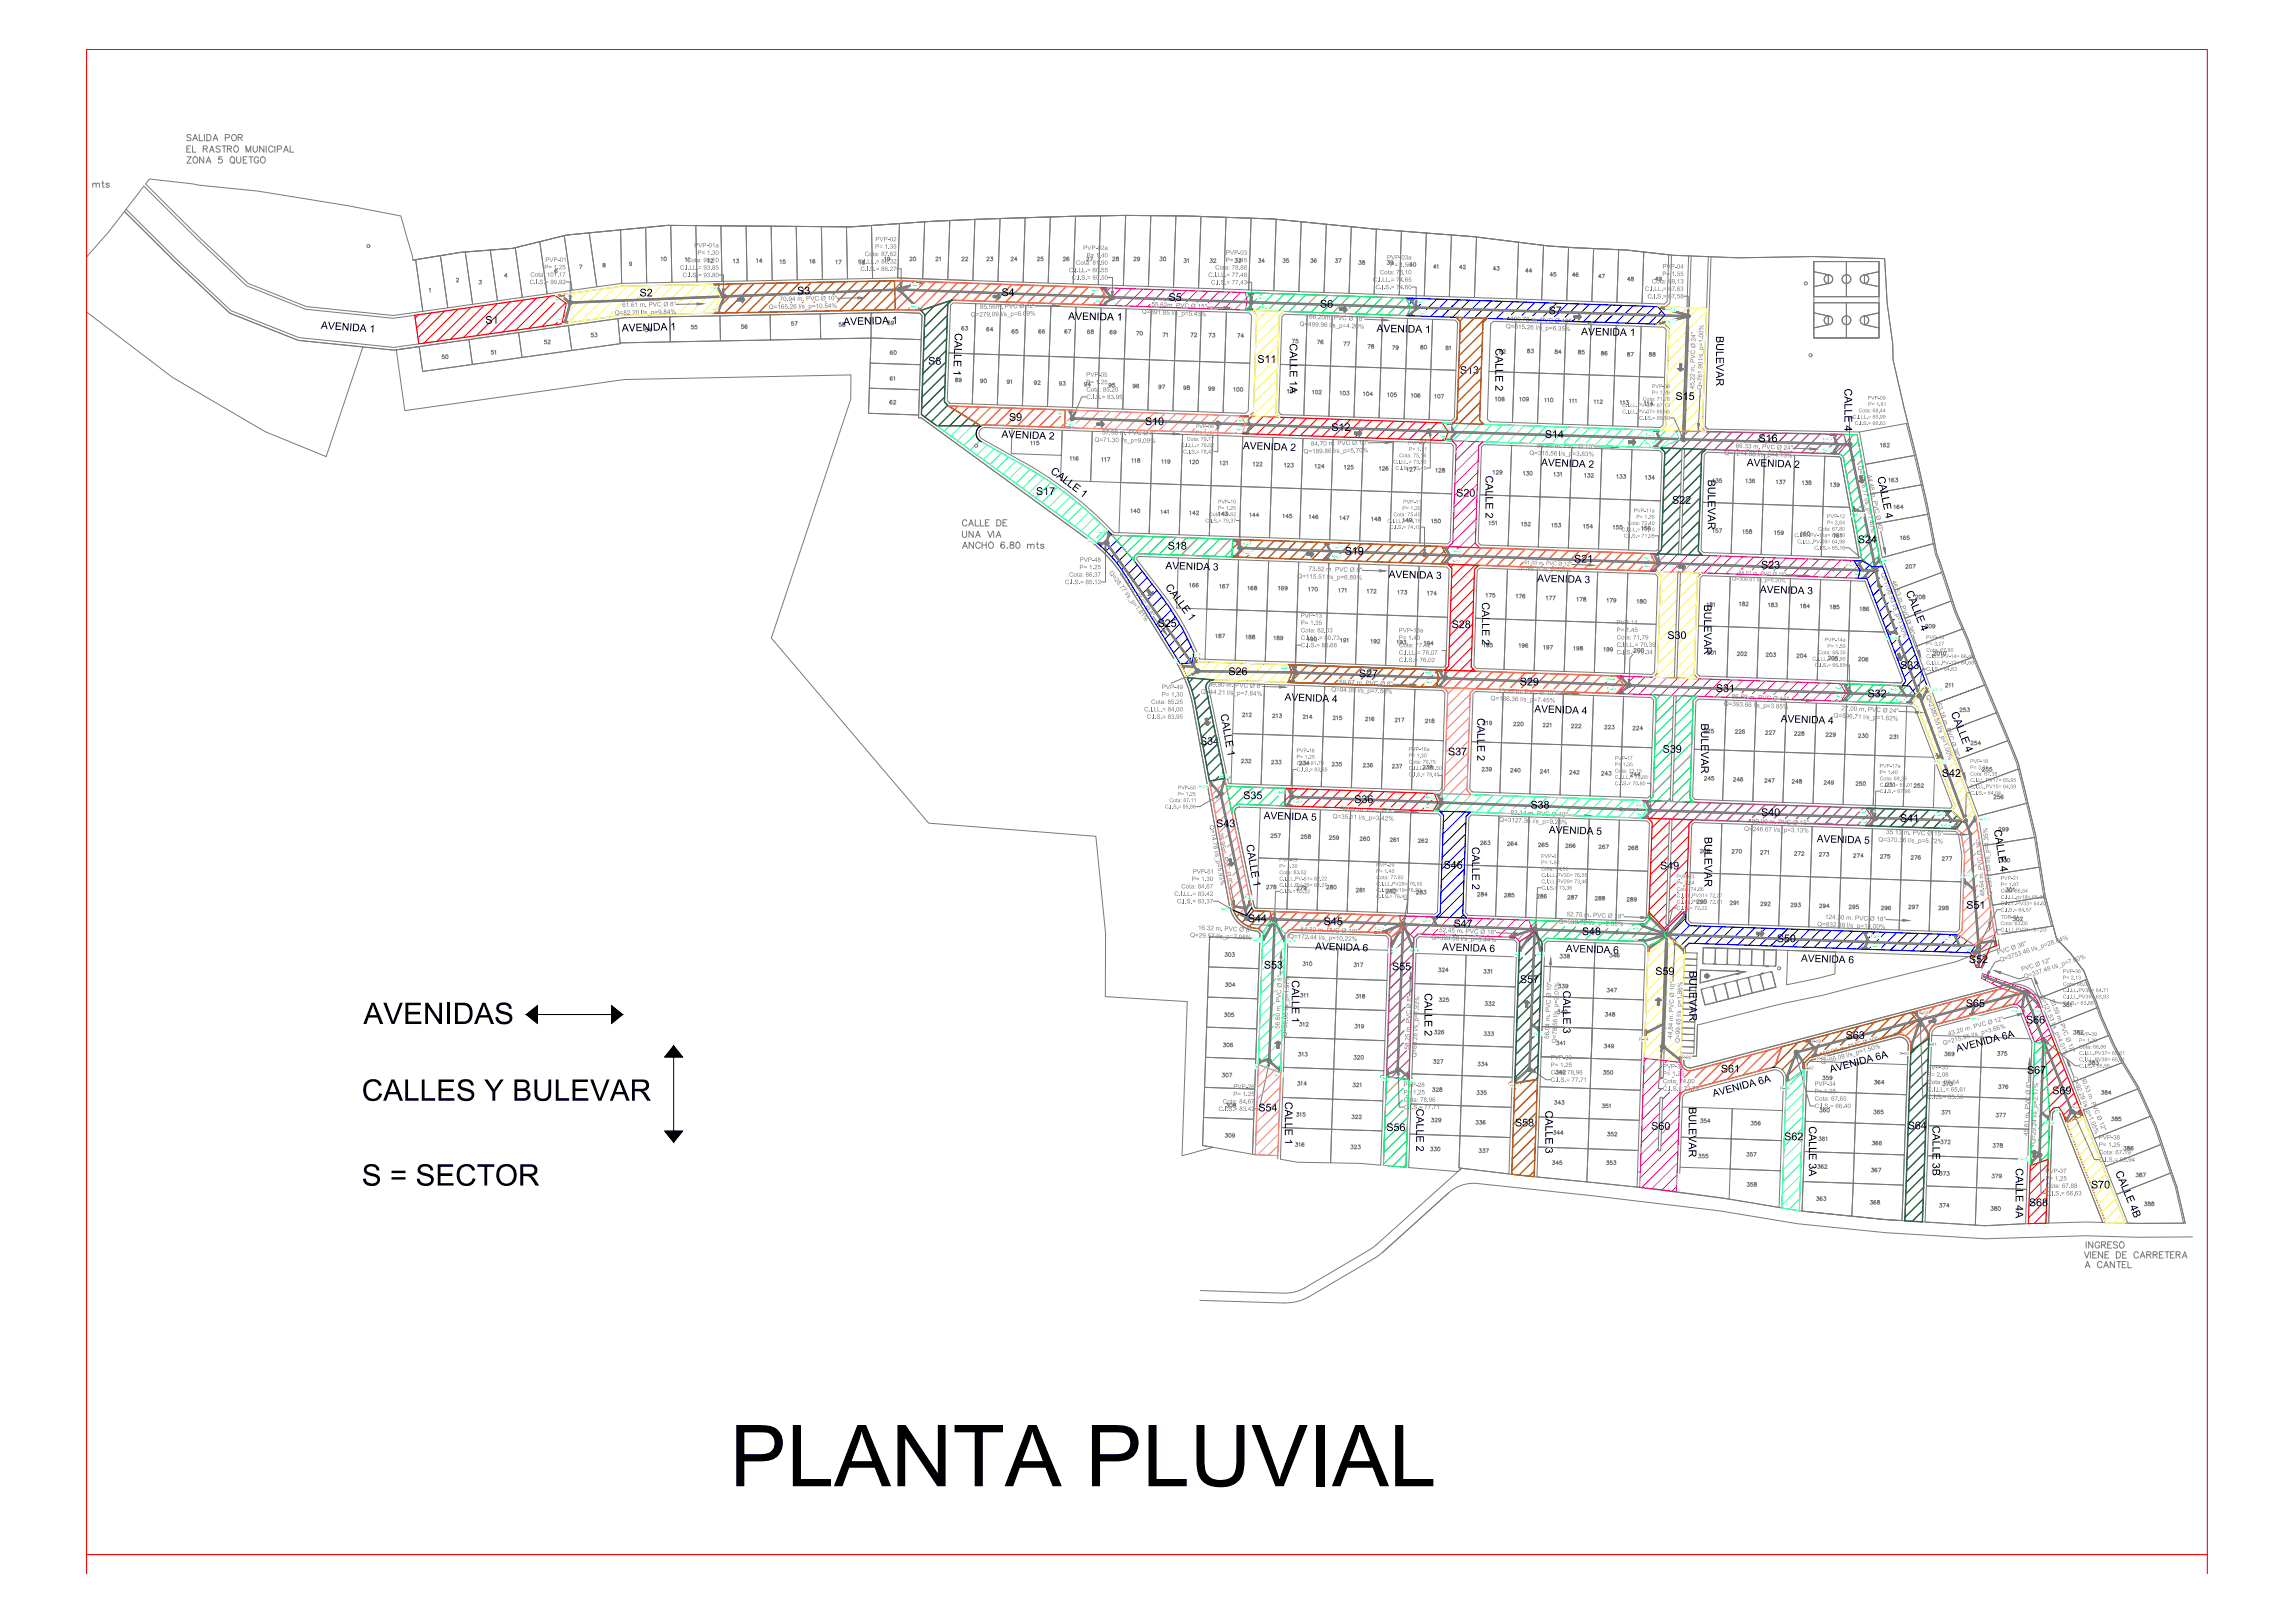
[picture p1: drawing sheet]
<svg xmlns="http://www.w3.org/2000/svg" width="841mm" height="594mm" viewBox="0 0 841 594" stroke-linecap="round" stroke-linejoin="round" font-family="sans-serif">
<defs><g id="words">
<text font-size="31.3" x="267.4" y="544.4">PLANTA PLUVIAL</text>
<g font-size="12.2">
<text x="133.2" y="375.1">AVENIDAS</text>
<text x="132.6" y="403.2">CALLES Y BULEVAR</text>
<text x="132.6" y="434.2">S = SECTOR</text>
</g>
<g font-size="5.7" fill="#7a7a7a">
<text x="67.4" y="52.9">SALIDA POR</text>
<text x="67.4" y="61">ZONA 5 QUETGO</text>
<text x="351.4" y="194">CALLE DE</text>
<text x="351.4" y="202.1">ANCHO 6.80 mts</text>
<text x="762.7" y="462.1">VIENE DE CARRETERA</text>
<text x="763.1" y="465.7">A CANTEL</text>
</g>
<g font-size="5.3" fill="#7a7a7a">
<text x="67.4" y="56.8">EL RASTRO MUNICIPAL</text>
<text x="351.4" y="197.9">UNA VIA</text>
<text x="763.4" y="458.3">INGRESO</text>
</g>
<g font-size="4.4" fill="#7a7a7a">
<text x="240.9" y="96.7">10</text>
<text x="249.8" y="97">11</text>
<text x="258.2" y="97.4">12</text>
<text x="267.4" y="97.4">13</text>
<text x="275.9" y="97.4">14</text>
<text x="284.7" y="97.7">15</text>
<text x="295.6" y="97.7">16</text>
<text x="305.2" y="98.1">17</text>
<text x="313.6" y="98.1">18</text>
<text x="322.8" y="96.7">19</text>
<text x="332.3" y="96.7">20</text>
<text x="341.8" y="96.7">21</text>
<text x="351.4" y="96.7">22</text>
<text x="360.2" y="96.7">23</text>
<text x="369.4" y="96.7">24</text>
<text x="378.9" y="96.7">25</text>
<text x="388.4" y="96.7">26</text>
<text x="396.9" y="96.7">27</text>
<text x="406.4" y="96.7">28</text>
<text x="414.2" y="96.7">29</text>
<text x="423.7" y="96.7">30</text>
<text x="432.5" y="97.4">31</text>
<text x="442" y="97.4">32</text>
<text x="451.2" y="97.4">33</text>
<text x="460" y="97.4">34</text>
<text x="468.8" y="97.4">35</text>
<text x="479.1" y="97.4">36</text>
<text x="487.9" y="97.4">37</text>
<text x="496.7" y="98.1">38</text>
<text x="506.9" y="98.1">39</text>
<text x="515.4" y="98.8">40</text>
<text x="527.8" y="99.5" transform="rotate(-90 527.8 99.5)">41</text>
<text x="533.8" y="99.8">42</text>
<text x="546.1" y="100.2">43</text>
<text x="557.7" y="100.9">44</text>
<text x="566.9" y="102.3">45</text>
<text x="575" y="102.7">46</text>
<text x="584.6" y="103">47</text>
<text x="595.1" y="104.1">48</text>
<text x="605.4" y="104.1">49</text>
<text x="215.2" y="124.5">53</text>
<text x="251.9" y="121.7">55</text>
<text x="270.6" y="121.7">56</text>
<text x="351" y="122.1">63</text>
<text x="360.2" y="122.4">64</text>
<text x="369.7" y="123.5">65</text>
<text x="379.6" y="123.5">66</text>
<text x="389.1" y="123.5">67</text>
<text x="397.2" y="123.5">68</text>
<text x="405.7" y="123.5">69</text>
<text x="424.7" y="124.5">71</text>
<text x="435" y="124.5">72</text>
<text x="452.3" y="124.9">74</text>
<text x="178.9" y="130.9">51</text>
<text x="198.3" y="127">52</text>
<text x="499.9" y="128.8">78</text>
<text x="509.1" y="129.1">79</text>
<text x="519.3" y="129.1">80</text>
<text x="528.5" y="129.5">81</text>
<text x="558.4" y="130.5">83</text>
<text x="568.7" y="130.9">84</text>
<text x="577.1" y="130.9">85</text>
<text x="585.6" y="131.2">86</text>
<text x="595.1" y="131.6">87</text>
<text x="603.2" y="131.6">88</text>
<text x="160.9" y="132.6">50</text>
<text x="348.9" y="141.1">89</text>
<text x="358.1" y="141.5">90</text>
<text x="367.9" y="141.8">91</text>
<text x="377.8" y="142.2">92</text>
<text x="387" y="142.5">93</text>
<text x="405" y="142.9">95</text>
<text x="413.8" y="143.2">96</text>
<text x="423.3" y="143.6">97</text>
<text x="432.5" y="143.9">98</text>
<text x="324.9" y="149.2">62</text>
<text x="441.7" y="144.3">99</text>
<text x="450.8" y="144.6">100</text>
<text x="479.8" y="145.7">102</text>
<text x="490" y="146">103</text>
<text x="498.5" y="146">104</text>
<text x="507.3" y="146.4">105</text>
<text x="516.1" y="146.8">106</text>
<text x="524.6" y="147.1">107</text>
<text x="546.8" y="148.2">108</text>
<text x="555.6" y="148.2">109</text>
<text x="564.8" y="148.5">110</text>
<text x="592.7" y="149.2">113</text>
<text x="601.5" y="149.6">114</text>
<text x="376.4" y="164">115</text>
<text x="687.9" y="165.1">162</text>
<text x="413.5" y="170.7">118</text>
<text x="424.4" y="171.1">119</text>
<text x="434.6" y="171.1">120</text>
<text x="457.9" y="171.8">122</text>
<text x="491.4" y="173.2">125</text>
<text x="504.1" y="173.6">126</text>
<text x="514.3" y="173.9">127</text>
<text x="524.9" y="174.3">128</text>
<text x="546.1" y="175">129</text>
<text x="557" y="175.3">130</text>
<text x="579.6" y="176">132</text>
<text x="591.3" y="176.4">133</text>
<text x="601.8" y="176.7">134</text>
<text x="638.5" y="178.2">136</text>
<text x="649.8" y="178.5">137</text>
<text x="659.3" y="178.9">138</text>
<text x="669.6" y="179.6">139</text>
<text x="691.1" y="177.8">163</text>
<text x="413.1" y="189.1">140</text>
<text x="434.6" y="189.8">142</text>
<text x="456.8" y="190.5">144</text>
<text x="468.8" y="190.9">145</text>
<text x="478.7" y="191.2">146</text>
<text x="489.7" y="191.6">147</text>
<text x="501.3" y="191.9">148</text>
<text x="692.9" y="187.7">164</text>
<text x="523.5" y="192.6">150</text>
<text x="556.3" y="194">152</text>
<text x="567.6" y="194.4">153</text>
<text x="579.3" y="194.7">154</text>
<text x="589.8" y="195.1">155</text>
<text x="600.4" y="195.4">156</text>
<text x="649.1" y="197.2">159</text>
<text x="658.6" y="197.6">160</text>
<text x="670.6" y="197.9">161</text>
<text x="695.3" y="199">165</text>
<text x="434.6" y="216.3">166</text>
<text x="445.9" y="216.6">167</text>
<text x="456.1" y="217.3">168</text>
<text x="467.1" y="217.3">169</text>
<text x="478.4" y="217.7">170</text>
<text x="489.3" y="218">171</text>
<text x="499.9" y="218.4">172</text>
<text x="511.2" y="218.7">173</text>
<text x="521.8" y="219.1">174</text>
<text x="554.6" y="220.1">176</text>
<text x="565.5" y="220.8">177</text>
<text x="576.8" y="221.5">178</text>
<text x="587.7" y="221.9">179</text>
<text x="598.7" y="222.2">180</text>
<text x="658.6" y="224">184</text>
<text x="669.6" y="224.4">185</text>
<text x="680.5" y="225.1">186</text>
<text x="444.1" y="234.9">187</text>
<text x="455.4" y="235.3">188</text>
<text x="465.7" y="235.7">189</text>
<text x="478" y="236">190</text>
<text x="490" y="236.4">191</text>
<text x="501.3" y="236.7">192</text>
<text x="510.8" y="237.1">193</text>
<text x="520.7" y="237.4">194</text>
<text x="555.6" y="238.5">196</text>
<text x="575.4" y="239.5">198</text>
<text x="586.7" y="239.9">199</text>
<text x="597.6" y="240.2">200</text>
<text x="635.4" y="241.3">202</text>
<text x="645.9" y="241.7">203</text>
<text x="657.2" y="242">204</text>
<text x="668.5" y="243.1">205</text>
<text x="679.8" y="243.4">206</text>
<text x="707.3" y="241.3">2010</text>
<text x="711.6" y="252.9">211</text>
<text x="454" y="263.9">212</text>
<text x="716.8" y="261.8">253</text>
<text x="465" y="264.2">213</text>
<text x="476.2" y="264.6">214</text>
<text x="487.2" y="264.9">215</text>
<text x="499.2" y="265.3">216</text>
<text x="510.1" y="265.6">217</text>
<text x="521.1" y="266">218</text>
<text x="553.5" y="267.1">220</text>
<text x="564.1" y="267.4">221</text>
<text x="574.7" y="267.8">222</text>
<text x="586.7" y="268.1">223</text>
<text x="597.3" y="268.5">224</text>
<text x="634.6" y="269.9">226</text>
<text x="645.9" y="270.2">227</text>
<text x="656.5" y="270.6">228</text>
<text x="667.8" y="270.9">229</text>
<text x="679.8" y="271.3">230</text>
<text x="453.7" y="280.8">232</text>
<text x="464.6" y="281.2">233</text>
<text x="486.8" y="281.9">235</text>
<text x="498.1" y="282.2">236</text>
<text x="509.1" y="282.6">237</text>
<text x="520" y="282.9">238</text>
<text x="541.9" y="283.6">239</text>
<text x="552.4" y="284">240</text>
<text x="563.4" y="284.3">241</text>
<text x="574" y="284.7">242</text>
<text x="585.6" y="285">243</text>
<text x="623.4" y="287.2">245</text>
<text x="633.9" y="287.5">246</text>
<text x="645.6" y="287.9">247</text>
<text x="655.5" y="288.2">248</text>
<text x="667.1" y="288.6">249</text>
<text x="678.7" y="288.9">250</text>
<text x="690" y="289.3">251</text>
<text x="700.3" y="289.6">252</text>
<text x="729.5" y="293.9">256</text>
<text x="464.6" y="308">257</text>
<text x="475.5" y="308.3">258</text>
<text x="485.8" y="308.7">259</text>
<text x="497.1" y="309">260</text>
<text x="508.4" y="309.4">261</text>
<text x="518.6" y="309.7">262</text>
<text x="541.2" y="310.8">263</text>
<text x="562.7" y="311.5">265</text>
<text x="572.6" y="311.9">266</text>
<text x="584.6" y="312.2">267</text>
<text x="595.5" y="312.6">268</text>
<text x="633.6" y="313.6">270</text>
<text x="643.8" y="314">271</text>
<text x="656.5" y="314.7">272</text>
<text x="678" y="315.4">274</text>
<text x="687.9" y="315.7">275</text>
<text x="699.2" y="316.1">276</text>
<text x="710.5" y="316.4">277</text>
<text x="495.7" y="328.1">281</text>
<text x="506.6" y="328.4">282</text>
<text x="517.9" y="328.8">283</text>
<text x="540.1" y="329.5">284</text>
<text x="550" y="329.8">285</text>
<text x="733.8" y="327.7">301</text>
<text x="562" y="330.2">286</text>
<text x="573.3" y="330.6">287</text>
<text x="583.1" y="330.9">288</text>
<text x="595.1" y="331.3">289</text>
<text x="620.5" y="332.3">290</text>
<text x="632.9" y="332.7">291</text>
<text x="643.8" y="333">292</text>
<text x="655.1" y="333.4">293</text>
<text x="665.7" y="333.7">294</text>
<text x="676.3" y="334.1">295</text>
<text x="688.3" y="334.4">296</text>
<text x="698.1" y="334.1">297</text>
<text x="709.1" y="334.4">298</text>
<text x="447.7" y="351.7">303</text>
<text x="570.4" y="352.1">338</text>
<text x="588.8" y="351.7">346</text>
<text x="476.2" y="354.9">310</text>
<text x="494.9" y="355.2">317</text>
<text x="526" y="357">324</text>
<text x="542.6" y="357.7">331</text>
<text x="447.7" y="362.7">304</text>
<text x="569.7" y="363">339</text>
<text x="475.2" y="366.5">311</text>
<text x="495.7" y="366.9">318</text>
<text x="542.9" y="369.4">332</text>
<text x="754.9" y="370.1">381</text>
<text x="447.3" y="373.6">305</text>
<text x="495.3" y="377.8">319</text>
<text x="587" y="373.6">348</text>
<text x="524.2" y="379.9">326</text>
<text x="542.6" y="380.6">333</text>
<text x="569" y="383.8">341</text>
<text x="758.5" y="379.9">382</text>
<text x="447" y="384.5">306</text>
<text x="474.5" y="388.1">313</text>
<text x="494.9" y="389.1">320</text>
<text x="711.6" y="388.1">369</text>
<text x="730.6" y="387.7">375</text>
<text x="446.6" y="395.8">307</text>
<text x="523.9" y="390.9">327</text>
<text x="540.5" y="391.6">334</text>
<text x="569" y="394.8">342</text>
<text x="586.3" y="394.8">350</text>
<text x="764.1" y="391.2">383</text>
<text x="474.1" y="398.6">314</text>
<text x="494.6" y="399.3">321</text>
<text x="523.5" y="401.1">328</text>
<text x="685.4" y="398.3">364</text>
<text x="710.5" y="399">370</text>
<text x="731" y="400">376</text>
<text x="448" y="406.8">308</text>
<text x="540.1" y="402.2">335</text>
<text x="568.3" y="405.7">343</text>
<text x="586" y="407.1">351</text>
<text x="768.7" y="402.2">384</text>
<text x="473.8" y="410.3">315</text>
<text x="494.2" y="411">322</text>
<text x="523.2" y="412">329</text>
<text x="539.4" y="413.1">336</text>
<text x="621.9" y="412.4">354</text>
<text x="640.3" y="413.5">356</text>
<text x="665.7" y="408.5">360</text>
<text x="685.4" y="409.2">365</text>
<text x="710.5" y="409.2">371</text>
<text x="730.2" y="410.3">377</text>
<text x="772.6" y="411.7">385</text>
<text x="447.7" y="417.7">309</text>
<text x="568" y="416.6">344</text>
<text x="587.7" y="417.3">352</text>
<text x="665.3" y="419.1">361</text>
<text x="473.4" y="421.2">316</text>
<text x="493.9" y="421.9">323</text>
<text x="522.8" y="422.6">330</text>
<text x="540.8" y="423.3">337</text>
<text x="621.2" y="425.4">355</text>
<text x="638.9" y="424.7">357</text>
<text x="684.7" y="420.5">366</text>
<text x="709.8" y="420.2">372</text>
<text x="729.2" y="421.6">378</text>
<text x="777.2" y="422.6">386</text>
<text x="567.6" y="427.9">345</text>
<text x="587.4" y="427.9">353</text>
<text x="664.6" y="429.3">362</text>
<text x="684.4" y="430.4">367</text>
<text x="638.9" y="435.7">358</text>
<text x="781.4" y="432.2">387</text>
<text x="664.3" y="441">363</text>
<text x="684" y="442.4">368</text>
<text x="709.4" y="443.4">374</text>
<text x="784.6" y="442.7">388</text>
<text x="728.5" y="444.5">380</text>
</g>
<g font-size="4.4">
<text x="292.1" y="107.8">S3</text>
<text x="234.4" y="108.6">S2</text>
<text x="367" y="108.4">S4</text>
<text x="428.3" y="110.2">S5</text>
<text x="483.8" y="112.7">S6</text>
<text x="177.9" y="118.6">S1</text>
<text x="567.5" y="115.1">S7</text>
<text x="235.3" y="122.8">54</text>
<text x="306.2" y="120.6">58</text>
<text x="324.2" y="120.3">59</text>
<text x="349.9" y="121.9" transform="rotate(92 349.9 121.9)">CALLE 1</text>
<text x="472.6" y="125.8" transform="rotate(90 472.6 125.8)">CALLE 1A</text>
<text x="628.9" y="123.1" transform="rotate(90 628.9 123.1)">BULEVAR</text>
<text x="472.4" y="127">75</text>
<text x="548" y="127.6" transform="rotate(90 548 127.6)">CALLE 2</text>
<text x="548.2" y="130.5">82</text>
<text x="340.2" y="133.6">S8</text>
<text x="460.8" y="132.9">S11</text>
<text x="535" y="137">S13</text>
<text x="675.9" y="142.3" transform="rotate(90 675.9 142.3)">CALLE 4</text>
<text x="470.6" y="145.3">101</text>
<text x="614" y="146.5">S15</text>
<text x="369.8" y="154.2">S9</text>
<text x="419.6" y="155.7">S10</text>
<text x="487.9" y="157.8">S12</text>
<text x="566.1" y="160.4">S14</text>
<text x="644.4" y="161.9">S16</text>
<text x="384.7" y="173" transform="rotate(37 384.7 173)">CALLE 1</text>
<text x="544.4" y="174.2" transform="rotate(90 544.4 174.2)">CALLE 2</text>
<text x="625.8" y="175.7" transform="rotate(90 625.8 175.7)">BULEVAR</text>
<text x="626.5" y="178.2">135</text>
<text x="687.9" y="174.8" transform="rotate(78 687.9 174.8)">CALLE 4</text>
<text x="379.7" y="181.3">S17</text>
<text x="533.6" y="181.9">S20</text>
<text x="612.7" y="184.5">S22</text>
<text x="626.5" y="196.1">157</text>
<text x="427.9" y="201.3">S18</text>
<text x="492.8" y="203.1">S19</text>
<text x="680.8" y="199">S24</text>
<text x="576.8" y="206.1">S21</text>
<text x="645.3" y="208.3">S23</text>
<text x="426.9" y="215.1" transform="rotate(53 426.9 215.1)">CALLE 1</text>
<text x="543.1" y="220.6" transform="rotate(90 543.1 220.6)">CALLE 2</text>
<text x="624.4" y="221.4" transform="rotate(90 624.4 221.4)">BULEVAR</text>
<text x="698.3" y="216.9" transform="rotate(68 698.3 216.9)">CALLE 4</text>
<text x="700.6" y="220.5">208</text>
<text x="424.2" y="229.6">S25</text>
<text x="532" y="230.1">S28</text>
<text x="704.1" y="231.4">209</text>
<text x="542.6" y="238.1">195</text>
<text x="611" y="234">S30</text>
<text x="624.4" y="240.9">201</text>
<text x="696.4" y="245">S33</text>
<text x="450.1" y="247.3">S26</text>
<text x="498" y="248.1">S27</text>
<text x="557" y="251.1">S29</text>
<text x="628.8" y="253.4">S31</text>
<text x="684.4" y="255.4">S32</text>
<text x="447.2" y="261.7" transform="rotate(80 447.2 261.7)">CALLE 1</text>
<text x="541.3" y="263" transform="rotate(90 541.3 263)">CALLE 2</text>
<text x="714.9" y="261.3" transform="rotate(68 714.9 261.3)">CALLE 4</text>
<text x="542.2" y="266.7">219</text>
<text x="623.3" y="265" transform="rotate(90 623.3 265)">BULEVAR</text>
<text x="439.7" y="272.8">S34</text>
<text x="609.3" y="275.7">S39</text>
<text x="721.1" y="274.1">254</text>
<text x="530.7" y="276.6">S37</text>
<text x="711.6" y="284.6">S42</text>
<text x="455.6" y="292.7">S35</text>
<text x="496.3" y="294.1">S36</text>
<text x="560.8" y="296.1">S38</text>
<text x="645.4" y="298.9">S40</text>
<text x="445.7" y="303">S43</text>
<text x="696.3" y="301">S41</text>
<text x="730.6" y="304" transform="rotate(81 730.6 304)">CALLE 4</text>
<text x="456.6" y="309.5" transform="rotate(80 456.6 309.5)">CALLE 1</text>
<text x="539.4" y="310.2" transform="rotate(90 539.4 310.2)">CALLE 2</text>
<text x="624.6" y="306.5" transform="rotate(90 624.6 306.5)">BULEVAR</text>
<text x="621.9" y="313.6">268</text>
<text x="731.7" y="317.1">300</text>
<text x="529.1" y="318.2">S46</text>
<text x="608.3" y="318.4">S49</text>
<text x="720.6" y="332.8">S51</text>
<text x="457.3" y="337.8">S44</text>
<text x="485.1" y="338.8">S45</text>
<text x="532.7" y="339.6">S47</text>
<text x="579.7" y="342.5">S48</text>
<text x="651.1" y="345.1">S50</text>
<text x="721.5" y="352.7">S52</text>
<text x="463.1" y="354.8">S53</text>
<text x="473.4" y="359" transform="rotate(90 473.4 359)">CALLE 1</text>
<text x="510.1" y="355.4">S55</text>
<text x="606.6" y="357.1">S59</text>
<text x="619.1" y="355.7" transform="rotate(90 619.1 355.7)">BULEVAR</text>
<text x="522" y="363.8" transform="rotate(90 522 363.8)">CALLE 2</text>
<text x="557" y="360">S57</text>
<text x="572.8" y="362.8" transform="rotate(90 572.8 362.8)">CALLE 3</text>
<text x="720.4" y="368.9">S65</text>
<text x="474.8" y="377.1">312</text>
<text x="569.4" y="372.5">340</text>
<text x="742.5" y="374.8">S66</text>
<text x="676.4" y="380.5">S63</text>
<text x="630.6" y="392.8">S61</text>
<text x="742.8" y="393.3">S67</text>
<text x="752.1" y="400.8">S69</text>
<text x="461.2" y="407.1">S54</text>
<text x="470.8" y="403.6" transform="rotate(90 470.8 403.6)">CALLE 1</text>
<text x="519" y="406" transform="rotate(90 519 406)">CALLE 2</text>
<text x="566.3" y="406.8" transform="rotate(90 566.3 406.8)">CALLE 3</text>
<text x="618.8" y="405.5" transform="rotate(90 618.8 405.5)">BULEVAR</text>
<text x="555.2" y="412.6">S58</text>
<text x="605.1" y="413.8">S60</text>
<text x="662.9" y="412.5" transform="rotate(90 662.9 412.5)">CALLE 3A</text>
<text x="699.1" y="413.6">S64</text>
<text x="708.2" y="412.4" transform="rotate(90 708.2 412.4)">CALLE 3B</text>
<text x="508.1" y="414.3">S56</text>
<text x="653.8" y="417.6">S62</text>
<text x="709.4" y="431.8">373</text>
<text x="738.6" y="427.9" transform="rotate(90 738.6 427.9)">CALLE 4A</text>
<text x="775.1" y="429.5" transform="rotate(67 775.1 429.5)">CALLE 4B</text>
<text x="766.3" y="435.3">S70</text>
<text x="743.5" y="441.8">S68</text>
</g>
<g font-size="4.3">
<text x="309" y="119.2" transform="rotate(-2 309 119.2)">AVENIDA 1</text>
<text x="391.4" y="117.1" transform="rotate(1 391.4 117.1)">AVENIDA 1</text>
<text x="117.5" y="120.4" transform="rotate(4 117.5 120.4)">AVENIDA 1</text>
<text x="227.9" y="121.5" transform="rotate(-2 227.9 121.5)">AVENIDA 1</text>
<text x="504.4" y="121.6" transform="rotate(1 504.4 121.6)">AVENIDA 1</text>
<text x="579.4" y="122.7" transform="rotate(1 579.4 122.7)">AVENIDA 1</text>
</g>
<g font-size="4.2">
<text x="367" y="160.3" transform="rotate(2 367 160.3)">AVENIDA 2</text>
<text x="455.5" y="164.5" transform="rotate(2 455.5 164.5)">AVENIDA 2</text>
<text x="564.7" y="170.6" transform="rotate(2 564.7 170.6)">AVENIDA 2</text>
<text x="640.1" y="170.6" transform="rotate(2 640.1 170.6)">AVENIDA 2</text>
<text x="427.1" y="208.4" transform="rotate(2 427.1 208.4)">AVENIDA 3</text>
<text x="508.9" y="211.6" transform="rotate(2 508.9 211.6)">AVENIDA 3</text>
<text x="563.3" y="213" transform="rotate(2 563.3 213)">AVENIDA 3</text>
<text x="644.9" y="217.1" transform="rotate(2 644.9 217.1)">AVENIDA 3</text>
<text x="470.8" y="256.6" transform="rotate(2 470.8 256.6)">AVENIDA 4</text>
<text x="562.3" y="260.9" transform="rotate(2 562.3 260.9)">AVENIDA 4</text>
<text x="652.5" y="264.5" transform="rotate(2 652.5 264.5)">AVENIDA 4</text>
<text x="463.1" y="300" transform="rotate(2 463.1 300)">AVENIDA 5</text>
<text x="567.6" y="305.1" transform="rotate(2 567.6 305.1)">AVENIDA 5</text>
<text x="665.7" y="308.4" transform="rotate(2 665.7 308.4)">AVENIDA 5</text>
<text x="481.9" y="347.8" transform="rotate(2 481.9 347.8)">AVENIDA 6</text>
<text x="528.5" y="348.1" transform="rotate(2 528.5 348.1)">AVENIDA 6</text>
<text x="573.8" y="348.6" transform="rotate(2 573.8 348.6)">AVENIDA 6</text>
<text x="660" y="352.2" transform="rotate(2 660 352.2)">AVENIDA 6</text>
<text x="717.2" y="385.4" transform="rotate(-15 717.2 385.4)">AVENIDA 6A</text>
<text x="627.9" y="401.8" transform="rotate(-15 627.9 401.8)">AVENIDA 6A</text>
</g>
<g font-size="4" fill="#7a7a7a">
<text x="288.6" y="120.3">57</text>
<text x="415.2" y="123.8">70</text>
<text x="441.7" y="124.5">73</text>
<text x="324.9" y="130.9">60</text>
<text x="481.5" y="127">76</text>
<text x="491.1" y="127.7">77</text>
<text x="324.9" y="140.4">61</text>
<text x="396.2" y="142.5">94</text>
<text x="583.1" y="148.9">112</text>
<text x="390.9" y="169.7">116</text>
<text x="402.5" y="170">117</text>
<text x="469.5" y="172.2">123</text>
<text x="480.8" y="172.5">124</text>
<text x="512.9" y="192.3">149</text>
<text x="544.3" y="193.3">151</text>
<text x="637.5" y="196.5">158</text>
<text x="697.1" y="209.2">207</text>
<text x="543.3" y="219.8">175</text>
<text x="636.1" y="223">182</text>
<text x="647" y="223.3">183</text>
<text x="564.4" y="238.8">197</text>
<text x="691.4" y="271.6">231</text>
<text x="596.2" y="285.4">244</text>
<text x="551" y="310.8">264</text>
<text x="665.3" y="314.7">273</text>
<text x="462.8" y="326.7">278</text>
<text x="473.8" y="327">279</text>
<text x="485.1" y="326.7">280</text>
<text x="587.7" y="364.4">347</text>
<text x="526" y="367.9">325</text>
<text x="586.7" y="384.9">349</text>
<text x="666.7" y="396.5">359</text>
<text x="728.8" y="432.5">379</text>
</g>
<g font-size="4">
<text x="623.4" y="269.5">225</text>
<text x="731.3" y="305.5">299</text>
</g>
<g font-size="2.6" fill="#7a7a7a">
<text x="228" y="112.5" transform="rotate(-1 228 112.5)">61.61 m. PVC Ø 8&quot;</text>
<text x="281.7" y="113.2" transform="rotate(-1 281.7 113.2)">Q=165.26 l/s_p=10.54%</text>
<text x="285.7" y="110.3" transform="rotate(-1 285.7 110.3)">70.94 m. PVC Ø 10&quot;</text>
<text x="359.1" y="113.1" transform="rotate(-1 359.1 113.1)">85.56m. PVC Ø 12&quot;</text>
<text x="421.9" y="112.3" transform="rotate(3 421.9 112.3)">55.62m. PVC Ø 15&quot;</text>
<text x="225.3" y="115.4" transform="rotate(-1 225.3 115.4)">Q=82.20 l/s_p=9.84%</text>
<text x="355.7" y="116" transform="rotate(-1 355.7 116)">Q=279.09 l/s_p=6.69%</text>
<text x="418.4" y="114.9" transform="rotate(2 418.4 114.9)">Q=391.85 l/s_p=5.43%</text>
<text x="476.2" y="119.4" transform="rotate(2 476.2 119.4)">Q=499.96 l/s_p=4.20%</text>
<text x="479.7" y="116.7" transform="rotate(3 479.7 116.7)">66.20m. PVC Ø 18&quot;</text>
<text x="553.4" y="117.5" transform="rotate(2 553.4 117.5)">109.78 m. PVC Ø 18&quot;</text>
<text x="551.8" y="120.3" transform="rotate(2 551.8 120.3)">Q=615.26 l/s_p=6.35%</text>
<text x="620.8" y="142.6" transform="rotate(-88 620.8 142.6)">45.22 m. PVC Ø 24&quot;</text>
<text x="623.6" y="142.8" transform="rotate(-88 623.6 142.8)">Q=761.90 l/s_p=1.00%</text>
<text x="401" y="161.8" transform="rotate(1 401 161.8)">Q=71.30 l/s_p=9.09%</text>
<text x="403.8" y="159.1" transform="rotate(1 403.8 159.1)">57.98 m. PVC Ø 8&quot;</text>
<text x="477.7" y="166.1" transform="rotate(-1 477.7 166.1)">Q=189.86 l/s_p=5.70%</text>
<text x="480.4" y="163.3" transform="rotate(-1 480.4 163.3)">84.70 m. PVC Ø 10&quot;</text>
<text x="560.4" y="166.7" transform="rotate(1 560.4 166.7)">Q=315.56 l/s_p=3.83%</text>
<text x="563.2" y="163.9" transform="rotate(1 563.2 163.9)">98.95 m. PVC Ø 15&quot;</text>
<text x="631.8" y="166.7" transform="rotate(2 631.8 166.7)">Q=1214.88 l/s_p=4.13%</text>
<text x="636" y="164" transform="rotate(2 636 164)">66.33 m. PVC Ø 24&quot;</text>
<text x="680.7" y="170.7" transform="rotate(78 680.7 170.7)">Q=1276.77 l/s_p=1.40%</text>
<text x="684.2" y="174.1" transform="rotate(78 684.2 174.1)">44.48 m. PVC Ø 30&quot;</text>
<text x="479.5" y="209.1" transform="rotate(1 479.5 209.1)">73.52 m. PVC Ø 8&quot;</text>
<text x="410.2" y="210.3" transform="rotate(53 410.2 210.3)">60.00 m. PVC Ø 8&quot;</text>
<text x="475.4" y="211.8" transform="rotate(1 475.4 211.8)">Q=115.51 l/s_p=6.89%</text>
<text x="689.2" y="210.1" transform="rotate(70 689.2 210.1)">Q=1708.93 l/s_p=1.00%</text>
<text x="693.2" y="213" transform="rotate(70 693.2 213)">46.53 m. PVC Ø 36&quot;</text>
<text x="442.9" y="251.4" transform="rotate(2 442.9 251.4)">39.90 m. PVC Ø 8&quot;</text>
<text x="490.7" y="250.6" transform="rotate(2 490.7 250.6)">59.67 m. PVC Ø 8&quot;</text>
<text x="440.1" y="254.1" transform="rotate(2 440.1 254.1)">Q=44.21 l/s_p=7.84%</text>
<text x="487.8" y="253.3" transform="rotate(2 487.8 253.3)">Q=94.09 l/s_p=7.50%</text>
<text x="546.2" y="256.5" transform="rotate(2 546.2 256.5)">Q=186.36 l/s_p=7.45%</text>
<text x="549" y="253.8" transform="rotate(2 549 253.8)">73.37 m. PVC Ø 10&quot;</text>
<text x="634.5" y="255.8" transform="rotate(3 634.5 255.8)">86.69 m. PVC Ø 15&quot;</text>
<text x="705.7" y="254.9" transform="rotate(70 705.7 254.9)">Q=2380.55 l/s_p=1.00%</text>
<text x="709.7" y="257.8" transform="rotate(70 709.7 257.8)">53.18 m. PVC Ø 36&quot;</text>
<text x="631.7" y="258.5" transform="rotate(3 631.7 258.5)">Q=393.66 l/s_p=3.85%</text>
<text x="671.9" y="262.8" transform="rotate(3 671.9 262.8)">Q=596.71 l/s_p=1.62%</text>
<text x="674.8" y="260.1" transform="rotate(3 674.8 260.1)">27.00 m. PVC Ø 24&quot;</text>
<text x="488.3" y="299.7" transform="rotate(2 488.3 299.7)">Q=35.11 l/s_p=3.42%</text>
<text x="491.2" y="297" transform="rotate(2 491.2 297)">59.67 m. PVC Ø 8&quot;</text>
<text x="553.5" y="298.4" transform="rotate(2 553.5 298.4)">82.14 m. PVC Ø 10&quot;</text>
<text x="443.2" y="302.3" transform="rotate(79 443.2 302.3)">Q=14.78 l/s_p=5.93%</text>
<text x="446.5" y="305.2" transform="rotate(79 446.5 305.2)">39.95m. PVC Ø 8&quot;</text>
<text x="549.3" y="301" transform="rotate(2 549.3 301)">Q=3127.36 l/s_p=9.25%</text>
<text x="639.1" y="304.3" transform="rotate(2 639.1 304.3)">Q=246.67 l/s_p=3.13%</text>
<text x="642" y="301.6" transform="rotate(2 642 301.6)">89.00 m. PVC Ø 15&quot;</text>
<text x="691.1" y="305.5" transform="rotate(2 691.1 305.5)">35.13 m. PVC Ø 15&quot;</text>
<text x="688.3" y="308.3" transform="rotate(2 688.3 308.3)">Q=370.36 l/s_p=5.72%</text>
<text x="727.3" y="328.2" transform="rotate(-94 727.3 328.2)">48.64 m. PVC Ø 36&quot;</text>
<text x="730.1" y="328.1" transform="rotate(-94 730.1 328.1)">Q=2817.65 l/s_p=1.35%</text>
<text x="574.1" y="335.6" transform="rotate(2 574.1 335.6)">52.75 m. PVC Ø 18&quot;</text>
<text x="439" y="340.6" transform="rotate(2 439 340.6)">16.32 m. PVC Ø 8&quot;</text>
<text x="476.5" y="341.1" transform="rotate(2 476.5 341.1)">54.32 m. PVC Ø 10&quot;</text>
<text x="527.4" y="341.4" transform="rotate(2 527.4 341.4)">52.45 m. PVC Ø 18&quot;</text>
<text x="571.2" y="338.2" transform="rotate(2 571.2 338.2)">Q=530.72 l/s_p=2.00%</text>
<text x="665.9" y="339.2" transform="rotate(2 665.9 339.2)">Q=832.39 l/s_p=14.00%</text>
<text x="668.8" y="336.5" transform="rotate(2 668.8 336.5)">124.30 m. PVC Ø 18&quot;</text>
<text x="436.1" y="343.2" transform="rotate(2 436.1 343.2)">Q=29.57 l/s_p=7.05%</text>
<text x="472.3" y="343.7" transform="rotate(2 472.3 343.7)">Q=172.44 l/s_p=10.22%</text>
<text x="524.5" y="344.1" transform="rotate(2 524.5 344.1)">Q=393.58 l/s_p=5.44%</text>
<text x="732.1" y="349.7" transform="rotate(-19 732.1 349.7)">PVC Ø 36&quot;</text>
<text x="733.1" y="352.4" transform="rotate(-19 733.1 352.4)">Q=3753.46 l/s_p=28.64%</text>
<text x="740.9" y="355.9" transform="rotate(-19 740.9 355.9)">PVC Ø 12&quot;</text>
<text x="741.9" y="358.5" transform="rotate(-18 741.9 358.5)">Q=337.48 l/s_p=7.00%</text>
<text x="747.5" y="364.8" transform="rotate(68 747.5 364.8)">Q=121.53 l/s_p=4.01%</text>
<text x="751.2" y="366.3" transform="rotate(68 751.2 366.3)">20.59 m. PVC Ø 12&quot;</text>
<text x="468.9" y="376.9" transform="rotate(-87 468.9 376.9)">56.60 m. PVC Ø 8&quot;</text>
<text x="471.5" y="379.8" transform="rotate(-87 471.5 379.8)">Q=59.08 l/s_p=1.97%</text>
<text x="567.6" y="380.6" transform="rotate(-87 567.6 380.6)">56.04 m. PVC Ø 10&quot;</text>
<text x="570.3" y="382.2" transform="rotate(-87 570.3 382.2)">Q=78.56 l/s_p=2.01%</text>
<text x="612.7" y="380.4" transform="rotate(-87 612.7 380.4)">44.84 m. PVC Ø 10&quot;</text>
<text x="615.5" y="382" transform="rotate(-87 615.5 382)">Q=99.45 l/s_p=1.86%</text>
<text x="714.1" y="379.4" transform="rotate(-15 714.1 379.4)">43.20 m. PVC Ø 12&quot;</text>
<text x="516.4" y="384.5" transform="rotate(-87 516.4 384.5)">58.25 m. PVC Ø 8&quot;</text>
<text x="519" y="387.3" transform="rotate(-87 519 387.3)">Q=60.28 l/s_p=1.93%</text>
<text x="668.2" y="386.7" transform="rotate(-16 668.2 386.7)">50.96 m. PVC Ø 10&quot;</text>
<text x="759.4" y="394.6" transform="rotate(68 759.4 394.6)">Q=92.29 l/s_p=1.05%</text>
<text x="762.6" y="395" transform="rotate(68 762.6 395)">30.53 m. PVC Ø 12&quot;</text>
<text x="743.2" y="416.1" transform="rotate(-87 743.2 416.1)">45.61 m. PVC Ø 8&quot;</text>
<text x="745.9" y="419" transform="rotate(-87 745.9 419)">Q=29.24 l/s_p=2.17%</text>
</g>
<text font-size="2.6" x="667.5" y="389.8" transform="rotate(-16 667.5 389.8)">Q=95.09 l/s_p=1.50%</text>
<g font-size="2.5" fill="#7a7a7a">
<text x="320.8" y="88.4">PVP-02</text>
<text x="199.8" y="95.9">PVP-01</text>
<text x="254.4" y="90.6">PVP-01a</text>
<text x="255.6" y="93.3">P= 1.30</text>
<text x="316.9" y="93.8">Cota: 87.62</text>
<text x="320.7" y="91.1">P= 1.35</text>
<text x="396.9" y="91.6">PVP-02a</text>
<text x="398.2" y="94.3">P= 1.40</text>
<text x="449.2" y="93.3">PVP-03</text>
<text x="194.4" y="101.4">Cota: 101.17</text>
<text x="199.4" y="98.6">P= 1.25</text>
<text x="249.1" y="98.8">C.I.LL.= 93.85</text>
<text x="250.2" y="101.5">C.I.S.= 93.80</text>
<text x="315.3" y="99.3">C.I.S.= 86.27</text>
<text x="391.7" y="99.7">C.I.LL.= 80.55</text>
<text x="394.3" y="97">Cota: 81.90</text>
<text x="442.7" y="101.5">C.I.LL.= 77.48</text>
<text x="505.6" y="100.5">Cota: 76.10</text>
<text x="509.5" y="97.8">P= 1.50</text>
<text x="609.1" y="101.1">P= 1.55</text>
<text x="609.2" y="98.4">PVP-04</text>
<text x="194.1" y="104.1">C.I.S.= 99.92</text>
<text x="392.7" y="102.4">C.I.S.= 80.50</text>
<text x="443.8" y="104.2">C.I.S.= 77.43</text>
<text x="503" y="103.2">C.I.LL.= 74.65</text>
<text x="504" y="105.9">C.I.S.= 74.60</text>
<text x="602.7" y="106.5">C.I.LL.= 67.63</text>
<text x="605.3" y="103.8">Cota: 69.13</text>
<text x="603.7" y="109.3">C.I.S.= 67.58</text>
<text x="398" y="138">PVP-05</text>
<text x="398" y="140.7">P= 1.25</text>
<text x="398.1" y="146.2">C.I.S.= 83.95</text>
<text x="395.6" y="208.5">P= 1.25</text>
<text x="395.7" y="205.8">PVP-48</text>
<text x="390.2" y="213.9">C.I.S.= 85.12</text>
<text x="391.8" y="211.2">Cota: 86.37</text>
<text x="476.6" y="226.2">PVP-13</text>
<text x="476.6" y="228.9">P= 1.35</text>
<text x="476.7" y="231.6">Cota: 82.03</text>
<text x="512.5" y="231.6">PVP-13a</text>
<text x="592.4" y="228.8">PVP-14</text>
<text x="592.4" y="231.5">P= 1.45</text>
<text x="476.7" y="237.1">C.I.S.= 80.68</text>
<text x="512.5" y="234.3">P= 1.40</text>
<text x="512.6" y="239.8">C.I.LL.= 76.07</text>
<text x="592.4" y="234.2">Cota: 71.79</text>
<text x="512.6" y="242.5">C.I.S.= 76.02</text>
<text x="421.8" y="257.8">Cota: 85.25</text>
<text x="425.7" y="255.1">P= 1.30</text>
<text x="425.7" y="252.4">PVP-49</text>
<text x="419.3" y="260.5">C.I.LL.= 84.00</text>
<text x="420.3" y="263.3">C.I.S.= 83.95</text>
<text x="436.7" y="322.7">P= 1.30</text>
<text x="437.1" y="320">PVP-51</text>
<text x="430.3" y="328.2">C.I.LL.= 83.42</text>
<text x="432.9" y="325.4">Cota: 84.67</text>
<text x="431.3" y="330.9">C.I.S.= 83.37</text>
<text x="568.2" y="388.1">PVP-30</text>
<text x="568.2" y="390.8">P= 1.25</text>
<text x="568.3" y="393.6">Cota: 78.96</text>
<text x="609.3" y="391.3">PVP-32</text>
<text x="609.3" y="394">P= 1.25</text>
<text x="706.2" y="391.7">PVP-35</text>
<text x="706.2" y="394.4">P= 2.08</text>
<text x="451.9" y="401.5">P= 1.25</text>
<text x="452" y="398.8">PVP-26</text>
<text x="514.3" y="398.1">PVP-28</text>
<text x="514.3" y="400.8">P= 1.25</text>
<text x="609.4" y="396.8">Cota: 74.00</text>
<text x="609.4" y="399.5">C.I.S.= 72.75</text>
<text x="664.9" y="397.7">PVP-34</text>
<text x="664.9" y="400.4">P= 1.25</text>
<text x="446.5" y="406.9">C.I.S.= 83.42</text>
<text x="448.1" y="404.2">Cota: 84.67</text>
<text x="514.4" y="403.5">Cota: 78.96</text>
<text x="514.4" y="406.3">C.I.S.= 77.71</text>
<text x="665" y="403.1">Cota: 67.65</text>
<text x="665" y="405.9">C.I.S.= 66.40</text>
<text x="706.3" y="402.5">C.I.S.= 65.56</text>
<text x="769.1" y="417.4">PVP-38</text>
<text x="769.1" y="420.1">P= 1.25</text>
<text x="769.2" y="422.8">Cota: 67.19</text>
<text x="769.2" y="425.5">C.I.S.= 65.94</text>
<text x="749.5" y="429.7">PVP-37</text>
<text x="749.5" y="432.4">P= 1.25</text>
<text x="749.6" y="435.1">Cota: 67.88</text>
<text x="749.6" y="437.8">C.I.S.= 66.63</text>
</g>
<g font-size="2.2" fill="#7a7a7a">
<text x="605.3" y="142.1">PVP-08</text>
<text x="602" y="146.8">Cota: 71.26</text>
<text x="605.3" y="144.5">P= 1.76</text>
<text x="684.4" y="146.4">PVP-09</text>
<text x="684.6" y="148.7">P= 1.81</text>
<text x="594.4" y="151.4">C.I.LL.PV-07= 69.55</text>
<text x="600.6" y="153.7">C.I.S.= 69.50</text>
<text x="678.9" y="153.4">C.I.LL.= 65.99</text>
<text x="679.7" y="155.6">C.I.S.= 66.63</text>
<text x="681.1" y="151">Cota: 68.44</text>
<text x="434.9" y="161.4">Cota: 79.77</text>
<text x="438.2" y="159.1">P= 1.30</text>
<text x="438.2" y="156.8">PVP-06</text>
<text x="432.7" y="163.8">C.I.LL.= 78.52</text>
<text x="433.5" y="166.1">C.I.S.= 78.47</text>
<text x="512.7" y="167.5">Cota: 75.16</text>
<text x="516.1" y="162.8">PVP-07</text>
<text x="516.3" y="165.2">P= 1.71</text>
<text x="510.6" y="169.8">C.I.LL.= 73.50</text>
<text x="446.3" y="184.4">PVP-10</text>
<text x="514.2" y="184.5">PVP-11</text>
<text x="441.7" y="191.3">C.I.S.= 79.37</text>
<text x="443" y="189">Cota: 80.62</text>
<text x="446.2" y="186.7">P= 1.25</text>
<text x="513.9" y="186.8">P= 1.30</text>
<text x="598.6" y="187.6">PVP-11a</text>
<text x="599.7" y="190">P= 1.35</text>
<text x="669.5" y="189.8">PVP-12</text>
<text x="509.3" y="193.7">C.I.S.= 74.10</text>
<text x="596.4" y="192.3">Cota: 72.40</text>
<text x="666.2" y="194.4">Cota: 67.80</text>
<text x="669.4" y="192.1">P= 2.64</text>
<text x="664.8" y="201.3">C.I.S.= 65.16</text>
<text x="556.1" y="208.8" transform="rotate(2 556.1 208.8)">Q=189.31 l/s_p=3.20%</text>
<text x="558.5" y="206.6" transform="rotate(2 558.5 206.6)">91.00 m. PVC Ø 12&quot;</text>
<text x="634.7" y="212.6" transform="rotate(2 634.7 212.6)">Q=308.61 l/s_p=5.20%</text>
<text x="637" y="210.4" transform="rotate(2 637 210.4)">85.91 m. PVC Ø 18&quot;</text>
<text x="666.3" y="239.6">Cota: 68.35</text>
<text x="668.6" y="235">PVP-14a</text>
<text x="669.6" y="237.3">P= 1.50</text>
<text x="705.8" y="234.1">PVP-15</text>
<text x="705.8" y="236.4">P= 3.27</text>
<text x="705.9" y="238.7">Cota: 67.90</text>
<text x="665" y="244.2">C.I.S.= 66.85</text>
<text x="705.9" y="241">C.I.LL.PV-14= 66.40</text>
<text x="705.9" y="243.4">C.I.LL.PV-12= 64.68</text>
<text x="705.9" y="245.7">C.I.S.= 64.63</text>
<text x="475.1" y="275.6">PVP-16</text>
<text x="516.1" y="275.1">PVP-16a</text>
<text x="475.1" y="277.9">P= 1.25</text>
<text x="475.2" y="280.2">Cota: 81.79</text>
<text x="516.1" y="277.4">P= 1.30</text>
<text x="516.2" y="279.7">Cota: 79.75</text>
<text x="591.7" y="278.3">PVP-17</text>
<text x="591.7" y="280.7">P= 1.35</text>
<text x="688.8" y="281.2">PVP-17a</text>
<text x="721.9" y="279.5">PVP-18</text>
<text x="721.9" y="281.8">P= 3.31</text>
<text x="475.2" y="282.5">C.I.S.= 83.65</text>
<text x="516.2" y="284.3">C.I.S.= 78.45</text>
<text x="591.7" y="283">Cota: 72.15</text>
<text x="591.7" y="287.6">C.I.S.= 70.80</text>
<text x="688.8" y="283.5">P= 1.40</text>
<text x="688.8" y="285.8">Cota: 69.36</text>
<text x="722" y="284.1">Cota: 67.35</text>
<text x="722" y="286.4">C.I.LL.PV17= 65.95</text>
<text x="428.5" y="293.8">Cota: 87.11</text>
<text x="431.5" y="291.5">P= 1.25</text>
<text x="431.6" y="289.2">PVP-50</text>
<text x="722" y="288.7">C.I.LL.PV15= 64.09</text>
<text x="722" y="291.1">C.I.S.= 64.04</text>
<text x="426.9" y="296.1">C.I.S.= 85.86</text>
<text x="468.8" y="315.5">PVP-19</text>
<text x="468.8" y="317.9">P= 1.30</text>
<text x="504.3" y="317.4">PVP-29</text>
<text x="564.8" y="314.2">PVP-31</text>
<text x="564.8" y="316.6">P= 1.50</text>
<text x="468.8" y="320.2">Cota: 83.52</text>
<text x="468.8" y="322.5">C.I.LL.PV-51= 82.22</text>
<text x="504.3" y="319.7">P= 1.40</text>
<text x="504.4" y="322">Cota: 77.80</text>
<text x="564.8" y="318.9">Cota: 74.86</text>
<text x="564.8" y="321.2">C.I.LL.PV30= 76.55</text>
<text x="564.8" y="323.5">C.I.LL.PV29= 73.46</text>
<text x="614.3" y="321.7">PVP-33</text>
<text x="733.1" y="322.3">PVP-21</text>
<text x="468.8" y="324.8">C.I.LL.PV-26= 82.27</text>
<text x="504.4" y="324.3">C.I.LL.PV28= 76.55</text>
<text x="504.4" y="329">C.I.S.= 76.40</text>
<text x="564.8" y="325.8">C.I.S.= 73.36</text>
<text x="614.3" y="324">P= 2.64</text>
<text x="614.4" y="326.3">Cota: 74.86</text>
<text x="733.1" y="324.6">P= 1.97</text>
<text x="733.2" y="326.9">Cota: 66.54</text>
<text x="733.2" y="329.3">C.I.LL.pv18= 65.95</text>
<text x="614.4" y="331">C.I.LL.PV32= 72.01</text>
<text x="614.4" y="333.3">C.I.S.= 72.22</text>
<text x="733.2" y="331.5">C.I.LL.PV33= 64.62</text>
<text x="733.2" y="333.9">C.I.S.= 64.57</text>
<text x="733.1" y="338.9">Cota: 63.00</text>
<text x="733.1" y="341.2">C.I.LL.PV21= 61.03</text>
<text x="733.1" y="336.5">TDR-01</text>
<text x="755.9" y="356.4">PVP-36</text>
<text x="755.9" y="358.7">P= 2.13</text>
<text x="756" y="361">Cota: 66.01</text>
<text x="756" y="363.4">C.I.LL.PV39= 64.71</text>
<text x="756" y="365.7">C.I.LL.PV35= 63.93</text>
<text x="756" y="368">C.I.S.= 63.88</text>
<text x="761.8" y="379.4">PVP-39</text>
<text x="761.8" y="381.7">P= 1.30</text>
<text x="761.9" y="384.1">Cota: 66.86</text>
<text x="761.9" y="386.4">C.I.LL.PV37= 65.61</text>
<text x="761.9" y="388.7">C.I.LL.PV38= 65.61</text>
<text x="761.9" y="391">C.I.S.= 65.56</text>
</g>
<g font-size="1.8" fill="#0ff">
<text x="333.9" y="105.1">R-6</text>
<text x="400" y="107">R-8</text>
<text x="203.6" y="110.2">R-2</text>
<text x="333.7" y="112.8">R-5</text>
<text x="401.6" y="110.9">R-7</text>
<text x="460.7" y="109.7">R-10</text>
<text x="462.3" y="113.2">R-9</text>
<text x="518.9" y="111.1">R-12</text>
<text x="610.5" y="113.9">R-14</text>
<text x="203.6" y="117.4">R-1</text>
<text x="519.6" y="115.2">R-11</text>
<text x="610.6" y="118.4">R-13</text>
<text x="387.5" y="151.9">R-16</text>
<text x="390.7" y="155.8">R-15</text>
<text x="453.4" y="154.5">R-18</text>
<text x="453.1" y="157.8">R-17</text>
<text x="527.8" y="160.3">R-19</text>
<text x="528" y="157.2">R-20</text>
<text x="603.1" y="159.8">R-22</text>
<text x="668" y="161.3">R-24</text>
<text x="602.5" y="163">R-21</text>
<text x="667.9" y="165.3">R-23</text>
<text x="678.6" y="189">R-100</text>
<text x="402" y="195.3">R-26</text>
<text x="398.3" y="198.8">R-25</text>
<text x="455.4" y="199.8">R-28</text>
<text x="455.5" y="203">R-27</text>
<text x="488.5" y="200.9">R-30</text>
<text x="532.2" y="202.6">R-32</text>
<text x="488.1" y="204.4">R-29</text>
<text x="531.8" y="206">R-31</text>
<text x="602.1" y="205">R-34</text>
<text x="602.2" y="208.1">R-33</text>
<text x="676.9" y="207.4">R-36</text>
<text x="689.8" y="205.8">R-101</text>
<text x="679.1" y="210.9">R-35</text>
<text x="691.1" y="234.1">R-102</text>
<text x="430.2" y="242.6">R-37</text>
<text x="436.7" y="240.3">R-38</text>
<text x="469.3" y="245.3">R-40</text>
<text x="474.8" y="250.4">R-39</text>
<text x="522" y="246.7">R-42</text>
<text x="522.3" y="250.3">R-41</text>
<text x="588.5" y="249.3">R-44</text>
<text x="588.8" y="252.8">R-43</text>
<text x="672.6" y="255.7">R-45</text>
<text x="694.7" y="257.2">R-47</text>
<text x="707.4" y="253.3">R-103</text>
<text x="709.1" y="279.6">R-104</text>
<text x="446.9" y="284.8">R-50</text>
<text x="438.8" y="288.7">R-49</text>
<text x="468.1" y="290.9">R-52</text>
<text x="522.4" y="292.7">R-54</text>
<text x="473.8" y="294.2">R-51</text>
<text x="522" y="296.2">R-53</text>
<text x="599.6" y="298.6">R-55</text>
<text x="682" y="301.6">R-57</text>
<text x="711.2" y="302.9">R-59</text>
<text x="725" y="300.7">R-105</text>
<text x="719" y="321.1">R-106</text>
<text x="456.2" y="329.4">R-62</text>
<text x="447.1" y="333.4">R-61</text>
<text x="520.9" y="337.9">R-64</text>
<text x="597.3" y="340.5">R-66</text>
<text x="458.9" y="344.9">R-73</text>
<text x="471.3" y="345.2">R-74</text>
<text x="685.5" y="343.6">R-68</text>
<text x="685.7" y="347.2">R-67</text>
<text x="712.1" y="344.4">R-70</text>
<text x="728.7" y="343.8">R-107</text>
<text x="508.7" y="348.6">R-77</text>
<text x="516.6" y="348.7">R-78</text>
<text x="555.1" y="350.1">R-81</text>
<text x="563.2" y="350">R-82</text>
<text x="720.2" y="348.1">R-69</text>
<text x="737.2" y="370.8">R-94</text>
<text x="745.4" y="370.8">R-99</text>
<text x="722.1" y="373.5">R-92</text>
<text x="562" y="379.2">R-80</text>
<text x="459.6" y="391.3">R-71</text>
<text x="466.7" y="394.3">R-72</text>
<text x="506.2" y="395.6">R-75</text>
<text x="514.4" y="396.7">R-76</text>
<text x="553.2" y="398">R-79</text>
<text x="753.3" y="407.2">R-97</text>
<text x="749.7" y="411.9">R-96</text>
<text x="739.7" y="425">R-95</text>
</g>
<g font-size="1.8" fill="#7a7a7a">
<text x="672.2" y="252.5">R-46</text>
<text x="692.3" y="253.1">R-48</text>
<text x="599.4" y="295.5">R-56</text>
<text x="681.7" y="298.1">R-58</text>
<text x="709.1" y="299">R-60</text>
<text x="503.8" y="340.7">R-63</text>
<text x="596.8" y="344.8">R-65</text>
<text x="703.1" y="371.5">R-93</text>
<text x="600.6" y="381.2">R-84</text>
<text x="663.8" y="381.9">R-89</text>
<text x="706.2" y="383">R-91</text>
<text x="616.3" y="387.8">R-85</text>
<text x="665.8" y="388.1">R-88</text>
<text x="696.1" y="386.4">R-90</text>
<text x="661.3" y="391.8">R-87</text>
<text x="652.3" y="399.1">R-86</text>
<text x="759.6" y="406.2">R-98</text>
</g>
<g font-size="1.4" fill="#0ff">
<text x="260.6" y="105.9">R-4</text>
<text x="261" y="113.8">R-3</text>
</g>
</g></defs>
<!-- layer: 01 -->
<path d="M31.8 569.4h777" fill="none" stroke="#f00" stroke-width=".38"/>
<!-- layer: acera -->
<g fill="none" stroke="#7a7a7a" stroke-width=".37">
<path d="M45.6 77.5l18.3 18.2 20.3 19 25.1 10 35.1 3.6 84.4-11.9 100.1-2 8.1 .3 .9 .9-1.3 37.4 1 .1 61.7 45a46.8 46.8 0 0 1 12.3 13.2l19.2 31a46.4 46.4 0 0 1 6.3 16.3M52.7 68.2l-6.5 8.5 18.4 18.2 20 18.9 24.9 9.8 34.8 3.6 84.4-11.9 100.2-1.9 8.6 .3 1.4 1.6-1.2 36.5 62.2 45.4M626 94l-2.1 62.6 1.5 1.6M627 94.1l-2.1 62.1 .9 1M348.9 109.9l-1.6 1.5M459.1 113.7l1.4 1.5M470.4 114.1l-1.6 1.5M533.7 116.2l1.4 1.6M545 116.6l-1.6 1.5M610.2 118.9l1.4 1.5-1.2 35.8-1.5 1.4M618 119.5l.2-.4 .6 .2-1.2 38.1-.5 .4-.4-.4 1.3-37.9M346.1 147.1l1.5 1.6"/>
<path d="M361 156.6a2.22 2.22 0 0 0-2.1 1.5 2.22 2.22 0 0 0 .8 2.5M361.1 155.6l171 5.8 1.5 1.6-1.2 35.8-1.6 1.4-123.2-4.2M361.1 155.6a3.2 3.2 0 0 0-3.2 2.2 3.2 3.2 0 0 0 1.3 3.7M459.3 151l-1.5 1.4M467.6 151.3l1.5 1.6M533.9 153.5l-1.5 1.5M542.2 153.8l1.5 1.6M541.9 163.3l1.5-1.5 65.2 2.3 1.5 1.5-1.2 35.8-1.6 1.4-65.2-2.2-1.4-1.6zM668.7 167.1l5.1 .2 .5 .2 .3 .5M673.7 166.3l-48.5-1.7-1.6 1.5-1.2 35.7 1.4 1.6 58.6 2-6.8-37.6M673.8 166.3l1.2 .4 .6 1.2M674.6 168l6.6 36.3-13.8-.4"/>
<path d="M399.9 197.2a48.2 48.2 0 0 1 12.6 13.5l19.2 31.1a47.5 47.5 0 0 1 6.4 16.6l13.6 73.7a9.9 9.9 0 0 0 9.6 8l1.5 1.6-2.8 81.2-1-.1 2.7-80.8-.8-.9M408 195.1h2.1M417.5 202.8l113.1 3.9 1.5 1.5-1.2 35.8-1.6 1.4-90.4-3M540.4 208.5l1.5-1.5 65.2 2.3 1.5 1.5-1.3 35.8-1.5 1.5-65.2-2.3-1.5-1.6zM622 211.3l1.6-1.5 60.5 2.1 14.3 37.6-1.2 1.6-74.9-2.5-1.5-1.6M437.1 258.6l13.6 73.7M444.8 249l84.3 2.9 1.4 1.5-1.2 35.8-1.6 1.4-78.3-2.6M538.8 253.7l1.6-1.4 65.2 2.2 1.4 1.6-1.2 35.7-1.6 1.5-65.2-2.3-1.4-1.5zM614.2 255.2l-.4-.5-.5 .4-1.3 37.9M614.2 255.2l-1.2 37.9-.5 .4-.4-.5M620.5 256.5l1.6-1.5 78.9 2.7 1.7 1.3 13.8 36.3-1.2 1.7-94.6-3.2-1.4-1.5zM697.2 249.3l-.5 .8"/>
<path d="M709.1 278.6l6.3 16.6-.6 .8-6.3-.2M527.5 297.1l1.5 1.5-1.2 35.8-1.6 1.5M537.3 298.9l1.5-1.4 65.2 2.2 1.5 1.6-1.3 35.7-1.5 1.5-65.2-2.3-1.5-1.5zM717 303.6l-96.5-3.3-1.5 1.4-1.3 35.8 1.5 1.5 98.2 3.4M718.6 305l1.3 8.2-.9 27.7M450.7 332.3a10.9 10.9 0 0 0 10.3 8.8M471 342l-2.8 82.4M472 342.4l-.1 4.4M472.6 340.5l35.7 1.2M473 341.5l34.9 1.2M509.8 343.3l-2.8 83.5M520 343.1l35 1.2"/>
<path d="M555.4 343.3l-35.7-1.2-1.6 1.5-2.9 84M556.9 344.9l-2.9 85.2M617 358.1l4.6 .2v2.2l-4.6-.1zM617.1 355.8l4.6 .1-.1 2.4-4.6-.2zM617.2 353.5l4.6 .1-.1 2.3-4.6-.1zM617.3 351.2l4.5 .2v2.2l-4.6-.1zM617.4 348.9l4.5 .2-.1 2.3-4.5-.2zM624.1 347l100.6 3.5M731.6 346.4l-6.8 2.7-105.8-3.6-1.6 1.4v2M616.3 378.7l4.6 .2-.1 2.3-4.5-.1zM616.4 376.5l4.6 .1-.1 2.3-4.6-.2zM616.5 374.2l4.6 .1-.1 2.3-4.6-.1z"/>
<path d="M616.6 371.9l4.6 .1-.1 2.3-4.6-.1zM616.6 369.6l4.7 .1-.1 2.3-4.6-.1zM616.7 367.3l4.6 .1v2.3l-4.7-.1zM616.8 365l4.6 .1-.1 2.3-4.6-.1zM616.9 362.7l4.6 .1-.1 2.3-4.6-.1zM617 360.4l4.6 .1-.1 2.3-4.6-.1zM695.3 380l-31.7 8.3-1.3 1.3-1.9 54 30.5 3.1 6.1 .4 2.3-63.9M695.3 380l-31.7 8.3M695.3 379.9a3.2 3.2 0 0 1 4 3.3M706.9 379l-2.4 68.5M710.1 375a4.2 4.2 0 0 0-3.2 4M710.3 376a3.2 3.2 0 0 0-2.4 3.2"/>
<path d="M735.3 360.7l-115.5 30.4a2.22 2.22 0 0 1-2.8-2.3M735.5 361.6l-115.5 30.5M737.1 367.9l-27.1 7.2M737.4 368.9l-27.1 7.1M616 388.8a3.2 3.2 0 0 0 4.1 3.3M616.2 383.4l4.6 .1-.1 2.3-4.6-.2zM616.3 381.1l4.5 .1v2.3l-4.6-.1zM617.1 386.7l-.1 2.2M649.6 392l-31.8 8.4-.8 .6-.4 .8-.2 3.7M649.6 392a3.2 3.2 0 0 1 4 3.2M653.6 395.2l-.4 11.6M661.3 389.2l-1.9 54.3"/>
<path d="M663.3 387.3l31.7-8.3a4.2 4.2 0 0 1 5.3 4.2l-2.3 64M699.3 383.2l-.2 6.8M745.6 381.7l-2.3 66.5M752.2 408.2l-1.4 39.8M754.8 407.7a1.38 1.38 0 0 0-1.5-.8 1.38 1.38 0 0 0-1.1 1.3M754.8 407.7l15.8 40M601.1 429.2l2.8-82.7-1.5-1.6-35.7-1.3-1.6 1.6-2.9 85.8M614.6 429.7l.9-27.4 .3-1.2 .6-1 1.6-.8 31.3-8.3a4.2 4.2 0 0 1 5.3 4.3l-1.6 47.1M771.7 447.8l-15.9-40.4a2.39 2.39 0 0 0-2.7-1.5 2.39 2.39 0 0 0-2 2.2l-1.4 39.9"/>
</g>
<!-- layer: LOTES -->
<g fill="none" stroke="#7a7a7a" stroke-width=".37">
<path d="M34 67.5l.6-.4 .5 .1 .1 1.4M34 67.1v1.5M35.2 67.5l.3-.3a.55 .55 0 0 1 .9 .3v1.1M37.3 67.1h.8M37.6 66.3v1.9l.1 .3 .5 .1M40 67.4l-.4-.3-.8 .3 1.1 .6v.5l-.6 .1-.5-.3M375.7 79.7l9.2-.3-.8 24.3-9.2-.3zM384.9 79.4l9.2-.2-.8 24.8-9.2-.3zM394.1 79.2l9.2-.1-.8 25.2-9.2-.3zM403.3 79.1l9.2-.2-.8 25.7-9.2-.3zM412.5 78.9l9.2 .1-.9 25.9-9.1-.3zM421.7 79l9.2 .1-.9 26.2-9.2-.4z"/>
<path d="M430.9 79.1l9.2 .2-.9 26.3-9.2-.3zM440.1 79.3l9.2 .3-.9 26.3-9.2-.3zM449.3 79.6l9.2 .3-.9 26.3-9.2-.3zM458.5 79.9l9.2 .4-.9 26.2-9.2-.3zM152.3 95.1l9.1-1.5 2.7 19.2-9.1 1.2zM161.4 93.6l9.1-1.3 2.7 19.1-9.1 1.4zM170.5 92.3l9.2-.7 2.6 18.6-9.1 1.2zM179.7 91.6l9.1-.9 2.6 18.2-9.1 1.3zM188.8 90.7l9-2.2 2.7 19.1-9.1 1.3zM197.8 88.5l9-2.2 2.8 20-9.1 1.3zM206.8 86.3l9.1-1 2.8 19.8-9.1 1.2zM215.9 85.3l11.5-1.1 .4 19.6-9.1 1.3z"/>
<path d="M227.4 84.2l9.2-.9 .4 20.3-9.2 .2zM236.6 83.3l9.2-.7 .4 20.8-9.2 .2zM245.8 82.6h9.2l.4 20.6-9.2 .2zM255 82.6l9.2 .1 .4 20.4-9.2 .1zM264.2 82.7l9.2 .1 .4 20.1-9.2 .2zM273.4 82.8h9.2l.4 19.9-9.2 .2zM282.6 82.8l9.2 .1 .4 19.6-9.2 .2zM291.8 82.9l9.2 .1 .4 19.3-9.2 .2zM301 83l9.2 .1 .4 19.1-9.2 .1zM310.2 83.1l9.2-.5 .4 19.4-9.2 .2zM319.4 82.6l10.2-.7-.7 19.9-9.1 .2zM329.6 81.9l9.3-.7-.8 20.9-9.2-.3z"/>
<path d="M338.9 81.2l9.2-.4-.8 21.6-9.2-.3zM348.1 80.8l9.2-.5-.8 22.5-9.2-.4zM357.3 80.3l9.2-.3-.8 23.1-9.2-.3zM366.5 80l9.2-.3-.8 23.7-9.2-.3zM467.7 80.3l9.2 .9-.9 25.6-9.2-.3zM476.9 81.2l9.1 1-.8 24.9-9.2-.3zM486 82.2l9.2 .8-.8 24.4-9.2-.3zM495.2 83l9.2 .9-.8 23.9-9.2-.4zM504.4 83.9l9.2 .8-.8 23.4-9.2-.3zM513.6 84.7l9.1 .7-.8 23-9.1-.3zM522.7 85.4l9.2 .6-.8 22.7-9.2-.3zM531.9 86l9.2 .8-.8 22.2-9.2-.3z"/>
<path d="M541.1 86.8l15.4 1.9-.7 20.8-15.5-.5zM556.5 88.7l9.1 1.2-.6 19.9-9.2-.3zM565.6 89.9l9.2 .7-.7 19.5-9.1-.3zM574.8 90.6l9.2 .4-.7 19.5-9.2-.4zM584 91l9.2 .5-.7 19.3-9.2-.3zM593.2 91.5l9.2 .8-.7 18.8-9.2-.3zM602.4 92.3l9.1 1-.6 17.2-.9 .9-8.3-.3zM208.3 119.2l18.2-2.5 .8 9.2-17.8 2.4zM226.5 116.7l2.3-.3 16.7-.4 .1 9.2 18.4-.3-.2-9.2-18.3 .3 .1 9.2-18.3 .4zM263.8 115.7l18.4-.4 .2 9.2-18.4 .4zM282.2 115.3l18.4-.3 .2 9.1-18.4 .4zM300.6 115l18.6-.4v9.2l-18.4 .3z"/>
<path d="M319.2 114.6l9.7-.2 8.1 .3 .9 .9-.3 8.8-18.4-.6zM328.9 101.8l27.6 1M348.3 111.8l1-.9 8.3 .3-.7 18.4-9.2-.3zM357.6 111.2l9.1 .3-.6 18.4-9.2-.3zM366.7 111.5l9.2 .3-.6 18.4-9.2-.3zM375.9 111.8l9.2 .4-.6 18.3-9.2-.3zM385.1 112.2l9.2 .3-.6 18.3-9.2-.3zM394.3 112.5l9.2 .3-.6 18.4-9.2-.4zM403.5 112.8l9.2 .3-.7 18.4-9.1-.3zM412.7 113.1l9.2 .3-.7 18.4-9.2-.3zM421.9 113.4l9.2 .3-.7 18.4-9.2-.3zM431.1 113.7l9.1 .3-.6 18.4-9.2-.3z"/>
<path d="M440.2 114l9.2 .3-.6 18.4-9.2-.3zM449.4 114.3l8.3 .3 .9 1-.6 17.4-9.2-.3zM469.8 116l1-.9 8.2 .3-.6 18.4-9.2-.3zM479 115.4l9.2 .3-.6 18.4-9.2-.3zM488.2 115.7l9.2 .3-.6 18.4-9.2-.3zM497.4 116l9.2 .3-.6 18.4-9.2-.3zM506.6 116.3l9.2 .4-.6 18.3-9.2-.3zM515.8 116.7l9.2 .3-.6 18.3-9.2-.3zM525 117l8.2 .2 .9 1-.6 17.4-9.1-.3zM546.3 118.6l.9-.9 8.3 .3-.6 18.4-9.3-.4zM555.5 118l9.2 .3-.6 18.4-9.2-.3zM564.7 118.3l9.1 .3-.6 18.4-9.1-.3z"/>
<path d="M573.8 118.6l9.3 .3-.7 18.4-9.2-.3zM583.1 118.9l9.2 .3-.7 18.4-9.2-.3zM592.3 119.2l9.1 .3-.6 18.5-9.2-.4zM601.4 119.5l8.3 .3 .9 1-.6 17.4-9.2-.2zM153.6 126.9l18.2-2.5 1.3 9.1-18.2 2.5zM171.8 124.4l18.2-2.6 1.3 9.1-18.2 2.6zM190 121.8l18.3-2.6 1.2 9.1-18.2 2.6zM318.9 133l18.4 .6-.4 9.2-18.3-.6zM319.2 123.8l18.4 .6-.3 9.2-18.4-.6zM347.7 129.3l9.2 .3-.6 18.4-8.3-.3-.9-.9zM356.9 129.6l9.2 .3-.6 18.4-9.2-.3zM366.1 129.9l9.2 .3-.6 18.4-9.2-.3z"/>
<path d="M375.3 130.2l9.2 .3-.6 18.4-9.2-.3zM384.5 130.5l9.2 .3-.7 18.4-9.1-.3zM393.7 130.8l9.2 .4-.7 18.3-9.2-.3zM402.9 131.2l9.1 .3-.5 18.3-9.3-.3zM412 131.5l9.2 .3-.6 18.4-9.1-.4zM421.2 131.8l9.2 .3-.6 18.4-9.2-.3zM430.4 132.1l9.2 .3-.6 18.4-9.2-.3zM439.6 132.4l9.2 .3-.6 18.4-9.2-.3zM448.8 132.7l9.2 .3-.6 17.5-.9 .9-8.3-.3zM469.2 133.5l9.2 .3-.6 18.3-8.3-.2-.9-1zM478.4 133.8l9.2 .3-.6 18.4-9.2-.4zM487.6 134.1l9.2 .3-.6 18.4-9.2-.3z"/>
<path d="M496.8 134.4l9.2 .3-.7 18.4-9.1-.3zM506 134.7l9.2 .3-.7 18.4-9.2-.3zM515.2 135l9.2 .3-.7 18.4-9.2-.3zM524.4 135.3l9.1 .3-.6 17.5-.9 .9-8.3-.3zM545.6 136l9.3 .4-.7 18.4-8.3-.3-.8-1zM554.9 136.4l9.2 .3-.7 18.4-9.2-.3zM564.1 136.7l9.1 .3-.6 18.4-9.2-.3zM573.2 137l9.2 .3-.6 18.4-9.2-.3zM582.4 137.3l9.2 .3-.6 18.4-9.2-.3zM591.6 137.6l9.2 .4-.6 18.3-9.2-.3zM600.8 138l9.2 .2-.6 17.5-.9 .9-8.3-.3zM318.6 142.2l18.3 .6-.3 9.2-18.3-.6z"/>
<path d="M370.9 157l18.4 .6-.4 9.2-18.3-.7zM389.3 157.6l11 .4-.6 18.3-11.1-.3zM400.3 158l11 .4-.6 18.3-11-.4zM411.3 158.4l11 .3-.6 18.4-11-.4zM422.3 158.7l11.1 .4-.7 18.4-11-.4zM433.4 159.1l11 .4-.6 18.4-11.1-.4zM444.4 159.5l11 .3-.6 18.4-11-.3zM455.4 159.8l11 .4-.5 18.4-11.1-.4zM681.4 158.2l17.2-3.1 3 11.7-18 3.3zM410.7 176.7l11 .4-.6 18.4-11-.4zM421.7 177.1l11 .4-.6 18.4-11-.4zM432.7 177.5l11.1 .4-.6 18.3-11.1-.3z"/>
<path d="M443.8 177.9l11 .3-.6 18.4-11-.4zM454.8 178.2l11.1 .4-.7 18.4-11-.4zM465.9 178.6l11 .4-.7 18.3-11-.3zM466.4 160.2l11.1 .4-.6 18.4-11-.4zM476.9 179l11 .4-.6 18.3-11.1-.4zM477.5 160.6l11 .4-.6 18.4-11-.4zM487.9 179.4l11 .3-.6 18.4-11-.4zM488.5 161l11 .4-.6 18.3-11-.3zM498.9 179.7l11.1 .4-.7 18.4-11-.4zM499.5 161.4l11.1 .3-.6 18.4-11.1-.4zM510.6 161.7l11 .4-.6 18.4-11-.4zM521.6 162.1l10.1 .4 .9 .9-.6 17.5-11-.4z"/>
<path d="M542.9 163.7l.9-.9 10.1 .4-.6 18.4-11-.4zM553.9 163.2l11.1 .4-.6 18.4-11.1-.4zM565 163.6l11 .3-.6 18.4-11-.3zM576 163.9l11 .4-.6 18.4-11-.4zM587 164.3l11.1 .4-.7 18.4-11-.4zM598.1 164.7l10.1 .3 .9 1-.6 17.5-11.1-.4zM624.6 166.5l.9-.9 10.1 .4-.6 18.3-11-.3zM635.6 166l11.1 .4-.7 18.3-11-.4zM646.7 166.4l11 .3-.6 18.4-11.1-.4zM657.7 166.7l11 .4-.6 18.4-11-.4zM674.6 168l-.3-.5-.6-.2-5-.2-.6 18.4 9.7 .3-3.2-17.8M683.6 170.1l18-3.3 2.5 10.8-18.5 3.3z"/>
<path d="M510 180.1l11 .4-.7 18.4-11-.4zM521 180.5l11 .4-.6 17.4-.9 .9-10.2-.3zM542.3 181.2l11 .4-.6 18.4-10.1-.4-.9-.9zM553.3 181.6l11.1 .4-.7 18.3-11-.3zM564.4 182l11 .3-.7 18.4-11-.4zM575.4 182.3l11 .4-.6 18.4-11.1-.4zM586.4 182.7l11 .4-.6 18.4-11-.4zM597.4 183.1l11.1 .4-.6 17.4-1 .9-10.1-.3zM624 184l11 .3-.6 18.4-10.1-.3-.9-.9zM635 184.3l11 .4-.6 18.4-11-.4zM646 184.7l11.1 .4-.7 18.4-11-.4zM657.1 185.1l11 .4-.7 18.4-11-.4z"/>
<path d="M668.1 185.5l9.7 .3 3.4 18.5-13.8-.4zM685.6 180.9l18.5-3.3 2.3 10.8-18.9 3.4zM687.5 191.8l18.9-3.4 2.1 10.7-18.7 5.1zM431.8 204.3l11.1 .4-.7 18.4-11-.4zM442.9 204.7l11 .3-.6 18.4-11.1-.3zM453.9 205l11 .4-.6 18.4-11-.4zM464.9 205.4l11 .4-.6 18.4-11-.4zM475.9 205.8l11.1 .4-.7 18.4-11-.4zM487 206.2l11 .4-.6 18.3-11.1-.3zM498 206.6l11 .4-.6 18.3-11-.4zM509 207l11 .3-.6 18.4-11-.4zM520 207.3l10.2 .4 .8 .9-.5 17.5-11.1-.4z"/>
<path d="M541.3 208.9l1-.8 10.1 .3-.6 18.4-11.1-.4zM552.4 208.4l11 .4-.6 18.4-11-.4zM563.4 208.8l11.1 .4-.7 18.3-11-.3zM574.5 209.2l11 .3-.7 18.4-11-.4zM585.5 209.5l11 .4-.6 18.4-11.1-.4zM596.5 209.9l10.1 .4 .9 .9-.6 17.5-11-.4zM623 211.7l1-.9 10.1 .4-.7 18.4-11-.4zM634.1 211.2l11 .4-.6 18.3-11.1-.3zM645.1 211.6l11 .3-.6 18.4-11-.4zM656.1 211.9l11.1 .4-.6 18.4-11.1-.4zM667.2 212.3l11 .4-.6 18.4-11-.4zM678.2 212.7l5.2 .2 7.1 18.6-12.9-.4z"/>
<path d="M689.8 204.2l18.7-5.1 .7 3.8 2.4 6.8-17.4 6.4zM694.2 216.1l17.4-6.4 3.4 10.5-17 6.3zM442.2 223.1l11.1 .3-.7 18.4-11-.3zM453.3 223.4l11 .4-.7 18.4-11-.4zM464.3 223.8l11 .4-.6 18.4-11.1-.4zM475.3 224.2l11 .4-.6 18.3-11-.3zM486.3 224.6l11.1 .3-.6 18.4-11.1-.4zM497.4 224.9l11 .4-.6 18.4-11-.4zM508.4 225.3l11 .4-.6 18.4-11-.4zM519.4 225.7l11.1 .4-.6 17.4-1 .9-10.1-.3zM540.7 226.4l11.1 .4-.6 18.4-10.2-.4-.9-.9zM551.8 226.8l11 .4-.6 18.4-11-.4z"/>
<path d="M562.8 227.2l11 .3-.6 18.4-11-.3zM573.8 227.5l11 .4-.5 18.4-11.1-.4zM584.8 227.9l11.1 .4-.6 18.4-11-.4zM595.9 228.3l11 .4-.6 17.4-.9 .9-10.1-.3zM622.4 229.2l11 .4-.5 18.4-10.2-.4-.9-.9zM633.4 229.6l11.1 .3-.6 18.4-11-.3zM644.5 229.9l11 .4-.6 18.4-11-.4zM655.5 230.3l11.1 .4-.7 18.4-11-.4zM666.6 230.7l11 .4-.6 18.4-11.1-.4zM677.6 231.1l12.9 .4 6.7 17.8-.5 .8-19.7-.6zM698 226.5l17-6.3 1.4 4.1 2.6 6.1-17.1 6.4zM701.9 236.8l17.1-6.4 1.9 4.2 2.1 6.1-17.3 6.4z"/>
<path d="M452.3 250.3l11.1 .3-.6 18.4-11.1-.3zM463.4 250.6l11 .4-.6 18.4-11-.4zM474.4 251l11.1 .4-.7 18.4-11-.4zM485.5 251.4l11 .4-.7 18.4-11-.4zM496.5 251.8l11 .4-.6 18.3-11.1-.3zM507.5 252.2l11 .3-.6 18.4-11-.4zM518.5 252.5l10.1 .4 .9 .9-.6 17.5-11-.4zM539.8 254.2l.9-.9 10.2 .3-.7 18.4-11-.4zM550.9 253.6l11 .4-.6 18.4-11.1-.4zM561.9 254l11 .4-.6 18.3-11-.3zM572.9 254.4l11.1 .3-.7 18.4-11-.4zM584 254.7l11 .4-.7 18.4-11-.4z"/>
<path d="M595 255.1l10.1 .4 .9 .9-.6 17.5-11.1-.4zM621.5 256.9l.9-.8 10.2 .3-.7 18.4-11-.4zM632.6 256.4l11 .4-.7 18.4-11-.4zM643.6 256.8l11 .4-.6 18.3-11.1-.3zM654.6 257.2l11 .3-.6 18.4-11-.4zM665.6 257.5l11.1 .4-.7 18.4-11-.4zM676.7 257.9l11 .4-.7 18.4-11-.4zM687.7 258.3l11 .3-.6 18.5-11.1-.4zM705.7 247.1l3.9 10.4 17.6-6.6 4.3 10.2-18.1 6.7-3.8-10.3 17.6-6.6-4.2-10.2zM451.7 268.7l11.1 .3-.7 18.4-11-.4zM462.8 269l11 .4-.6 18.4-11.1-.4zM473.8 269.4l11 .4-.6 18.3-11-.3z"/>
<path d="M484.8 269.8l11 .4-.6 18.3-11-.4zM495.8 270.2l11.1 .3-.7 18.4-11-.4zM506.9 270.5l11 .4-.6 18.4-11.1-.4zM517.9 270.9l11 .4-.6 17.4-.9 .9-10.1-.3zM539.2 271.6l11 .4-.6 18.4-10.1-.3-.9-1zM550.2 272l11.1 .4-.7 18.4-11-.4zM561.3 272.4l11 .3-.6 18.5-11.1-.4zM572.3 272.7l11 .4-.6 18.4-11-.3zM583.3 273.1l11 .4-.6 18.4-11-.4zM594.3 273.5l11.1 .4-.6 17.5-.9 .9-10.2-.4zM620.9 274.4l11 .4-.6 18.4-10.1-.4-.9-.9zM631.9 274.8l11 .4-.6 18.3-11-.3z"/>
<path d="M642.9 275.2l11.1 .3-.7 18.4-11-.4zM654 275.5l11 .4-.6 18.4-11.1-.4zM665 275.9l11 .4-.6 18.4-11-.4zM676 276.3l11 .4-.6 18.3-11-.3zM687 276.7l11.1 .4-.6 18.3-11.1-.4zM698.1 277.1l10.5 .3 .5 1.2-.6 17.2-11-.4zM713.4 267.8l18.1-6.7 4.2 10.2-18.4 6.9zM717.3 278.2l18.4-6.9 3.4 8.3 .5 2.1-18.5 6.8zM461.8 295.9l11.1 .3-.7 18.4-11-.4zM472.9 296.2l11 .4-.7 18.4-11-.4zM483.9 296.6l11 .4-.6 18.4-11.1-.4zM494.9 297l11 .4-.6 18.4-11-.4z"/>
<path d="M505.9 297.4l11.1 .4-.6 18.3-11.1-.3zM517 297.8l10.1 .3 .9 .9-.6 17.5-11-.4zM538.3 299.4l.9-.9 10.1 .4-.6 18.3-11-.3zM549.3 298.9l11 .3-.6 18.4-11-.4zM560.3 299.2l11.1 .4-.6 18.4-11.1-.4zM571.4 299.6l11 .4-.6 18.3-11-.3zM582.4 300l11 .3-.6 18.4-11-.4zM721.1 288.5l18.5-6.8 3 12.5-17.6 4.7zM725 298.9l17.6-4.7 2.9 12.5-18.8 3zM461.2 314.2l11 .4-.6 18.4-11-.4zM472.2 314.6l11 .4-.5 18.4-11.1-.4zM483.2 315l11.1 .4-.6 18.3-11-.3z"/>
<path d="M494.3 315.4l11 .4-.6 18.3-11-.4zM505.3 315.8l11.1 .3-.7 18.4-11-.4zM516.4 316.1l11 .4-.6 17.5-1 .8-10.1-.3zM537.7 316.9l11 .3-.6 18.4-10.1-.3-.9-1zM548.7 317.2l11 .4-.6 18.4-11-.4zM559.7 317.6l11.1 .4-.7 18.4-11-.4zM570.8 318l11 .3-.6 18.4-11.1-.3zM581.8 318.3l11 .4-.6 18.4-11-.4zM592.8 318.7l11.1 .4-.6 17.5-1 .9-10.1-.4zM593.4 300.3l10.2 .4 .8 1-.5 17.4-11.1-.4zM619.4 319.6l11 .4-.6 18.4-10.2-.4-.8-.9zM619.9 302.2l1-.9 10.1 .3-.6 18.4-11-.4z"/>
<path d="M630.4 320l11 .4-.6 18.3-11-.3zM631 301.6l11 .4-.6 18.4-11-.4zM642 302l11 .4-.5 18.3-11.1-.3zM653 302.4l11.1 .4-.6 18.3-11-.4zM664.1 302.8l11 .3-.6 18.4-11-.4zM675.1 303.1l11.1 .4-.7 18.4-11-.4zM686.2 303.5l11 .4-.6 18.4-11.1-.4zM697.2 303.9l11 .3-.6 18.5-11-.4zM708.2 304.2l8.4 .3 1.1 1 1.2 7.7-.3 9.8-11-.3zM726.7 309.7l18.8-3 1.7 10.9-18.7 3.1zM641.4 320.4l11.1 .3-.7 18.4-11-.4zM652.5 320.7l11 .4-.7 18.4-11-.4z"/>
<path d="M663.5 321.1l11 .4-.6 18.4-11.1-.4zM674.5 321.5l11 .4-.6 18.4-11-.4zM685.5 321.9l11.1 .4-.7 18.3-11-.3zM696.6 322.3l11 .4-.7 18.3-11-.4zM707.6 322.7l11 .3-.6 17.5-.9 .9-10.2-.4zM728.5 320.7l18.7-3.1 1.8 10.9-18.8 3zM730.2 331.5l18.8-3 2.8 10.7-19.8 3.2zM442.9 354.1l18.4 .7-.4 11-18.3-.6zM443.3 343.1l18.4 .7-.4 11-18.4-.7zM471.5 357.8l18.4 .7-.4 11-18.4-.6zM471.9 346.8l18.4 .7-.4 11-18.4-.7zM489.9 358.5l18.4 .6-.4 11-18.4-.6z"/>
<path d="M490.3 347.5l18.3 .6-.3 11-18.4-.6zM518.9 349.2l18.4 .6-.4 11.1-18.4-.7zM537.3 349.8l18.4 .7-.4 11-18.4-.6zM565.8 353.9l18.4 .7-.3 11-18.4-.6zM566.1 345.6l1-.9 17.5 .6-.4 9.3-18.4-.7zM584.2 354.6l18.4 .6-.4 11-18.3-.6zM584.6 345.3l17.4 .6 .9 1-.3 8.3-18.4-.6zM442.2 376.2l18.4 .6-.4 11.1-18.4-.6zM442.6 365.2l18.3 .6-.3 11-18.4-.6zM470.8 379.9l18.3 .6-.3 11.1-18.4-.7zM471.1 368.9l18.4 .6-.4 11-18.3-.6zM489.5 369.5l18.4 .6-.4 11.1-18.4-.7z"/>
<path d="M518.2 371.2l18.3 .7-.3 11-18.4-.6zM518.5 360.2l18.4 .7-.4 11-18.3-.7zM536.5 371.9l18.4 .6-.4 11-18.3-.6zM536.9 360.9l18.4 .6-.4 11-18.4-.6zM565.1 376l18.4 .6-.4 11.1-18.4-.7zM565.5 365l18.4 .6-.4 11-18.4-.6zM583.5 376.6l18.4 .7-.4 11-18.4-.6zM583.9 365.6l18.3 .6-.3 11.1-18.4-.7zM707.9 379.2l18.4 .6-.4 11.1-18.4-.6zM726.3 379.8l17.8 .7 .5 1.4-.3 9.6-18.4-.6zM747.3 365.6l17-6.7 4.1 10.2-17.1 6.8zM751.3 375.9l17.1-6.8 4.2 10.2-17.2 6.9z"/>
<path d="M441.4 398.3l18.4 .6-.4 11-18.4-.6zM441.8 387.3l18.4 .6-.4 11-18.4-.6zM470.4 390.9l18.4 .7-.4 11-18.4-.7zM488.8 391.6l18.3 .6-.4 11-18.3-.6zM489.1 380.5l18.4 .7-.4 11-18.3-.6zM517.4 393.3l18.4 .6-.4 11.1-18.4-.6zM517.8 382.3l18.4 .6-.4 11-18.4-.6zM535.8 393.9l18.4 .7-.4 11-18.4-.6zM536.2 382.9l18.3 .6-.3 11.1-18.4-.7zM564.4 398l18.3 .7-.3 11-18.4-.6zM564.7 387l18.4 .7-.4 11-18.3-.7zM582.7 398.7l18.4 .6-.4 11-18.3-.6z"/>
<path d="M583.1 387.7l18.4 .6-.4 11-18.4-.6zM661.9 399.7l18.4 .6-.4 11-18.4-.6zM662.3 389.6l.9-.9 17.5 .6-.4 11-18.4-.6zM680.7 389.3l18.4 .7-.4 11-18.4-.7zM707.5 390.3l18.4 .6-.4 11-18.4-.6zM725.9 390.9l18.4 .6-.4 11.1-18.4-.7zM755.4 386.2l17.2-6.9 5 9.9-18.2 7.2zM759.4 396.4l18.2-7.2 5.8 9.7-19.9 7.8zM441 409.3l18.4 .6-.4 12.9-18.3-3.2zM469.6 413l18.4 .6-.4 12.3-12.2-.2-6.2-1.1zM470 401.9l18.4 .7-.4 11-18.4-.6zM488 413.6l18.4 .6-.4 12.5-7.6-.6-10.8-.2z"/>
<path d="M488.4 402.6l18.3 .6-.3 11-18.4-.6zM516.7 415.4l18.3 .6-.4 11.8 1 .1-1.3 1.2-18.1-1.5zM517 404.4l18.4 .6-.4 11-18.3-.6zM535 416l18.4 .6-.4 13.4-18.4-2.2zM535.4 405l18.4 .6-.4 11-18.4-.6zM564 409.1l18.4 .6-.4 11-18.4-.6zM582.4 409.7l18.3 .6-.4 11.1-18.3-.7zM616 416.5l18.4 .6-.4 11-18.3-.6zM616.4 405.5l18.4 .6-.4 11-18.4-.6zM634.4 417.1l18.4 .7-.4 11-18.4-.7zM634.8 406.1l18.4 .7-.4 11-18.4-.7zM661.5 410.7l18.4 .6-.4 11.1-18.4-.6z"/>
<path d="M679.9 411.3l18.4 .7-.4 11-18.4-.6zM680.3 400.3l18.4 .7-.4 11-18.4-.7zM706.7 412.3l18.4 .6-.4 11.1-18.4-.7zM707.1 401.3l18.4 .6-.4 11-18.4-.6zM725.1 412.9l18.4 .7-.4 11-18.4-.6zM725.5 401.9l18.4 .7-.4 11-18.4-.7zM763.5 406.7l19.9-7.8 4.5 10-20.4 8zM767.5 416.9l20.4-8 1.7 3.7 2.2 6.6-20.2 8zM563.6 420.1l18.4 .6-.5 12.2-18.3-1.8zM582 420.7l18.3 .7-.4 13.4-18.4-1.9zM634 428.1l18.4 .7-.5 13.4-18.2-3zM660.8 432.8l18.3 .6-.5 12.1-18.2-1.9z"/>
<path d="M661.1 421.8l18.4 .6-.4 11-18.3-.6zM679.1 433.4l18.4 .7-.5 13-18.4-1.6zM679.5 422.4l18.4 .6-.4 11.1-18.4-.7zM706 434.4l18.3 .6-.4 13.7-18.4-1.1zM706.3 423.3l18.4 .7-.4 11-18.3-.6zM724.3 435l18.4 .6-.4 12.6-14.8 .7-3.6-.2zM724.7 424l18.4 .6-.4 11-18.4-.6zM771.6 427.2l20.2-8 3.6 10.5-19.8 7.8zM775.6 437.5l19.8-7.8 1.8 5 3 13.3h-20.4z"/>
</g>
<!-- layer: 0.005 -->
<g fill="none" stroke="#f26722" stroke-width=".51">
<path d="M330.4 107.5l-2.4 2.4M330.9 102.9l-2.9 3M331.5 106.4l-.7 .7M332.5 109.5l-3.9 3.9M332.8 105.1l-.7 .8M333.4 112.8l-.7 .7M334.9 103l-1.3 1.3M335.5 106.5l-2.6 2.7M338.9 103.2l-2.8 2.8M339.5 106.7l-4.4 4.4M342.9 103.3l-2.9 2.9M343.5 106.8l-6.3 6.3"/>
<path d="M346.9 103.4l-2.9 2.9M347.5 107l-5.1 5.1M350.9 103.6l-2.9 2.9M351.5 107.1l-3 2.9M354.9 103.7l-2.9 2.9M355.4 107.3l-2.7 2.8M358.9 103.8l-2.9 3M359.4 107.4l-2.7 2.8M362.9 104l-3 2.9M363.4 107.6l-2.7 2.7M365.7 109.4l-1.1 1M366.8 104.1l-2.8 2.9"/>
<path d="M371.4 107.9l-2.8 2.7M374.8 104.4l-2.9 2.9M375.3 108l-2.7 2.7M378.8 104.5l-2.9 3M379.3 108.1l-2.7 2.8M382.8 104.7l-2.9 2.9M383.3 108.3l-2.7 2.7M386.8 104.8l-2.9 2.9M387.3 108.4l-2.7 2.7M390.8 104.9l-3 3M391.3 108.6l-2.7 2.7M394.8 105.1l-3 2.9"/>
<path d="M395.3 108.7l-2.7 2.7M398.8 105.2l-3 3M399.3 108.9l-2.7 2.6M401.4 110.9l-.8 .8M402.8 105.4l-3 2.9M404.6 107.6l-.8 .9M351 148.8l-1.2 1.3M355 149l-2.6 2.6M359 149.1l-4.1 4.1M363 149.2l-5.5 5.6M367 149.3l-6.3 6.3M371 149.5l-6.2 6.2"/>
<path d="M375 149.6l-6.3 6.3M379 149.8l-6.2 6.2M383 149.9l-6.3 6.3M387 150l-6.3 6.3M388.6 152.5l-3.9 3.9M390.2 155.1l-1.5 1.5M526.7 245.6l-.2 .3M527.9 248.6l-1 1M528.4 248.1h.1M531 245.5l-2.2 2.1M531.8 248.8l-3 3.1M535 245.6l-2.6 2.6"/>
<path d="M535.8 248.9l-3.1 3.1M539 245.8l-2.6 2.6M539.8 249.1l-3.1 3M543 245.9l-2.7 2.6M543.8 249.2l-3.1 3.1M547 246l-2.7 2.7M547.8 249.4l-3.1 3M550.9 246.2l-2.6 2.7M551.7 249.5l-2.1 2.2M555 246.3l-2.7 2.7M555.7 249.7l-2.1 2.1M566.9 246.7l-2.7 2.8"/>
<path d="M567.6 250.1l-2 2.1M570.9 246.9l-2.7 2.7M571.6 250.3l-2 2M574.9 247l-2.8 2.8M575.6 250.4l-2.9 3M578.9 247.1l-2.8 2.8M579.6 250.6l-2.9 2.9M582.9 247.3l-2.8 2.7M583.5 250.7l-2.8 2.9M586.9 247.4l-2.8 2.8M587.5 250.9l-2.9 2.9M590.9 247.6l-2.8 2.8"/>
<path d="M591.5 251.1l-2.8 2.8M593.6 248.9l-1.6 1.6M695 378.7l-.3 .4M702.1 371.7l-.7 .6M702.9 375l-4.5 4.5M703.8 369.9l-1.3 1.4M705.2 376.8l-3.6 3.6M706.3 379.8l-2.9 2.9M706.9 379.3h.1M707.4 374.6l-1.8 1.8M708.5 373.5h.1M709.4 368.5l-5.3 5.3"/>
<path d="M715 367l-6.2 6.2M720.7 365.5l-9.2 9.2M726.2 364l-9.1 9.2M731.9 362.5l-8.5 8.5M735.8 362.7l-7.5 7.5M738.9 363.8l-5.1 5.1M619.7 392.2l-2.1 2M625.3 390.7l-4 4M630.9 389.2l-8.2 8.2M636.5 387.7l-9.1 9.1M642.1 386.2l-9.1 9.1M647.7 384.8l-9 9"/>
<path d="M650.6 390.1l-.8 .8M652.7 383.9l-8.5 8.5M700.8 381.2l-.6 .7"/>
</g>
<g fill="none" stroke="#0ff" stroke-width=".38">
<path d="M343.9 156l-.3 .2M348 156l-2 1.9M352.1 156l-3.7 3.7M356.2 156l-5.4 5.4M357.7 158.7l-4.5 4.5M357.1 163.4l-1.5 1.5M359 161.4l-1.2 1.3M361.7 162.9l-3.7 3.8M364.3 164.4l-3.9 4M367 165.9l-4.2 4.2M369.6 167.4l-4.5 4.5M372.3 168.9l-4.7 4.7"/>
<path d="M374.9 170.4l-5 5M377.5 171.9l-5.2 5.2M380 173.5l-5.3 5.3M382.6 175.1l-5.5 5.5M387.5 178.4l-5.6 5.7M389.9 180.2l-5.7 5.6M392.1 182l-5.5 5.5M394.4 183.9l-5.4 5.4M396.7 185.7l-5.3 5.3M399 187.6l-5.2 5.2M401 189.6l-4.8 4.9M403.2 191.7l-4.6 4.5"/>
<path d="M405.3 193.7l-4.3 4.3M527.7 294.2l-2.1 2.1M531.1 290.8l-3.3 3.3M535.1 290.9l-6.2 6.2M539.1 291l-6.2 6.3M543.1 291.2l-6.2 6.2M547.1 291.3l-6.2 6.2M551.1 291.5l-6.2 6.2M555.1 291.6l-6.2 6.2M559.1 291.7l-4.5 4.5M563.1 291.9l-4.5 4.5M571 292.1l-4.5 4.6"/>
<path d="M575.1 292.3l-4.6 4.6M579 292.4l-4.6 4.6M583 292.6l-6.2 6.2M587.1 292.7l-6.3 6.2M591 292.8l-6.2 6.2M595 292.9l-6.2 6.3M599 293.1l-6.2 6.2M602.2 294l-5.4 5.5M603.5 296.9l-2.7 2.7"/>
</g>
<!-- layer: tragante -->
<path d="M636.3 355.4l.9 .1v.2h-1zM636.4 356.7l.9-.2v.3l-.8 .2zM647.1 353.8h1v.3h-1z" fill="none" stroke="#7a7a7a" stroke-width=".37"/>
<!-- layer: area escolar -->
<path d="M31.8 94.1l7.9-9 5.9-7.6 18.3 18.2 20.3 19 25.1 10 23.7 2.4-13.5 40.1-22.3-9.1-34-19.9-31.4-23.9" fill="none" stroke="#7a7a7a" stroke-width=".37"/>
<!-- layer: canchas -->
<path d="M54.8 65.6l15.7 1.7 2.3 .5 21.8 2.2 32.6 5.3 19.7 3.8 4.2 14.5 .3 1.7 .9-.2 2.7 18.9-10.9 1.6-31.8-3.3-21.3-8.5-18.3-17.2-19.3-19.2z" fill="none" stroke="#7a7a7a" stroke-width=".37"/>
<!-- layer: 0.005 -->
<g fill="none" stroke="#00f" stroke-width=".38">
<path d="M403.8 199.3l-.1 .1M405.6 197.5l-1.2 1.2M406.9 196.2l-.6 .6M409.3 198l-2.4 2.3M406.5 200.7l-1.1 1.1M408.2 203.1l-.8 .8M409.9 205.5l-.6 .7M411.2 200.2l-2.6 2.5M411.7 208l-.7 .6M413.1 202.4l-2.8 2.7M415 204.6l-3 2.9M416.8 206.9l-3.1 3.1"/>
<path d="M425.8 218.6l-3.5 3.4M682.5 205.5l-1 .9M685.1 207l-1.7 1.6M686.9 209.3l-2.7 2.7M687.9 212.5l-2.6 2.5M688.7 207.5l-1.1 1.1M688.7 215.8l-2.3 2.2M689.8 218.8l-2.2 2.2M427.1 229.7l-1.8 1.8M427.5 221l-3.5 3.4M428.8 232.1l-1.9 1.9M430.5 234.5l-2 2"/>
<path d="M432.2 236.9l-2.2 2.2M432.3 228.6l-3.1 3.1M433.8 231.3l-2.9 2.8M433.9 239.3l-2.3 2.3M435.1 234l-2.5 2.5M436.5 236.8l-2.2 2.2M437.4 240l-1.4 1.4M696.5 236.9l-2.1 2.1M697.6 239.9l-2 2.1M700.8 236.8l-2.8 2.7M701.9 239.8l-2.8 2.7M435.6 241.8l-1.2 1.2"/>
<path d="M699.8 245.9l-2 2M700.9 248.9l-2.2 2.3M702.1 252l-1.1 1.1M704.1 245.8l-2.7 2.7M705.2 248.8l-2.7 2.7M617.8 336.2l-5.8 5.8M619.1 339l-3.1 3.2M623.1 339.2l-3.2 3.1M627.1 339.3l-3.2 3.2M631.1 339.5l-3.2 3.1M635.1 339.6l-3.2 3.2M639.1 339.7l-3.2 3.2"/>
<path d="M643.1 339.8l-3.3 3.3M647.1 340l-1.2 1.2M611.2 342.8l-.1 .2M615.5 342.7l-1.8 1.8M619.4 342.8l-3.3 3.4M623.4 343l-2.5 2.6M627.4 343.1l-2.5 2.6M631.4 343.3l-2.5 2.5M635.4 343.4l-2.5 2.5M639.3 343.6l-2.5 2.5M643.3 343.8l-2.4 2.4M644.8 342.3l-1 .9"/>
<path d="M647.3 343.9l-2.5 2.5M651.1 340.1l-3.3 3.3M651.3 344.1l-2.5 2.4M655 340.3l-3.2 3.2M659.2 344.4l-2.4 2.3M663 340.5l-3.3 3.3M663.2 344.5l-2.4 2.4M667 340.7l-3.3 3.3M667.2 344.7l-2.4 2.3M671 340.8l-3.3 3.3M671.2 344.8l-2.4 2.4M675 340.9l-3.3 3.4"/>
<path d="M675.1 345l-2.3 2.3M679 341.1l-3.3 3.3M679.1 345.1l-2.3 2.3M682.6 341.7l-3 2.9M683.1 345.3l-2.3 2.3M684.1 344.2l-.5 .5M687 341.4l-2.5 2.4M687.1 345.4l-2.3 2.3M691 341.5l-3.4 3.4M691.1 345.6l-2.3 2.2M695 341.6l-3.4 3.4M695 345.7l-2.2 2.3"/>
<path d="M699 341.7l-3.4 3.5M699 345.8l-2.3 2.3M703 341.9l-3.5 3.4M703 346l-2.3 2.3M706.9 346.1l-2.2 2.3M707 342l-3.5 3.5M710.9 346.3l-2.2 2.2M711 342.2l-3.5 3.4M714.9 346.4l-2.2 2.2M714.9 342.3l-3.4 3.5M716.9 344.5l-1.5 1.4M718.4 343l-1.1 1.1"/>
<path d="M718.9 346.6l-2.2 2.2M720.9 344.6l-1.5 1.5M722.9 346.7l-2.2 2.2"/>
</g>
<g fill="none" stroke="#ff0" stroke-width=".38">
<path d="M608.3 118.6l-.1 .2M609.5 113.3l-.6 .6M611.1 115.9l-2.3 2.3M612.1 119l-.9 .9M612.8 114.2l-1.2 1.1M615.1 116l-.7 .7M616 115l-.4 .4M618.2 117l-6.7 6.7M618.4 112.7l-1.9 1.9M622.4 112.8l-3.6 3.6M625.4 114l-6.6 6.5M615.8 135.9l-4.5 4.5"/>
<path d="M617.3 138.5l-5 5M617.4 134.3l-.7 .7M617.6 130l-6.5 6.5M617.7 125.7l-6.5 6.5M617.9 121.4l-6.6 6.6M616.7 155.6l-2.1 2.2M616.9 151.4l-6.3 6.3M617 147.1l-4.7 4.7M617.1 142.8l-4.8 4.8M624 156.7l-1.3 1.3M624 152.5l-5.4 5.3M624.2 148.2l-6.5 6.5"/>
<path d="M624.3 143.9l-6.5 6.5M434.4 243l-.8 .8M437.1 244.5l-2.6 2.5M439.1 242.4l-1.4 1.4M443.2 242.5l-5.9 5.9M447.1 242.6l-6 6.1M451.1 242.8l-6.2 6.2M455.1 242.9l-6.2 6.3M459.1 243.1l-6.2 6.2M463.1 243.2l-6.2 6.2M467.1 243.3l-6.2 6.2M469 245.6l-4.1 4.1"/>
<path d="M472.8 245.9l-3.9 3.9M609.9 356.5l-6.6 6.5M610.8 343.3l-7 6.9M613.4 344.7l-9.8 9.8M616.1 346.2l-12.6 12.6M617.2 353.3l-5.6 5.6M617.3 349.2l-6.5 6.4M605.4 377.5l-2.6 2.6M607.4 367.3l-4.3 4.3M608.2 366.5h.1M609.1 377.9l-6.5 6.5M609.3 373.6l-2.6 2.6"/>
<path d="M609.4 369.3l-6.5 6.6M609.6 365.1l-1 1M609.7 360.8l-6.5 6.5M608.9 386.4l-1.7 1.7M609 382.2l-5.6 5.6M610.5 380.6l-.5 .6M610.7 384.6l-.9 .9M613 386.4l-2.1 2.2M613.3 382.1l-2.2 2.1M615.4 388.1l-.8 .9M616.2 383.3l-2.8 2.8"/>
</g>
<g fill="none" stroke="#136734" stroke-width=".51">
<path d="M437.2 248.4l-1.4 1.5M439.5 254.4l-1.8 1.8M441.1 248.7l-4.3 4.3M442.7 255.4l-4.3 4.3M443.4 258.8l-4.4 4.4M441.9 264.4l-2.3 2.2M444.1 262.2l-1.5 1.5M444.8 265.6l-4.5 4.6M446.2 272.5l-4.6 4.6M446.9 275.9l-4.7 4.7M447.6 279.3l-4.8 4.8M446.6 284.5l-1.2 1.2"/>
<path d="M448.3 282.7l-.3 .4M557.9 350.8l-1.3 1.2M561.7 351l-5.2 5.3M561.9 346.7l-3 3M562 342.5l-2.7 2.7M562.7 341.7l-.1 .2M562.9 349.9l-.6 .6M563.6 345l-1.1 1.1M564.8 356.2l-8.6 8.6M564.9 351.9l-8.6 8.6M561.7 375.8l-6.1 6.1M563.9 377.8l-8.4 8.4"/>
<path d="M564.2 373.3l-2.1 2.1M564.3 369l-8.5 8.6M564.5 364.8l-8.6 8.6M564.6 360.5l-8.5 8.6M555.2 394.7h.1M563.5 394.7l-.8 .8M563.6 390.4l-5.8 5.9M563.7 386.2l-8.4 8.5M563.9 381.9l-8.6 8.5"/>
</g>
<g fill="none" stroke="#f0f" stroke-width=".38">
<path d="M592.9 253.7l-.3 .3M594 248.5l-.4 .4M595.5 251.2l-2.3 2.3M596 250.6v.1M598.9 247.8l-2.5 2.5M599.5 251.4l-2.9 2.8M602.8 247.9l-2.8 2.9M603.4 251.5l-2.8 2.8M606.9 248.1l-2.9 2.9M607.4 251.7l-2.8 2.8M610.8 248.2l-2.8 2.9M611.4 251.8l-2.8 2.8"/>
<path d="M614.8 248.4l-2.9 2.9M615.4 252l-2.8 2.7M618.8 248.5l-2.9 2.9M619.4 252.1l-2.8 2.8M622.8 248.6l-2.9 2.9M623.4 252.2l-2.8 2.8M626.8 248.8l-2.9 2.9M627.4 252.4l-2.8 2.7M631.3 252.5l-2.7 2.8M634.2 253.7l-1.6 1.7M638.8 249.2l-3 2.9M639.3 252.8l-1 1"/>
<path d="M642.8 249.3l-3 3M643.3 253l-1.1 1M646.8 249.5l-3 2.9M650.8 249.6l-3 2.9M654.8 249.7l-3 3M658.8 249.8l-3 3M659.2 253.5l-2.7 2.7M662.7 250l-3 3M663.2 253.7l-2.7 2.7M666.8 250.1l-3.1 3M667.1 253.8l-2.6 2.7M670.7 250.3l-3 3"/>
<path d="M671.2 254l-2.7 2.6M674.5 250.6l-2.8 2.8M675.1 254.1l-2.6 2.6M676.1 253.2l-.4 .4"/>
</g>
<g fill="none" stroke="#0f0" stroke-width=".38">
<path d="M679.3 159.2l-2.9 2.8M679.3 171.5l-2.6 2.6M680.1 174.9l-2.8 2.7M680.7 178.3l-2.7 2.8M681 161.6l-5.6 5.6M681.6 165l-5.5 5.6M682.3 168.6l-1.7 1.6M411.1 196.2l-1.8 1.8M415.1 196.3l-3.9 3.9M419 196.4l-5.9 6M423.1 196.5l-6.5 6.5M427 196.7l-6.2 6.2"/>
<path d="M431 196.8l-6.2 6.3M435 197l-6.2 6.2M439 197.1l-6.2 6.2M443 197.3l-6.2 6.2M447 197.4l-6.3 6.2M451 197.5l-6.2 6.2M681.5 181.7l-2.9 2.9M415.7 203.9l-.7 .7M451.6 201l-2.9 2.9M687.9 200l-1.7 1.7M688.6 203.5l-1.7 1.7M608.6 254.6l-1.6 1.6"/>
<path d="M612.6 254.7l-5.7 5.8M613.2 258.2l-6.5 6.5M616.6 254.9l-2.4 2.4M620.4 259.3l-6.5 6.5M620.6 255l-6.6 6.6M612.5 279.6l-6.5 6.5M612.6 275.3l-6.5 6.5M612.8 271l-6.5 6.6M612.9 266.8l-6.5 6.5M613.1 262.5l-6.5 6.5M619.8 276.4l-6.5 6.5M619.9 272.1l-6.5 6.6"/>
<path d="M620.1 267.9l-6.5 6.5M620.2 263.6l-6.5 6.5M451.3 288.1l-1.5 1.5M455.3 288.2l-4.8 4.8M459.2 288.3l-8 8.1M463.3 288.4l-6.3 6.3M467.2 288.6l-6.2 6.2M468.5 291.5l-3.5 3.5M470.9 293.2l-1.9 1.9M612.1 292.4l-1.1 1.1M612.2 288.1l-5.2 5.3M612.4 283.9l-6.6 6.5"/>
<path d="M619.4 289.2l-4.4 4.4M619.5 285l-6.5 6.5M619.7 280.7l-6.5 6.5M619.9 292.9l-.9 .8M563.2 337.1l-2.1 2.2M567.2 337.3l-2.9 2.9M570.7 338l-2.4 2.3M573.4 339.3l-1.2 1.2M577.4 339.5l-1.2 1.1M589.3 340l-1.1 1.1M599.2 338.4l-3.1 3M602.1 339.5l-2.1 2.1"/>
<path d="M605 336.7l-2.3 2.3M605.9 335.8l-.6 .5M607 338.7l-1.4 1.4M607.9 337.9l-.5 .5M563.8 340.7l-.5 .5M567.7 340.9l-3.3 3.3M571.7 341l-2.7 2.7M575.7 341.2l-2.7 2.7M579.6 341.4l-2.6 2.6M583.6 341.5l-2.6 2.7M587.6 341.7l-2.6 2.6M591.6 341.8l-2.6 2.6"/>
<path d="M593.2 340.1l-.9 .9M595.6 342l-2.6 2.5M599.5 342.1l-2.5 2.6M603.5 342.3l-2 1.9M605.2 340.6l-1.2 1.1M607.5 342.4l-.8 .8M608.3 341.6l-.3 .3M609.1 340.8l-.4 .4M609.9 340l-.4 .4"/>
</g>
<g fill="none" stroke="#f00" stroke-width=".38">
<path d="M728.6 345.2l-2.9 2.9M730.7 343l-1.5 1.5M745.8 381.6l-.1 .1M752.7 391.3l-2.6 2.6M753.8 394.2l-3.4 3.5M755 397.2l-4.4 4.4M755.4 388.6l-2.3 2.2M756.5 391.6l-2.2 2.2M757.7 394.5l-2.2 2.3M756.2 400.1l-5.3 5.3M757.4 403.1l-2.8 2.7M758.6 406l-2.4 2.4"/>
<path d="M760 400.4l-2.2 2.3M760.9 407.9l-3.1 3"/>
</g>
<g fill="none" stroke="#b85c00" stroke-width=".51">
<path d="M670.2 378.8l-4.4 4.3M675.7 377.3l-4.3 4.4M687 374.4l-4.4 4.4M692.6 372.9l-4.4 4.4M693 376.6l-3.9 4M698.2 371.4l-4.4 4.4M698.6 375.1l-3.6 3.6M701.4 372.3l-2 2.1M653.3 383.3l-.6 .6M654.7 394.4h-.1M654.9 394.1l-.1 .1M657.1 387.8l-4.1 4"/>
<path d="M658.6 386.2l-.6 .6M658.9 381.8l-8.3 8.3M659.4 385.4l-.4 .4M660.2 388.8l-4.7 4.7M662.9 382l-2.7 2.6M664.5 380.3l-1.2 1.3M665 383.9l-4.4 4.5"/>
</g>
<g fill="none" stroke="#989898" stroke-width=".37">
<path d="M556.8 347.7h.1M559.3 345.2l-2 1.9M562 354.9l-.4 .4M562.2 350.5l-.5 .5M562.3 346.3l-.4 .4M562.5 342l-.5 .5M562.7 341.7l-.1 .2M564.4 344.2l-1.9 1.9M564.5 348.3l-2.2 2.2M564.9 351.9l-2.8 2.8M565 347.7h.1M561.3 376.2l-.5 .6"/>
<path d="M561.4 372l-.5 .5M561.5 367.7l-.4 .5M561.7 363.4l-.5 .5M564.2 373.3l-2.1 2.1M564.3 369l-2.8 2.9M564.5 364.8l-2.8 2.8M564.6 360.5l-2.8 2.8M555.3 394.6l-.1 .1M560.8 389l-.5 .6M561 384.8l-.6 .5M561.2 380.5l-.6 .5"/>
</g>
<g fill="none" stroke="#ff7f7f" stroke-width=".38">
<path d="M445.4 285.7l-1.4 1.4M445.7 289.5l-1.6 1.6M447.3 292l-2.5 2.6M447.9 287.3l-1.8 1.8M448 295.4l-2.6 2.7M449.8 289.6l-2 2M450.5 293l-2 2M451.2 296.4l-2 2M452.6 303.3l-1.9 1.9M453.3 306.6l-1.9 2M454 310.1l-1.9 1.9M454.7 313.5l-1.8 1.9"/>
<path d="M455.4 316.9l-1.8 1.9M452.5 332.3l-.2 .1M453.8 322.7l-3.3 3.3M454.5 326.1l-3.3 3.4M455.3 329.5l-2.4 2.3M456 332.9l-1.5 1.5M456.2 320.3l-1.9 1.9M456.9 323.8l-1.9 1.8M457 331.9l-.5 .5M457.6 327.2l-1.9 1.8"/>
</g>
<circle cx="617.2" cy="353.3" r=".19" fill="#ff0"/>
<g fill="none" stroke="#ff0" stroke-width=".38">
<path d="M207.7 114.6l-1.2 1.2M207.8 110.4l-.5 .5M211 107.2l-2.8 2.8M211.3 111l-2.8 2.9M215.6 110.8l-7.4 7.4M215.8 106.5l-3.9 3.9M219.9 110.6l-6.9 6.9M220.7 105.8l-4.5 4.5M224.2 110.5l-6.4 6.4M224.7 114.1l-2.1 2.1M225.4 105.1l-4.9 5M227.6 111.3l-1.9 1.8"/>
<path d="M230 104.8l-5.2 5.1M234.2 104.7l-5.1 5.1M242.6 104.5l-4.9 4.9M246.8 104.4l-4.8 4.8M251 104.3l-4.7 4.8M254.3 109.3l-5.7 5.7M255.2 104.3l-4.6 4.6M258.6 109.1l-5.7 5.8M259.4 104.2l-4.5 4.5M261.3 106.4l-2.1 2.2M261.7 114.3l-.4 .4M262.9 109l-5.8 5.8"/>
<path d="M263.7 108.1l-.2 .3M608.5 209.3l-.7 .7M612.5 209.5l-4.1 4M614.5 219.8l-6.5 6.5M614.7 215.5l-6.5 6.5M614.8 211.2l-6.5 6.5M616.4 209.6l-.6 .7M620.5 209.7l-4.9 4.8M621.8 216.6l-6.5 6.5M622 212.3l-6.5 6.5M613.9 236.8l-6.5 6.6M614.1 232.6l-6.5 6.5"/>
<path d="M614.2 228.3l-6.5 6.5M614.4 224.1l-6.5 6.4M621.1 237.9l-6.5 6.6M621.3 233.7l-6.6 6.5M621.4 229.4l-6.5 6.5M621.6 225.1l-6.6 6.5M621.7 220.8l-6.5 6.6M613.6 245.4l-2.7 2.8M613.8 241.1l-6.9 7M620.8 246.5l-2 2M621 242.2l-6.1 6.1M610.7 359.9l-1 .9"/>
<path d="M610.1 377l-1 .9M610.2 372.7l-.9 .9M610.4 368.4l-1 .9M610.5 364.1l-.9 1M609.8 385.5l-.9 .9M610 381.2l-1 1M616.2 383.2v.1"/>
</g>
<!-- layer: acera -->
<g fill="none" stroke="#7a7a7a" stroke-width=".37">
<path d="M46.2 76.7l-.6 .8M52.7 68.2l19.3 19.1 18.4 17.4 21.6 8.6 32.2 3.3 83.7-11.8 101-2 281.5 9.6 1.5-1.5 .6-17.5M618.8 93.8l-.6 18.4 .4 .5 .5-.5 .6-18.4M347.3 111.4l1.6-1.5 110.2 3.8 1.4 1.5-1.2 35.8-1.5 1.4-110.2-3.7-1.5-1.6zM468.8 115.6l1.6-1.5 63.3 2.1 1.4 1.6-1.2 35.7-1.5 1.5-63.3-2.1-1.5-1.6zM153.6 126.9l-9.2 1.4-11.4-1.2M611.6 120.4l-1.4-1.5-65.2-2.3-1.6 1.5-1.2 35.7 1.5 1.6 65.2 2.2 1.5-1.4M361 156.6l9.9 .4M361.1 155.6a3.2 3.2 0 0 0-3.2 2.2 3.2 3.2 0 0 0 1.3 3.7l15.4 8.7a130.7 130.7 0 0 1 24.6 17.6M623.9 156.6l1.5 1.6 55.2 1 8.2 45.3 35.2 94.6 7.6 47.3M624.9 156.2l.9 1 55.6 1M359.7 160.7l15.3 8.6"/>
<path d="M375.1 169.2a139 139 0 0 1 24.6 17.6M532.1 161.4l1.5 1.6M543.4 161.8l-1.5 1.5M608.6 164.1l1.5 1.5M616.4 164.7l-1.3 37.9M616.4 164.7l.5-.4 .4 .4M617.3 164.8l-1.3 37.8-.4 .5-.4-.5M625.2 164.6l-1.6 1.5M399.2 187.8l8.4 8.2M399.7 186.9l.2 .2M399.9 187l8.2 8M532.4 198.8l-1.6 1.4"/>
<path d="M540.7 199l1.4 1.6M416.7 205.1l9.7 12.7a95.7 95.7 0 0 1 13.2 23.6M417.5 202.8a1.84 1.84 0 0 0-1.7 1 1.84 1.84 0 0 0 .1 2l11.7 15.3 5.5 8.6M431.8 204.3l-14.4-.5-.7 .4v.9M530.6 206.7l1.5 1.5M541.9 207l-1.5 1.5M607.1 209.3l1.5 1.5M608.9 201.4l-1.6 1.4M614.9 209.9l.5-.4 .4 .5-1.3 37.8-.5 .5-.4-.5 1.3-37.8M622.4 201.8l1.4 1.6M623.6 209.8l-1.6 1.5-1.2 35.7 1.5 1.6M433.3 230l3 6.1 2.6 6.2"/>
<path d="M439.6 241.4l2 .1M442.8 256.1l6.5 31.2M443 252.2l7.2 34.8h.9M444.7 250l7.6 .3M444.8 249a2.77 2.77 0 0 0-2.8 3.4M530.9 244l-1.6 1.4M539.1 244.2l1.5 1.6M605.6 254.5l1.4 1.6M607.3 246.6l-1.5 1.5M622.1 255l-1.6 1.5M677 249.5l19.7 .6M698.7 258.6l1.9 .1 1.3 .9 6.7 17.8"/>
<path d="M449.3 287.3v.2M449.3 287.5l.1 .5M454.2 295.6l7.6 .3M454.2 295.6a1.76 1.76 0 0 0-1.7 2.1M454.2 295.6a1.76 1.76 0 0 0-1.7 2.1l7.2 34.6M527.5 297.1l-73.2-2.5a2.77 2.77 0 0 0-2.8 3.3l7.2 34.6M605.8 291.8l-1.6 1.5M619.3 292.3l1.4 1.5M611.8 300.3l.5-.4 .4 .5-1.3 37.9-.4 .4-.5-.5 1.3-37.8M717 303.6l1.6 1.4M458.7 332.5l.6 .9 .7 .2M459.7 332.3l.4 .3"/>
<path d="M460 333.6l66.2 2.3M460 332.6h.6M472.6 340.5l-1.6 1.5M507.9 342.7l.9 1M508.3 341.7l1.5 1.6M519.7 342.1l-1.6 1.5M520 343.1l-.9 .9-.2 5.2M555 344.3l.9 1-.2 5.2M555.4 343.3l1.5 1.6M610.2 345.6l-1.6 49 .4 .4 .5-.4M610.3 345.6l.5-.5 .4 .5M611.2 345.6l-1.7 49.1"/>
<path d="M619 345.5l-1.6 1.4v2M719 340.9l-1.6 1.5M732.6 346l.2 1.3-8.1 3.2M622.1 375.4l-.4 11.5-4.6-.2M735.3 360.7a10.6 10.6 0 0 1 12.6 6.4M735.5 361.6a9.8 9.8 0 0 1 11.6 5.8l31.7 80.6M737.2 367.9l2 .1 1.5 1.2 4.9 12.5M737.4 368.9l1.6 .1 1.1 1.2M740 370.2l4.1 10.3M616.1 385.6l-.1 3.3M663.3 387.3l-2 1.9M663.6 388.3l-.4 .4"/>
<path d="M754.8 407.7a1.38 1.38 0 0 0-1.5-.8 1.38 1.38 0 0 0-1.1 1.3M754.8 407.7l15.8 40 1.1 .1-15.9-40.4a2.39 2.39 0 0 0-2.7-1.5 2.39 2.39 0 0 0-2 2.3l-1.4 39.8h1.1l1.4-39.8M599.9 434.8l33.8 4.4M600 432h.1M600.1 429.2h1M608.6 421.2l-.5 .4-.4-.4 .6-18.9 .5-.4 .4 .4-.6 18.9M615.7 427.5l-.2 2.3M651.9 442.2l1.1 .2"/>
</g>
<!-- layer: 0.005 -->
<g fill="none" stroke="#0f0" stroke-width=".38">
<path d="M458 112l-1.5 1.6M458.1 107.9l-1.3 1.2M459 111l-.3 .4M462 112.1l-1.5 1.6M462.7 107.4l-3.1 3.1M463 111.2l-.3 .3M466.7 107.5l-3.1 3.1M467 111.3l-1.8 1.8M470.7 107.6l-3.1 3.1M471.1 111.4l-2.7 2.6M474.7 107.8l-3.1 3.1M475 111.5l-2.5 2.6"/>
<path d="M478.6 107.9l-3 3.1M479.1 111.7l-2.7 2.6M482.6 108.1l-3 3M483 111.8l-2.6 2.6M487.1 111.9l-2.7 2.6M490.6 108.3l-3 3.1M491 112l-2.6 2.7M494.6 108.5l-3 3M495.1 112.2l-2.7 2.6M498.6 108.6l-3 3M499 112.3l-2.6 2.7M502.6 108.7l-3 3"/>
<path d="M503.1 112.4l-2.7 2.7M506.6 108.9l-3 3M507 112.6l-2.6 2.6M510.6 109l-3 3M511.1 112.7l-2.7 2.7M514.6 109.2l-3 2.9M515 112.8l-2.7 2.7M516.4 111.4l-.8 .9M685 198.8l-3.2 3.2M685.7 202.2l-3.2 3.3M686.4 205.6l-1.3 1.4M689.6 206.7l-.9 .8"/>
<path d="M674.7 250.4l-.2 .2M676.6 252.6l-.5 .6M678.7 250.5l-1.7 1.7M679.1 254.3l-2.2 2.2M682.7 250.7l-3.1 3M683.1 254.4l-2.6 2.6M687.1 254.6l-2.6 2.6M691.1 254.7l-2.6 2.6M694.7 251.1l-3.1 3.1M695 254.8l-2.5 2.7M696.8 253.1l-1.2 1.2M698.7 251.2l-1.5 1.5"/>
<path d="M699 255l-.5 .6M701 253.1l-1.4 1.4M701.4 256.8l-.8 .8"/>
</g>
<g fill="none" stroke="#f00" stroke-width=".38">
<path d="M153.4 115.3l-1.2 1.2M158.2 114.6l-5.5 5.5M163 113.9l-9.8 9.8M167.8 113.2l-12.4 12.5M172.6 112.6l-12.4 12.4M177.4 111.9l-12.4 12.4M182.2 111.2l-12.4 12.4M187 110.6l-12.4 12.4M191.8 109.9l-12.4 12.4M196.6 109.2l-12.4 12.4M201.4 108.5l-12.4 12.4M203.3 110.8l-9.5 9.5"/>
<path d="M204.3 118.1l-.9 .8M207.3 110.9l-8.7 8.7M454.8 152.3v.1M456.3 155.1h-.1M458.9 152.5l-1.4 1.3M462.8 152.6l-5.6 5.7M466.8 152.8l-6.2 6.2M470.8 152.9l-6.2 6.3M474.8 153.1l-6.2 6.2M478.8 153.2l-6.2 6.2M482.8 153.3l-6.2 6.2M486.8 153.4l-6.3 6.3"/>
<path d="M490.8 153.6l-6.3 6.2M494.8 153.7l-6.3 6.3M497.7 159.1l-1.2 1.1M498.7 153.9l-6.2 6.2M502.8 154l-4.2 4.1M506.7 154.2l-6.2 6.2M510.7 154.3l-6.2 6.2M514.7 154.4l-6.2 6.2M518.7 154.5l-6.2 6.3M522.7 154.7l-6.2 6.2M523.2 158.3l-2.7 2.8M526.7 154.8l-2.7 2.8"/>
<path d="M529.4 156.2l-4.9 5M530.2 159.6l-1.7 1.7M604.7 299.7l-.3 .4M608.8 299.8l-3.4 3.4M611.2 318.1l-6.5 6.5M611.3 313.8l-6.5 6.5M611.5 309.5l-6.5 6.5M611.6 305.3l-6.5 6.5M611.8 301l-6.5 6.5M612.7 300l-.1 .1M616.7 300.1l-4.1 4.2M618.4 319.1l-.9 .9"/>
<path d="M618.5 314.9l-6.5 6.5M618.6 310.6l-6.4 6.5M618.8 306.3l-6.5 6.5M618.9 302l-6.5 6.6M610.6 335.2l-2.7 2.7M610.8 330.9l-4.9 4.9M610.9 326.6l-6.5 6.5M611.1 322.4l-6.6 6.5M614 323.5l-2.1 2.2M614 327.6l-2.3 2.3M614 331.8l-2.4 2.4M616.2 333.7l-6.3 6.3"/>
</g>
<g fill="none" stroke="#a953a0" stroke-width=".51">
<path d="M614.6 157.8l-.5 .4M616.7 159.8l-.8 .8M618.6 157.9l-1.4 1.3M622.7 158l-2.8 2.7M626.5 158.2l-2.6 2.6M630.6 158.3l-2.7 2.6M634.6 158.4l-2.7 2.7M638.7 158.4l-2.8 2.8M642.8 158.5l-2.9 2.8M654.9 158.7l-3 3M659 158.8l-3 3M663 158.9l-3.1 3.1"/>
<path d="M667.1 158.9l-3.1 3.2M671.1 159l-.5 .6M675.2 159.1l-3.2 3.2M615.4 161.1l-3.1 3.1M619.4 161.2l-3.1 3.1M623.4 161.4l-3.1 3.1M627.4 161.5l-3.1 3.1M631.4 161.6l-3.1 3.1M635.4 161.7l-3.1 3.2M663.4 162.6l-3.2 3.2M667.4 162.8l-3.2 3.1M668.2 162l-.3 .2"/>
<path d="M671.4 162.9l-3.2 3.2M676.4 162l-.4 .5M604.2 296.1l-.3 .3M607 293.4l-2.4 2.4M607.4 297.1l-2.7 2.6M611 293.5l-3.1 3.1M611.3 297.3l-2.5 2.5M615 293.6l-3.1 3.1M615.4 297.4l-2.7 2.6M619 293.8l-3.1 3.1M619.4 297.5l-2.7 2.6M622.9 293.9l-3 3.1"/>
<path d="M623.3 297.7l-2.6 2.6M627 294l-3.1 3.1M627.3 297.8l-2.6 2.6M631 294.2l-3.1 3.1M631.3 297.9l-2.6 2.7M634.9 294.3l-3.1 3.1M635.3 298.1l-2.6 2.6M639 294.5l-3.1 3M639.3 298.2l-2.6 2.6M642.9 294.6l-3.1 3.1M643.3 298.4l-1.1 1M646.9 294.7l-3.1 3.1"/>
<path d="M654.9 295l-3.1 3.1M655.3 298.7l-1 1M658.9 295.1l-3.1 3.1M662.9 295.3l-3.1 3.1M666.9 295.4l-3.1 3.1M667.3 299.2l-2.7 2.5M670.9 295.5l-3.1 3.1M671.3 299.3l-2.7 2.6M674.9 295.7l-3.1 3.1M675.2 299.4l-2.6 2.6M678.9 295.8l-3.1 3.1M679.3 299.6l-2.7 2.6"/>
<path d="M682.9 295.9l-3.1 3.1M683.2 299.7l-2.6 2.6M685.1 297.9l-1.3 1.3M641.5 300.1l-.8 .8"/>
</g>
<g fill="none" stroke="#f0f" stroke-width=".38">
<path d="M405.2 107l-.6 .6M405.3 111.1l-.2 .1M406.8 105.5l-1.2 1.1M407.2 109.2l-.2 .2M410.8 105.6l-3 3M411.2 109.3l-2.6 2.7M414.8 105.7l-3.1 3M415.2 109.4l-2.6 2.7M418.7 105.9l-3 3M419.2 109.6l-2.7 2.6M421.5 111.4l-.9 .9M422.8 106l-3.1 3"/>
<path d="M426.7 106.2l-3 3M438.7 106.6l-3 3M442.7 106.7l-3.1 3.1M446.7 106.8l-3.1 3.1M447.1 110.6l-2.6 2.6M450.7 107l-3.1 3.1M451.1 110.7l-2.6 2.6M454.7 107.1l-3.1 3.1M455.1 110.9l-2.6 2.5M456.8 109.1l-1.2 1.2M607.2 206.4l-1.9 2M610.7 202.9l-2.9 3"/>
<path d="M611.2 206.6l-2.7 2.7M614.7 203.1l-3 3M615.2 206.7l-2.7 2.8M618.7 203.2l-3 3M619.2 206.9l-2.8 2.7M622.7 203.4l-3 2.9M623.2 207l-2.7 2.7M626.7 203.5l-3 3M627.1 207.2l-2.7 2.7M630.7 203.6l-3.1 3M631.1 207.3l-2.7 2.7M634.7 203.8l-3 3"/>
<path d="M635.1 207.5l-2.7 2.6M638.7 203.9l-3.1 3M639.1 207.6l-1 1M642.6 204l-3 3M643.1 207.7l-1.1 1.1M646.7 204.2l-3.1 3M654.6 204.5l-3 3M658.6 204.6l-3.1 3M659 208.3l-2.6 2.6M662.6 204.7l-3.1 3.1M663 208.4l-2.6 2.7M666.6 204.8l-3.1 3.1"/>
<path d="M667 208.6l-2.6 2.6M670.6 205l-3.1 3.1M671 208.7l-2.6 2.7M674.6 205.1l-3.1 3.1M674.9 208.9l-2.5 2.6M678.6 205.3l-3.1 3.1M678.9 209l-2.6 2.6M680.6 207.3l-1.1 1.2M681.1 211l-.7 .7M728.7 357.4l-1.4 1.5M731.2 359l.6-.5-1.8 1.7 .8-.7M734.8 359.6l-2 2"/>
<path d="M736.8 361.8l-1 .9M737.8 360.7l-.6 .6M739.7 362.9l-.8 .9M740.9 361.8l-.7 .7M741.3 365.4l-2.4 2.5M742.2 364.6l-.2 .2M742.7 364.1l-.1 .1M743.3 367.6l-1.9 1.9M743.7 363.1l-.7 .7M744.8 366.1l-1.1 1.1M745.7 365.2l-.5 .5M746.7 368.3l-1.8 1.8"/>
<path d="M746.8 376.5l-2.3 2.3M747.9 379.5l-2.1 2.1M603.4 387.8l-.9 .9M607.2 388.1l-4.9 4.9M608.9 390.6l-6.7 6.6M608.9 398.7l-7 7.1M609.1 394.5l-7.1 7M610.9 388.6l-.7 .7M611.9 400l-2.7 2.6M607.8 416.4l-6.5 6.5M608 412.1l-6.5 6.5M608.1 407.8l-6.5 6.5"/>
<path d="M608.3 403.5l-6.6 6.6M615 417.4l-14 14M615.2 413.2l-6.6 6.5M615.3 408.9l-6.5 6.5M615.5 404.6l-6.6 6.6M615.6 400.3l-6.5 6.6M607.7 420.7l-6.5 6.5M614.4 434.5l-1.7 1.8M614.6 430.3l-5.6 5.5M614.7 426l-9.4 9.4M614.9 421.7l-13.3 13.3"/>
</g>
<g fill="none" stroke="#136734" stroke-width=".51">
<path d="M612.3 164.2l-2.3 2.2M616 177l-6.5 6.5M616.1 172.7l-6.5 6.6M616.3 168.5l-6.6 6.5M616.3 164.3l-6.4 6.4M620.3 164.5l-3.1 3M623.2 178.1l-6.6 6.5M623.3 173.8l-6.5 6.5M623.5 169.6l-6.6 6.5M624.3 164.6l-7.2 7.2M615.2 198.4l-4.5 4.5M615.4 194.1l-6.5 6.5"/>
<path d="M615.5 189.9l-6.5 6.5M615.7 185.6l-6.5 6.5M615.8 181.3l-6.5 6.5M622.4 199.5l-3.7 3.7M622.6 195.2l-6.6 6.5M622.7 190.9l-6.5 6.5M622.9 186.6l-6.6 6.6M623 182.4l-6.5 6.5M615.1 202.7l-.4 .4M623.2 202.8l-.5 .6M703.4 382.7l-3.2 3.2M705.8 392.8l-6.1 6"/>
<path d="M706.3 396.4l-6.7 6.6M706.6 387.8l-6.7 6.7M706.7 383.5l-6.7 6.7M705.5 417.8l-6.6 6.7M705.7 413.5l-6.7 6.7M705.8 409.2l-6.7 6.7M706 404.9l-6.7 6.7M706.1 400.7l-6.7 6.6M704.8 439.2l-6.7 6.6M704.9 434.9l-6.6 6.7M705.1 430.6l-6.7 6.7M705.2 426.3l-6.6 6.7"/>
<path d="M705.4 422l-6.7 6.7M704.6 443.4l-3.8 3.9"/>
</g>
<!-- layer: No. lotes -->
<g fill="none" stroke="#7a7a7a" stroke-width=".37">
<path d="M204.1 98.7v-.1a.6 .6 0 0 0-.8 .6 .6 .6 0 0 0 .8 .5 .43 .43 0 0 0-.2-.6 .43 .43 0 0 0-.6 .4M212.3 97.1h.9l-.6 1.4M221 96.5v.3a.76 .76 0 0 1 .7 1h-.7a.6 .6 0 0 1 .1-.7 .6 .6 0 0 1 .6-.2v-.4zM231.5 96.4a.43 .43 0 0 1-.7 .3 .43 .43 0 0 1-.1-.7 .43 .43 0 0 1 .7 .1l-.1 1.2-.6-.2M157.3 105.9l.3-.3v1.4M167.2 102.2l.6-.3 .2 .4-.8 .9h.9M175.6 102.7h.8l-.4 .5a.47 .47 0 0 1 .4 .4 .47 .47 0 0 1-.4 .5 .47 .47 0 0 1-.5-.3M185.9 101.1h-1l.7-.9v1.3M575.2 146.4l.3-.2v1.3M576.2 146.4l.3-.2v1.3M577.2 146.4l.4-.2v1.3M447.1 169.1l.3-.2v1.4"/>
<path d="M448.2 169.2l.5-.3 .3 .4-.9 1h.9M449.4 169.1l.4-.2v1.4M569.4 173.3l.4-.3v1.4M570.6 173h.7l-.3 .6a.46 .46 0 0 1 .3 .7 .46 .46 0 0 1-.8-.2M571.8 173.3l.3-.3v1.4M425.5 187.1l.3-.3v1.4M427.5 187.7h-1l.7-.9v1.4M427.8 187.1l.3-.3v1.4M729.8 281.1h-.6l-.1 .6a.49 .49 0 0 1 .8 0 .49 .49 0 0 1-.2 .7 .49 .49 0 0 1-.7-.2M740.3 336.2l.5-.3 .3 .4-.8 1h.9"/>
</g>
<!-- layer: CENTRO COMERCIAL -->
<path d="M152 115.5l1.5 10.4M624.1 347l26.9 .9-.2 6-.6-.1h.5l.2-5.7-26.6-.9-.3 5.7 .5 .1h-.6zM628.6 347.3l-.2 5.7-.5 .1 1.1 .1-.5-.2 .2-5.7M633 347.5l-.1 5.7-.5 .1h1l-.4-.1 .2-5.7M637.5 347.6l-.2 5.7-.5 .1 1.1 .1-.5-.2 .2-5.7M642 347.8l-.3 5.7-.4 .1h1l-.4-.1 .2-5.7M646.4 347.9l-.2 5.7-.4 .1 1 .1-.4-.2 .2-5.7M655.1 348.1l17.5 .6-.2 8-5.9 1.6-11.8 2.4zM623.3 362.4h.6l-.4 .1 1.4 5.5 4.1-1.1-1.4-5.5h-.4l1-.3-.4 .3 1.4 5.5 4.2-1.1-1.4-5.5h-.5l1-.3-.4 .3 1.4 5.5 4.2-1-1.4-5.6h-.5l1-.3-.3 .3 1.4 5.5 4.1-1-1.4-5.6h-.5l1.1-.2-.4 .2 1.4 5.5 4.2-1-1.4-5.5-.5-.1 1-.2-.4 .2 1.4 5.5 4.2-1-1.4-5.5-.5 .1 .6-.3 1.4 5.8-26 6.6z" fill="none" stroke="#7a7a7a" stroke-width=".37"/>
<!-- layer: JARDINERAS -->
<path d="M623.2 355.2l16.6 .6-16.8 4.3M623.2 355.3l16 .6-16.1 4M639.6 355.9l-3.3 .8" fill="none" stroke="#7a7a7a" stroke-width=".37"/>
<!-- layer: gradas -->
<path d="M624.5 353l3.4 .1M629 353.2l3.4 .1M633.4 353.3l3.4 .1M635.8 359.2l-3.3 .8M637.9 353.5l3.4 .1M640.1 358.1l-3.3 .8M642.3 353.6l3.5 .1M644.5 357l-3.3 .9M646.8 353.8l3.4 .1M648.8 355.9l-3.3 .9M627.2 361.4l-3.3 .8M631.5 360.3l-3.3 .8" fill="none" stroke="#7a7a7a" stroke-width=".37"/>
<!-- layer: tragante -->
<path d="M645.3 356.6l.8-.3 .1 .3-.9 .2z" fill="none" stroke="#7a7a7a" stroke-width=".37"/>
<!-- layer: Area Verde -->
<path d="M430.8 242.3l-19.2-31a46.9 46.9 0 0 0-12.3-13.2l-61.7-45-1-.1v-1l-18.3-.6 .9-27.6-91.9 1.8v.3l-72.4 10.1-1.3-9.1-8.4 1.2 3.2 22.3 80.5-11.4 82.9-1.7v8.9l-29.1 87.5 57.6 67.8 61.3 4.8 3.5 35.5v23.2l30 1.8-1.9 56.5 11.3-3.1-3.8-.6 2.6-76.5 18.4 .7v-1.8l-.8-.9M430.9 242.3a46.9 46.9 0 0 1 6.2 16.3M437.1 258.6l13.6 73.7M450.7 332.3a10.9 10.9 0 0 0 10.3 8.8" fill="none" stroke="#7a7a7a" stroke-width=".37"/>
<!-- layer: Poligono Ceres -->
<path d="M151.4 95.3l17.6-2.9 18.9-1.4 19.8-4.9 37-3.6 67.1 .6a1416.9 1416.9 0 0 1 123.3-4l31.6 1.1 36.5 3.6 36.7 2.9 27.3 3.4 28.7 1.5 17.2 1.9 23.9 .9 27.4-.4 26.2 .7 1 16.4 2 14.8 .1 5.9 12.5 52.8 3.5 18.2 7.2 21.3 4.5 10.3 2.3 6.7 15.9 38.4 6.5 26.9 3.3 21.6 4.1 15.2 .5 1 4.8 5 4.9 6.6 2.5 6.6 2.1 4.7a134.1 134.1 0 0 0 15.2 30.8l6.6 14.5 7.6 22.3 3.1 13.3-17.4 .1-19.1-.5-36.8 1.3-36.6-2.2-31.6-3.2-28.3-4.8-24.1-3.2-49.4-5-21.9-2.6-31.3 28.1M541.5 433.5l42.9 4.6 45.9 5.4 28.5 4.7 32.1 3.3 36.7 2.2 36.7-1.1 19 .6 20.2-.2M541.5 433.5a13.8 13.8 0 0 0-10.7 3.5l-25.4 22.7-25.5 15.1M504.3 456l-2.2 1.6-24 14.1M439.8 472.7l30.8 1M478.1 471.7a13.8 13.8 0 0 1-7.4 1.9M479.9 474.8a17.4 17.4 0 0 1-9.3 2.4l-30.9-.9" fill="none" stroke="#7a7a7a" stroke-width=".37"/>
<!-- layer: canchas -->
<g fill="none" stroke="#7a7a7a" stroke-width=".37">
<path d="M664.6 95.8h24v12.9h-24zM664.7 99.5v-3.7h23.9v3.7M664.7 99.5l5.7 1.2a1.59 1.59 0 0 1 1.2 1.5 1.59 1.59 0 0 1-1.2 1.6l-5.7 1.2M664.7 99.5v5.5M676.6 95.8v12.9M676.7 95.8v12.9M688.6 99.5l-5.7 1.2a1.61 1.61 0 0 0-1.2 1.5 1.61 1.61 0 0 0 1.2 1.6l5.7 1.2v3.7h-23.9v-3.7M688.6 99.5v5.5l-5.3-1.2M688.6 99.5l-5.3 1.2M664.6 110.9h24v12.9h-24zM670 103.8l-5.3 1.2M670 100.7v3.1"/>
<path d="M670 100.7a1.59 1.59 0 0 0-1.5 1.5 1.59 1.59 0 0 0 1.5 1.6M670 100.7a1.55 1.55 0 0 0-1.5 1.5 1.55 1.55 0 0 0 1.5 1.6M670 118.9a1.55 1.55 0 0 1-1.5-1.6 1.55 1.55 0 0 1 1.5-1.5v3.1a1.59 1.59 0 0 1-1.5-1.6 1.59 1.59 0 0 1 1.5-1.6l-5.3-1.1v5.5M670.1 100.7a1.55 1.55 0 0 1 1.5 1.5 1.55 1.55 0 0 1-1.5 1.6zM670.1 118.9a1.55 1.55 0 0 0 1.5-1.6 1.55 1.55 0 0 0-1.5-1.5l-.1 3.1M670.4 118.9l-5.7 1.2M670.4 118.9a1.58 1.58 0 0 0 1.2-1.6 1.58 1.58 0 0 0-1.2-1.5l-5.7-1.3v-3.6h23.9v3.6l-5.7 1.3a1.59 1.59 0 0 0-1.2 1.5 1.59 1.59 0 0 0 1.2 1.6M676.6 110.9v12.9M676.6 115.7a1.59 1.59 0 0 0-1.5 1.6 1.59 1.59 0 0 0 1.5 1.6M676.6 115.7a1.63 1.63 0 0 0-1.6 1.6 1.63 1.63 0 0 0 1.6 1.6M676.7 110.9v12.9M676.7 115.7a1.59 1.59 0 0 1 1.5 1.6 1.59 1.59 0 0 1-1.5 1.6"/>
<path d="M676.7 115.7a1.63 1.63 0 0 1 1.6 1.6 1.63 1.63 0 0 1-1.6 1.6M682.9 118.9l5.7 1.2v3.7h-23.9v-3.7M683.2 100.7a1.55 1.55 0 0 0-1.5 1.5 1.55 1.55 0 0 0 1.5 1.6M683.2 100.7v3.1M683.2 115.8v3.1M683.3 115.7l5.3-1.1v5.5l-5.3-1.2a1.61 1.61 0 0 0 1.5-1.6 1.61 1.61 0 0 0-1.5-1.6zM683.3 100.7a1.55 1.55 0 0 1 1.5 1.5 1.55 1.55 0 0 1-1.5 1.6"/>
<circle cx="676.6" cy="102.2" r="1.59"/>
<circle cx="676.6" cy="102.2" r="1.63"/>
<circle cx="683.3" cy="117.3" r="1.55"/>
</g>
<!-- layer: lote nuevo -->
<path d="M664.7 95.8h23.9v28h-23.9z" fill="none" stroke="#7a7a7a" stroke-width=".37"/>
<!-- layer: Area Drenaje Pluvial -->
<path d="M617 388.8a2.25 2.25 0 0 0 2.8 2.3l124.6-32.8 2.9 7.3 17.5-6.9-1.1-2.9-4.9-6.6-4.8-5-.5-1-1.1-3.9-.6-.1-19.8 3.2 .6 3.6-15.9 6.3-38 9.4a305.7 305.7 0 0 1-28.1 6.5l-28.5 7.2-.4 11.5-4.6-.2-.1 2.2" fill="none" stroke="#7a7a7a" stroke-width=".37"/>
<!-- layer: 0.005 -->
<g fill="none" stroke="#00f" stroke-width=".38">
<path d="M517.2 110.6l-.8 .8M518.6 109.3l-1 .9M522.6 109.4l-3 3M523 113.1l-.3 .3M526.6 109.5l-3 3M527.1 113.2l-2.8 2.7M530.5 109.7l-2.9 2.9M531 113.3l-2.7 2.8M534.6 109.8l-3 3M535.1 113.4l-2.8 2.8M538.5 110l-2.9 2.9M539 113.6l-2.7 2.7"/>
<path d="M542.5 110.1l-2.9 2.9M543.1 113.7l-2.8 2.7M546.5 110.2l-2.9 2.9M547 113.8l-2.7 2.8M550.5 110.3l-2.9 3M551.1 113.9l-2.8 2.8M553 116.1l-.7 .8M554.5 110.5l-2.9 2.9M555.1 114.1l-1.3 1.2M558.5 110.6l-2.9 2.9M559.1 114.2l-1.3 1.3M562.5 110.8l-2.9 2.9"/>
<path d="M563.1 114.3l-1.4 1.4M566.5 110.9l-2.9 2.9M567.1 114.5l-1.4 1.4M574.5 111.2l-2.9 2.8M575.1 114.7l-1.5 1.5M578.5 111.3l-2.9 2.9M582.5 111.4l-2.9 2.9M583.1 115l-2.9 2.8M586.5 111.6l-2.9 2.8M587.1 115.1l-2.9 2.9M590.4 111.7l-2.8 2.8M591.1 115.2l-2.9 2.9"/>
<path d="M594.4 111.9l-2.8 2.8M595.1 115.3l-2.9 2.9M598.4 112l-2.8 2.8M599.1 115.5l-2.9 2.8M602.4 112.1l-2.8 2.8M603.1 115.6l-2.9 2.9M606.4 112.3l-2.8 2.7M607.1 115.7l-2.9 2.9M608.9 113.9l-1.3 1.3M528.9 297.1l-.7 .7M532.9 297.3l-4 3.9M536.9 297.4l-8.1 8.1"/>
<path d="M536.6 318.3l-8.6 8.6M536.8 314.1l-8.6 8.5M536.9 309.8l-8.6 8.5M537.1 305.5l-8.6 8.6M537.2 301.2l-8.6 8.6M536.2 331.2l-4.9 4.8M536.3 326.9l-9 9M536.5 322.6l-8.6 8.6"/>
</g>
<!-- layer: 0.1 -->
<path d="M527.4 316.5l10.3 .4M508.8 343.7l-.2 4.4M460 422.9l8.3 .3" fill="none" stroke="#7a7a7a" stroke-width=".37"/>
<!-- layer: 0.005 -->
<g fill="none" stroke="#ff7f7f" stroke-width=".38">
<path d="M392.6 152.6l-2.4 2.5M395 150.3l-2 1.9M395.8 153.6l-3.1 3.1M399 150.4l-2.7 2.7M399.8 153.7l-3.1 3.1M401.9 155.7l-1.2 1.3M402.9 150.6l-2.6 2.6M403.8 153.9l-1.1 1.1M407 150.7l-2.7 2.7M407.8 154l-3.1 3.1M410.9 150.9l-2.6 2.6M411.7 154.2l-3 3.1"/>
<path d="M414.9 151l-2.6 2.6M415.7 154.3l-3 3.1M418.9 151.1l-2.6 2.7M419.7 154.4l-3 3.1M423.7 154.6l-3.1 3M427.7 154.7l-3 3.1M430.9 151.5l-2.6 2.7M431.7 154.8l-3.1 3.1M434.9 151.7l-2.7 2.6M435.7 155l-3.1 3.1M437.9 157l-1.3 1.2M438.9 151.8l-2.6 2.7"/>
<path d="M442.9 151.9l-2.7 2.7M446.9 152.1l-2.7 2.6M447.7 155.4l-2.5 2.4M450.9 152.2l-2.7 2.6M451.7 155.6l-3.1 3M453.2 154l-1 1M454.8 152.4l-.3 .3M455.6 155.7l-3 3M720.6 299.5l-.4 .4M719.2 300.9l-.9 .9M720.9 303.3l-2.2 2.2M721.8 306.6l-2.5 2.5"/>
<path d="M722.1 310.4l-2.2 2.2M722.3 314.2l-2.4 2.6M722.6 318.1l-2.9 2.9M723.6 300.6l-.2 .2M723.7 308.8l-1.1 1.1M724 312.6l-1.1 1.1M724.7 303.6l-2.4 2.5M720.9 324l-1.3 1.3M722.9 321.9l-1.6 1.6M723.1 325.9l-3.7 3.7M723.8 333.4l-4.7 4.7M724.1 337.3l-5.7 5.7"/>
<path d="M729.3 332.1l-4.7 4.6M729.9 335.6l-5 5M730.4 339.2l-5.2 5.2M724.4 341.1l-3.5 3.5M724.7 344.9l-1.3 1.3"/>
</g>
<!-- layer: 0 -->
<g fill="#fff" stroke="#fff" stroke-width=".37">
<path d="M403.7 154.2l.9 1.2-.9-.4z"/>
<path d="M270.2 109.4l1.8 .8h-1.8z"/>
<path d="M492.6 112l1 1.2-1-.4z"/>
<path d="M578.5 114.9l1 1.2-1-.5z"/>
<path d="M498.1 157.5l.9 1.2-.9-.4z"/>
<path d="M598.5 160.8l1 1.2-1-.4z"/>
<path d="M401.9 155.7l1.8 .1 .9-.4zM403.7 155.8l.9-.4-.9 1.2z"/>
<path d="M402 154.9l1.7 .1-1.8 .7zM401.9 155.7l2.7-.3-.9-.4z"/>
<path d="M270.2 109.4l2.7 .4-.9 .4zM272 110.2v.7l.9-1.1z"/>
<path d="M270.2 109.4l2.7 .4-.9-.4zM271.9 108.6l1 1.2-.9-.4z"/>
<path d="M364 109l1.7 .1 1-.4zM365.7 109.1l1-.4-1.1 1.2z"/>
<path d="M364 108.2l1.7 .1-1.7 .7zM364 109l2.7-.3-1-.4z"/>
<path d="M490.8 113.6h1.8l1-.4zM492.6 113.6l1-.4-1 1.2z"/>
<path d="M490.9 112.8h1.7l-1.8 .8zM490.8 113.6l2.8-.4-1-.4z"/>
<path d="M576.8 116.4h1.7l1-.3zM578.5 116.4l1-.3-1 1.1z"/>
<path d="M576.8 115.6h1.7l-1.7 .8zM576.8 116.4l2.7-.3-1-.5z"/>
<path d="M496.3 159l1.8 .1 .9-.4zM498.1 159.1l.9-.4-1 1.2z"/>
<path d="M496.4 158.2l1.7 .1-1.8 .7zM496.3 159l2.7-.3-.9-.4z"/>
<path d="M596.7 162.3h1.8l1-.3zM598.5 162.3l1-.3-1.1 1.1z"/>
<path d="M596.7 161.5l1.8 .1-1.8 .7zM596.7 162.3l2.8-.3-1-.4z"/>
</g>
<!-- layer: 0.3 -->
<path d="M270.2 109.4h1.8l-.1-.8 1 1.2-.9 1.1v-.7h-1.8zM364 108.2l1.7 .1v-.8l1 1.2-1.1 1.2 .1-.8-1.7-.1zM490.9 112.8h1.7v-.8l1 1.2-1 1.2v-.8h-1.8zM576.8 115.6h1.7v-.7l1 1.2-1 1.1v-.8h-1.7zM402 154.9l1.7 .1v-.8l.9 1.2-.9 1.2v-.8l-1.8-.1zM496.4 158.2l1.7 .1v-.8l.9 1.2-1 1.2 .1-.8-1.8-.1zM596.7 161.5l1.8 .1v-.8l1 1.2-1.1 1.1 .1-.8h-1.8z" fill="none" stroke="#7a7a7a" stroke-width=".37"/>
<!-- layer: 0 -->
<g fill="none" stroke="#7a7a7a" stroke-width=".37">
<path d="M208.9 110.6l120.7-4.7 128.9 4.7 160 5M209 111l120.6-4.8 128.9 4.7 160 5.1M270.3 109.4l-.1 .1M270.4 109.4l-.2 .2M270.5 109.4l-.3 .3 .4-.3M270.7 109.4l-.5 .5M270.9 109.4l-.7 .7M271 109.4l-.8 .8M271.1 109.4l-.7 .8M271.2 109.4l-.8 .8M271.4 109.4l-.8 .8M271.5 110.2l.9-1-.8 1"/>
<path d="M271.5 109.4l-.8 .8M271.6 109.4l-.8 .8M271.8 109.4l-.9 .8M271.9 109.4l-.8 .8M271.9 108.7l.1 .1M272.1 108.8l-.1 .1M272.1 108.8l-.1 .2M272.2 108.9l-.2 .3M272.3 109l-.3 .3M272.3 109l-1.1 1.2M272.3 110.6l-.3 .3M272.4 109.1l-1.1 1.1"/>
<path d="M272.6 109.3l-.9 .9M272.6 109.4l-.8 .8M272.6 109.4l-.6 .8M272.7 109.5l-.7 .8M272.8 109.6l-.8 .8M272.9 109.6l-.9 .9M272.9 109.8l-.9 1M272.9 109.7l-.9 .9M329.6 105.8l-120.7 4.8 .1 .5 120.6-4.8M329.6 105.8v.5M329.6 106.3l128.9 4.7v-.6M329.6 105.8l128.9 4.6"/>
<path d="M364 108.2v.1M364.1 108.2l-.1 .2M364.3 108.2l-.3 .3M364.4 108.2l-.4 .5M364.5 108.2l-.5 .5M364.6 108.3l-.6 .6M364.8 108.3l-.8 .7M365 108.3l-1 .7M365.1 108.3l-.8 .7M365.3 108.3l-.9 .7M365.4 108.3l-.9 .7M365.5 108.3l-.8 .7"/>
<path d="M365.6 108.3l-.8 .8M366 109.5l-.4 .3M366.1 108l-1.2 1.1M366.2 108l-1.1 1.1M366.2 108.1l-1 1M366.2 108.2l-.9 .9M366.3 108.2l-.9 .9M366.4 108.3l-.9 .8M366.4 108.4l-.8 .7M366.5 108.4l-.8 .8M366.5 108.5l-.8 .8M366.6 108.6l-.9 .8"/>
<path d="M366.6 108.7l-.9 .8M366.6 108.8l-.9 .9M458.5 110.4l160 5.2v.5l-160-5.1zM490.9 112.8h.1M491 112.8l-.1 .1M491.2 112.8l-.3 .2M491.3 112.8l-.4 .3M491.4 112.8l-.5 .5M491.5 112.8l-.7 .6M491.6 112.8l-.8 .7M491.8 112.8l-.8 .8M491.9 112.8l-.8 .8"/>
<path d="M491.9 113.6l1.1-1-.9 1M492 112.8l-.8 .8M492.1 112.8l-.8 .8M492.3 112.8l-.9 .8M492.4 112.8l-.9 .8M492.5 112.8l-.8 .8M492.6 112.1h.1M492.7 112.1l-.1 .1M492.8 112.2l-.2 .1M492.8 112.3l-.2 .2M492.9 112.3l-.3 .3M492.9 112.4l-.3 .3"/>
<path d="M493 112.5l-1.2 1.1M493.2 112.7l-1 .9M493.2 112.8l-.9 .8M493.3 112.9l-.9 .7M493.4 113l-.8 .7M493.4 113.1l-.8 .7M493.5 113.1l-.9 .8M493.5 113.3l-.9 .9M493.5 113.2l-.9 .9M579.2 115.7l-.9 .7M579.2 115.8l-.7 .6M579.3 115.8l-.8 .8"/>
<path d="M579.3 115.9l-.8 .8M579.4 116l-.9 .8M579.4 116.2l-.9 .8M579.4 116l-.9 .9M393 153.4l130.6 4.7 153.5 4.8M393 153.1l130.6 4.7 153.6 4.8M402 154.9v.1M402.1 154.9l-.1 .2M402.2 154.9l-.3 .3M402.4 155l-.5 .3M402.5 155l-.6 .5M402.6 155l-.7 .6"/>
<path d="M402.7 155l-.8 .7M402.9 155l-.9 .7M403.1 155l-1 .7M403.2 155l-.8 .7M403.5 155l-1 .8M403.6 155l-.8 .8M403.7 154.6l.2-.1-.2 .3M403.7 154.2v.1M403.8 154.3v.1M404 156.2l-.3 .3M404 154.6l-.3 .3M404.1 154.7l-1.2 1.1"/>
<path d="M404.1 154.7l-1.1 1.1M404.2 154.8l-1 1M404.2 154.9l-.9 .9M404.3 154.9l-.9 .9M404.3 155l-.8 .8M404.4 155.1l-.7 .7M404.5 155.1l-.8 .8M404.5 155.2l-.8 .8M404.6 155.3l-.9 .8M404.6 155.3l-.9 .9M404.6 155.5l-.9 .9M446.2 155.3l-53.2-1.8v-.5l130.6 4.7"/>
<path d="M446.2 154.8v.5l77.4 2.9M497 158.3l-.7 .6M497.1 158.3l-.8 .7M497.3 158.3l-.9 .7M497.4 158.3l-.9 .7M497.5 158.3l-.8 .7M497.6 158.3l-.8 .7M497.7 159.1l.9-.9-.8 .9M497.7 158.3l-.8 .7M497.9 158.3l-.9 .8M498 158.3l-.8 .8M498.2 157.6h-.1"/>
<path d="M498.2 157.6l-.1 .1M498.2 157.7l-.1 .1M498.3 157.8l-.2 .1M498.4 157.8l-.3 .3M498.4 159.5l-.3 .3M498.4 157.9l-.3 .3M498.4 158l-1.1 1.1M498.5 158l-1.1 1.1M498.6 158.1l-1 1M498.7 158.3l-.8 .8M498.8 158.4l-.8 .7M498.8 158.4l-.7 .8"/>
<path d="M498.9 158.5l-.8 .8M499 158.6l-.9 .8M499 158.7l-.9 .8M499 158.8l-.9 .9M523.6 157.7v.5M523.6 157.7l153.6 4.8-.1 .6-153.5-4.9M596.8 161.5h-.1M596.9 161.5l-.2 .2M597 161.5l-.3 .3M597.2 161.5l-.5 .4M597.3 161.5l-.6 .5M597.4 161.5l-.7 .7"/>
<path d="M597.5 161.5l-.8 .8M597.7 161.5l-.9 .8M597.9 161.5l-.9 .8M598 161.5l-.8 .8M598.1 161.5l-.8 .8M598.3 161.5l-.8 .8M598.4 161.6l-.8 .7M598.5 161.3l.3-.2-.3 .3M598.6 160.8l-.1 .1M598.6 160.9l-.1 .1M598.6 160.9l-.1 .2M598.7 161l-.2 .2"/>
<path d="M598.8 162.8l-.4 .3M598.9 161.2l-1.2 1.1M598.9 161.3l-1.1 1M599 161.4l-1 .9M599 161.4l-.9 .9M599.1 161.5l-.9 .8M599.2 161.6l-.9 .7M599.2 161.7l-.8 .6M599.2 161.7l-.7 .8M599.3 161.8l-.8 .8M599.4 161.9l-.9 .8M599.4 162.1l-1 .8"/>
<path d="M599.4 161.9l-.9 .9M454.4 200.9l67.6 2.3M454.4 200.4l67.6 2.4v.6l-67.6-2.4zM454.4 200.5l67.6 2.4M522 202.8v.6"/>
</g>
<!-- layer: 0.005 -->
<g fill="none" stroke="#b85c00" stroke-width=".51">
<path d="M263.6 104.1h.1M264.1 107.7l-.4 .4M267.2 108.8l-2.6 2.6M267.9 104l-3.4 3.3M270.2 109.9l-4.7 4.7M271.5 108.6l-.8 .8M272 103.9l-4.2 4.3M275.8 108.4l-6.1 6.1M276.3 103.8l-4.2 4.3M280.1 108.3l-6.2 6.2M280.5 103.8l-4.1 4.1M281.1 111.4l-3 3"/>
<path d="M284.4 108.1l-2.9 2.9M284.7 103.7l-4 4M288.9 103.6l-3.9 4M293.1 103.5l-3.8 3.9M301.6 103.4l-3.7 3.6M305.7 103.3l-3.6 3.6M310 103.2l-3.5 3.5M310.2 107.1l-3.1 3M314.2 103.1l-3.4 3.4M314.5 106.9l-6.9 6.9M318.4 103l-3.3 3.4M318.8 106.8l-7 6.9"/>
<path d="M322.6 102.9l-3.2 3.3M323.1 106.6l-7.1 7.1M326.8 102.9l-3.1 3.1M327.4 106.4l-7.2 7.2M328 109.9l-3.6 3.6M453.4 199.2l-1.8 1.8M455 197.6l-1.2 1.2M458.9 197.8l-2.6 2.7M463 197.9l-2.7 2.7M467 198.1l-2.8 2.7M470.9 198.2l-2.7 2.7M475 198.3l-2.8 2.7"/>
<path d="M478.9 198.4l-2.7 2.8M482.9 198.6l-2.7 2.7M486.1 199.5l-1.9 2M490.9 198.9l-.3 .3M502.9 199.3l-2.8 2.7M506.9 199.4l-2.8 2.8M510.9 199.5l-2.8 2.8M514.9 199.7l-2.8 2.8M518.9 199.8l-2.8 2.8M522.9 200l-2.8 2.7M455.7 201l-2 2.1M459.7 201.2l-3 3"/>
<path d="M463.7 201.3l-3 3M467.7 201.5l-3 2.9M471.7 201.6l-3 2.9M475.7 201.7l-3 3M478.8 202.8l-2.1 2M479.7 201.9l-.6 .6M483.7 202l-3 3M485.2 204.6l-.5 .5M487.7 202.1l-2.4 2.4M488.2 201.5v.1M491.6 202.3l-2.9 2.9M495.6 202.4l-2.9 3"/>
<path d="M499.6 202.6l-2.9 2.9M503.6 202.7l-3 2.9M507.6 202.8l-2.9 3M511.6 203l-3 2.9M515.5 203.1l-2.9 3M519.6 203.3l-3 2.9M523.6 203.4l-3 2.9M526.9 200.1l-2.8 2.8M527.5 203.6l-2.9 2.8M529.3 201.8l-1.3 1.2M454.5 334.4l-1.3 1.3M456.5 336.5l-1.4 1.3"/>
<path d="M464.4 336.9l-3.2 3.2"/>
</g>
<g fill="none" stroke="#0ff" stroke-width=".38">
<path d="M530.5 155.1l-1.1 1.1M532.1 157.6l-.3 .3M534.7 155.1l-2.1 2.1M535.3 158.6l-2.9 2.8M538.7 155.2l-2.8 2.9M539.3 158.7l-2.8 2.9M542.7 155.3l-2.9 2.9M543.3 158.8l-2.9 2.9M546.7 155.5l-2.8 2.8M547.3 158.9l-2.9 3M550.6 155.6l-2.7 2.8M551.3 159.1l-2.9 2.9"/>
<path d="M554.7 155.8l-2.8 2.8M555.3 159.2l-2.9 2.9M558.6 155.9l-2.7 2.8M559.4 159.3l-3 3M562.6 156l-2.7 2.8M563.3 159.5l-2.9 2.9M566.6 156.2l-2.7 2.7M575.4 159.8l-2.2 2.2M578.6 156.6l-2.7 2.7M579.3 160l-2 2M582.6 156.7l-2.7 2.7M586.6 156.9l-2.7 2.6"/>
<path d="M590.6 157l-2.7 2.7M594.6 157.1l-2.7 2.7M598.6 157.3l-2.7 2.6M602.6 157.4l-2.7 2.6M606.6 157.6h-.1M610.5 157.7l-2.6 2.6M614.1 158.2l-2.2 2.2M583.4 160.1l-2 2M587.3 160.2l-2.7 2.7M591.4 160.3l-3 3.1M595.4 160.5l-3.1 3M597.6 162.3l-1.3 1.3"/>
<path d="M598.5 161.5l-.1 .1M599.4 160.6l-.6 .5M603.4 160.7l-3.1 3.1M607.4 160.9l-3.1 3M611.4 161l-3.1 3"/>
</g>
<path d="M675.4 163l-2.6 2.6" fill="none" stroke="#93278f" stroke-width=".37"/>
<!-- layer: P.D.A. -->
<g fill="none" stroke="#7a7a7a" stroke-width=".37">
<circle cx="135" cy="90.1" r=".57"/>
<circle cx="329.6" cy="106.1" r=".57"/>
<circle cx="618.5" cy="115.8" r=".57"/>
<circle cx="661.7" cy="103.8" r=".57"/>
<circle cx="663.5" cy="130.1" r=".57"/>
<circle cx="446.2" cy="155" r=".57"/>
<circle cx="523.6" cy="157.9" r=".57"/>
<circle cx="357.7" cy="163.2" r=".57"/>
<circle cx="679" cy="168.5" r=".57"/>
<circle cx="522" cy="203" r=".57"/>
<circle cx="671.7" cy="208.5" r=".57"/>
<circle cx="688.6" cy="214.6" r=".57"/>
<circle cx="597" cy="251" r=".57"/>
<circle cx="594.1" cy="296.4" r=".57"/>
<circle cx="722" cy="305.3" r=".57"/>
<circle cx="561.9" cy="354" r=".57"/>
<circle cx="592.5" cy="341.6" r=".57"/>
<circle cx="625.5" cy="357.5" r=".57"/>
<circle cx="652" cy="354.6" r=".57"/>
</g>
<!-- layer: 0.005 -->
<path d="M529.8 201.2l-.5 .6" fill="none" stroke="#f26722" stroke-width=".51"/>
<circle cx="530.8" cy="200.2" r=".25" fill="#f26722"/>
<g fill="none" stroke="#f26722" stroke-width=".51">
<path d="M528.8 206.4l-.2 .2M530.2 200.8v.1M531.3 203.9l-2.1 2.1M532.7 206.7h-.1M534.9 200.3l-2.8 2.8M535.5 203.8l-.5 .5M538.8 200.5l-2.8 2.8M539.5 204l-2.9 2.9M542.8 200.6l-2.8 2.8M543.4 204.1l-2.8 2.9M546.8 200.8l-2.8 2.8M547.4 204.3l-2.8 2.8"/>
<path d="M550.8 200.9l-2.8 2.8M551.4 204.4l-2.8 2.9M554.8 201l-2.8 2.9M555.4 204.5l-2.9 2.9M558.2 205.9l-1.1 1.1M558.8 201.2l-2.9 2.8M562.8 201.3l-2.9 2.9M566.8 201.5l-2.9 2.8M570.8 201.6l-2.9 2.9M574.8 201.7l-2.9 2.9M579.3 205.4l-2.8 2.8M583.3 205.6l-2.8 2.8"/>
<path d="M586.8 202.1l-3 2.9M587.3 205.7l-2.8 2.8M590.7 202.3l-2.9 2.9M591.3 205.9l-2.8 2.7M594.7 202.4l-2.9 2.9M595.3 206l-2.8 2.8M598.7 202.6l-2.9 2.9M599.2 206.1l-2.7 2.8M602.7 202.7l-2.9 2.9M603.2 206.3l-2.7 2.7M605.3 208.4l-.8 .8M605.5 204l-1.7 1.8"/>
<path d="M467.4 333.9l-1.6 1.6M468.3 337l-.6 .7M471.4 334l-2.5 2.5M472.3 337.2l-3 3M475.4 334.1l-2.5 2.6M476.3 337.3l-3.2 3.2M479.4 334.3l-2.5 2.5M480.3 337.5l-1.5 1.5M483.4 334.4l-2.6 2.6M484.3 337.6l-1.6 1.6M495.4 334.8l-2.7 2.6M496.2 338.1l-1.6 1.5"/>
<path d="M499.3 335l-2.6 2.6M500.1 338.3l-2.2 2.2M503.3 335.1l-2.6 2.6M504.1 338.4l-3 3M507.3 335.2l-2.6 2.7M508.1 338.6l-3 3M511.3 335.4l-2.7 2.7M512.1 338.7l-.5 .5M513.2 337.6l-.6 .6M510.7 340.1l-2 2"/>
</g>
<!-- layer: 0 -->
<g fill="none" stroke="#7a7a7a" stroke-width=".37">
<path d="M204.8 108l1.8-.2 .1 .6-1.8 .2zM204.9 108.1l1.7-.2 .1 .4-1.8 .3M204.9 108.1l1.7-.2 .1 .4-1.8 .3zM205.7 108.6l2.6 2M205.9 108.4l2.6 1.9M206 108.3l2.5 1.9-.3 .5-2.6-2M206.2 117.9l1.8-.2 .1 .6-1.8 .2zM206.3 118l1.7-.3v.5l-1.7 .3M206.3 118l1.7-.3v.5l-1.7 .3zM208.7 110.9l.5 .1-1.8 6.9-.5-.1zM208.8 110.9l-1.8 6.9M209.1 111l-1.8 6.9"/>
<path d="M261.8 104.1h1.8v.6h-1.8zM261.8 104.2l1.8-.1v.5l-1.8 .1M261.8 104.2l1.8-.1v.5l-1.8 .1zM262 114.1h1.8v.6h-1.8M262 114.1v.6M262 114.2l1.8-.1v.5l-1.8 .1M262 114.2l1.8-.1v.5l-1.8 .1zM262.6 104.8l2.1 3.8M262.9 104.6l2.1 3.8M262.9 104.6l2.2 3.8-.5 .3-2.1-3.9M264.9 109l.5 .1-1.9 5.1-.6-.2zM265.1 109l-2 5"/>
<path d="M265.4 109.1l-2 5.1M329.8 106.8l6.7 6.5M330.1 106.5l6.6 6.5M330.1 106.5l6.7 6.4-.4 .4-6.7-6.5zM335.6 113l1.9 .1v.6h-1.9zM335.7 113.1h1.7v.6l-1.7-.1M335.7 113.1h1.7v.6l-1.7-.1zM336 103.1h1.8v.6h-1.8zM336 103.1l1.7 .1v.5l-1.7-.1M336 103.1l1.7 .1v.5l-1.7-.1zM336.8 103.4l-6.8 1.9 .1 .6 6.9-1.9M336.9 103.5l-6.9 1.9"/>
<path d="M336.9 103.9l-6.8 1.8M403.5 111.2h1.9v.6h-1.9zM403.6 111.2l1.8 .1-.1 .5-1.7-.1zM403.7 105.4h1.9v.6h-1.9zM403.8 105.4l1.7 .1v.5l-1.7-.1zM404.3 111l3.9-2.3 .3 .4-3.9 2.4zM404.4 106.2l.4-.4 2.5 2.7-.4 .4zM404.5 106.1l2.5 2.7M404.8 105.9l2.4 2.7M405.4 111.3l-1.8-.1v.5l1.7 .1M405.5 105.5l-1.7-.1v.5l1.7 .1M408.3 108.7l-3.9 2.4"/>
<path d="M408.4 109l-3.8 2.4M457.3 113l1.8 .1v.6l-1.8-.1zM457.3 113.1h1.7v.5h-1.7zM457.5 107.3h1.7v.5h-1.7zM458.1 107.8h.5l.1 2.8h-.6zM458.1 111l.6 .1-.3 2h-.5zM458.2 107.8v2.8M458.3 111l-.3 2.1M458.5 107.8l.1 2.8M458.6 111l-.2 2.1M459 113.1h-1.7v.5h1.7M459.2 107.3h-1.7v.5h1.7"/>
<path d="M459.3 107.3l-1.8-.1-.1 .6 1.9 .1M459.3 107.3v.6M515.8 115l1.9 .1v.6l-1.9-.1zM515.9 115.1h1.7v.5h-1.8zM516.1 109.2h1.8l-.1 .6h-1.8zM516.1 109.2l1.7 .1v.5h-1.7zM516.6 114.8l3-2.4 .4 .4-3.1 2.5zM516.7 110l.5-.3 2 2.6-.4 .3zM516.8 109.9l2.1 2.6M517.1 109.7l2 2.6M517.6 115.1h-1.7l-.1 .5h1.8M517.8 109.3l-1.7-.1v.6h1.7"/>
<path d="M519.7 112.5l-3 2.4M519.9 112.7l-3 2.5M608.3 118.2h1.8v.6h-1.8zM608.3 118.2l1.8 .1v.5l-1.8-.1zM608.6 112.4l1.7 .1v.5l-1.8-.1zM609.1 118l9.2-2.3 .1 .6-9.1 2.2zM609.4 113.1l8.6 2.3M609.4 112.8l8.7 2.3M609.5 112.7l8.6 2.3-.1 .6-8.6-2.3zM610.1 118.3l-1.8-.1v.5l1.8 .1M610.3 112.5l-1.7-.1-.1 .5 1.8 .1M610.3 112.4l-1.8-.1v.6l1.8 .1"/>
<path d="M618.3 115.6h.5l-1.6 45.5-.6-.1zM618.3 115.9l-9.1 2.2M618.3 116.1l-9 2.3M618.3 115.6l-1.6 45.4M618.7 115.6l-1.6 45.5M614.7 134.9l.3 .4M614.9 134.9l.8 1M614.9 134.9l1 1M615.2 135l.8 .8M615.3 135l.8 .7M615.5 133.6l.8 .8M615.5 133.7l.8 .8"/>
<path d="M615.5 133.8l.8 .8M615.5 134l.8 .8M615.5 134.1l.7 .8M615.5 134.2l1.1 1.2M615.5 134.4l1 1M615.5 134.4l.9 1.1M615.5 134.6l.8 .9M615.5 134.7l.8 .9M615.5 134.8l.7 .9M615.5 134.9l.6 .8M615.5 133.3l.8 .8M615.5 133.3l.8 .9"/>
<path d="M615.5 133.5l.8 .8M615.6 133.3l.7 .6M615.8 133.3l.5 .5M615.9 133.3l.4 .4M616 133.3l.3 .2M616.1 133.3l.2 .1M616.3 133.3h.1M616.3 135l.4 .3-.2-.3M616.6 135l.2 .2M616.7 135l.2 .2M616.8 135l.1 .1M616.9 135l.1 .1"/>
<path d="M390.4 156l1.9 .1-.1 .6-1.8-.1zM390.5 156.1h1.7v.5h-1.7zM391.2 150.2h1.8v.7l-1.8-.1zM391.2 150.2l1.8 .1v.5l-1.8-.1zM391.8 150.9l.5-.2 1.2 2.5-.5 .2zM391.9 150.8l1.2 2.6M392.2 156.1h-1.7v.5h1.7M392.2 150.7l1.2 2.5-1.9 3M393 150.3l-1.8-.1v.5l1.8 .1M393 153l.5 .3-1.9 2.9-.5-.3zM393.1 153.1l-1.9 2.8M455.7 158.2l1.9 .1v.6h-1.9z"/>
<path d="M455.8 158.3l1.7 .1v.5l-1.8-.1M455.8 158.3l1.7 .1v.5l-1.8-.1zM455.9 152.4h1.9l-.1 .7-1.8-.1zM455.9 152.4l1.8 .1v.5l-1.8-.1M455.9 152.4l1.8 .1v.5l-1.8-.1zM456.7 153.1l1.1 2.5M457 152.9l1.1 2.6M457.1 152.9l1.1 2.5-.5 .3-1.1-2.6M458.5 155.4l.4 .3-1.9 2.8-.5-.4zM458.6 155.5l-2 2.7M458.9 155.6l-2 2.8M530.5 155h1.9v.6h-1.9z"/>
<path d="M530.6 155l1.7 .1v.5l-1.8-.1M530.6 155l1.7 .1v.5l-1.8-.1zM531.3 155.6l1.3 2.7M531.6 155.5l1.3 2.6M531.7 155.4l1.3 2.7-.5 .2-1.3-2.7M533.7 158.1l-2.6 2.6M533.9 158.4l-2.5 2.5M606.1 157.5l1.8 .1v.6l-1.8-.1zM606.1 157.6h1.8l-.1 .5h-1.7M606.1 157.6h1.8l-.1 .5h-1.7zM606.8 158.2l1.2 2.5M607.1 158.1l1.2 2.4"/>
<path d="M607.2 158l1.3 2.5-.5 .2-1.3-2.4M671.2 159l1.8 .1v.6l-1.8-.1zM671.3 159.1h1.7v.5h-1.7M671.3 159.1h1.7v.5h-1.7zM671.9 159.7l1 2.8M672.2 159.6l1.1 2.8M672.3 159.5l1.1 2.9-.5 .2-1.1-2.8M530.3 160.8l1.9 .1-.1 .5h-1.8zM530.4 160.9h1.7v.5h-1.7M530.4 160.9h1.7v.5h-1.7zM531 160.6l2.6-2.5 .4 .3-2.5 2.6zM605.9 163.4h1.8v.6l-1.9-.1z"/>
<path d="M605.9 163.4l1.8 .1v.5l-1.8-.1M605.9 163.4l1.8 .1v.5l-1.8-.1zM606.6 163.2l2.5-2.5 .4 .4-2.5 2.5zM609.2 160.7l-2.5 2.6M609.4 161l-2.5 2.5M671 165.6h1.9v.6h-1.9zM671.1 165.6l1.7 .1v.5l-1.8-.1M671.1 165.6l1.7 .1v.5l-1.8-.1zM673.5 162.7l.5 .3-1.9 2.8-.5-.2zM673.6 162.7l-1.9 2.9M673.9 162.9l-2 2.9M677.6 162.8l10.8 51.8 33.4 90.8"/>
<path d="M677.9 162.8l10.9 51.7 33.3 90.8M402.4 198.4l1.4 1.2-.3 .5-1.4-1.2zM402.4 198.5l1.4 1.1-.3 .4-1.4-1.1zM403.1 198.7l2.4-.1 .1 .6-2.5 .1zM403.8 199.6l-1.4-1.1-.3 .4 1.4 1.1M405.3 199l.5-.3 33.2 46.9-.4 .3zM405.4 199l33.3 46.8M405.6 199.1l-2.5 .1M405.6 198.7l-2.5 .2M405.7 198.8l33.2 46.8M406 195.5l.6 .1-.8 3.4-.5-.2zM406.1 194.5l1.3 1.3-.5 .4-1.2-1.3"/>
<path d="M406.1 194.5l1.2 1.3-.4 .4-1.2-1.3M406.1 194.5l1.2 1.3-.4 .4-1.2-1.3zM406.2 195.5l-.8 3.4M406.5 195.6l-.8 3.4M452.3 197.6h1.8v.6l-1.8-.1zM452.3 197.6l1.8 .1v.5l-1.8-.1zM452.9 198.3l.5-.2 1.2 2.3-.5 .2zM453.1 198.3l1.1 2.3M453.4 198.1l1.1 2.4M454.1 197.7l-1.8-.1v.5l1.8 .1M485.4 198.7h1.8v.6h-1.8zM485.5 198.7l1.7 .1-.1 .5-1.7-.1z"/>
<path d="M486 199.4l.6-.2 1 2.4-.5 .2zM486.1 199.4l1.1 2.3M486.4 199.2l1.1 2.4M487.2 198.8l-1.7-.1-.1 .5 1.7 .1M678.9 185.7l.5-.1 .3 1.7-.5 .1zM679.3 186.5l3.6 1.6M679.5 186.3l3.6 1.5M679.5 186.2l3.6 1.4-.2 .6-3.6-1.5zM679.7 187.3l-.3-1.7-.5 .1 .3 1.7M679.8 187.4l-.4-1.9-.6 .2 .4 1.7M452.1 203.4h1.9l-.1 .6h-1.8zM452.1 203.4l1.8 .1v.5l-1.8-.1z"/>
<path d="M453.9 203.5l-1.8-.1v.5l1.8 .1M455.1 200.5l.5 .4-2.4 2.8-.5-.4zM455.2 200.6l-2.4 2.8M455.5 200.8l-2.4 2.8M478.8 202.5h.1M478.9 202.5l-.1 .1M479.1 202.5l-.3 .3M479.2 202.5l-.4 .4M479.3 202.5l-.5 .5M479.4 202.5l-.6 .6M479.5 202.5l-.7 .7M479.7 202.5l-.9 .8"/>
<path d="M479.9 202.5l-.9 .8M480 202.5l-.8 .8M480.1 203.3l.9-.9-.8 .9M480.2 202.5l-.8 .8M480.3 202.5l-.8 .8M480.4 202.5l-.8 .8M480.5 203.3l.7-.7-.7 .8M480.5 201.8h.1M480.6 201.8l-.1 .1M480.7 201.9l-.2 .1M480.7 202l-.2 .2M480.8 203.7l-.3 .3"/>
<path d="M480.8 202l-.3 .3M480.8 202.1l-.3 .3M480.9 202.2l-1.2 1.1M480.9 202.3l-1.1 1M481 202.3l-1.1 1M481.1 202.6l-.8 .7M481.3 202.8l-.8 .7M481.4 202.8l-.9 .9M481.4 203.1l-.9 .8M481.4 202.9l-.9 .9M485.2 204.5l1.8 .1v.6l-1.8-.1zM485.2 204.5l1.8 .1v.5h-1.8z"/>
<path d="M487 204.6l-1.8-.1v.6h1.8M488 201.7l.5 .3-2.2 2.7-.4-.3zM488.1 201.7l-2.1 2.8M488.4 202l-2.1 2.7M522 203.4l165.2 5.9M522 203.2l165.2 6M522 202.9l165.1 6M522 202.8l165.1 6M528.8 206l1.8 .1v.6l-1.8-.1zM528.8 206.1h1.8v.5h-1.8zM529 200.2h1.8v.6h-1.8zM529.1 200.2l1.7 .1v.5l-1.8-.1z"/>
<path d="M529.6 200.9l.6-.2 1.3 2.6-.5 .2zM529.7 200.9l1.3 2.6M530 200.7l1.3 2.7M530.6 206.1h-1.8v.5h1.8M530.8 200.3l-1.7-.1-.1 .5 1.8 .1M531.8 203.3l.4 .4-2.3 2.6-.4-.4zM531.9 203.4l-2.3 2.6M532.1 203.6l-2.2 2.6M605.3 208.6h1.8v.7l-1.8-.1zM605.3 208.6l1.7 .1v.5h-1.7zM605.5 202.8h1.8v.6h-1.9zM605.5 202.8l1.7 .1v.5l-1.7-.1z"/>
<path d="M606.1 203.5l.5-.2 1.2 2.6-.5 .2zM606.2 203.5l1.3 2.6M606.5 203.3l1.3 2.6M607 208.7l-1.7-.1v.6h1.7M607.2 202.9l-1.7-.1v.5l1.7 .1M608.4 206l.4 .4-2.4 2.5-.4-.4zM608.5 206.1l-2.4 2.5M608.7 206.3l-2.4 2.5M615 207.2h-.1M615.1 207.2l-.2 .2M615.2 207.2l-.3 .3M615.4 207.2l-.5 .4"/>
<path d="M615.5 207.2l-.6 .5M615.6 207.2l-.7 .6M615.8 207.2l-.9 .8M615.9 207.2l-.9 .8M616 207.2l-.8 .8M616.1 207.2l-.8 .8M616.3 207.2l-.9 .8M616.3 207.2l-.8 .8M616.5 207.2l-.8 .8M616.5 208.1l.9-.8-.8 .8M616.6 207.2l-.8 .8M616.7 208.3l.8-.8-.8 .9"/>
<path d="M616.7 206.5h.1M616.8 206.6l-.1 .1M616.9 206.7l-.2 .1M616.9 206.7l-.2 .2M617 206.8l-.3 .2M617 208.5l-.4 .3M617 206.9l-.3 .3M617.1 207l-1.2 1.1M617.1 207l-1.1 1.1M617.2 207.1l-1 1M617.2 207.2l-.9 .9M617.3 207.2l-.9 .9"/>
<path d="M617.4 207.4l-.7 .7M617.6 207.8l-1 .8M617.6 207.6l-.9 .9M680.1 205.3l1.8 .1v.6l-1.9-.1zM680.1 205.3l1.7 .1v.5h-1.7zM680.7 206l1.8 2.8M680.9 205.8l1.9 2.8M681 205.7l1.9 2.9-.5 .3-1.8-2.9M681.8 205.4l-1.7-.1v.6h1.7M682.3 211.2l1.8 .1v.6l-1.8-.1zM682.3 211.3h1.8v.5h-1.8zM684.1 211.3h-1.8v.5h1.8"/>
<path d="M684.9 208.9l.4 .3-1.9 2.3-.4-.4zM685 208.9l-1.9 2.3M685.2 209.2l-1.8 2.2M688.2 204.5l.5-.3 .6 1.8-.5 .2zM688.2 204.5l.5-.2 .6 1.6-.5 .2zM688.4 214.7l.5-.2 33.3 90.8-.5 .2zM688.4 205.2l.3 .3-1.4 1.7-.4-.4zM688.4 205.2l-1.4 1.7M688.7 205.4l-1.5 1.7M688.9 214.5l-10.8-51.8-.6 .1 10.8 51.8M689.3 205.9l-.6-1.6-.5 .2 .6 1.6M695.4 239.5l1 .4"/>
<path d="M695.4 239.6l1 .5M695.4 239.7l1 .4M695.5 239.8l1 .5M695.5 239.4l.8 .4M695.5 239.9l1 .5M695.6 239.4l.7 .3M695.7 239.3l.5 .3M695.8 239.3l.4 .2M695.9 239.3h.2M696.1 239.2h.1M432.7 243.5l.6-.3 .8 1.6-.5 .3zM432.8 243.5l.4-.3 .9 1.6-.5 .2z"/>
<path d="M433.2 243.2l.9 1.6-.5 .2-.8-1.5M433.7 243.7l4.2 .3v.5l-4.2-.3zM433.7 244.2l4.2 .2M433.7 243.8l4.2 .3M437.7 240.9l.6 1.7 .6-.2-.7-1.7 .6 1.6-.5 .2-.6-1.6M437.7 240.9l.5-.2 .6 1.6-.5 .2zM437.7 241.6l.5 .2-.6 1.8-.5-.2zM437.8 241.7l-.6 1.7M438.2 241.8l-.7 1.8M472.7 249.4l1.7 .1v.5l-1.7-.1zM472.9 243.6h1.7v.5h-1.8zM473.5 244.2l.5-.2 .9 1.9-.5 .2z"/>
<path d="M473.6 244.2l.9 1.9M473.9 244l.9 1.9M474.4 249.5l-1.7-.1v.5l1.7 .1M474.4 246.2l.6 .2-1.3 3.1-.5-.2zM474.5 249.4h-1.9v.6h1.8M474.6 246.2l-1.3 3.2M474.6 243.6h-1.7l-.1 .5h1.8M474.7 243.6l-1.9-.1v.6l1.9 .1M474.7 243.6v.6M474.7 246.5l228.5 8.5M474.7 246l122.3 4.7v.6l-122.3-4.7zM474.7 246.2l228.3 8.5"/>
<path d="M474.9 246.4l-1.3 3.1M526.6 251.3h1.7v.5h-1.7zM526.8 245.4h1.8l-.1 .6h-1.8zM526.8 245.4l1.7 .1v.5l-1.7-.1zM527.5 246.1l.5-.2 1 2.1-.5 .2zM527.6 246l1 2.2M527.9 245.9l1 2.2M528.3 251.3h-1.7v.5h1.7M528.4 251.3l-1.8-.1-.1 .6 1.9 .1M528.4 251.3v.6M528.5 245.5l-1.7-.1v.5l1.7 .1M529.7 248.2l.5 .4-2.5 2.8-.4-.3z"/>
<path d="M529.8 248.3l-2.4 2.9M530.1 248.5l-2.5 2.9M592.9 253.4l1.9 .1v.6l-1.9-.1zM593 253.5l1.7 .1v.5l-1.7-.1M593 253.5l1.7 .1v.5l-1.7-.1zM593.1 247.6l1.9 .1v.6l-1.9-.1zM593.2 247.7h1.7v.5h-1.7M593.2 247.7h1.7v.5h-1.7zM593.7 253.3l3-2.2 .3 .5-3 2.1zM593.9 248.4l.4-.4 2.4 2.6-.4 .3zM594 248.3l2.4 2.6M594.2 248.1l2.4 2.5"/>
<path d="M596.7 251.2l-2.9 2.2M597 251.3v-.6l106 3.9M597 251.3l106.2 3.8M597 251.5l-3 2.1M675.1 256.2l1.8 .1-.1 .6-1.8-.1zM675.1 256.3l1.7 .1v.5l-1.7-.1M675.1 256.3l1.7 .1v.5l-1.7-.1zM675.2 250.4l1.9 .1v.6l-1.9-.1zM675.3 250.5h1.8l-.1 .5h-1.7M675.3 250.5h1.8l-.1 .5h-1.7zM676 251.1l1.3 2.7M676.3 251l1.3 2.7"/>
<path d="M676.4 250.9l1.3 2.7-.5 .3-1.3-2.8M677.6 253.9l.5 .3-2 2.3-.4-.3zM677.7 253.9l-1.9 2.3M678 254.2l-2 2.2M695.3 251.1h1.9v.6h-1.9zM695.4 251.1l1.7 .1v.5h-1.7M695.4 251.1l1.7 .1v.5h-1.7zM695.6 240l1 .5M695.6 240.1l1 .5M695.6 240.3l1.1 .4M696.1 251.8l1.9 2.9M696.4 251.6l1.9 2.9"/>
<path d="M696.5 251.5l1.9 3-.4 .3-2-3M698.8 257.1l1.8 .1v.6l-1.8-.1M698.9 257.2h1.7v.5h-1.8M698.9 257.2h1.7v.5h-1.8zM701.1 254.8l.4 .3-1.5 2.2-.5-.4zM701.2 254.9l-1.6 2.1M701.4 255.1l-1.5 2.1M705.8 251.9l.5-.2 .6 1.7-.5 .2zM705.8 252.7l.5 .2-1.9 3.9-.5-.2zM706 252.8l-2 3.8M706.3 252.9l-2 3.8M706.9 253.4l-.6-1.7-.5 .2 .6 1.7"/>
<path d="M441.3 265.1l.4 .2M441.5 265l1 .7M441.6 265l1.1 .7M441.6 263.2l1 .6M441.6 263.3l1 .6M441.6 263.4l1 .6M441.7 263.6l1 .5M441.7 265l1 .6M441.7 263.6l1 .6M441.8 263.2l.7 .4M441.8 263.8l.9 .6M441.8 263.9l1 .7"/>
<path d="M441.8 265l1 .5M441.8 263.1l.7 .4M441.8 264.1l1.4 .9M441.8 264.3l1.4 .7M441.9 264.4l1.2 .7M441.9 264.5l1.2 .7M441.9 264.9l1 .6M442 263.1l.5 .3M442 264.6l1 .6M442 264.7l.9 .6M442 264.9l.9 .5M442.1 263.1l.3 .2"/>
<path d="M442.2 263l.2 .2M442.4 263h.1M442.9 264.7l.4 .2M443 264.7l.3 .1M443.1 264.6l.3 .1M443.2 264.6l.2 .1M443.4 264.6h.1M443.5 264.5h.1M443.2 286.3l.6-.1 .4 1.8-.6 .1zM443.3 286.4l.5-.2 .3 1.8-.5 .1zM443.8 286.2l.3 1.8-.5 .1-.3-1.7M443.8 287.3l.4-.3 3.3 3.6-.4 .4z"/>
<path d="M443.9 287.3l3.3 3.6M444.1 287l3.3 3.7M447.1 290.8l9.6 45.6-9.6-45.5 .5-.2 9.7 45.5M448.2 286.2l.5 .1-1.1 4.6-.5-.2zM448.3 286.2l-1.2 4.5M448.3 285.4h.5l.4 1.6-.5 .2zM448.6 286.3l-1.1 4.5 9.7 45.5M448.8 285.4l.4 1.6-.5 .2-.4-1.8M448.9 285.3l.3 1.8-.5 .1-.4-1.8M471.1 294.6l1.8 .1v.5l-1.8-.1zM471.3 288.7l1.8 .1v.6l-1.8-.1zM471.3 288.8h1.8l-.1 .5h-1.7z"/>
<path d="M472 289.5l.5-.3 1.1 2.3-.5 .2zM472.1 289.4l1.1 2.3M472.4 289.2l1.1 2.4M472.9 294.7l-1.8-.1v.5l1.8 .1M472.9 294.6h-1.8v.6h1.8M472.9 294.6v.6M473.1 288.8h-1.8v.5h1.7M473.2 291.7l.5 .3-1.4 2.8-.5-.3zM473.3 291.8l-1.4 2.7M473.4 291.6l120.7 4.5-.1 .6-120.6-4.6zM473.4 292l246.6 8.8M473.4 291.7l120.7 4.5 125.8 4.3"/>
<path d="M473.6 291.9l-1.4 2.8M525.7 296.4l1.9 .1-.1 .6-1.8-.1zM525.8 296.5h1.7v.5h-1.7zM525.9 290.6h1.8v.6h-1.8zM526 290.6l1.7 .1v.5h-1.7zM526.7 291.3l.4-.2 1.2 2.5-.5 .2zM526.8 291.2l1.2 2.6M527.1 291.1l1.1 2.6M527.5 296.5h-1.7v.5h1.7M527.7 290.7l-1.7-.1v.6h1.7M528.6 293.8l.4 .4-2.1 2.5-.4-.4zM528.7 293.9l-2.1 2.5"/>
<path d="M528.9 294.1l-2.1 2.5M594 296.7l.1-.6 125.8 4.3M594 296.7l126.1 4.2M602.2 299l1.8 .1v.6l-1.8-.1zM602.2 299.1l1.8 .1-.1 .5-1.7-.1zM602.4 293.2l1.8 .1v.6l-1.8-.1zM602.4 293.2l1.8 .1v.5l-1.8-.1zM603.2 293.9l1.3 2.8M603.5 293.7l1.3 2.8M603.6 293.7l1.4 2.8-.6 .2-1.3-2.8M604 299.2l-1.8-.1v.5l1.7 .1M604.2 293.3l-1.8-.1v.5l1.8 .1"/>
<path d="M604.8 296.7l.5 .3-2 2.3-.4-.4zM604.9 296.7l-1.9 2.3M605.2 297l-1.9 2.2M684.5 296l1.9 .1v.6l-1.9-.1zM684.6 296l1.8 .1-.1 .5-1.7-.1M684.6 296l1.8 .1-.1 .5-1.7-.1zM685.5 296.7l1.3 2.9M685.8 296.6l1.3 2.8M685.9 296.6l1.3 2.8-.5 .2-1.3-2.8M687.1 299.6l.4 .3-1.9 2.3-.4-.4zM687.2 299.7l-1.9 2.2M687.4 299.9l-1.9 2.2"/>
<path d="M712.2 297h1.9v.6l-1.9-.1zM712.3 297h1.7v.5h-1.8M712.3 297h1.7v.5h-1.8zM713 297.6l2.1 2.8M713.2 297.4l2.1 2.9M713.3 297.4l2.1 2.8-.4 .3-2.1-2.8M723.3 300l.4 .3-2.2 3.3-.4-.4zM723.4 299.2l.6-.1 .3 1.8-.6 .1zM723.4 299.2h.6l.2 1.7-.5 .1zM684.4 301.8l1.8 .1v.6l-1.9-.1zM684.4 301.9h1.8l-.1 .6-1.7-.1M684.4 301.9h1.8l-.1 .6-1.7-.1z"/>
<path d="M715.2 303.4l1.8 .1v-.5l-1.8-.1h1.9l-.1 .7-1.8-.1M715.2 302.9l1.8 .1v.5l-1.8-.1zM717.4 300.6l.5 .3-1.6 2.2-.4-.3zM717.5 300.7l-1.5 2.1M717.8 300.8l-1.5 2.3M721.7 305.4l.5-.1 3.2 41.2-.6 .1zM721.8 305.4l3.1 41.2M722.1 305.3l3.2 41.3M723.4 300l-2.2 3.3M723.7 300.2l-2.2 3.3M724.2 300.9l-.2-1.7h-.6l.3 1.8M451.5 331.2l.5-.2 .4 1.8-.6 .1z"/>
<path d="M451.5 331.2l.5-.1 .4 1.7-.5 .1zM452 331.1l.4 1.7-.5 .1-.4-1.7M452.1 332.1l4 .6M452.1 331.8l4 .6M452.2 331.7l3.9 .6-.1 .6-4-.7zM457 336.5l135.5 5.3v-.5M457 336.2l268.1 10.2M457 336l135.5 5.3M457.6 330l.5-.1 .3 1.7-.5 .1zM457.6 330.7l.5 .2-1.4 2.8-.5-.3zM457.8 330.7l-1.5 2.7M458.1 330.9l-1.5 2.7"/>
<path d="M458.1 329.9l.3 1.7-.5 .1-.3-1.7M458.1 329.8l.4 1.8-.6 .2-.3-1.9M466.7 336.9l.5 .2-3.7 6.7-.4-.2zM466.8 336.9l-3.7 6.7M466.9 336.9h.5l-2 51.8-.6-.1zM466.9 337.2l.5-.2 3.2 6.9-.5 .3zM467 336.9l-2 51.7M467 337.1l3.3 7M467.1 337.1l-3.7 6.7M467.3 336.9l-2 51.8M467.3 337l3.2 6.9M513.6 338.5l-6.2 2.4"/>
<path d="M513.7 338.4l.5 .3-3.6 7.4-.5-.3zM513.8 338.8l-6.3 2.4M513.9 338.5l-3.7 7.3M513.9 339.2h.5l-1.9 52.7h-.6zM514 339.2l-2 52.7M514.1 338.7l.5-.2 3.1 7.6-.5 .2zM514.2 338.7l-3.7 7.3M514.2 338.6l3 7.6M514.3 339.2l-2 52.7M514.5 338.5l3 7.6M524.4 335.8l1.8 .1v.6l-1.8-.1zM524.4 335.9h1.8v.5h-1.8z"/>
<path d="M525.1 336.5l.5-.2 1.2 2.8-.5 .2zM525.2 336.5l1.2 2.8M525.5 336.4l1.2 2.8M526.2 335.9h-1.8v.5h1.8M600.9 338.4l1.8 .1v.6l-1.9-.1zM600.9 338.4l1.7 .1v.5l-1.7-.1zM601.6 339.2l9.1 3.2M601.7 338.8l9.2 3.2-.2 .5-9.2-3.2zM601.7 338.9l9.1 3.1M719.6 322h.6v1.8h-.6zM719.6 323.8v-1.8h.5v1.8M719.6 322h.5v1.8h-.5z"/>
<path d="M720.1 323l3.7 3.4M720.3 322.8l3.7 3.4M720.4 322.7l3.7 3.4-.4 .4-3.7-3.4zM462.7 344.5v-1.9h.7l-.1 1.9M462.7 344.4l.1-1.7h.5l-.1 1.7M462.8 342.7h.5l-.1 1.7h-.5zM470.4 344.7l.1-1.8h.5l-.1 1.8M470.4 342.9h.6l-.1 1.8h-.6zM470.5 342.9h.5l-.1 1.8h-.5zM506.5 341l1.9 .1-.1 .6-1.8-.1zM506.6 341.1l1.7 .1v.5l-1.8-.1M506.6 341.1l1.7 .1v.5l-1.8-.1z"/>
<path d="M507.3 340.8l6.3-2.4 .2 .5-6.3 2.4M509.7 345h.6v1.9v-1.8l-.5-.1-.1 1.9zM509.8 345l.5 .1v1.7h-.6zM517.4 347.1v-1.8h.6v1.8M517.4 347.1l.1-1.8h.5l-.1 1.8M517.5 345.3h.5l-.1 1.8h-.5zM556.9 346.7h.5l-.1 1.7h-.5zM557.3 348.4l.1-1.7h-.5l-.2 1.7 .1-1.8h.6l-.1 1.9M561.8 340.4l.5 .3-4.7 7-.4-.3zM561.9 340.4l-4.7 7.1M562.1 340.4l-1.9 51.3h.6l1.9-51.3M562.2 340.6l-4.7 7"/>
<path d="M562.2 340.4l-1.9 51.3M562.5 340.4l-1.9 51.3M562.7 340.6h.5l1.5 7.4-.5 .1zM562.8 340.6l1.5 7.5M563.1 340.6l1.5 7.4M564.5 346.9h.5v1.8h-.6zM565 348.7v-1.8h-.5l-.1 1.8 .1-1.8h.6l-.1 1.8M592.5 341.3l132.6 5-.1 .5-132.5-5zM592.5 341.7l132.6 5M600.6 344.7l1.8 .1v-.5l-1.8-.1 1.9 .1-.1 .6-1.8-.1M600.6 344.2l1.8 .1v.5l-1.8-.1zM602.3 344.5l8.1-2.3 .1 .5-8 2.3z"/>
<path d="M610.4 342.3l-8.1 2.2M610.5 342.6l-8.1 2.3M610.5 342.3l-1.4 41.1h.5l1.5-41.1M610.7 342.3l-1.6 41.1M611 342.3l-1.5 41.1M643.7 341.4v.1M643.9 341.5l-.2 .1M644 341.5l-.3 .2M644.1 341.5l-.4 .4M644.2 341.5l-.5 .5M644.4 341.5l-.7 .6M644.5 341.5l-.8 .8"/>
<path d="M644.6 341.5l-.8 .8M644.7 341.5l-.8 .8M644.8 341.5l-.8 .8M645 341.5l-.8 .8M645.1 341.5l-.8 .8M645.2 341.5l-.8 .8M645.3 341.5l-.8 .8M645.4 341.4l.4-.2-1.2 1.1M645.5 340.8h.1M645.6 340.9h-.1M645.6 340.9l-.1 .2M645.6 341l-.1 .2"/>
<path d="M645.7 341.1l-.3 .2M645.7 342.8l-.3 .3M645.9 341.3l-1.1 1M645.9 341.3l-1 1M646 341.4l-1 .9M646 341.5l-.9 .8M646.1 341.5l-.8 .8M646.1 341.6l-.7 .7M646.2 341.7l-.8 .7M646.2 341.7l-.8 .8M646.3 341.8l-.9 .9M646.3 342l-.9 .9"/>
<path d="M646.4 341.9l-1 .9M682.4 347l1.8 .1v.6l-1.9-.1zM682.4 347.1h1.8v.5h-1.8M682.4 347.1h1.8v.5h-1.8zM682.6 341.2h1.8v.7l-1.8-.1zM682.6 341.2l1.8 .1-.1 .5-1.7-.1M682.6 341.2l1.8 .1-.1 .5-1.7-.1zM683.1 342l.6-.3 1.3 3-.5 .3zM683.2 342l1.4 3M683.5 341.8l1.4 3M684 345l.5 .3-1 1.9-.4-.3zM684.2 345.1l-1.1 1.9"/>
<path d="M684.5 345.3l-1.1 1.8M715.6 342.3l1.8 .1v.6l-1.8-.1zM715.7 342.4h1.7v.5h-1.8zM716.3 343.1l.5-.3 1.4 3.2-.6 .2zM716.3 343l1.5 3.2M716.7 342.9l1.4 3.2M717.4 342.4h-1.7l-.1 .5h1.8M724.8 346.7l.5 .3-1.2 1.6-.4-.3zM724.9 346.8l-1.2 1.5M725.1 345.1l5.6-.7 .1 .5-5.6 .8zM725.2 347l-1.2 1.6M730.7 344.5l-5.6 .7"/>
<path d="M730.7 344.8l-5.5 .8M731.6 346.4l-.3-1.9-.6 .1 .3 1.8M558.3 367.2h.1M558.4 367.1l.1 .1M558.5 367.1l.1 .1M558.6 367.1l.1 .2M558.6 367l.3 .3M558.7 366.9l.3 .4M558.8 366.9l1 1.2M558.8 366.8l1 1.1M559 369h.1M559 368.8l.2 .2"/>
<path d="M559 368.7l.3 .3M559 368.6l.4 .4M559 368.5l.5 .5M559 368.4l.7 .6M559 368.2l.8 .8M559 368.1l.8 .8M559 366.7l.9 .9M559.1 368l.7 .8M559.1 367.9l.7 .8M559.1 367.7l.7 .8M559.1 367.6l.7 .9M559.1 367.4l.7 .9"/>
<path d="M559.1 366.6l.8 .8M559.2 366.6l.7 .7M559.2 366.5l.8 .8M559.3 366.5l.8 .8M559.4 366.4l.8 .9M559.4 366.3l.9 1M559.6 366.4l.9 .9M559.9 367.7l-1-.9 1 1M560.3 367l.3 .3M561.1 375.2l2.2 1.8M561.3 374.9l2.3 1.9M561.4 374.8l2.2 1.9-.3 .4-2.3-1.8z"/>
<path d="M563.4 377.8l.1-1.9 .6 .1-.1 1.8M563.5 377.8v-1.8h.6l-.1 1.8M563.5 376h.6l-.1 1.8h-.5zM602.8 379.1l.1-1.8h.5l-.1 1.8M602.9 377.3h.6l-.1 1.9-.6-.1zM602.9 377.3h.5l-.1 1.8h-.5zM603.4 377.9l6-3.1 .3 .6-6.1 3zM606.7 366.3v.1M606.8 366.4h.1M606.9 366.2l.2 .2M607.1 366l1.1 1.2M607.2 366l1 1.1"/>
<path d="M607.2 366.4l-.3-.3 .4 .3M607.2 365.9l1 1.1M607.3 365.9l.9 .9M607.3 368.1l.1 .1M607.3 368l.2 .2M607.3 367.9l.3 .3M607.3 367.7l.5 .5M607.4 367.6l.5 .6M607.4 367.5l.6 .7M607.4 367.4l.7 .8M607.4 367.3l.7 .8M607.4 367.1l.7 .8"/>
<path d="M607.4 366.9l.7 .9M607.4 366.8l.7 .8M607.4 366.6l.8 .9M607.4 366.5l.8 .9M607.5 365.7l.7 .8M607.7 365.5l.9 1M607.8 365.5l.9 1M607.9 365.5l.9 1M608.2 366.6l-.8-.8 .8 .9M608.3 366.5l-.7-.8 .8 .8M608.6 366.2l.3 .3M609.4 374.9l-6 3.1"/>
<path d="M609.6 375.2l-6 3.1M700.9 370.7l1.8-.5 .1 .6-1.8 .5zM700.9 370.7l1.7-.4 .1 .5-1.6 .4M700.9 370.7l1.7-.4 .1 .5-1.6 .4zM701.7 371.1l.5-.2 1.6 2.6-.4 .3zM701.8 371.1l4.7 7.5M702.1 370.9l4.7 7.5M703.3 373.6l.6 .1-3 9-.5-.2zM703.4 373.8l.4-.3 3.1 4.9-.5 .2zM703.5 373.6l-3 9M703.8 373.7l-3 8.9M706.3 378.5h.6v1.9l-.6-.1z"/>
<path d="M706.4 378.5h.5l-.1 1.8h-.5zM706.9 374h.1M707 373.9l-.1 .2M707.1 373.9l-.2 .3M707.2 373.9l-.3 .4M707.4 373.8l-.4 .7M707.5 373.8l-.5 .8M707.6 373.7l-.6 1M707.7 373.7l-.5 1M707.8 373.7l-.5 1M708 373.7l-.6 .9M708 374.5l.8-1.4-.7 1.4"/>
<path d="M708.1 373.6l-.6 1M708.2 373.6l-.6 1M708.3 373.6l-.6 1M708.4 372.8h-.1M708.4 372.9h.1M708.4 373.5l-.5 1M708.5 372.9l-.1 .2M708.6 372.9l-.2 .3M708.6 374.3l.5-1-.6 1.1M708.6 373l-.1 .3M708.7 373l-.2 .4M708.9 373.2l-.7 1.2"/>
<path d="M709 373.2l-.7 1.2M709.1 374.6l-.2 .4M709.2 373.4l-.5 .9M709.3 373.5l-.5 .9M709.4 373.5l-.6 1M709.4 373.6l-.6 1M709.5 373.6l-.7 1.2M709.5 373.7l-.6 1.1M722.2 371.2l1.2-2.9 .5 .2-1.2 2.9M723.4 368.3l-1.1 2.9M723.7 368.4l-1.1 3M740.6 368.8l.5-.2 .7 1.7-.6 .2z"/>
<path d="M740.6 368.8l.5-.2 .6 1.7-.5 .1zM741.1 368.6l.6 1.7-.5 .1-.6-1.6M741.9 363.5l17.3 43.7M742 363.3l-83.8 22M742.1 363.6l-83.8 22 2.5 3.9M742.2 363.4l17.3 43.7M746.4 367.4l.5-.2 .6 1.6-.5 .2zM747.6 368.8l-.7-1.7-.5 .3 .6 1.6M461.2 389.7v-1.8h.5v1.8l.1-1.8h-.6l-.1 1.8M461.2 387.9h.5v1.8h-.5zM461.7 388.7l3.2-1.2 .2 .6-3.3 1.1zM464.9 387.7l-3.2 1.1"/>
<path d="M465 388.8l3.7 3.1M465 388l-3.2 1.1M465.2 388.5l3.7 3.2M465.3 388.4l3.6 3.2-.3 .4-3.7-3.1zM467.2 382.2h.1M467.3 382.1l.1 .1M467.4 382.1l.1 .1M467.5 382l.1 .2M467.5 382l.3 .2M467.6 381.9l.3 .4M467.7 381.9l1 1.2M467.7 381.8l1.1 1.1"/>
<path d="M467.8 381.7l1 1.1M467.9 381.7l.9 1M467.9 383.9v.1M467.9 383.8l.2 .2M467.9 383.7l.3 .3M467.9 383.6l.4 .4M467.9 383.4l.5 .6M467.9 383.3l.7 .7M467.9 383.2l.8 .8M467.9 381.7l.9 .9M468 383.1l.7 .8M468 382.9l.7 .9"/>
<path d="M468 382.8l.7 .9M468 382.7l.7 .8M468 382.6l.7 .8M468 382.5l.7 .8M468 382.3l.7 .8M468 381.6l.8 .8M468.1 381.5l.7 .8M468.1 381.5l.8 .8M468.2 381.5l.8 .8M468.3 381.4l.8 .9M468.3 381.3l.9 1M468.5 381.4l.9 .9"/>
<path d="M468.7 392.7l.1-1.8h.6l-.1 1.8M468.8 392.7v-1.8h.5v1.8M468.8 390.9h.5v1.8h-.5zM469.2 382l.3 .3M508.1 394.1v-1.9h.6v1.9M508.1 394l.1-1.8 .5 .1-.1 1.7M508.2 392.2l.5 .1-.1 1.7h-.5zM508.6 393l3.3-1.1 .2 .5-3.2 1.1zM511.9 392l-3.2 1.1M512 392.3l-3.2 1.1M512 391.2l3.7 3.1M512.2 390.9l3.7 3.2"/>
<path d="M512.3 390.8l3.7 3.2-.4 .4-3.6-3.1zM515.7 395.1l.1-1.8h.6l-.1 1.8M515.8 395v-1.7h.6l-.1 1.8M515.8 393.3h.6l-.1 1.8-.5-.1zM555.1 396.4l.1-1.8h.6l-.1 1.9M555.2 396.4v-1.7h.5v1.7M555.2 394.7h.5v1.7h-.5zM555.6 395.3l4.5-4 .4 .4-4.6 4zM560.2 391.4l-4.6 4M560.4 391.7l-4.5 3.9M609.4 383.4l5.9 4.7M609.6 383.1l5.9 4.8"/>
<path d="M609.7 383l5.8 4.8-.3 .4-5.9-4.8zM615.5 387.1l-.1 1.8h.6v-1.8M615.5 387.1h.5M615.5 387.2v1.7h.5v-1.7M615.5 387.2h.5v1.7h-.5zM654.6 395.9l.1-1.7h.5v1.8M654.7 394.2h.5v1.8h-.6zM654.7 394.2h.5v1.8l-.6-.1zM658 385.3l.5 .2-3.3 8.8-.5-.2zM658.1 385.4l-3.3 8.7M658.2 385.2l83.7-22 .2 .6-83.8 21.9zM658.3 385.7l.5-.3 2.4 3.8-.5 .3z"/>
<path d="M658.4 385.5l-3.3 8.7M658.7 385.4l2.4 3.9M660.6 391.1l.1-1.7h.5l-.1 1.7M660.7 389.4h.6l-.1 1.8h-.6zM660.7 389.4h.5l-.1 1.7h-.5zM661.6 381.1l1.8-.5 .2 .6-1.8 .5zM661.7 381.1l1.7-.5 .1 .6-1.6 .4M661.7 381.1l1.7-.5 .1 .6-1.6 .4zM662.5 381.6l.4-.4 2.1 2.2-.4 .4zM662.6 381.5l2 2.2M662.8 381.3l2.1 2.2M664.1 386.5l1.7-.4 .2 .6-1.8 .4z"/>
<path d="M664.1 386.6l1.7-.5 .1 .5-1.7 .4M664.1 386.6l1.7-.5 .1 .5-1.7 .4zM665.7 383.3l.6 .2-1.1 2.9-.6-.2zM665.8 383.3l-1.1 3M666.1 383.4l-1.1 3M700.3 384.4l.1-1.8h.5l-.1 1.8M700.3 382.6h.6l-.1 1.8h-.6zM700.4 382.6h.5l-.1 1.8h-.5zM706.3 380.3l.1-1.8h.5l-.1 1.8M748.6 381.1l.5 .1-1.4 41.9-.6-.1zM748.7 381.1l-1.5 41.9M749 381.2l-1.4 41.9"/>
<path d="M749.1 381l-.5 .2 10.5 26.1-1.5 2.9M749.1 381l-6.8-17.6-.5 .2 6.8 17.6M749.1 381l10.5 26.1M747.9 407.5l2.5 2.1M748.1 407.3l2.5 2M748.2 407.2l2.5 2.1-.4 .4-2.4-2.1zM750.5 408.6h.6l-.1 1.8h-.5zM750.5 408.6v1.8h.5l.1-1.8M756.5 409.3l.6-.2 .7 1.7-.6 .3zM756.6 409.4l.5-.2 .6 1.6-.5 .2zM757.7 410.8l-.6-1.6-.5 .2 .6 1.6M758.8 407.1l-1.6 2.9 .5 .2 1.5-2.8"/>
<path d="M758.8 407.2l-1.5 2.8M744.1 424.6l.6 .1v1.8h-.6zM744.1 424.7v1.8h.5l.1-1.8M744.1 424.7h.6l-.1 1.8h-.5zM744.4 422.2h.1M744.5 422.2h.2M744.6 422l.1 .2M744.7 421.9l.2 .3M744.7 421.9l.3 .3M744.9 421.7l1 1.1M745 421.7l.9 .9M745 423.9l.1 .1"/>
<path d="M745 423.8l.2 .2M745 423.7l.3 .3M745 423.5l.5 .5M745 423.4l.5 .6M745 421.6l.9 .9M745.1 423.3l.6 .7M745.1 423.2l.7 .8M745.1 423.1l.7 .8M745.1 422.9l.7 .8M745.1 422.8l.7 .8M745.1 422.7l.7 .8M745.1 422.6l.7 .8"/>
<path d="M745.1 422.4l.7 .9M745.1 422.3l.8 .8M745.1 421.6l.8 .8M745.2 421.5l.7 .8M745.3 421.5l.7 .8M745.3 421.4l.8 .9M745.4 421.4l.9 .9M745.5 421.3l.9 1M745.6 421.3l.9 1M745.9 422.9l-1.1-1.1 1.1 1.2M746.3 422l.3 .3M747.1 422.6l.4 .3-2.7 2.9-.4-.4z"/>
<path d="M747.2 422.6l-2.7 2.9M747.5 422.9l-2.8 2.8"/>
</g>
<!-- layer: 0.005 -->
<g fill="none" stroke="#b85c00" stroke-width=".51">
<path d="M473.8 244.9l-.7 .7M474.5 244.2l-.3 .3M475.1 243.6l-.4 .4M476.2 246.6l-2.2 2.2M479.1 243.7l-2.8 2.8M480.2 246.8l-3.3 3.3M483.1 243.9l-2.9 2.8M484.1 247l-3.3 3.2M487.1 244l-2.9 2.8M488.1 247.1l-3.3 3.3M490.3 249.1l-1.5 1.4M491 244.1l-2.8 2.9"/>
<path d="M492.1 247.3l-1.2 1.1M495.1 244.3l-2.9 2.8M496.1 247.4l-1.2 1.2M499 244.4l-2.8 2.9M511 244.8l-2.9 3M515 245l-2.9 2.9M515.9 248.1l-3.1 3.2M519 245.1l-2.9 3M519.9 248.3l-3.1 3.1M521.8 246.5l-1.8 1.7M523.9 248.4l-3.1 3.2M525 247.4l-1 1"/>
<path d="M526.5 245.9l-.7 .6M526.9 249.6l-2.1 2.1M555.4 398.6l-.4 .4M557.8 396.3l-.8 .7M562.7 395.5l-7.8 7.8M563.3 399l-8.5 8.5M562.7 416.1l-8.5 8.5M562.9 411.8l-8.6 8.6M563 407.5l-8.5 8.6M563.2 403.3l-8.6 8.5M562.3 428.9l-1.9 1.9M562.5 424.6l-5.8 5.8"/>
<path d="M562.6 420.4l-8.6 8.5"/>
</g>
<g fill="none" stroke="#ff0" stroke-width=".38">
<path d="M460.5 113.7l-.7 .7M464.5 113.9l-4.1 3.9M468.4 114l-8.1 8.1M468.7 117.8l-8.6 8.6M468 139.2l-8.6 8.6M468.1 134.9l-8.5 8.6M468.3 130.7l-8.6 8.5M468.4 126.4l-8.5 8.5M468.6 122.1l-8.6 8.6M467.7 147.8l-4.9 4.8M467.8 143.5l-8.9 9M467.9 151.7l-1.1 1.1"/>
<path d="M703 255.1l-1.6 1.7M704.3 258l-1.4 1.4M705.4 256.9l-.7 .7M705.9 252.3l-2.3 2.3M706.4 251.8h-.1M705.4 261l-1.4 1.4M714.3 285.2l-1.2 1.1M715.4 288.2l-1.1 1.1M716.5 291.2l-1.1 1.1M717.6 294.2l-1.1 1.1M718.7 284.9l-2.9 2.9M718.7 297.3l-1.6 1.5"/>
<path d="M719.8 287.9l-2.9 2.9M720.9 290.9l-2.9 2.9M722.1 293.9l-3 2.9M723.2 296.9l-2.6 2.6"/>
</g>
<g fill="none" stroke="#f00" stroke-width=".38">
<path d="M471.2 288.7l-.2 .3M475.2 288.9l-4.3 4.3M479.2 289l-6.2 6.2M483.2 289.1l-6.2 6.3M487.2 289.3l-6.2 6.2M491.2 289.4l-6.2 6.2M495.2 289.5l-6.2 6.3M499.2 289.7l-5.3 5.3M507.2 290l-5.4 5.3M511.1 290.1l-5.3 5.3M515.2 290.2l-5.4 5.4M519.1 290.4l-6.2 6.2"/>
<path d="M523.1 290.5l-6.2 6.2M525.6 296.3l-.7 .7M526 291.7l-5.1 5.2"/>
</g>
<g fill="none" stroke="#136734" stroke-width=".51">
<path d="M686.3 296.7l-.2 .2M686.9 296.1l-.5 .4M690.9 296.2l-3.1 3.1M691.2 300l-2.6 2.6M694.8 296.4l-3.1 3.1M706.8 296.7l-3.1 3.1M710.8 296.9l-3.1 3.1M713.4 298.4l-1.7 1.7M714.8 297l-1 1M717.1 298.8l-1.4 1.5M695.2 300.1l-2.6 2.6M699.2 300.3l-2.6 2.5"/>
<path d="M703.2 300.4l-2.6 2.6M707.2 300.5l-2.6 2.6M711.2 300.6l-2.6 2.7M715.2 300.8l-2.6 2.6M718.3 301.8l-1.2 1.3"/>
</g>
<g fill="none" stroke="#f0f" stroke-width=".38">
<path d="M515.3 335.5l-2.1 2.1M516.1 338.9l-1 .9M519.3 335.6l-2.7 2.8M520 339l-3.2 3.3M523.3 335.8l-2.8 2.7M524 339.2l-2.9 2.9M525.5 337.6l-1 1.1M527.3 335.9l-1.3 1.3M531.3 336l-2.8 2.8M543.2 336.5l-2.8 2.8M547.3 336.6l-2.9 2.8M551.2 336.7l-2.8 2.9"/>
<path d="M555.2 336.9l-2.9 2.9M559.2 337l-2.9 2.9M561.1 339.3l-.8 .7M526.9 340.4l-1.9 1.9M551.8 340.3l-2.8 2.8M553.3 342.9l-.3 .3M555.8 340.4l-2.4 2.4M558.5 341.8l-2.3 2.4M559.8 340.6l-.4 .4"/>
</g>
<g fill="none" stroke="#0ff" stroke-width=".38">
<path d="M466.8 338.6l-.9 .9M467.3 338.1l-.4 .4M464.5 340.9l-1.7 1.7M466.1 355.8l-3.9 3.9M466.4 347.2l-4 4M466.6 342.9l-4 4M467.5 358.5l-1.4 1.5M469.3 340.2l-2.6 2.6M470.4 343.2l-3.8 3.9M470.8 346.9l-4.4 4.5M471 342.6l-.3 .3M465.3 377.3l-3.9 3.8"/>
<path d="M465.4 373l-3.8 3.8M465.6 368.7l-3.9 3.9M465.8 364.4l-3.9 3.9M465.9 360.1l-3.9 3.9M466.7 375.8l-1.3 1.3M467 371.5l-1.4 1.4M467.1 367.1l-1.4 1.5M467.3 362.8l-1.4 1.5M469.3 377.3l-4.1 4.2M461.7 389h.1M465 385.9l-2.7 2.6M465.1 381.6l-3.8 3.8"/>
<path d="M465.6 389.4l-1.7 1.6M467.8 391.3l-.8 .7M468 382.8l-3 2.9M469.4 389.7l-1.6 1.5M469.6 385.4l-4 3.9M469.7 381.1l-.7 .7M660 393.1l-4.2 4.3M660.9 396.3l-6.5 6.6M660.3 417.6l-6.7 6.7M660.4 413.3l-6.7 6.7M660.6 409.1l-6.7 6.6M660.7 404.8l-6.7 6.7"/>
<path d="M660.9 400.5l-6.7 6.7M659.5 439l-3.8 3.9M659.7 434.7l-6.7 6.7M659.8 430.5l-6.7 6.6M659.9 426.2l-6.6 6.6M660.1 421.9l-6.7 6.7M659.4 443.3l-.2 .2"/>
</g>
<g fill="none" stroke="#a953a0" stroke-width=".51">
<path d="M513.2 358.3l-4 4M513.3 354l-4 4M513.5 349.7l-4 4M513.6 345.4l-4 4M513.8 341.1l-4.1 4.1M514.7 340.2l-.3 .3M516.8 342.3l-2.6 2.5M517.6 358l-4 4M517.8 353.7l-4.1 4M517.9 349.4l-4 4M518 345.2l-3.9 3.9M512.4 379.7l-4 4"/>
<path d="M512.5 375.4l-3.9 4M512.7 371.2l-4 3.9M512.8 366.8l-3.9 4M513 362.6l-4 4M514.5 377.6l-1.6 1.6M514.7 373.3l-1.6 1.5M514.9 368.9l-1.6 1.7M515.1 364.6l-1.7 1.7M512 388.3l-3.9 3.9M512.2 384l-3.9 3.9M512.6 391.8l-2.6 2.7M514.3 381.9l-1.5 1.5"/>
<path d="M514.9 393.7l-1.3 1.3M515.5 384.8l-2.9 2.9M516.4 392.2l-1.1 1.1M516.6 387.9l-3.6 3.5"/>
</g>
<g fill="none" stroke="#0f0" stroke-width=".38">
<path d="M508.2 396.2l-.2 .3M513.6 395l-5.8 5.8M513.9 398.9l-6.2 6.1M745.7 381.7l-.1 .1M748.1 395.9l-.2 .1M748.4 387.3l-3.1 3.1M748.5 383.1l-3 3M750.1 393.9l-1.5 1.4M750.4 397.7l-1.9 1.9M513.9 402.9l-6.4 6.4M514.3 406.7l-6.9 6.9M515.5 417.8l-8.5 8.6"/>
<path d="M515.7 413.5l-8.6 8.6M515.8 409.3l-8.5 8.6M745.1 419.5l-.8 .8M748.3 408l-.1 .1M750.5 410l-2.5 2.4M750.6 401.6l-2.3 2.2M750.8 417.9l-3.1 3.1M750.9 405.4l-2.2 2.2M750.9 413.7l-3 3M515.3 426.4l-1.1 1.1M515.4 422.1l-5 5M745 423.7l-.9 .9"/>
<path d="M746.4 422.3l-.5 .6M747.2 421.5l-.6 .7M750.6 422.2l-3.7 3.7"/>
</g>
<!-- layer: 0 -->
<g fill="#fff" stroke="#fff" stroke-width=".37">
<path d="M442.8 264.7l.7-.2-.8 1.3z"/>
<path d="M645.5 340.7l.9 1.3-1-.5z"/>
<path d="M616.7 206.5l1 1.2-1-.5z"/>
<path d="M480.5 201.7l1 1.3-1-.5z"/>
<path d="M708.7 374.3l.9-.6-.7 1.4z"/>
<path d="M614.7 134.9l.8 .1 .3 1z"/>
<path d="M441.3 265.1l1.4 .7-.7-.9zM442 264.9l.8-.2-.1 1.1z"/>
<path d="M441.6 263.2l.4 1.7 .8-.2zM441.6 263.2l.8-.2 .4 1.7z"/>
<path d="M643.7 342.3h1.7l1-.3zM645.4 342.3l1-.3-1 1.1z"/>
<path d="M643.7 341.4l1.7 .1-1.7 .8zM643.7 342.3l2.7-.3-1-.5z"/>
<path d="M614.9 208l1.8 .1 1-.4zM616.7 208.1l1-.4-1.1 1.2z"/>
<path d="M615 207.2h1.7l-1.8 .8zM614.9 208l2.8-.3-1-.5z"/>
<path d="M478.8 203.3h1.7l1-.3zM480.5 203.3l1-.3-1 1.1z"/>
<path d="M478.8 202.5h1.7l-1.7 .8zM478.8 203.3l2.7-.3-1-.5z"/>
<path d="M695.3 239.5l.6 1.6 .8-.3zM695.3 239.5l.8-.3 .6 1.6z"/>
<path d="M468 382.3h.8l-.9 1.7zM468.8 382.3l-.9 1.7h.8z"/>
<path d="M467.2 382.2l.8 .1 .4-1zM468.4 381.3l.4 1h-.8zM468.4 381.3l.4 1h.8z"/>
<path d="M559.1 367.3h.8l-.9 1.7zM559.9 367.3l-.9 1.7h.8z"/>
<path d="M558.3 367.2l.8 .1 .4-1zM559.5 366.3l.4 1h-.8zM559.5 366.3l.4 1h.7z"/>
<path d="M607.4 366.4l.8 .1-.9 1.7zM608.2 366.5l-.9 1.7h.8z"/>
<path d="M606.6 366.4h.8l.4-1zM607.8 365.4l.4 1.1-.8-.1zM607.8 365.4l.4 1.1h.8z"/>
<path d="M745.1 422.2l.8 .1-.9 1.7zM745.9 422.3l-.9 1.7h.8z"/>
<path d="M744.3 422.2h.8l.4-1zM745.5 421.2l.4 1.1-.8-.1zM745.5 421.2l.4 1.1h.8z"/>
<path d="M706.9 374l.1 .7 1.7-.4zM706.9 374l2.7-.3-.9 .6z"/>
<path d="M706.9 374l2.7-.3-1.1-.2zM708.3 372.8l1.3 .9-1.1-.2z"/>
<path d="M615.5 135h.7l-.4 1zM616.2 135l-.4 1 1.2-1z"/>
<path d="M615.5 133.3h.8l-.8 1.7zM616.3 133.3l-.8 1.7h.7z"/>
</g>
<!-- layer: 0.3 -->
<path d="M615.5 133.3h.8l-.1 1.7h.8l-1.2 1-1.1-1.1 .8 .1zM478.8 202.5h1.7v-.8l1 1.3-1 1.1v-.8h-1.7zM615 207.2h1.7v-.7l1 1.2-1.1 1.2 .1-.8-1.8-.1zM695.3 239.5l.8-.3 .6 1.6 .7-.2-.7 1.3-1.5-.5 .7-.3zM441.6 263.2l.8-.2 .4 1.7 .7-.2-.8 1.3-1.4-.7 .7-.2zM643.7 341.4l1.7 .1 .1-.8 .9 1.3-1 1.1v-.8h-1.7zM558.3 367.2l1.2-.9 1.1 1h-.7l-.1 1.7h-.8l.1-1.7zM606.6 366.4l1.2-1 1.2 1.1h-.8l-.1 1.7h-.8l.1-1.8zM706.9 374l1.6-.5-.2-.7 1.3 .9-.7 1.4-.2-.8-1.7 .4zM467.2 382.2l1.2-.9 1.2 1h-.8l-.1 1.7h-.8l.1-1.7zM744.3 422.2l1.2-1 1.2 1.1h-.8l-.1 1.7h-.8l.1-1.8z" fill="none" stroke="#7a7a7a" stroke-width=".37"/>
<!-- layer: 0.05 -->
<g fill="none" stroke="#7a7a7a" stroke-width=".37">
<path d="M204.9 108.1l.1 .5M205 108.1l.1 .5M205.1 108l.1 .5M205.2 108l.1 .5M205.3 108l.1 .5M205.4 108l.1 .5M205.5 108l.1 .5M205.6 108l.1 .5M205.7 108l.1 .4M205.8 107.9v.5M205.9 107.9l.1 .5M206 107.9l.1 .5"/>
<path d="M206.1 107.9v.5M206.2 107.9v.5M206.3 118.1l.1 .3M206.3 107.9v.5M206.3 118.3v.1M206.3 117.9l.2 .5M206.3 107.9l.1 .5M206.4 117.9l.2 .5M206.4 107.9l.1 .5M206.5 117.9l.2 .5M206.6 107.9v.5M206.6 117.9l.3 .5"/>
<path d="M206.8 117.9l.1 .4M206.9 117.8l.2 .5M207 117.8l.2 .5M207.1 117.8l.2 .5M207.2 117.8l.3 .5M207.4 117.8l.2 .5M207.5 117.8l.2 .5M207.8 117.8l.2 .4M207.8 117.7l.2 .5M207.9 118.2l-.2-.4 .1 .5M208 117.7v.2M261.9 104.2v.5"/>
<path d="M262 104.7l.1-.5v.5M262 114.7h.1M262 114.4l.1 .3-.1-.2M262 114.2l.2 .5M262 114.2l.3 .5M262.1 114.2l.4 .5M262.2 104.2v.5M262.3 104.2v.5M262.3 114.2l.2 .5-.1-.5M262.4 104.2v.5M262.5 104.2v.5M262.6 104.2v.5"/>
<path d="M262.7 104.2v.5M262.7 114.6l-.1-.5 .3 .5M262.7 114.1l.3 .5M262.8 114.1l.3 .5M262.9 104.2v.5M262.9 114.1l.3 .5M263 114.1l.3 .5M263 104.2v.5M263.1 104.2l.1 .5M263.1 114.1l.3 .5M263.2 114.1l.3 .5M263.2 104.2v.5"/>
<path d="M263.3 104.1v.6M263.3 114.1l.3 .5M263.4 104.1v.5M263.5 114.1l.3 .5M263.5 104.1v.5M263.6 114.1l.2 .4M263.8 114.2v.2M335.7 113.5v.1M335.7 113.4l.1 .2M335.7 113.3l.1 .3M335.9 113.6l-.2-.4 .4 .4M336 113.1l.3 .5"/>
<path d="M336.1 113.6l-.3-.5 .5 .5M336.1 113.1l.4 .5M336.1 103.1v.5M336.2 103.1v.5M336.3 113.1l.3 .5M336.4 103.1v.5M336.4 113.1l.3 .5M336.5 103.1l-.1 .6M336.5 113.1l.3 .6M336.6 113.1l.3 .6M336.6 103.2v.5M336.6 113.1l.4 .6"/>
<path d="M336.7 103.2l.1 .5 .1-.5M336.8 113.1l.3 .6M336.9 103.2v.5M337 113.1l.3 .6-.2-.6M337 103.2v.5M337.1 113.1l.3 .6M337.1 103.2v.5M337.2 113.7l-.3-.6 .3 .6M337.2 103.2v.5M337.3 113.1l.1 .2M337.3 103.2v.5M337.4 113.4l-.2-.3 .2 .4"/>
<path d="M337.4 103.2v.5M337.4 113.1v.1M337.6 103.2l-.1 .5M337.7 103.2v.5M403.6 111.2l.3 .5M403.6 111.4l.2 .3-.2-.3M403.6 111.6l.1 .1M403.6 111.7h.1M403.7 111.2l.2 .5M403.7 111.2l.4 .5-.3-.5M403.8 105.4l.1 .5M403.8 105.7v.2"/>
<path d="M403.9 111.2l.3 .5M403.9 105.4l.1 .5M404 111.2l.3 .5M404 105.4l.1 .5M404.1 111.2l.4 .5M404.1 105.4l.1 .5M404.2 105.4l.1 .5M404.3 111.2l.3 .5M404.3 105.4l.1 .5M404.4 111.2l.3 .5M404.4 105.4l.1 .5M404.5 111.2l.4 .6-.3-.6"/>
<path d="M404.5 105.4l.1 .5M404.7 111.2l.3 .6M404.7 105.9v-.5l.1 .5M404.8 105.4l.1 .6M404.9 111.3l.2 .5M404.9 111.3l.3 .5M405 106v-.5l.1 .5M405.1 111.3l.2 .3M405.1 105.5l.1 .5M405.2 111.3l.1 .2M405.2 105.5l.2 .5M405.3 111.3l.1 .1"/>
<path d="M405.3 111.7l-.2-.4 .2 .5M405.3 105.5l.2 .5M405.4 105.5l.1 .4M405.5 105.5v.1M457.3 113.2l.2 .4M457.3 113.3l.2 .3M457.3 113.4v.1M457.3 113.1l.3 .5M457.4 113.1l.4 .5M457.5 107.3v.3M457.6 113.1l.3 .5-.3-.5M457.6 107.3l.1 .5"/>
<path d="M457.7 107.3l.1 .5M457.7 113.1l.3 .5M457.8 113.1l.3 .5M457.8 107.3v.5M457.8 107.3l.2 .5M458.1 107.8l-.1-.5 .1 .5M458.1 113.6l-.2-.5 .4 .5M458.1 107.3l.2 .5M458.2 113.1l.3 .5M458.3 107.3l.1 .5M458.3 113.1l.4 .5M458.3 113.6l-.2-.5 .4 .5"/>
<path d="M458.5 113.1l.4 .5M458.5 107.8v-.5l.2 .5M458.6 107.3l.1 .5M458.7 113.1l.3 .5-.3-.5M458.7 107.3l.1 .5M458.8 113.1l.2 .4M458.8 107.3l.1 .5M458.9 107.3l.3 .5M459 113.1v.1M459 113.3l-.1-.2 .1 .3M459.2 107.5v-.2v.5M515.9 115.1v.5"/>
<path d="M516.1 109.7v.1M516.1 109.2l.1 .6-.1-.4M516.1 115.1v.5M516.2 109.2l.1 .6M516.2 115.1v.5M516.2 109.2l.2 .6M516.3 115.1v.5M516.4 109.2l.2 .6M516.4 115.1v.5M516.5 115.1v.5M516.6 115.1v.5M516.6 109.2l.1 .6"/>
<path d="M516.7 115.1v.5M516.7 109.2l.1 .6M516.8 115.1v.5M516.8 109.2l.1 .6M516.9 115.1v.5M516.9 109.2l.1 .6M517 115.1v.5M517 109.3l.1 .5M517.1 115.1v.5M517.1 109.3l.1 .5M517.2 115.1v.5M517.2 109.3l.2 .5-.1-.5"/>
<path d="M517.3 115.1l-.1 .5M517.4 115.1v.5M517.4 109.3l.1 .5M517.5 115.1v.5M517.5 109.3l.3 .5M517.8 109.3v.2M608.4 118.2v.5M608.5 118.2v.5M608.6 112.5l-.1 .3M608.6 118.2v.5M608.6 112.4l.1 .5M608.7 118.2v.5"/>
<path d="M608.7 112.4l.1 .5M608.8 118.2v.5M608.9 112.9l-.1-.5 .1 .5M608.9 112.4l.2 .5M608.9 118.2v.5M609 118.2v.5M609.1 118.2v.6M609.1 112.4l.2 .5M609.1 118.3v.5M609.2 112.4l.1 .5M609.3 118.3l-.1 .5M609.3 112.4l.1 .5"/>
<path d="M609.4 118.3v.5M609.4 112.4l.1 .5M609.5 112.4l.1 .5M609.5 118.3v.5M609.6 112.4l.1 .5M609.6 118.8l.1-.5v.5M609.7 112.4l.1 .5M609.8 112.4l.1 .5M609.8 118.3v.5M609.9 112.4l.1 .5M609.9 118.3v.5M610 112.4v.5"/>
<path d="M610 118.3v.5M390.5 156.1v.5M390.6 156.1v.5M390.7 156.1v.5M390.8 156.1v.5M390.9 156.1v.5M391 156.1v.5M391.1 156.1v.5M391.2 156.1v.5M391.3 156.1v.5M391.4 156.1v.5M391.5 156.1v.5"/>
<path d="M391.6 156.1v.5M391.6 150.2l.5 .6M391.7 156.1l-.1 .5M391.8 156.1v.5M391.9 156.1v.5M391.9 150.3l.3 .5M392.1 156.1l-.1 .5M392.1 156.1v.5M392.1 150.3l.2 .5M392.2 150.3l.3 .5M392.3 150.3l.3 .5M392.4 150.3l.3 .5"/>
<path d="M392.5 150.3l.3 .5M392.6 150.3l.4 .5-.3-.5M392.7 150.3l.3 .4M393 150.3h.1M393 150.4l-.1-.1 .1 .2M455.7 158.5l.2 .3-.2-.2M455.7 158.7l.1 .1M455.8 158.3l.3 .5M455.8 158.4l.2 .4M455.9 158.3l.3 .5M456 158.3l.3 .5M456 152.4v.5"/>
<path d="M456.1 152.4v.5M456.1 158.3l.4 .5M456.3 152.4l-.1 .5M456.3 158.3l.4 .5M456.4 152.4v.5M456.5 158.3l.3 .5-.3-.5M456.5 152.4v.6M456.6 158.3l.3 .5M456.6 152.5v.5M456.7 152.5v.5M456.8 152.5v.5M456.9 152.5v.5"/>
<path d="M457 158.9l-.3-.6 .4 .6M457 152.5v.5M457 158.4l.3 .5-.4-.6 .2 .6M457.1 152.5l-.1 .5M457.1 158.4l.4 .3M457.2 152.5v.5M457.3 152.5v.5M457.4 152.5l-.1 .5M457.5 152.5l-.1 .5M457.5 158.4h.1M457.5 158.5l-.1-.1 .1 .3M457.6 152.5v.5"/>
<path d="M530.6 155v.5M530.7 155v.5M530.8 155v.5M530.9 155v.5M531 155v.5M531.2 155l-.1 .5M531.3 155v.5M531.4 155v.5M531.5 155.6l.1-.5v.5M531.7 155.1v.5M531.8 155.1v.5M531.9 155.1l-.1 .5"/>
<path d="M532 155.1l-.1 .5M532.1 155.1v.5M532.1 155.1l.1 .5 .1-.5M606.2 157.6v.5M606.3 157.6v.5M606.4 157.6v.5M606.5 157.6v.5M606.6 157.6v.5M606.7 157.6v.5M606.8 157.6l-.1 .5M606.9 157.6v.5M607 157.6v.5"/>
<path d="M607.2 157.6l-.1 .5M607.2 157.6v.5M607.3 157.6v.5M607.4 158.1l.1-.5v.5M607.6 157.6v.5M607.7 157.6v.5M607.8 157.6v.5M671.3 159.1v.5M671.4 159.1v.5M671.5 159.1v.5M671.6 159.1v.5M671.7 159.1v.5"/>
<path d="M671.8 159.1v.5M671.9 159.1v.5M672 159.1v.5M672.1 159.1v.5M672.2 159.1v.5M672.3 159.1v.5M672.4 159.1v.5M672.5 159.1l-.1 .5M672.6 159.1v.5M672.7 159.1v.5M672.9 159.1l-.1 .5M672.9 159.1v.5"/>
<path d="M530.4 160.9l.2 .5M530.4 161l.1 .4M530.4 161.1v.2M530.4 160.9l.3 .5M530.5 160.9l.3 .5M530.7 160.9l.4 .5M530.9 160.9l.3 .5M530.9 161.4l-.2-.5 .3 .5M531 160.9l.3 .5M531.3 160.9l.3 .5M531.4 161.4l-.3-.5 .4 .5M531.4 160.9l.4 .5"/>
<path d="M531.8 160.9l.1 .5M531.9 160.9l.2 .4M532.1 161.1l-.1-.2 .1 .2M605.9 163.4l.4 .5M605.9 163.5l.2 .4M605.9 163.6l.2 .3-.2-.2M605.9 163.9h.1M606.1 163.4l.3 .5-.3-.5M606.2 163.4l.3 .5M606.3 163.4l.3 .5M606.4 163.4l.3 .5M606.6 163.4l.3 .5"/>
<path d="M606.7 163.4l.3 .5M606.7 163.9l-.2-.5 .3 .5M606.8 163.4l.4 .5M606.9 163.4l.4 .5M607.1 163.4l.3 .5M607.2 163.4l.3 .6-.3-.6M607.3 163.4l.4 .5M607.6 163.5l.1 .1M607.7 163.6l-.2-.1 .2 .3M671 165.9v.1M671.1 165.6l.3 .5M671.1 165.8l.2 .3"/>
<path d="M671.2 165.6l.3 .5M671.4 165.6l.3 .5M671.5 165.6l.3 .5M671.5 166.1l-.2-.5 .3 .5M671.6 165.6l.3 .5M671.7 165.6l.3 .5M671.9 165.6l.3 .6M672 165.6l.5 .6M672.1 166.2l-.3-.6 .3 .6M672.3 165.7l.3 .5M672.4 165.7l.3 .5-.2-.5M672.5 165.7l.3 .4"/>
<path d="M672.8 165.7h.1M672.8 165.9l-.2-.2 .2 .4M402.8 198.7l-.4 .4M402.9 198.8l-.4 .4M402.9 198.9l-.3 .3M403 199l-.4 .3M403 199.6l.4-.4-.3 .5M403.1 199l-.4 .4M403.2 199.1l-.3 .4M403.3 199.2l-.4 .4M403.5 199.4l-.3 .4M403.6 199.4l-.4 .4"/>
<path d="M403.7 199.5l-.3 .4M406.2 195.4l.4-.3-.4 .3M406.5 194.9l-.4 .4M406.7 195.1l-.4 .4M406.9 195.4l-.5 .2M406.9 195.4l-.3 .4 .4-.3M407 195.6l-.3 .3M407.1 195.6l-.3 .4M407.2 195.7l-.4 .3M407.3 195.8l-.4 .3M452.3 197.6l.4 .5M452.3 197.7l.3 .4"/>
<path d="M452.3 197.8l.2 .3M452.3 197.9v.2M452.5 197.6l.3 .5M452.6 197.6l.4 .5M452.8 197.6l.3 .5M453 197.6l.1 .5M453 197.6l.3 .5M453.1 197.6l.3 .5M453.2 197.6l.3 .5M453.3 197.6l.3 .5M453.6 197.6l.3 .5M453.7 198.1l-.3-.5 .4 .5"/>
<path d="M453.8 197.6l.2 .5M453.8 197.6l.3 .5M453.9 197.6l.2 .4M454.1 197.7v.2M485.4 198.8l.3 .4M485.4 199l.2 .2-.2-.1M485.4 199.2h.1M485.6 198.7l.3 .5M485.7 198.7l.4 .5M485.7 199.2l-.2-.5 .3 .5M486 198.7l.3 .6M486.1 198.7l.4 .6"/>
<path d="M486.2 199.2l-.2-.5 .3 .5M486.3 198.7l.4 .6M486.7 198.8l.1 .5M486.7 198.8l.4 .5-.3-.5M486.9 198.8l.3 .4M487.1 198.8l.1 .1M487.2 199l-.1-.2 .1 .3M678.9 185.7h.5l-.5 .1M679 186.7h.6M679.1 186.8h.5l-.5 .2M679.4 185.8l-.5 .1M679.4 185.9l-.4 .1"/>
<path d="M679.5 186l-.5 .1M679.5 186.1l-.5 .3M679.5 186.4l-.5 .1M679.5 186.5l-.5 .1M679.6 187l-.5 .1M452.2 203.4v.5M452.3 203.4v.5M452.4 203.4v.5M452.5 203.4v.5M452.6 203.4v.5M452.7 203.4v.5M452.8 203.4v.5"/>
<path d="M452.9 203.4v.6M453 203.5l-.1 .5M453.1 203.5v.5M453.2 203.5v.5M453.3 204l.1-.5v.5M453.5 203.5v.5M453.6 203.5v.5M453.7 203.5v.5M453.8 203.5v.5M485.3 204.6v.5M485.4 204.6v.5M485.5 204.6v.5"/>
<path d="M485.6 204.6v.5M485.7 204.6v.5M485.9 204.6l-.1 .5M486 204.6v.5M486.1 204.6v.5M486.3 204.6l-.1 .5M486.3 204.6l.1 .5M486.6 204.6l-.1 .5M486.7 204.6v.5M486.8 204.6v.5M486.9 204.6v.5M528.9 206.1v.5"/>
<path d="M529 200.6l.1 .1M529 206.1v.5M529.1 200.2l.3 .5-.3-.4M529.1 200.4l.1 .3M529.1 200.5v.2M529.1 206.1v.5M529.1 200.2l.5 .5M529.2 206.1v.5M529.3 206.1v.5M529.4 200.2l.3 .5M529.4 206.1v.5M529.5 200.2l.3 .5-.2-.5"/>
<path d="M529.5 206.1v.5M529.6 206.1v.5M529.6 200.2l.4 .6-.3-.6M529.8 206.1l-.1 .5M529.8 200.2l.3 .6M529.9 206.1v.5M529.9 200.2l.3 .6M529.9 200.3l.3 .5M530 200.3l.4 .5M530 206.1v.5M530.2 200.3l.3 .5M530.2 206.1l-.1 .5"/>
<path d="M530.2 200.3l.4 .5M530.2 206.1v.5M530.3 206.1v.5M530.4 200.3l.3 .5M530.4 206.1v.5l.1-.5M530.6 200.3l.2 .3M530.6 200.3l.2 .2M530.7 200.3l.1 .1M530.7 200.8l-.2-.5 .3 .5M530.8 200.3h.1M605.4 208.6l-.1 .6M605.5 208.6l-.1 .6"/>
<path d="M605.5 202.8l.4 .6-.3-.6M605.5 202.9l.2 .5M605.5 203l.2 .3M605.6 208.6v.6M605.6 202.8l.5 .6M605.8 208.6l-.1 .6M605.8 208.6v.6M605.9 208.7v.5M605.9 202.8l.4 .6M606 208.7v.5M606.1 202.8l.3 .6-.3-.6M606.1 208.7v.5"/>
<path d="M606.2 202.8l.3 .6M606.2 208.7v.5M606.3 208.7v.5M606.4 208.7v.5M606.5 208.7v.5M606.6 203.4l-.3-.6 .4 .6M606.6 208.7v.5M606.7 208.7v.5M606.7 202.8l.1 .6M606.7 202.8l.3 .6M606.8 208.7v.5M606.8 202.8l.4 .6"/>
<path d="M606.9 209.2v-.5v.5M606.9 202.8l.3 .6M607 202.8l.2 .5M607.1 202.9l.1 .2M607.2 202.9v.2M607.2 202.9h.1M680.1 205.4l.3 .5M680.3 205.3l.3 .6-.4-.6 .2 .6M680.4 205.3l.4 .6M680.6 205.4l.3 .5M680.7 205.4l.4 .5-.3-.5M680.9 205.4l.3 .5"/>
<path d="M680.9 205.4l.4 .5M681.1 205.4l.3 .5M681.2 205.4l.3 .5M681.3 205.4l.3 .5M681.4 205.4l.2 .5M681.4 205.4l.3 .5M681.6 205.4l.2 .4M681.8 205.4h.1M681.8 205.6h.1M681.8 205.9l-.3-.5 .3 .5M682.4 211.3v.5M682.5 211.3v.5"/>
<path d="M682.6 211.3v.5M682.7 211.3v.5M682.8 211.3v.5M682.9 211.3v.5l.1-.5M683.1 211.3v.5M683.3 211.3l-.1 .5M683.4 211.3l-.1 .5M683.4 211.3v.5M683.5 211.3v.5M683.7 211.3l-.1 .5M683.7 211.3v.5M683.8 211.3v.5"/>
<path d="M683.9 211.3v.5M684 211.3v.5M688.3 204.5l.4-.1-.5 .1M688.6 204.3h.1M688.8 204.5h-.5M688.8 204.5l-.5 .1 .5 .1-.4 .1M688.9 204.8l-.5 .2M688.9 204.9l-.5 .1h.5M689 205l-.6 .1M689 205.1l-.5 .2M689.1 205.3l-.5 .1M689.1 205.4l-.5 .1 .5-.1"/>
<path d="M689.1 205.5l-.5 .1M689.2 205.6l-.5 .1M689.2 205.7l-.5 .2M689.2 205.9h-.5M689.3 205.9l-.6 .1M689.3 205.9l-.5 .1 .2 .1M432.9 243.4l-.1 .1M433 243.4l-.2 .2M433.3 243.3l-.4 .4M433.3 243.4l-.4 .3M433.4 243.6l-.4 .4M433.4 243.5l-.4 .3"/>
<path d="M433.4 243.6l-.3 .5 .4-.4M433.5 243.7l-.4 .4M433.5 243.8l-.3 .4M433.6 243.9l-.3 .5M433.7 244l-.4 .5M433.8 244.2l-.5 .3M433.8 244.3l-.3 .4M433.8 244.9l.2-.2-.3 .3M433.8 244.4l-.3 .4M433.9 244.4l-.3 .6M434.1 244.8h-.1M438.2 242.2l.5-.1-.5 .2"/>
<path d="M438.2 240.9l-.4 .1M438.3 240.9l-.5 .2M438.3 241.1l-.4 .2M438.3 241l-.5 .2M438.4 241.2l-.5 .2M438.4 241.3l-.4 .2M438.5 241.4l-.5 .2M438.5 241.5l-.5 .2M438.5 241.7l-.4 .1M438.5 241.6l-.5 .2M438.6 241.8l-.5 .1M438.6 241.8l-.4 .2"/>
<path d="M438.7 241.9l-.5 .2M438.8 242.2l-.5 .2M438.8 242.3l-.5 .2M472.7 249.4v.5M472.8 249.4v.5M472.9 249.4v.5M473 249.4v.5M473.1 249.4v.5M473.2 249.4v.5M473.3 249.4v.5M473.4 249.4v.5M473.5 243.6l.3 .5"/>
<path d="M473.5 249.4v.5M473.6 243.6l.3 .5M473.6 249.4v.5M473.7 243.6l.3 .5-.2-.5M473.7 249.4v.6M473.8 249.5v.5M473.8 243.6l.4 .5-.3-.5M473.9 249.5v.5M474 249.5l-.1 .5M474 243.6l.3 .5M474.1 249.5v.5M474.2 243.6l.4 .5"/>
<path d="M474.3 249.5l-.1 .5M474.4 243.6l.2 .4M474.4 244.1l-.3-.5 .3 .5M474.4 249.5l-.1 .5M474.6 243.6v.1M474.6 243.8l-.1-.2 .1 .4M526.6 251.3v.5M526.7 251.3v.5M526.8 245.6l.1 .3M526.8 245.8l.1 .1M526.8 245.9h.1M526.8 245.4l.3 .5-.3-.3"/>
<path d="M526.9 251.3l-.1 .5M526.9 245.4l.2 .5M526.9 245.4l.4 .5M526.9 251.3v.5M527 251.3v.5M527.1 245.4l.3 .5M527.1 251.3v.5l.1-.5M527.3 245.4l.3 .6M527.3 251.3v.5M527.4 245.4l.4 .6M527.4 245.9l-.2-.5 .3 .5M527.4 251.3v.5"/>
<path d="M527.5 251.3v.5M527.6 245.4l.3 .6M527.6 251.3v.5M527.7 245.5l.4 .5-.3-.5M527.7 251.3v.5M527.8 251.3v.5M527.9 245.5l.4 .5-.3-.5M527.9 251.3v.5M528 251.3v.5M528.1 245.5l.4 .5M528.1 251.3v.5M528.2 251.3v.5"/>
<path d="M528.3 251.3l-.1 .5M528.4 245.5l.1 .3M528.4 245.5l.1 .2M528.5 245.5v.1M528.5 245.9l-.2-.4 .2 .5M593 253.6l.2 .4M593 253.7l.1 .3M593 253.9l.1 .1M593 253.9v.1M593.1 253.5l.2 .5M593.1 253.5l.3 .5M593.2 253.5l.4 .5-.3-.5"/>
<path d="M593.3 247.7l-.1 .5M593.4 247.7v.5M593.4 253.5l.3 .5M593.5 247.7l.1 .5 .1-.5M593.5 253.5l.4 .5M593.7 253.5l.3 .5M593.7 247.7v.5M593.8 247.7v.5M593.9 253.5l.3 .5M593.9 247.7v.5M594 253.5l.4 .6M594 254l-.2-.5 .3 .5"/>
<path d="M594 247.7v.5M594.1 247.7v.5M594.2 247.7v.5M594.2 253.5l.3 .6M594.3 247.7v.5M594.3 253.5l.4 .6-.3-.5M594.4 247.7v.5M594.5 253.6l.2 .4M594.5 247.7v.5M594.6 247.7v.5M594.7 247.7v.5M594.7 253.6h.1"/>
<path d="M594.7 253.8l-.1-.2 .1 .3M594.8 247.7v.5M594.9 247.7v.5M675.1 256.8h.1M675.1 256.4l.2 .4M675.1 256.3l.3 .5-.3-.5M675.1 256.8v-.2l.1 .2M675.2 256.3l.3 .5M675.3 256.3l.4 .5M675.4 250.5v.5M675.5 256.3l.3 .5M675.6 250.5v.5l.1-.5"/>
<path d="M675.6 256.3l.4 .5-.3-.5M675.7 250.5v.5M675.7 256.3l.3 .5M675.8 250.5v.5M675.8 256.3l.4 .5-.2-.5M676 250.5l-.1 .5M676 250.5v.5M676 256.3l.3 .5M676.1 256.3l.3 .6M676.1 250.5v.5M676.2 256.3l.3 .6M676.2 250.5v.5"/>
<path d="M676.3 256.3l.3 .6M676.3 250.5v.5M676.4 250.5v.5M676.5 250.5v.5M676.5 256.4l.1 .5M676.5 256.4l.3 .4M676.6 250.5v.5M676.6 256.4l.2 .3M676.7 251l.1-.5v.5M676.8 256.4v.2M676.9 250.5v.5M677 250.5v.5"/>
<path d="M695.6 251.1l-.2 .6M695.6 251.1v.6M695.7 251.1v.6M695.8 251.1v.6M695.9 251.1v.6M696 251.1v.6M696.1 251.1v.6M696.2 251.1v.6M696.3 251.2v.5M696.4 251.2v.5M696.5 251.2v.5M696.6 251.2v.5"/>
<path d="M696.7 251.2v.5M696.8 251.2v.5M697 251.2l-.1 .5M697.1 251.2l-.1 .5M698.9 257.2l.4 .5M699.3 257.2l.1 .5M699.4 257.2l.4 .5-.3-.5M699.6 257.2l.3 .5M699.8 257.2l.3 .5-.4-.5 .2 .5M699.9 257.2l.4 .5M700 257.2l.4 .5M700.3 257.2l.2 .5"/>
<path d="M700.4 257.2l.2 .3M700.5 257.2l.1 .2M700.5 257.2l.1 .1M705.8 252l.5-.1-.4 .1M706.1 252.7l.5-.1-.5 .2M706.2 251.8h.1M706.3 253.3h.6l-.6 .1M706.3 251.8l-.4 .1M706.4 252l-.5 .2M706.5 252.3h-.5M706.5 252.3l-.5 .1M706.5 252.4l-.5 .1"/>
<path d="M706.6 252.5h-.6h.6M706.7 252.8l-.5 .1M706.7 253l-.5 .1M706.8 253l-.6 .1M706.8 253.1l-.5 .1M706.9 253.4l-.5 .1M443.3 286.5l.2-.2-.2 .3M443.3 286.3v.1M443.4 287l.4-.7-.3 .8M443.6 286.3l-.2 .5 .1-.5M443.7 286.3l-.3 .6M443.8 286.6l-.3 .8"/>
<path d="M443.8 286.5l-.3 .8M443.8 286.4l-.3 .8M443.9 286.8l-.4 .8M443.9 286.7l-.4 .8M443.9 287l-.3 .8M443.9 286.9l-.4 .8M444 287.2l-.4 .8M444 287.1l-.4 .8M444 287.5l-.2 .5M444 287.3l-.3 .8 .3-.7M444 287.7v.3M444 287.6l-.1 .4"/>
<path d="M448.8 285.4l-.5 .1M448.9 285.5l-.5 .2M448.9 285.9l-.4 .1M448.9 285.8l-.5 .1M448.9 285.7l-.5 .1M449 286.1l-.5 .3M449 286l-.5 .1M449 286.5h-.5M449 286.3l-.5 .2M449.1 286.6l-.5 .1M449.1 286.5l-.5 .1M449.1 286.9l-.4 .1"/>
<path d="M449.1 286.7l-.5 .2M449.2 287l-.5 .1M471.2 294.6v.5M471.3 294.6v.5M471.3 288.8l.3 .5M471.3 288.9l.2 .4M471.4 288.8l.3 .5M471.4 294.6v.5M471.5 294.6l-.1 .5M471.5 288.8l.3 .5M471.6 294.6v.5M471.6 288.8l.3 .5"/>
<path d="M471.7 288.8l.4 .5M471.8 294.6l-.1 .5M471.8 295.1l.1-.5v.5M471.9 288.8l.3 .5M472 288.8l.3 .5M472 294.6v.5M472.2 294.7l-.1 .5M472.2 294.7v.5M472.3 288.8l.3 .5M472.3 288.8l.5 .5-.3-.5M472.3 294.7v.5M472.4 289.3l-.3-.5 .4 .5"/>
<path d="M472.4 294.7v.5l.1-.5M472.5 288.8l.4 .5M472.6 294.7v.5M472.7 288.8l.3 .5-.2-.5M472.7 294.7v.5M472.8 294.7v.5M472.8 288.8l.2 .4M473.1 288.9l-.1 .1M525.8 296.5v.5M525.9 296.5v.5M526 290.6l.3 .6M526 290.7l.2 .5"/>
<path d="M526 296.5v.5M526.2 296.5v.5M526.3 290.6l.3 .6-.4-.6 .2 .6M526.3 296.5v.5M526.4 290.6l.3 .6M526.4 296.5v.5M526.5 290.6l.3 .6M526.5 296.5v.5M526.6 290.6l.3 .6M526.6 296.5v.5M526.7 296.5v.5M526.8 296.5v.5"/>
<path d="M526.8 290.7l.3 .5-.2-.5M526.9 296.5v.5M526.9 290.7l.5 .5M526.9 291.2l-.2-.6 .3 .6M527 296.5l-.1 .5M527.1 296.5v.5M527.1 290.7l.4 .5M527.2 296.5v.5M527.3 290.7l.3 .5-.2-.5M527.4 296.5l-.1 .5M527.4 290.7l.3 .5M527.4 296.5v.5"/>
<path d="M527.6 290.7l.1 .2M527.7 290.7h.1M527.7 291l-.2-.3 .2 .4M602.3 299.1l-.1 .5M602.4 299.1v.5M602.4 293.4l.2 .4M602.4 293.5l.2 .3M602.5 299.1v.5M602.6 299.1l-.1 .5M602.6 293.3l.5 .5-.3-.5M602.7 299.1l-.1 .5M602.7 293.8l-.2-.6 .3 .6"/>
<path d="M602.8 299.1v.5M602.8 293.3l.3 .5M602.9 293.3l.3 .5M602.9 299.6l.1-.5v.5M603.1 299.1v.5M603.2 293.3l.3 .5M603.2 299.1v.5M603.3 293.8l-.2-.5 .3 .5M603.3 293.3l.3 .5M603.3 299.1v.5M603.4 293.3l.3 .5M603.4 299.1v.5"/>
<path d="M603.5 299.1v.5M603.6 293.3l.3 .5M603.6 293.3l.4 .5M603.7 299.1v.5M603.8 293.3l.3 .5M603.8 299.1v.5M603.9 293.3l.3 .5M603.9 299.1v.6M603.9 293.3l.3 .4M604 293.3l.2 .3M604.2 293.4v.1M684.7 296v.6"/>
<path d="M684.8 296.1v.5M684.9 296.1l-.1 .5M685 296.1l-.1 .5M685.1 296.1v.5M685.3 296.1l-.1 .5M685.3 296.1v.5M685.4 296.1v.5M685.5 296.1v.5M685.6 296.1v.5M685.7 296.1v.5M685.8 296.1v.5M685.9 296.1v.5"/>
<path d="M686 296.1v.5M686.1 296.1v.5M686.2 296.1v.5M686.3 296.1v.5M712.3 297v.5M712.4 297.5l.1-.5v.5M712.6 297v.5M712.7 297v.5M712.8 297v.5M712.9 297v.5M713 297v.5M713.2 297v.5"/>
<path d="M713.3 297v.5M713.4 297v.5M713.5 297v.5M713.6 297l-.1 .5M713.7 297v.5M713.8 297v.5M714 297l-.1 .5M723.5 299.7l.5-.2-.5 .4M723.7 299.2l-.3 .1 .6-.1-.6 .2M724 299.3l-.5 .2M724 299.4l-.5 .1M724 299.4l-.5 .2"/>
<path d="M724 299.5l-.5 .1M724 299.8l-.4 .2M724.1 300l-.5 .1M684.4 302l.2 .4M684.4 302.1l.1 .3-.1-.2M684.4 302.3v.1M684.5 301.9l.3 .5M684.7 302.4l-.2-.5 .3 .5M684.8 301.9l.3 .5M684.8 301.9l.6 .5M684.9 302.4l-.2-.5 .3 .5M685.1 301.9l.3 .5"/>
<path d="M685.2 301.9l.4 .5-.3-.5M685.3 301.9l.3 .5M685.4 301.9l.4 .5M685.6 301.9l.3 .5M685.8 301.9l.3 .6M685.9 301.9l.3 .4M685.9 302.4l-.2-.5 .3 .6M686 301.9l.2 .3M715.4 302.9l.3 .5-.3-.5M715.5 302.9l.3 .5M715.7 302.9l.3 .6M715.8 302.9l.4 .6-.3-.6"/>
<path d="M715.8 303.5l-.2-.6 .3 .6M716 303l.3 .5M716 303l.4 .5M716.2 303l.3 .5M716.3 303l.2 .5M716.5 303l.3 .5M716.6 303.5l-.2-.5 .3 .5M716.6 303l.3 .5M716.7 303l.3 .5M716.8 303l.2 .3M717 303h.1M717 303.1v.1"/>
<path d="M723.6 300.5l.5-.2-.4 .2M724.1 300l-.5 .2M724.1 300.1l-.5 .2M724.1 300.3l-.5 .1M724.1 300.4l-.4 .2M724.2 300.5l-.5 .2M724.2 300.6l-.5 .2M724.2 300.8l-.5 .1M724.2 300.9h-.1M451.6 331.2h-.1M451.7 331.2l-.2 .2M451.7 331.2l-.1 .3"/>
<path d="M451.8 331.1l-.2 .4M451.9 331.1l-.3 .5M451.9 331.1l-.3 .7M452 331.1l-.3 .7M452 331.2l-.3 .8M452 331.2l-.3 .7M452.1 331.5l-.3 .7M452.1 331.3l-.4 .8M452.1 331.6l-.3 .9 .4-.8M452.1 331.5l-.3 .8M452.2 331.8l-.4 .8M452.2 332.1l-.3 .8"/>
<path d="M452.2 332l-.4 .8M452.2 331.9l-.4 .8M452.3 332.3l-.3 .6M452.3 332.2l-.3 .7M452.3 332.5l-.1 .3 .1-.2M452.3 332.4l-.2 .5M452.3 332.7v.1M452.4 332.8h.1M457.7 330.3h.5l-.5 .1M458.1 329.9l-.5 .2M458.1 330.1l-.5 .1M458.1 330l-.5 .1"/>
<path d="M458.2 330.4l-.5 .1M458.2 330.6l-.5 .1M458.2 330.5l-.5 .1M458.3 330.8l-.5 .1M458.3 330.7l-.5 .1M458.3 331l-.5 .1M458.3 330.9l-.5 .1M458.4 331.2l-.5 .2M458.4 331.2h-.6M458.4 331.1l-.6 .1M458.4 331.5h-.5M458.4 331.3l-.5 .2"/>
<path d="M458.4 331.5l-.5 .1M524.4 335.9l.4 .5-.3-.5M524.4 335.9l.3 .5M524.6 335.9l.3 .5M524.9 336.4l-.2-.5 .4 .5M525 335.9l.3 .5-.4-.5 .2 .5M525.1 335.9l.3 .5M525.5 336.4l-.3-.5 .4 .5M525.6 335.9l.3 .5-.4-.5 .2 .5M525.7 335.9l.3 .5M525.8 335.9l.3 .5M525.9 335.9l.3 .5"/>
<path d="M525.9 335.9l.3 .4M526.1 335.9l.1 .1M526.2 336.1l-.1-.2 .1 .3M600.9 338.4l.3 .6M600.9 338.6l.2 .4M601 338.4l.4 .6-.3-.5M601.1 338.5l.5 .5-.3-.5M601.4 338.5l.3 .5M601.6 338.5l.3 .5M601.7 338.5l.3 .5M601.7 339l-.2-.5 .3 .5M601.8 338.5l.3 .5"/>
<path d="M601.9 338.5l.3 .5M602.1 338.5l.4 .5M602.2 338.5l.4 .4M602.2 339l-.2-.5 .3 .5M602.6 338.5v.1M602.6 338.7l-.1-.2 .1 .3M719.6 322.1h.5M719.6 322.2h.5M719.6 322.3h.5M719.6 322.4h.5M719.6 322.4l.5 .1M719.6 322.6h.5"/>
<path d="M719.6 322.7h.5M719.6 322.8l.5 .1M719.6 322.9h.5M719.6 323h.5M719.6 323.1h.5M719.6 323.2h.5M719.6 323.3h.5M719.6 323.4h.5M719.6 323.5h.5M719.6 323.6h.5M719.6 323.7h.5M462.8 342.7l.5 .1"/>
<path d="M462.8 342.8h.5M462.8 342.9h.5M470.4 344.6l.5-.2-.4 .3M470.4 343.6l.5-.2-.5 .4M470.5 342.9h.1M470.7 342.9l-.3 .2 .4-.2M470.9 344.5l-.4 .2M470.9 344.5l-.2 .2M470.9 344.6l-.1 .1M470.9 342.9l-.5 .3M470.9 343.1l-.5 .3M470.9 343.2l-.5 .4"/>
<path d="M470.9 343.5l-.5 .3M470.9 343.6l-.5 .3M470.9 343.7l-.5 .3M470.9 343.8l-.5 .4 .5-.3M470.9 344l-.5 .3M470.9 344.1l-.5 .3M470.9 344.2l-.5 .3M470.9 344.3l-.5 .3M471 343l-.6 .3M471 343.1l-.6 .3M506.5 341.5l.1 .1M506.5 341.4l.2 .2"/>
<path d="M506.5 341.3l.2 .3M506.5 341.2l.3 .4M506.6 341.1l.3 .5M506.6 341.1l.4 .5-.3-.5M506.9 341.1l.2 .5M507 341.1l.3 .5M507.1 341.1l.3 .5M507.2 341.1l.3 .5M507.5 341.1l.1 .5M507.7 341.1l.3 .6M507.8 341.1l.3 .6M507.8 341.6l-.3-.5 .4 .5"/>
<path d="M507.9 341.1l.3 .6M508 341.1l.3 .6M508 341.2l.3 .4M508.1 341.2l.2 .3M508.3 341.2h.1M508.3 341.3l-.2-.1 .2 .2M509.7 346h.6M509.7 346.1h.6M509.7 346.1l.6 .1M509.7 346.3h.6M509.7 346.4h.6M509.8 345.1h.5"/>
<path d="M509.8 345.2h.5M509.8 345.3h.5M509.8 345.4h.5M509.8 345.5h.5M509.8 345.6h.5M509.8 345.7h.5M509.8 345.8h.5M510.3 346.5l-.6-.1 .6 .2M517.5 345.8l.5-.2-.5 .4M517.5 345.3h.1M517.6 345.3l-.1 .1M517.8 345.3l-.3 .2"/>
<path d="M517.9 345.3l-.4 .3M517.9 346.6l-.5 .3M517.9 346.7l-.5 .3M518 345.3l-.5 .3M518 345.4l-.5 .4M518 345.7l-.5 .3M518 345.8l-.5 .4M518 346l-.5 .4M518 346.1l-.6 .3 .6-.2M518 346.3l-.6 .3M518 346.4l-.6 .3M518 346.5l-.6 .3"/>
<path d="M556.8 348.1l.5 .1M556.8 346.9h.6M556.8 347.2h.5M556.8 347.3h.5M556.8 347.4h.5M556.8 347.5h.5M556.8 347.6h.5M556.8 347.7h.5M556.8 347.8l.5 .1M556.8 348h.5M556.8 348.1h.5M556.9 346.7h.5"/>
<path d="M556.9 346.8h.5M557.3 347h-.5l.5 .1M564.5 348l.5-.2-.5 .3M564.6 346.9h-.1M564.7 346.9h.1M564.9 346.9l-.4 .3M565 346.9l-.5 .3M565 347.5l-.5 .3M565 347.7l-.5 .3M565 347.9l-.5 .3M565 348l-.5 .3M565 348.1l-.5 .3"/>
<path d="M565 347l-.5 .3M565 347.1l-.5 .3M565 347.2l-.5 .3 .5-.2M565 347.4l-.5 .3M601.2 344.3l.2 .5M601.2 344.3l.4 .5-.2-.5M601.3 344.8l-.3-.5 .4 .5M601.4 344.3l.3 .5M601.7 344.3l.3 .5M601.7 344.3l.6 .5M601.8 344.8l-.3-.5 .4 .5M602.2 344.3l.2 .4"/>
<path d="M602.2 344.3l.2 .2M602.3 344.3l.1 .2M602.4 344.8l-.3-.5 .2 .5M602.4 344.3h.1M682.4 347.6h.1M682.4 347.3l.2 .3M682.4 347.5l.1 .1M682.4 347.2l.2 .4M682.5 347.1l.2 .5-.3-.5M682.5 347.1l.3 .5M682.6 347.1l.3 .5M682.7 341.2v.5"/>
<path d="M682.7 347.1l.3 .5M682.8 341.2v.5M682.8 347.1l.3 .5M682.9 347.1l.4 .5-.3-.5M682.9 341.2v.5M683 341.2v.5M683.1 341.2v.6M683.1 347.1l.3 .5M683.2 341.3l-.1 .5M683.2 347.1l.3 .5M683.3 341.3l-.1 .5M683.3 347.1l.3 .5"/>
<path d="M683.4 341.3v.5M683.6 341.3l-.1 .5M683.6 347.1l.3 .5M683.7 341.3l-.1 .5M683.7 347.6l-.2-.5 .3 .5M683.7 341.3v.5M683.7 347.1l.3 .5M683.8 341.3v.5M683.8 347.1l.3 .5M683.9 347.1l.3 .5M683.9 341.8l.1-.5v.5M684.1 347.1l.1 .1"/>
<path d="M684.1 341.3v.5M684.2 347.1v.1M684.2 347.4l-.2-.3 .2 .4M684.2 341.3v.5M684.3 341.3v.5M715.7 342.4l.4 .5M715.7 342.5l.2 .4M715.9 342.4l.3 .5M716 342.4l.3 .5-.2-.5M716.1 342.4l.3 .5M716.2 342.4l.3 .5M716.3 342.4l.3 .5"/>
<path d="M716.5 342.4l.4 .5M716.7 342.4l.4 .5M716.7 342.9l-.2-.5 .3 .5M716.9 342.4l.3 .5M717 342.4l.3 .5M717.1 342.4l.3 .5M717.1 342.4l.3 .4M717.2 342.4l.2 .3M717.4 342.4v.1M563.5 376h.1M563.5 376.3l.5-.3-.5 .4M563.6 376l-.1 .1"/>
<path d="M563.8 376l-.3 .2 .4-.2M564 376.2l-.5 .3M564 376.3l-.5 .5M564 376.5l-.5 .3M564 376.6l-.5 .4 .5-.2M564 376.8l-.5 .4 .5-.3M564 377l-.5 .3M564 377.1l-.5 .3M564 377.2l-.5 .3M564.1 376.1l-.6 .2M602.8 379h.6M602.9 377.9h.5"/>
<path d="M602.9 378h.5M602.9 378.1h.5M602.9 378.1l.5 .1M602.9 378.3h.5M602.9 378.4h.5M602.9 378.5l.5 .1M602.9 378.7h.5M602.9 378.8h.5M602.9 378.9l.5 .1M602.9 377.4h.5M602.9 377.5h.5M602.9 377.6h.5"/>
<path d="M603.4 377.7h-.5l.5 .1M701 370.7l.1 .5M701.1 370.7l.1 .5M701.2 370.7l.1 .5M701.5 370.6l.1 .5M701.5 371.1l-.1-.4v.5M701.6 370.6l.1 .5M701.6 370.6l.2 .4M701.7 370.5l.2 .5M701.8 370.5l.1 .5M701.9 370.5l.2 .5M702 370.4l.2 .6"/>
<path d="M702.1 370.4l.1 .6M702.2 370.4l.1 .5M702.3 370.4l.1 .5M702.4 370.4l.1 .5M702.5 370.4l.1 .4M702.6 370.3l.1 .5M706.3 379.5l.6-.2-.6 .4M706.5 378.5l-.1 .1M706.6 378.5l-.2 .2M706.7 378.5l-.3 .2M706.8 378.5l-.4 .3 .5-.2M706.9 379l-.6 .3 .6-.2"/>
<path d="M706.9 379.2l-.6 .3M706.9 379.6l-.6 .1M706.9 379.7l-.6 .4M706.9 379.9l-.6 .4M706.9 378.6l-.6 .3M706.9 378.7l-.6 .3M706.9 378.8l-.6 .3M706.9 378.9l-.6 .4M741.1 368.7h-.2M741.1 368.8h-.4M741.1 368.8h-.5M741.1 368.8l-.5 .1"/>
<path d="M746.4 367.4h.5l-.5 .1M746.9 367.3l-.4 .1M747 367.5h-.6l.7 .2M461.2 388.6h.5M461.2 388.6l.5 .1M461.2 388.7l.5 .1M461.2 388.9h.5M461.2 389l.5 .1M461.2 389.1l.5 .1M461.2 389.2h.5M461.2 389.3h.5M461.2 388h.5"/>
<path d="M461.2 388.1h.5M461.2 388.2h.5M461.2 388.3h.5l-.5 .1M461.2 388.5h.5M468.8 391.5l.5-.2-.5 .4M468.8 390.9h.1M468.9 390.9l-.1 .1M469.1 390.9l-.3 .2 .4-.2M469.3 390.9l-.5 .3M469.3 391.7l-.5 .4M469.3 391.9l-.5 .3 .5-.2M469.3 392l-.5 .3"/>
<path d="M469.3 392.1l-.5 .3M469.3 392.2l-.5 .3M469.3 392.3l-.5 .3M469.3 391l-.5 .3M469.3 391.1l-.5 .3M469.3 391.2l-.5 .3M469.3 391.4l-.5 .3M469.3 391.5l-.5 .5M508.1 393.5h.5M508.1 393.6h.5M508.1 393.6l.5 .1M508.2 392.6h.5"/>
<path d="M508.2 393h.5M508.2 392.3h.5M508.2 392.4h.5M508.2 392.5h.5M508.2 392.7h.5M508.2 392.9h.5M508.2 393.1h.5M508.2 393.2h.5M508.7 393.3h-.6l.5 .1M515.8 393.7l.6-.2-.6 .3M515.9 393.3h-.1M516 393.3l-.2 .1"/>
<path d="M516.2 393.3l-.4 .3 .6-.3M516.3 393.9l-.5 .4M516.3 394.1l-.5 .3M516.3 394.2l-.5 .3M516.3 394.3l-.5 .4M516.3 394.7l-.5 .2 .5-.4-.5 .3M516.3 394.7l-.5 .3M516.4 393.4l-.6 .3M516.4 393.6l-.6 .3M516.4 393.7l-.6 .5M555.2 395.8l.5 .1M555.2 395.5h.5"/>
<path d="M555.2 395.5l.5 .1M555.2 395.7h.5M555.2 395.8h.5M555.2 395.9l.5 .1M555.2 396.1h.5M555.2 394.7h.5M555.2 394.8h.5M555.2 394.9h.5M555.2 395.2h.5M555.2 395.3h.5M555.2 395.4h.5M555.7 395h-.5l.5 .1"/>
<path d="M615.5 388.1h.5M615.5 388.2h.5M615.5 388.5h.5M615.5 388.6h.5M615.5 388.4h.5M615.5 388.3h.5M615.5 388h.5M615.5 387.9h.5M615.5 387.8h.5M615.5 387.7h.5M615.5 387.6h.5M615.5 387.5h.5"/>
<path d="M615.5 387.4h.5M615.5 387.3h.5M615.5 387.2l.5 .1M654.7 394.7h.5M654.7 394.8h.5M654.7 394.9l.5 .1M654.7 395h.5M654.7 395.1h.5M654.7 395.2h.5M654.7 395.3h.5M654.7 395.4h.5M654.7 395.5h.5"/>
<path d="M654.7 395.6h.5M654.7 395.7h.5M654.7 395.8h.5M654.7 395.9h.5M654.7 394.2l.5 .1M654.7 394.4h.5M654.7 394.6l.5 .1M655.2 394.4h-.5l.5 .2M660.7 390.3l.5-.3-.5 .4M660.7 390.8l.5-.3-.5 .4M660.8 389.4h.1M661 389.4l-.3 .2"/>
<path d="M661.1 389.4l-.4 .3M661.2 389.9l-.5 .3M661.2 390.2l-.5 .3M661.2 390.3l-.5 .3M661.2 390.4l-.5 .3M661.2 390.5l-.5 .2M661.2 390.6l-.5 .4M661.2 390.8l-.6 .3M661.2 390.9l-.4 .2M661.2 389.6l-.5 .1M661.2 389.6l-.5 .3M661.2 389.7l-.5 .3"/>
<path d="M661.2 389.8l-.5 .3M661.8 381.1l.1 .5M661.9 381.1l.1 .5M662 381l.1 .5M662.1 381l.1 .5M662.3 380.9l.1 .6M662.4 381.5l-.2-.5 .1 .5M662.4 380.9l.2 .5M662.5 380.9l.2 .5M662.6 380.9l.1 .5M662.9 380.8l.1 .5M662.9 381.3l-.1-.5v.6"/>
<path d="M663 380.8l.1 .5M663.1 380.8l.1 .4M663.2 380.7l.1 .5M663.4 381.2l-.1-.5 .2 .5M664.1 386.5l.1 .5M664.3 386.5v.5M664.4 386.5l.1 .5-.1-.5M664.6 387l-.1-.6 .1 .6M664.6 386.4l.1 .5M664.8 386.4l-.1 .5M664.9 386.9v-.5l.1 .5M664.9 386.3l.3 .5"/>
<path d="M665.2 386.3v.5M665.2 386.3l.1 .5M665.3 386.2l.1 .5M665.5 386.2l.1 .5M665.7 386.7l-.1-.5 .1 .5M665.8 386.1l.1 .5-.2-.4M700.3 384.2h.5M700.3 384.3h.5M700.3 383h.6M700.3 383.1h.5M700.3 383.1l.5 .1M700.3 383.2l.5 .1-.5 .1"/>
<path d="M700.3 383.4h.5M700.3 383.5l.5 .1M700.3 383.7h.5M700.3 384h.5M700.3 384.1h.5M700.4 382.7h.5M700.4 382.8h.5M700.4 382.8l.5 .1M700.8 383.8h-.5l.5 .1M706.9 380.1l-.5 .2M706.9 380.1l-.3 .2M706.9 380.2l-.2 .1"/>
<path d="M706.9 380.3h-.1M750.5 409.9h.5M750.5 409.8l.5 .1M750.5 409.7h.5M750.5 409.6h.5M750.5 409.4l.5 .2h-.5M750.5 409.3h.5M750.5 409.2h.5M750.5 409.1h.5M750.5 409h.5M750.5 408.9h.5M750.5 408.8h.5"/>
<path d="M750.5 408.7h.5M757.1 409.3l-.5 .1M757.1 409.3l-.5 .2M757.1 409.4l-.4 .2M757.1 410.8l.5-.2-.4 .3M757.2 409.5l-.5 .2M757.2 409.6l-.4 .2M757.3 409.7l-.5 .2M757.3 409.8l-.5 .2M757.3 409.9l-.5 .2M757.4 409.9l-.5 .3M757.4 410.1l-.5 .1"/>
<path d="M757.4 410.2l-.4 .1M757.5 410.2l-.5 .2M757.5 410.3l-.5 .2M757.5 410.4l-.4 .2 .5-.1M757.7 410.7l-.5 .3M744.1 425l.6-.3-.6 .4M744.2 424.7h-.1M744.3 426.5l.3-.2-.2 .2M744.3 424.7l-.2 .1 .3-.1M744.5 424.7l-.4 .2M744.6 425.8l-.5 .3M744.6 425.9l-.5 .3 .5-.3"/>
<path d="M744.6 426l-.5 .3M744.6 426.1l-.5 .3M744.6 426.2l-.4 .3M744.6 426.4l-.1 .1M744.7 424.8l-.6 .3M744.7 424.9l-.6 .6M744.7 425.2l-.6 .3M744.7 425.3l-.6 .3M744.7 425.4l-.6 .3M744.7 425.4l-.6 .6"/>
</g>
<!-- layer: Texto PL -->
<g fill="#fff" stroke="#fff" stroke-width=".37">
<path d="M519.6 113.9v1.4l3.3-1.4zM519.6 115.3l3.3-1.4v1.4z"/>
<path d="M518.9 109.8v1.4l3.5-1.4zM518.9 111.2l3.5-1.4v1.4z"/>
<path d="M610.6 117.1v1.4l3.5-1.4zM610.6 118.5l3.5-1.4v1.4z"/>
<path d="M610.5 112.7v1.3l3.5-1.3zM610.5 114l3.5-1.3v1.3z"/>
<path d="M387.5 150.6v1.4l3.5-1.4zM387.5 152l3.5-1.4v1.4z"/>
<path d="M453.5 153.2v1.4l3.5-1.4zM453.5 154.6l3.5-1.4v1.4z"/>
<path d="M390.7 154.5v1.4l3.5-1.4zM390.7 155.9l3.5-1.4v1.4z"/>
<path d="M453.1 156.5v1.4l3.5-1.4zM453.1 157.9l3.5-1.4v1.4z"/>
<path d="M527.8 159v1.4l3.5-1.4zM527.8 160.4l3.5-1.4v1.4z"/>
<path d="M528 155.9v1.5l3.6-1.5zM528 157.4l3.6-1.5v1.5z"/>
<path d="M603.1 158.5v1.4l3.5-1.4zM603.1 159.9l3.5-1.4v1.4z"/>
<path d="M602.5 161.7v1.4l3.3-1.4zM602.5 163.1l3.3-1.4v1.4z"/>
<path d="M667.9 164.1v1.4l3.5-1.4zM667.9 165.5l3.5-1.4v1.4z"/>
<path d="M668 160v1.4l3.5-1.4zM668 161.4l3.5-1.4v1.4z"/>
<path d="M398.3 197.5v1.5l3.5-1.5zM398.3 199l3.5-1.5v1.5z"/>
<path d="M402 194v1.5l3.5-1.5zM402 195.5l3.5-1.5v1.5z"/>
<path d="M455.6 201.7v1.4l3.5-1.4zM455.6 203.1l3.5-1.4v1.4z"/>
<path d="M455.4 198.5v1.4l3.5-1.4zM455.4 199.9l3.5-1.4v1.4z"/>
<path d="M488.5 199.6v1.5l3.5-1.5zM488.5 201.1l3.5-1.5v1.5z"/>
<path d="M488.1 203.1v1.4l3.5-1.4zM488.1 204.5l3.5-1.4v1.4z"/>
<path d="M532.2 201.3v1.4l3.5-1.4zM532.2 202.7l3.5-1.4v1.4z"/>
<path d="M531.8 204.8v1.3l3.3-1.3zM531.8 206.1l3.3-1.3v1.3z"/>
<path d="M602.2 206.8v1.4l3.5-1.4zM602.2 208.2l3.5-1.4v1.4z"/>
<path d="M602.2 203.7v1.4l3.4-1.4zM602.2 205.1l3.4-1.4v1.4z"/>
<path d="M679.1 209.7v1.4l3.5-1.4zM679.1 211.1l3.5-1.4v1.4z"/>
<path d="M676.9 206.1v1.4l3.5-1.4zM676.9 207.5l3.5-1.4v1.4z"/>
<path d="M430.2 241.4v1.4l3.5-1.4zM430.2 242.8l3.5-1.4v1.4z"/>
<path d="M436.7 239v1.5l3.5-1.5zM436.7 240.5l3.5-1.5v1.5z"/>
<path d="M474.8 249.1v1.4l3.5-1.4zM474.8 250.5l3.5-1.4v1.4z"/>
<path d="M469.3 244v1.4l3.5-1.4zM469.3 245.4l3.5-1.4v1.4z"/>
<path d="M522.3 249v1.4l3.3-1.4zM522.3 250.4l3.3-1.4v1.4z"/>
<path d="M522.1 245.5v1.4l3.4-1.4zM522.1 246.9l3.4-1.4v1.4z"/>
<path d="M588.8 251.6v1.4l3.5-1.4zM588.8 253l3.5-1.4v1.4z"/>
<path d="M588.6 248.1v1.3l3.4-1.3zM588.6 249.4l3.4-1.3v1.3z"/>
<path d="M672.6 254.4v1.4l3.5-1.4zM672.6 255.8l3.5-1.4v1.4z"/>
<path d="M672.2 251.2v1.5l3.5-1.5zM672.2 252.7l3.5-1.5v1.5z"/>
<path d="M694.7 255.9v1.4l3.5-1.4zM694.7 257.3l3.5-1.4v1.4z"/>
<path d="M692.3 251.9v1.4l3.5-1.4zM692.3 253.3l3.5-1.4v1.4z"/>
<path d="M438.8 287.4v1.4l3.6-1.4zM438.8 288.8l3.6-1.4v1.4z"/>
<path d="M446.9 283.6v1.4l3.5-1.4zM446.9 285l3.5-1.4v1.4z"/>
<path d="M468.1 289.6v1.4l3.5-1.4zM468.1 291l3.5-1.4v1.4z"/>
<path d="M473.9 293v1.4l3.2-1.4zM473.9 294.4l3.2-1.4v1.4z"/>
<path d="M522 295v1.4l3.5-1.4zM522 296.4l3.5-1.4v1.4z"/>
<path d="M522.4 291.4v1.4l3.5-1.4zM522.4 292.8l3.5-1.4v1.4z"/>
<path d="M599.5 294.2v1.4l3.5-1.4zM599.5 295.6l3.5-1.4v1.4z"/>
<path d="M599.6 297.3v1.4l3.5-1.4zM599.6 298.7l3.5-1.4v1.4z"/>
<path d="M682 300.3v1.4l3.5-1.4zM682 301.7l3.5-1.4v1.4z"/>
<path d="M681.7 296.8v1.4l3.5-1.4zM681.7 298.2l3.5-1.4v1.4z"/>
<path d="M711.3 301.6v1.4l3.5-1.4zM711.3 303l3.5-1.4v1.4z"/>
<path d="M709.1 297.8v1.4l3.6-1.4zM709.1 299.2l3.6-1.4v1.4z"/>
<path d="M447.2 332.2v1.4l3.2-1.4zM447.2 333.6l3.2-1.4v1.4z"/>
<path d="M456.2 328.1v1.4l3.5-1.4zM456.2 329.5l3.5-1.4v1.4z"/>
<path d="M520.9 336.6v1.5l3.5-1.5zM520.9 338.1l3.5-1.5v1.5z"/>
<path d="M503.8 339.4v1.4l3.5-1.4zM503.8 340.8l3.5-1.4v1.4z"/>
<path d="M597.3 339.2v1.4l3.6-1.4zM597.3 340.6l3.6-1.4v1.4z"/>
<path d="M596.8 343.5v1.4l3.5-1.4zM596.8 344.9l3.5-1.4v1.4z"/>
<path d="M685.8 345.9v1.4l3.5-1.4zM685.8 347.3l3.5-1.4v1.4z"/>
<path d="M685.5 342.4v1.4l3.5-1.4zM685.5 343.8l3.5-1.4v1.4z"/>
<path d="M712.1 343.1v1.4l3.5-1.4zM712.1 344.5l3.5-1.4v1.4z"/>
<path d="M720.3 346.8v1.4l3.5-1.4zM720.3 348.2l3.5-1.4v1.4z"/>
<path d="M458.9 343.6v1.4l3.5-1.4zM458.9 345l3.5-1.4v1.4z"/>
<path d="M459.6 390v1.4l3.3-1.4zM459.6 391.4l3.3-1.4v1.4z"/>
<path d="M466.7 393.1v1.3l3.5-1.3zM466.7 394.4l3.5-1.3v1.3z"/>
<path d="M471.3 343.9v1.4l3.5-1.4zM471.3 345.3l3.5-1.4v1.4z"/>
<path d="M508.8 347.3v1.4l3.5-1.4zM508.8 348.7l3.5-1.4v1.4z"/>
<path d="M506.2 394.3v1.4l3.5-1.4zM506.2 395.7l3.5-1.4v1.4z"/>
<path d="M516.6 347.4v1.4l3.5-1.4zM516.6 348.8l3.5-1.4v1.4z"/>
<path d="M514.4 395.4v1.5l3.5-1.5zM514.4 396.9l3.5-1.5v1.5z"/>
<path d="M555.1 348.9v1.4l3.3-1.4zM555.1 350.3l3.3-1.4v1.4z"/>
<path d="M553.2 396.7v1.4l3.5-1.4zM553.2 398.1l3.5-1.4v1.4z"/>
<path d="M562 377.9v1.4l3.5-1.4zM562 379.3l3.5-1.4v1.4z"/>
<path d="M563.2 348.8v1.4l3.5-1.4zM563.2 350.2l3.5-1.4v1.4z"/>
<path d="M600.6 379.9v1.4l3.5-1.4zM600.6 381.3l3.5-1.4v1.4z"/>
<path d="M616.3 386.5v1.5l3.5-1.5zM616.3 388l3.5-1.5v1.5z"/>
<path d="M663.8 380.6v1.4l3.6-1.4zM663.8 382l3.6-1.4v1.4z"/>
<path d="M703.1 370.3v1.4l3.5-1.4zM703.1 371.7l3.5-1.4v1.4z"/>
<path d="M665.8 386.9v1.4l3.5-1.4zM665.8 388.3l3.5-1.4v1.4z"/>
<path d="M652.4 397.8v1.4l3.5-1.4zM652.4 399.2l3.5-1.4v1.4z"/>
<path d="M661.3 390.6v1.4l3.5-1.4zM661.3 392l3.5-1.4v1.4z"/>
<path d="M696.1 385.2v1.4l3.5-1.4zM696.1 386.6l3.5-1.4v1.4z"/>
<path d="M706.2 381.7v1.5l3.3-1.5zM706.2 383.2l3.3-1.5v1.5z"/>
<path d="M739.7 423.7v1.4l3.5-1.4zM739.7 425.1l3.5-1.4v1.4z"/>
<path d="M749.7 410.6v1.4l3.6-1.4zM749.7 412l3.6-1.4v1.4z"/>
<path d="M460.7 108.4v1.4l3.5-1.4zM460.7 109.8l3.5-1.4v1.4z"/>
<path d="M753.3 405.9v1.4l3.5-1.4zM753.3 407.3l3.5-1.4v1.4z"/>
<path d="M678.6 187.7v1.4l4.4-1.4zM678.6 189.1l4.4-1.4v1.4z"/>
<path d="M689.8 204.5v1.4l4.2-1.4zM689.8 205.9l4.2-1.4v1.4z"/>
<path d="M691.1 232.9v1.4l4.4-1.4zM691.1 234.3l4.4-1.4v1.4z"/>
<path d="M707.4 252v1.4l4.4-1.4zM707.4 253.4l4.4-1.4v1.4z"/>
<path d="M709.1 278.3v1.4l4.4-1.4zM709.1 279.7l4.4-1.4v1.4z"/>
<path d="M725.1 299.4v1.4l4.4-1.4zM725.1 300.8l4.4-1.4v1.4z"/>
<path d="M719 319.8v1.4l4.4-1.4zM719 321.2l4.4-1.4v1.4z"/>
<path d="M728.8 342.5v1.4l4.4-1.4zM728.8 343.9l4.4-1.4v1.4z"/>
<path d="M737.3 369.6v1.4l3.5-1.4zM737.3 371l3.5-1.4v1.4z"/>
<path d="M745.5 369.6v1.4l3.5-1.4zM745.5 371l3.5-1.4v1.4z"/>
</g>
<!-- layer: 0 -->
<g fill="#7a7a7a">
<path d="M319.2 94.9h.3v1.4h.8v.2h-1.1z"/>
<path d="M320.6 96.3l.2 .2z"/>
<path d="M321.1 95.4l1.1 .2zM321.1 95.9h1.1v.2h-1.1z"/>
</g>
<path d="M328.6 98.5h1.7l-.1 5.1M406 101.6h1.7l-.1 5.2M617.1 108.5h1.6l-.1 5.1" fill="none" stroke="#7a7a7a" stroke-width=".37"/>
<g fill="#7a7a7a" stroke="#7a7a7a" stroke-width=".37">
<path d="M329.8 103.6h.8l-.4 2.1z"/>
<path d="M407.3 106.8h.7l-.4 2.1z"/>
<path d="M618.3 113.6h.7l-.4 2.1z"/>
</g>
<g fill="#7a7a7a">
<path d="M401.8 142.4h.9l.1 1.1-1.1-.2 .1-.4 .7-.2-.2-.3-.5 .2zM402 143l.1 .3 .4-.2v-.2z"/>
<path d="M403.1 142.3l.2 .2zM403.1 143.2l.2 .3z"/>
</g>
<path d="M398.1 145.4h-1.7l-2.4 5.6M446.3 157v8.4h-1.4" fill="none" stroke="#7a7a7a" stroke-width=".37"/>
<g fill="#7a7a7a" stroke="#7a7a7a" stroke-width=".37">
<path d="M393.6 150.9l.7 .3-1.2 1.8z"/>
<path d="M446.3 155.1l.3 1.9h-.6z"/>
</g>
<g fill="#7a7a7a">
<path d="M511.6 170.9l.7-.2 .3 .3-.1 .2-.5-.3-.3 .4 .3 .7 .7-.3-.2 .4-.9-.2z"/>
<path d="M521.9 170.8h.6l-.5 .1-.1 .4 .7 .1-.4 .8-.5-.3h.7l-.1-.5-.6 .1z"/>
<path d="M521.2 170.8l.3 .8-.2 .5-.1-.3h-.7zM521.2 171l-.5 .6h.5z"/>
</g>
<path d="M524.1 159.6v11.8h-1.4M679.2 153.1h-1.4v7.7M453 190.7h1.4v8.2" fill="none" stroke="#7a7a7a" stroke-width=".37"/>
<g fill="#7a7a7a" stroke="#7a7a7a" stroke-width=".37">
<path d="M524.1 157.8l.3 1.8h-.6z"/>
<path d="M677.5 160.8h.6l-.3 1.8z"/>
<path d="M454.1 198.9h.6l-.3 1.8z"/>
</g>
<g fill="#7a7a7a">
<path d="M510.9 187.9l.3-.2 .6 .2-.1 .2-.5-.2-.3 .4 .3 .7 .8-.3-.3 .3-.9-.2z"/>
<path d="M508.6 190.3l.3-.3 .7 .1 .1 .3-.6-.3-.4 .5 .3 .7 .7-.3-.2 .3-.9-.1z"/>
<path d="M510 191.2l.2 .2z"/>
<path d="M510.5 190l.2 1.4z"/>
<path d="M511.1 191.2l.1 .2z"/>
<path d="M519.7 190.1h.7l-.5 .1-.1 .4 .6 .1 .1 .3-.3 .4-.6-.2v-.2l.5 .3 .2-.3-.2-.3h-.5z"/>
<path d="M519.1 187.7l.3 .9-.2 .5-.1-.3h-.6zM519.1 188l-.5 .6h.5z"/>
<path d="M519.7 187.8l.4-.1 .4 .3-.3 1.1-.5-.2zM519.9 187.9l-.1 .9 .4 .2 .1-1z"/>
</g>
<path d="M520.6 193.1h1.4v8.1" fill="none" stroke="#7a7a7a" stroke-width=".37"/>
<path d="M521.7 201.2h.6l-.3 1.9z" fill="#7a7a7a" stroke="#7a7a7a" stroke-width=".37"/>
<g fill="#7a7a7a">
<path d="M665.8 196.1l.6 .2z"/>
<path d="M666.6 195.7l.5-.4v1.4l-.1-1.1z"/>
<path d="M667.7 195.7l.5-.4v1.4l-.2-1.1z"/>
<path d="M665.6 197.6h.2l.4 1.3 .6-1.3-.5 1.4z"/>
<path d="M666.9 198.4l.5 .2z"/>
<path d="M668.7 195.8h.8l.1 .9-.9-.1 .1-.4 .5-.1-.1-.3zM668.9 196.3a.26 .26 0 0 0 .5 0 .26 .26 0 0 0-.5 0z"/>
<path d="M667.7 197.8l.5-.2 .2 .3 .1 .8-.3 .3-.5-.2zM667.9 197.9l-.1 .8 .3 .2 .2-.9z"/>
<path d="M668.7 197.8l.5-.2 .3 .3v.8l-.3 .3-.5-.3 .4 .2 .3-.5h-.6zM668.8 198.1a.3 .3 0 0 0 .6 0 .3 .3 0 0 0-.6 0z"/>
</g>
<path d="M676.2 200.6h1.4l8.4 7.2" fill="none" stroke="#7a7a7a" stroke-width=".37"/>
<path d="M686.2 207.5l1.2 1.4-1.6-.9z" fill="#7a7a7a" stroke="#7a7a7a" stroke-width=".37"/>
<g fill="#7a7a7a">
<path d="M488 234.1l.2 .2z"/>
<path d="M485.5 232.9l.2-.2 .6 .2-.1 .6 .3 .5-.3 .3-.7-.1-.1-.5 .3-.2zM485.7 233.2a.26 .26 0 0 0 .5 0 .26 .26 0 0 0-.5 0zM485.6 233.9a.35 .35 0 0 0 .7 0 .35 .35 0 0 0-.7 0z"/>
<path d="M486.8 232.9l.6-.2 .3 .3v1l-.4 .4-.6-.3zM487.1 232.9l-.3 .9 .5 .4 .2-1.1z"/>
</g>
<path d="M476.6 236.3h-1.6l-.2 7.9" fill="none" stroke="#7a7a7a" stroke-width=".37"/>
<path d="M474.4 244.1l.7 .1-.4 2.1z" fill="#7a7a7a" stroke="#7a7a7a" stroke-width=".37"/>
<g fill="#7a7a7a">
<path d="M592.8 235.5l.6-.2 .5 .2-.2 .3-.6-.3-.3 .4 .1 .8 .6 .1 .5-.4-.2 .4-.7 .2-.4-.3-.1-.9z"/>
<path d="M594.2 236.7l.3 .2z"/>
<path d="M594.9 235.3h.2v1.6h-.2z"/>
<path d="M595.5 236.7l.2 .2z"/>
<path d="M604.4 235.4l.6-.1 .3 .3-.3 .5 .3 .5-.3 .3h-.5l-.2-.3 .2-.1 .4 .3 .2-.2v-.4h-.4l.3-.3v-.4l-.7 .2z"/>
<path d="M592.7 238.3l.4-.3 .8 .3-.2 .2-.6-.3-.3 .4 .3 .9 .9-.4-.3 .5-1-.1z"/>
<path d="M594.2 239.4l.3 .2z"/>
<path d="M594.9 238h.2v1.6h-.2z"/>
<path d="M595.5 239.4l.2 .2z"/>
<path d="M605.6 235.5l.6-.2 .3 .3 .1 .9-.3 .4-.7-.2 .2-.2 .3 .3 .3-.4v-.2l-.3 .2-.5-.2zM605.7 235.8a.35 .35 0 0 0 .7 0 .35 .35 0 0 0-.7 0z"/>
<path d="M605.2 238l.2 1.1h.2l-.2 .5h-.2v-.3h-.8zM605.2 238.4l-.5 .7h.5z"/>
</g>
<path d="M598.4 239.7l-1.1 1.2-.3 7.9M705.8 245h-1.3l-1.4 8.2M475.1 281.8h-1.3l-.3 8.2" fill="none" stroke="#7a7a7a" stroke-width=".37"/>
<g fill="#7a7a7a" stroke="#7a7a7a" stroke-width=".37">
<path d="M596.7 248.8h.7l-.4 2.2z"/>
<path d="M702.8 253.2l.6 .1-.6 1.7z"/>
<path d="M473.2 290h.6l-.4 1.9z"/>
</g>
<g fill="#7a7a7a">
<path d="M591.9 284.2l.4-.3 .6 .2v.2l-.6-.3-.3 .4 .3 .7 .7-.3-.2 .5-.9-.2z"/>
<path d="M593.3 285.1l.2 .2z"/>
<path d="M593.8 283.9l.2 1.4z"/>
<path d="M594.4 285.1l.1 .2z"/>
<path d="M603.1 284h.6l-.5 .1-.1 .4 .7 .1-.3 .7-.6-.3 .5 .2 .2-.4-.1-.2h-.6z"/>
</g>
<path d="M603.6 286.9h1.4l-.3 8.1M722 290.4h-1.4l-.3 8.2" fill="none" stroke="#7a7a7a" stroke-width=".37"/>
<g fill="#7a7a7a" stroke="#7a7a7a" stroke-width=".37">
<path d="M604.4 295h.6l-.3 1.9z"/>
<path d="M720 298.5l.6 .1-.3 1.8z"/>
</g>
<g fill="#7a7a7a">
<path d="M469.1 326l.6-.3 .4 .3-.1 .2-.6-.3-.3 .4 .2 .7 .9-.3-.3 .4-.8-.1z"/>
<path d="M470.4 327l.2 .1z"/>
<path d="M470.9 325.8h.2v1.3h-.2z"/>
<path d="M471.5 327l.1 .1z"/>
<path d="M472 325.9l.6-.2 .4 .3h-.8l.8 .6-.2 .5-.8-.1 .1-.3 .3 .3 .4-.2-.8-.5z"/>
</g>
<path d="M468.8 326.5h-1.4l-.2 8.1M733.1 333.2h-1.3l-5.6 11.3" fill="none" stroke="#7a7a7a" stroke-width=".37"/>
<g fill="#7a7a7a" stroke="#7a7a7a" stroke-width=".37">
<path d="M466.9 334.6l.6 .1-.4 1.8z"/>
<path d="M725.9 344.3l.5 .3-1 1.5z"/>
</g>
<g fill="#7a7a7a">
<path d="M598.6 147.7l.2 1.3 .7 .1h-.9z"/>
<path d="M599.8 148.9l.2 .2z"/>
<path d="M608.3 147.7h.9l-.5 1.4h-.2v-.3l.5-.9z"/>
<path d="M609.4 148.9l.3 .2z"/>
<path d="M610.1 148l.4-.3v1.4l-.1-1.1-.4 .2z"/>
<path d="M611.1 147.9h.7l-.2 .5 .3 .4-.3 .3-.6-.4 .6 .2v-.4l-.3-.1 .3-.5-.5 .2z"/>
</g>
<path d="M612 153.1h1.4l2.8 6.4M724.8 353.9l.4-7h.6l-.4 7.1M725.3 346.9l-.3 7M725.6 346.9l-.3 7.1M464.9 390.4l-3.5 15.7h-1.6M512.5 393.6l.2 11.9h1.6" fill="none" stroke="#7a7a7a" stroke-width=".37"/>
<g fill="#7a7a7a" stroke="#7a7a7a" stroke-width=".37">
<path d="M616 159.6l.5-.3 .5 1.8z"/>
<path d="M465.3 388.3l-.1 2.2-.7-.2z"/>
<path d="M512.4 391.5l.4 2.1-.7 .1z"/>
</g>
<g fill="#7a7a7a">
<path d="M504.5 325.6l.5-.3 .5 .1 .2 .3-.9-.1-.1 .6 .3 .3 .7-.3-.1 .3-.8 .1z"/>
<path d="M516 325.3h.9l-.5 1.4-.2-.5 .5-.7z"/>
<path d="M513.9 325.4l.4-.1 .4 .3-.3 1.1-.6-.2h.5l.2-.2v-.3l-.6 .1zM513.9 325.8a.3 .3 0 0 0 .6 0 .3 .3 0 0 0-.6 0z"/>
<path d="M514.9 325.7l.9 .2zM514.9 326.1l.9 .2z"/>
</g>
<path d="M514.5 329.4h1.4l-1.1 6.8M564.8 325.1h-1.4l-.6 13.4M608.8 385.2l-1.1 13.5h1.6" fill="none" stroke="#7a7a7a" stroke-width=".37"/>
<g fill="#7a7a7a" stroke="#7a7a7a" stroke-width=".37">
<path d="M514.5 336.1l.6 .1-.6 1.8z"/>
<path d="M562.5 338.5l.6 .1-.3 1.8z"/>
<path d="M609 383.1l.1 2.2-.7-.1z"/>
</g>
<g fill="#7a7a7a">
<path d="M614.7 327.3h.6l.3 .2-.1 .2-.5-.3-.3 .4 .2 .7 .8-.3-.2 .4-.6 .1-.3-.3-.1-.7z"/>
<path d="M615.9 328.5l.2 .2z"/>
<path d="M616.5 327.3l.1 1.4z"/>
<path d="M617 328.5l.2 .2z"/>
<path d="M617.5 327.3l.2 1.2 .7 .2h-.9z"/>
<path d="M618.6 327.3l.2 1.2 .6 .2h-.8z"/>
<path d="M627.6 327.4h.8l.1 .4-.7 .7 .7 .2h-.9l.7-.9-.1-.4-.4 .3z"/>
<path d="M628.7 328.5l.2 .2z"/>
<path d="M629.3 327.3l.7 .1 .1 .4-.7 .7 .7 .2h-.9l.7-.9-.2-.4-.5 .2z"/>
<path d="M630.3 327.3h.9l-.6 1.4-.1-.4 .5-.9z"/>
</g>
<path d="M614.3 332.6h-1.3l-1.8 7.5M743.7 363.7l10.9 3.7h1.3M658.6 387.7l4.7 17.4h1.6" fill="none" stroke="#7a7a7a" stroke-width=".37"/>
<g fill="#7a7a7a" stroke="#7a7a7a" stroke-width=".37">
<path d="M610.9 340l.6 .1-.7 1.8z"/>
<path d="M741.9 363.1l1.9 .3-.2 .6z"/>
<path d="M658 385.6l.9 2-.7 .2z"/>
</g>
<!-- layer: 0.005 -->
<path d="M661 396.2l-.1 .1M661.2 392l-1.2 1.1" fill="none" stroke="#0ff" stroke-width=".38"/>
<!-- layer: 0 -->
<g fill="#7a7a7a">
<path d="M706.6 395.7l.5-.3 .6 .2 .1 .3-.9-.3-.3 .5 .3 .8 .9-.3-.3 .4-.9-.1-.2-.4z"/>
<path d="M706.5 398.5l.4-.3 .6 .1 .3 .3-.9-.2-.3 .8 .4 .5 .8-.4-.1 .4h-1l-.3-.5z"/>
<path d="M708.1 399.6l.2 .2z"/>
<path d="M708.8 398.2h.2v1.6h-.2z"/>
<path d="M719.5 398.6l.6-.4v1.6l-.2-1.2z"/>
<path d="M708 396.5a.6 .6 0 0 1 1.2 0 .6 .6 0 0 1-1.2 0zM708.2 396.5a.4 .4 0 0 0 .8 0 .4 .4 0 0 0-.8 0z"/>
<path d="M718.2 398.4l.5-.2 .4 .3-.5-.2-.3 .3v.4l.5-.2 .4 .3-.4 .7-.6-.3zM718.3 399.3a.35 .35 0 0 0 .7 0 .35 .35 0 0 0-.7 0z"/>
</g>
<g fill="none" stroke="#7a7a7a" stroke-width=".37">
<path d="M255.4 111.3l-7.7 .2M385.7 112l-6.2 .1M423.6 158.8l6.2 .1M507.6 162.1l-6.2 .1M584.3 163.6l6.2 .2M657 164.2l6.3 .2M405.1 201.5v11.7h-1.6M499.3 208.9l6.2 .2M436.9 247l-7.7 3.2M510.4 250.6l6.3 .3M655.6 256.2l6.2 .3M445.7 292l-6.1 3.4h-1.4"/>
<path d="M510.9 297.2l6.3 .2M663 301.5l6.2 .2M444.6 330.1h1.6l8.7 5M595.1 335.8l6.2 .2M691.1 336.8l6.2 .3M469.4 350.9l-.3 6.3M497.5 341.3l6.2 .2M516.9 358.5l-.3 6.2M548.4 341.6l6.2 .3M568.2 353.3l-.3 6.2M613.8 346l-.7 13.4M694.3 378.8l-6 1.7"/>
<path d="M703.8 375.9l.8 25.8h1.6M750.5 382.2l9.9 8.1h1.4M760.7 409.5l6.8 15.2h1.6M747.7 425.2l.3 11.8h1.6"/>
</g>
<g fill="#7a7a7a" stroke="#7a7a7a" stroke-width=".37">
<path d="M703.7 373.8l.4 2.1h-.7z"/>
<path d="M747.6 423l.4 2.2h-.7z"/>
<path d="M405.1 199.3l.3 2.2h-.7z"/>
<path d="M436.7 246.7l2.1-.5-1.8 1.1z"/>
<path d="M445.5 291.7l1.8-.6-1.5 1.2z"/>
<path d="M455.1 334.7l1.6 1.4-2-.7z"/>
<path d="M255.4 111l2.2 .3-2.2 .4z"/>
<path d="M385.7 111.6l2.2 .3-2.2 .4z"/>
<path d="M429.8 158.5l2.2 .4-2.2 .3z"/>
<path d="M507.6 161.7l2.3 .3-2.3 .5z"/>
<path d="M590.5 163.4l2.2 .4-2.2 .4z"/>
<path d="M663.3 164l2.2 .5-2.2 .3z"/>
<path d="M505.5 208.7l2.2 .4-2.2 .3z"/>
<path d="M516.7 250.5l2.2 .4-2.2 .3z"/>
<path d="M661.9 256.1l2.1 .6-2.2 .2z"/>
<path d="M517.2 297l2.2 .5-2.2 .3z"/>
<path d="M669.2 301.3l2.2 .4-2.2 .4z"/>
<path d="M503.8 341.2l2.2 .4-2.3 .3z"/>
<path d="M554.6 341.5l2.2 .5-2.2 .3z"/>
<path d="M601.3 335.6l2.2 .5-2.2 .3z"/>
<path d="M697.3 336.7l2.2 .5-2.2 .2z"/>
<path d="M469.5 348.7l.3 2.2h-.7z"/>
<path d="M517 356.3l.3 2.2h-.8z"/>
<path d="M568.3 351.1l.3 2.2h-.8z"/>
<path d="M613.9 343.8l.2 2.3-.7-.1z"/>
<path d="M694.2 378.5l2.2-.3-2 1z"/>
</g>
<!-- layer: 0.005 -->
<path d="M746.9 425.9l-2.9 3M749.1 427.8l-5.3 5.3M749.1 432l-5.4 5.5M749.2 436.1l-5.7 5.6M750 439.3l-6.6 6.7M750.5 426.5l-1.1 1.1M749.7 447.9l-.1 .1M749.9 443.6l-4.5 4.5" fill="none" stroke="#f00" stroke-width=".38"/>
<g fill="none" stroke="#ff0" stroke-width=".38">
<path d="M757.8 410.9l-.5 .5M763.5 409.3l-5 5M764.7 412.3l-5.1 5M765.9 415.2l-5.1 5.1M767.1 418.2l-5.1 5M768.2 421.2l-5 5M768.7 424.8l-4.4 4.4M770.5 427.1l-5 5M771.7 430.1l-5 5M772.9 433l-5.1 5.1M774 436l-5 5M775.2 438.9l-5 5.1"/>
<path d="M776.4 441.9l-5.1 5"/>
</g>
<!-- layer: 0 -->
<g fill="#7a7a7a">
<path d="M712.2 381.2l.5-.3 .6 .2 .3 .7-.1 .5 .3 .2-1.4 .1-.4-.6zM712.4 381.2l-.2 .3 .2 .7 .4 .3 .4-.2-.3-.2h.5l-.1-.7-.4-.3z"/>
<path d="M713.7 381.2l1.1-.1zM713.8 381.7l1.1-.2z"/>
</g>
<path d="M739.4 371.7l-5.2 1.4M746.4 360.2l1.7 4.3M743.8 390.1l-.3 6.3M758.3 390.3l1.7 4.1" fill="none" stroke="#7a7a7a" stroke-width=".37"/>
<g fill="#7a7a7a" stroke="#7a7a7a" stroke-width=".37">
<path d="M739.2 371.3l2.3-.2-2 1z"/>
<path d="M743.9 387.9l.2 2.2h-.7z"/>
<path d="M757.5 388.2l1.2 2-.7 .2z"/>
<path d="M745.5 358.2l1.2 1.9-.7 .2z"/>
</g>
<g fill="#7a7a7a">
<path d="M408.3 212.4h1.5l.1-.4-.6-.1 .2-.3 .6 .4-.3 .6-1.2-.1 .5 .6-.2 .2z"/>
<path d="M406.8 209.6l.6-.4h.5l.4 .4 .1 .6-1.2 1-.5-.9zM407.1 209.6l-.2 .4 .2 .6 .2-.3v.3l.7-.2v-.9z"/>
<path d="M408.3 210.8l.1-.2 .7 .9-.2 .2zM407.9 211.1l.8 .7-.2 .1z"/>
<path d="M409.3 213.3l.3-.3 .4 .2 .2-.5 .6 .3v.4l-.5 .1-.4 .7-.6-.3zM410.1 213.1a.3 .3 0 0 0 .6 0 .3 .3 0 0 0-.6 0zM409.4 213.6a.35 .35 0 0 0 .7 0 .35 .35 0 0 0-.7 0z"/>
</g>
<path d="M623 142.8l-.6 12.3M689.2 194.5l1.3 6.1M422.6 225.7l3.7 5M701 232.5l2.1 5.9M717.5 277.4l2.1 5.8M450.8 323.8l1.2 6.1M729.5 328.2l.1 1.9-.4 7.7M726.7 357.7l15.2 5.9M726.8 357.4l15.3 5.9M726.9 357.4l15.2 5.8-.2 .6-15.2-5.9zM733.1 356.3l6.8 2.2 1.8-.5" fill="none" stroke="#7a7a7a" stroke-width=".37"/>
<g fill="#7a7a7a" stroke="#7a7a7a" stroke-width=".37">
<path d="M426 231l.6-.5 1 2z"/>
<path d="M451.6 330l.7-.2 .1 2.2z"/>
<path d="M690.1 200.7l.8-.1v2.2z"/>
<path d="M702.7 238.5l.7-.2 .4 2.2z"/>
<path d="M728.8 337.8h.7l-.4 2.2z"/>
<path d="M622.1 155.1h.7l-.4 2.2z"/>
<path d="M464.7 338.5l2.2 .4-2.2 .3z"/>
<path d="M731 355.5l2.2 .4-.2 .7z"/>
</g>
<!-- layer: POZOS -->
<g fill="none" stroke="#7a7a7a" stroke-width=".37">
<circle cx="209" cy="110.8" r=".57"/>
<circle cx="209" cy="110.8" r=".83"/>
<circle cx="209" cy="110.8" r=".7"/>
<circle cx="329.6" cy="106.1" r=".57"/>
<circle cx="329.6" cy="106.1" r=".83"/>
<circle cx="329.6" cy="106.1" r=".7"/>
<circle cx="458.5" cy="110.7" r=".57"/>
<circle cx="458.5" cy="110.7" r=".83"/>
<circle cx="458.5" cy="110.7" r=".7"/>
<circle cx="618.5" cy="115.8" r=".57"/>
<circle cx="618.5" cy="115.8" r=".83"/>
<circle cx="618.5" cy="115.8" r=".7"/>
<circle cx="393.1" cy="153.2" r=".57"/>
<circle cx="393.1" cy="153.2" r=".83"/>
<circle cx="393.1" cy="153.2" r=".7"/>
<circle cx="446.2" cy="155" r=".57"/>
<circle cx="446.2" cy="155" r=".83"/>
<circle cx="446.2" cy="155" r=".7"/>
<circle cx="523.6" cy="157.9" r=".57"/>
<circle cx="523.6" cy="157.9" r=".83"/>
<circle cx="523.6" cy="157.9" r=".7"/>
<circle cx="616.9" cy="161" r=".57"/>
<circle cx="616.9" cy="161" r=".83"/>
<circle cx="616.9" cy="161" r=".7"/>
<circle cx="677.8" cy="162.8" r=".57"/>
<circle cx="677.8" cy="162.8" r=".83"/>
<circle cx="677.8" cy="162.8" r=".7"/>
<circle cx="405.6" cy="198.9" r=".57"/>
<circle cx="405.6" cy="198.9" r=".83"/>
<circle cx="405.6" cy="198.9" r=".7"/>
<circle cx="454.4" cy="200.7" r=".57"/>
<circle cx="454.4" cy="200.7" r=".83"/>
<circle cx="454.4" cy="200.7" r=".7"/>
<circle cx="522" cy="203" r=".57"/>
<circle cx="522" cy="203" r=".83"/>
<circle cx="522" cy="203" r=".7"/>
<circle cx="687.4" cy="208.9" r=".57"/>
<circle cx="687.4" cy="208.9" r=".83"/>
<circle cx="687.4" cy="208.9" r=".7"/>
<circle cx="438.8" cy="245.7" r=".57"/>
<circle cx="438.8" cy="245.7" r=".83"/>
<circle cx="438.8" cy="245.7" r=".7"/>
<circle cx="474.7" cy="246.3" r=".57"/>
<circle cx="474.7" cy="246.3" r=".83"/>
<circle cx="474.7" cy="246.3" r=".7"/>
<circle cx="597" cy="251" r=".57"/>
<circle cx="597" cy="251" r=".83"/>
<circle cx="597" cy="251" r=".7"/>
<circle cx="703.3" cy="254.8" r=".57"/>
<circle cx="703.3" cy="254.8" r=".83"/>
<circle cx="703.3" cy="254.8" r=".7"/>
<circle cx="447.3" cy="290.8" r=".57"/>
<circle cx="447.3" cy="290.8" r=".83"/>
<circle cx="447.3" cy="290.8" r=".7"/>
<circle cx="473.4" cy="291.9" r=".57"/>
<circle cx="473.4" cy="291.9" r=".83"/>
<circle cx="473.4" cy="291.9" r=".7"/>
<circle cx="604.7" cy="296.8" r=".57"/>
<circle cx="604.7" cy="296.8" r=".83"/>
<circle cx="604.7" cy="296.8" r=".7"/>
<circle cx="720.2" cy="300.6" r=".57"/>
<circle cx="720.2" cy="300.6" r=".83"/>
<circle cx="720.2" cy="300.6" r=".7"/>
<circle cx="467" cy="336.6" r=".57"/>
<circle cx="467" cy="336.6" r=".83"/>
<circle cx="467" cy="336.6" r=".7"/>
<circle cx="514.2" cy="338.3" r=".57"/>
<circle cx="514.2" cy="338.3" r=".83"/>
<circle cx="514.2" cy="338.3" r=".7"/>
<circle cx="562.4" cy="340.2" r=".57"/>
<circle cx="562.4" cy="340.2" r=".83"/>
<circle cx="562.4" cy="340.2" r=".7"/>
<circle cx="610.9" cy="342.2" r=".57"/>
<circle cx="610.9" cy="342.2" r=".83"/>
<circle cx="610.9" cy="342.2" r=".7"/>
<circle cx="625.5" cy="357.5" r=".57"/>
<circle cx="625.5" cy="357.5" r=".83"/>
<circle cx="625.5" cy="357.5" r=".7"/>
<circle cx="725.1" cy="346.5" r=".57"/>
<circle cx="725.1" cy="346.5" r=".83"/>
<circle cx="725.1" cy="346.5" r=".7"/>
<circle cx="703.6" cy="373.6" r=".57"/>
<circle cx="703.6" cy="373.6" r=".83"/>
<circle cx="703.6" cy="373.6" r=".7"/>
<circle cx="742.1" cy="363.5" r=".57"/>
<circle cx="742.1" cy="363.5" r=".83"/>
<circle cx="742.1" cy="363.5" r=".7"/>
<circle cx="465.2" cy="388.6" r=".57"/>
<circle cx="465.2" cy="388.6" r=".83"/>
<circle cx="465.2" cy="388.6" r=".7"/>
<circle cx="512.2" cy="391.9" r=".57"/>
<circle cx="512.2" cy="391.9" r=".83"/>
<circle cx="512.2" cy="391.9" r=".7"/>
<circle cx="560.5" cy="391.7" r=".57"/>
<circle cx="560.5" cy="391.7" r=".83"/>
<circle cx="560.5" cy="391.7" r=".7"/>
<circle cx="609.3" cy="383.4" r=".57"/>
<circle cx="609.3" cy="383.4" r=".83"/>
<circle cx="609.3" cy="383.4" r=".7"/>
<circle cx="759.2" cy="407.1" r=".83"/>
<circle cx="747.4" cy="423" r=".57"/>
<circle cx="747.4" cy="423" r=".83"/>
<circle cx="747.4" cy="423" r=".7"/>
</g>
<g fill="#7a7a7a" stroke="#7a7a7a" stroke-width=".37">
<path d="M392.9 153.8h.2z"/>
<path d="M392.9 153.8h.3z"/>
<path d="M208.7 111.3h.5z"/>
<path d="M208.8 111.4h.2z"/>
<path d="M208.8 111.4h.3z"/>
<path d="M329.5 105.5h.2z"/>
<path d="M329.4 105.6h.4z"/>
<path d="M329.3 105.6h.6z"/>
<path d="M329.2 105.7h.8z"/>
<path d="M329.1 105.9h1z"/>
<path d="M329.2 106.5h.7z"/>
<path d="M329.3 106.5h.5z"/>
<path d="M329.5 106.6h.2z"/>
<path d="M458.4 110.2h.3z"/>
<path d="M458.3 110.2h.5z"/>
<path d="M458.1 110.3h.8z"/>
<path d="M458.2 111.2h.7z"/>
<path d="M458.4 111.3h.2z"/>
<path d="M458.4 111.3h.3z"/>
<path d="M618.4 115.3h.3z"/>
<path d="M618.2 115.4h.6z"/>
<path d="M618.1 116.2h.8z"/>
<path d="M618.3 116.3h.5z"/>
<path d="M618.4 116.4h.2z"/>
<path d="M445.9 154.6h.6z"/>
<path d="M446.1 155.6h.2z"/>
<path d="M523 158.1h1.1z"/>
<path d="M523.1 158.2h1z"/>
<path d="M523.4 158.5h.2z"/>
<path d="M523.4 158.5h.3z"/>
<path d="M677.3 162.6h1z"/>
<path d="M677.6 163.3l.3 .1z"/>
<path d="M677.6 163.3h.3z"/>
<path d="M453.9 200.9h1z"/>
<path d="M454.3 201.2h.2z"/>
<path d="M521.9 202.6h.3z"/>
<path d="M521.5 203.3h1z"/>
<path d="M521.9 203.6h.2z"/>
<path d="M521.9 203.6h.3z"/>
<path d="M687.3 209.5h.2z"/>
<path d="M703.1 254.2h.3z"/>
<path d="M703 254.3h.5z"/>
<path d="M703.1 255.3h.2z"/>
<path d="M703.1 255.3h.3z"/>
<path d="M596.8 250.4h.3z"/>
<path d="M596.7 250.6h.6z"/>
<path d="M596.8 251.5h.2z"/>
<path d="M596.8 251.5h.3z"/>
<path d="M474.6 245.8h.3z"/>
<path d="M474.5 245.8h.5z"/>
<path d="M474.4 245.9h.6z"/>
<path d="M474.2 246.2h1z"/>
<path d="M474.4 246.7h.6z"/>
<path d="M474.4 246.8h.6z"/>
<path d="M474.6 246.8h.2z"/>
<path d="M438.7 246.2h.2z"/>
<path d="M473.3 291.3h.3z"/>
<path d="M473.2 291.4h.5z"/>
<path d="M473.1 291.4h.7z"/>
<path d="M473 291.5h.9z"/>
<path d="M473.1 292.3h.7z"/>
<path d="M473.2 292.3h.5z"/>
<path d="M473.3 292.4h.2z"/>
<path d="M473.3 292.4h.3z"/>
<path d="M447.2 290.3h.2z"/>
<path d="M447.1 290.3h.5z"/>
<path d="M447 290.4h.6z"/>
<path d="M447.1 291.3h.5z"/>
<path d="M447.2 291.3h.2z"/>
<path d="M466.7 336.2h.5z"/>
<path d="M466.7 336.2h.6z"/>
<path d="M466.6 337.1h.7z"/>
<path d="M466.7 337.1h.5z"/>
<path d="M466.8 337.2h.2z"/>
<path d="M466.8 337.2h.3z"/>
<path d="M562.3 340.8h.2z"/>
<path d="M604.4 296.3h.5z"/>
<path d="M604.5 297.3l.2 .1z"/>
<path d="M604.5 297.3h.3z"/>
<path d="M720.1 300.1h.2z"/>
<path d="M720 301.2h.2z"/>
<path d="M720 301.2h.3z"/>
<path d="M724.9 346h.3z"/>
<path d="M724.6 346.3h.9z"/>
<path d="M724.5 346.4h1.1z"/>
<path d="M724.9 347.1h.2z"/>
<path d="M724.9 347.1h.3z"/>
<path d="M465 389.2h.2z"/>
<path d="M465 389.2h.3z"/>
<path d="M512 391.4h.4z"/>
<path d="M512 392.4l.2 .1z"/>
<path d="M512 392.4h.3z"/>
<path d="M513.9 337.9h.6z"/>
<path d="M514.1 338.9h.2z"/>
<path d="M514.1 338.9h.3z"/>
<path d="M610.8 342.8h.2z"/>
<path d="M625.4 357h.2z"/>
<path d="M625.3 358h.2z"/>
<path d="M625.3 358h.3z"/>
<path d="M609.2 382.9h.2z"/>
<path d="M609.1 383h.5z"/>
<path d="M609 383h.7z"/>
<path d="M609 383.9h.7z"/>
<path d="M609.1 383.9h.5z"/>
<path d="M609.2 384h.2z"/>
<path d="M703.4 373.2h.4z"/>
<path d="M703.5 374.2h.2z"/>
<path d="M703.5 374.2h.3z"/>
<path d="M741.9 363h.3z"/>
<path d="M741.5 363.3h1z"/>
<path d="M741.9 364h.2z"/>
<path d="M741.9 364h.3z"/>
<path d="M747.3 422.5h.2z"/>
<path d="M746.9 422.9h1z"/>
<path d="M747.2 423.6h.3z"/>
<path d="M560.3 391.2h.3z"/>
<path d="M560.3 391.2h.4z"/>
<path d="M560.1 391.4h.8z"/>
<path d="M560.1 392.2h.7z"/>
<path d="M560.3 392.3h.2z"/>
<path d="M560.3 392.3h.3z"/>
<path d="M616.8 160.5h.3z"/>
<path d="M616.7 160.6h.4z"/>
<path d="M616.6 160.6h.6z"/>
<path d="M616.4 160.9h1z"/>
<path d="M616.6 161.5h.6z"/>
<path d="M616.6 161.5h.5z"/>
<path d="M616.8 161.6h.2z"/>
<path d="M405.4 198.4h.3z"/>
<path d="M405.1 198.7h1z"/>
<path d="M405.4 199.4l.2 .1z"/>
<path d="M405.4 199.4h.3z"/>
<path d="M393 152.7h.2zM392.9 152.7h.3zM392.9 152.7h.3zM392.9 152.7h.3z"/>
<path d="M392.9 152.7h.3zM392.8 152.7h.4z"/>
<path d="M392.8 152.7l.5 .1zM392.8 152.7l.5 .1z"/>
<path d="M392.7 152.8h.6zM392.7 152.8h.6z"/>
<path d="M392.7 152.8h.7zM392.7 152.8h.7z"/>
<path d="M392.7 152.8l.7 .1zM392.7 152.8l.7 .1z"/>
<path d="M392.6 152.9h.8zM392.6 152.9h.8z"/>
<path d="M392.6 152.9h.9zM392.6 152.9h.9z"/>
<path d="M392.6 152.9l.9 .1zM392.6 152.9l.9 .1z"/>
<path d="M392.5 153h1zM392.5 153h1z"/>
<path d="M392.5 153l1 .1zM392.5 153l1 .1z"/>
<path d="M392.5 153.1h1zM392.5 153.1h1zM392.5 153.1h1zM392.5 153.1h1z"/>
<path d="M392.5 153.1l1.1 .1zM392.5 153.1l1.1 .1z"/>
<path d="M392.5 153.2l1.1 .1zM392.5 153.2l1.1 .1z"/>
<path d="M392.4 153.3h1.2zM392.4 153.3h1.1z"/>
<path d="M392.5 153.3l1 .1zM392.5 153.3l1 .1z"/>
<path d="M392.5 153.4h1zM392.5 153.4h1zM392.5 153.4h1zM392.5 153.4h1z"/>
<path d="M392.5 153.4h1zM392.5 153.4l1 .1z"/>
<path d="M392.5 153.5h1zM392.5 153.5h1z"/>
<path d="M392.6 153.5h.9zM392.6 153.5l.8 .1zM392.6 153.6h.8zM392.6 153.6h.8z"/>
<path d="M392.6 153.6h.8zM392.6 153.6l.8 .1z"/>
<path d="M392.7 153.7h.7zM392.7 153.7h.6z"/>
<path d="M392.7 153.7h.6zM392.7 153.7h.6z"/>
<path d="M392.8 153.7h.4zM392.8 153.7h.5z"/>
<path d="M392.8 153.7h.4zM392.8 153.7l.4 .1zM392.9 153.8h.3zM392.9 153.8h.3z"/>
<path d="M208.9 110.3h.2zM208.8 110.3h.3z"/>
<path d="M208.8 110.3h.3zM208.8 110.3h.3z"/>
<path d="M208.8 110.3h.4zM208.7 110.3h.5z"/>
<path d="M208.7 110.3h.5zM208.7 110.3h.5z"/>
<path d="M208.7 110.3h.6zM208.6 110.3h.7z"/>
<path d="M208.6 110.3l.7 .1zM208.6 110.3l.7 .1z"/>
<path d="M208.6 110.4h.8zM208.6 110.4h.8zM208.5 110.4h.9zM208.5 110.4h.9z"/>
<path d="M208.5 110.4l.9 .1zM208.5 110.4l.9 .1z"/>
<path d="M208.5 110.5h.9zM208.5 110.5h.9z"/>
<path d="M208.5 110.5l.9 .1zM208.5 110.5l.9 .1z"/>
<path d="M208.4 110.6h1.1zM208.4 110.6h1.1z"/>
<path d="M208.4 110.6l1.1 .1zM208.4 110.6l1.1 .1z"/>
<path d="M208.4 110.7h1.1zM208.4 110.7h1.1z"/>
<path d="M208.4 110.7l1.1 .1zM208.4 110.7l1.1 .1zM208.4 110.8h1.1zM208.4 110.8h1.1z"/>
<path d="M208.4 110.8l1.1 .1zM208.4 110.8l1.1 .1z"/>
<path d="M208.4 110.9h1.1zM208.4 110.9h1.1z"/>
<path d="M208.4 110.9l1.1 .1zM208.4 110.9l1.1 .1z"/>
<path d="M208.4 111h1.1zM208.4 111h1z"/>
<path d="M208.4 111l1 .1zM208.4 111l1 .1z"/>
<path d="M208.5 111.1h.9zM208.5 111.1h.9z"/>
<path d="M208.5 111.1h.9zM208.5 111.1l.9 .1zM208.5 111.2h.9zM208.5 111.2h.9z"/>
<path d="M208.5 111.2h.9zM208.5 111.2h.8z"/>
<path d="M208.6 111.2l.7 .1zM208.6 111.2l.7 .1z"/>
<path d="M208.6 111.3h.7zM208.6 111.3h.6zM208.7 111.3h.5z"/>
<path d="M208.7 111.3h.5zM208.7 111.3h.4z"/>
<path d="M208.8 111.3h.3zM208.8 111.3l.3 .1z"/>
<path d="M329.5 105.5h.2zM329.4 105.5h.3z"/>
<path d="M329.4 105.5l.4 .1zM329.4 105.5l.4 .1zM329.3 105.6h.5z"/>
<path d="M329.3 105.6h.6zM329.3 105.6h.6zM329.2 105.6h.7z"/>
<path d="M329.2 105.6l.8 .1zM329.2 105.6l.8 .1zM329.2 105.7h.8z"/>
<path d="M329.2 105.7h.8zM329.2 105.7h.8z"/>
<path d="M329.1 105.7l.9 .1zM329.1 105.7l.9 .1z"/>
<path d="M329.1 105.8l1 .1zM329.1 105.8l1 .1zM329.1 105.9h1zM329.1 105.9h1z"/>
<path d="M329.1 105.9h1zM329.1 105.9h1zM329 105.9h1.1z"/>
<path d="M329 105.9l1.1 .1zM329 105.9l1.1 .1z"/>
<path d="M329 106l1.1 .1zM329 106l1.1 .1z"/>
<path d="M329 106.1l1.1 .1zM329 106.1l1.1 .1zM329 106.2h1.1zM329 106.2h1.1z"/>
<path d="M329 106.2h1.1zM329 106.2h1.1z"/>
<path d="M329.1 106.2l1 .1zM329.1 106.2l1 .1z"/>
<path d="M329.1 106.3h1zM329.1 106.3h.9z"/>
<path d="M329.1 106.3l.9 .1zM329.1 106.3l.9 .1z"/>
<path d="M329.1 106.4h.9zM329.1 106.4h.9z"/>
<path d="M329.2 106.4l.8 .1zM329.2 106.4l.8 .1z"/>
<path d="M329.2 106.5h.8zM329.2 106.5h.7zM329.2 106.5h.7z"/>
<path d="M329.3 106.5h.6zM329.3 106.5h.5zM329.3 106.5h.5z"/>
<path d="M329.4 106.5h.4zM329.4 106.5l.3 .1z"/>
<path d="M329.4 106.6h.3zM329.4 106.6h.3z"/>
<path d="M458.4 110.2h.3zM458.4 110.2h.3z"/>
<path d="M458.4 110.2h.4zM458.4 110.2h.4zM458.3 110.2h.5z"/>
<path d="M458.3 110.2l.6 .1zM458.3 110.2l.6 .1z"/>
<path d="M458.2 110.3h.7zM458.2 110.3h.7z"/>
<path d="M458.2 110.3h.7zM458.2 110.3h.7zM458.1 110.3h.8z"/>
<path d="M458.1 110.3l.9 .1zM458.1 110.3l.9 .1zM458.1 110.4h.9zM458.1 110.4h.9z"/>
<path d="M458.1 110.4l.9 .1zM458.1 110.4l.9 .1zM458 110.5h1zM458 110.5h1z"/>
<path d="M458 110.5l1.1 .1zM458 110.5l1.1 .1z"/>
<path d="M458 110.6h1.1zM458 110.6h1.1z"/>
<path d="M458 110.6l1.1 .1zM458 110.6l1.1 .1zM458 110.7h1.1zM458 110.7h1.1z"/>
<path d="M458 110.7l1.1 .1zM458 110.7l1.1 .1z"/>
<path d="M458 110.8l1.1 .1zM458 110.8l1.1 .1z"/>
<path d="M458 110.9h1.1zM458 110.9h1z"/>
<path d="M458 110.9h1zM458 110.9h1z"/>
<path d="M458 110.9h1zM458 110.9l1 .1zM458.1 111h.9zM458.1 111h.9z"/>
<path d="M458.1 111h.9zM458.1 111l.8 .1z"/>
<path d="M458.1 111.1h.8zM458.1 111.1h.8z"/>
<path d="M458.1 111.1h.8zM458.1 111.1l.8 .1zM458.2 111.2h.7z"/>
<path d="M458.2 111.2h.7zM458.2 111.2h.6z"/>
<path d="M458.3 111.2h.5zM458.3 111.2h.5z"/>
<path d="M458.3 111.2h.5zM458.3 111.2h.4z"/>
<path d="M458.4 111.2h.3zM458.4 111.2l.3 .1z"/>
<path d="M618.5 115.3h.2zM618.4 115.3h.3zM618.3 115.3h.4z"/>
<path d="M618.3 115.3h.5zM618.3 115.3h.5z"/>
<path d="M618.3 115.3h.5zM618.3 115.3h.5z"/>
<path d="M618.3 115.3l.5 .1zM618.3 115.3l.5 .1zM618.2 115.4h.6z"/>
<path d="M618.2 115.4h.7zM618.2 115.4h.7z"/>
<path d="M618.1 115.4l.8 .1zM618.1 115.4l.8 .1z"/>
<path d="M618.1 115.5h.9zM618.1 115.5h.9z"/>
<path d="M618 115.5l1 .1zM618 115.5l1 .1z"/>
<path d="M618 115.6h1zM618 115.6h1z"/>
<path d="M618 115.6h1zM618 115.6h1z"/>
<path d="M618 115.6l1.1 .1zM618 115.6l1.1 .1z"/>
<path d="M618 115.7h1.1zM618 115.7h1.1z"/>
<path d="M618 115.7l1.1 .1zM618 115.7l1.1 .1zM618 115.8h1.1zM618 115.8h1.1z"/>
<path d="M618 115.8l1.1 .1zM618 115.8l1.1 .1z"/>
<path d="M618 115.9h1.1zM618 115.9h1.1z"/>
<path d="M618 115.9l1.1 .1zM618 115.9l1.1 .1z"/>
<path d="M618 116h1zM618 116h1.1z"/>
<path d="M618 116l1 .1zM618 116l1 .1z"/>
<path d="M618 116.1h1zM618 116.1h1z"/>
<path d="M618 116.1h1zM618 116.1l.9 .1zM618.1 116.2h.8z"/>
<path d="M618.1 116.2h.8zM618.1 116.2h.7z"/>
<path d="M618.2 116.2l.6 .1zM618.2 116.2l.6 .1z"/>
<path d="M618.2 116.3h.6zM618.2 116.3h.6zM618.3 116.3h.5z"/>
<path d="M618.3 116.3h.5zM618.3 116.3l.4 .1z"/>
<path d="M618.4 116.4h.2zM618.4 116.4h.3z"/>
<path d="M446.2 154.5h.2zM446.1 154.5h.3zM446.1 154.5h.3zM446.1 154.5h.3z"/>
<path d="M446.1 154.5h.4zM446 154.5h.5z"/>
<path d="M446 154.5l.5 .1zM446 154.6h.5z"/>
<path d="M446 154.6h.5zM446 154.6h.5zM445.9 154.6h.6z"/>
<path d="M445.9 154.6l.7 .1zM445.9 154.6l.7 .1z"/>
<path d="M445.8 154.7h.8zM445.8 154.7h.8z"/>
<path d="M445.8 154.7l.9 .1zM445.8 154.7l.9 .1z"/>
<path d="M445.8 154.8h.9zM445.8 154.8h.9z"/>
<path d="M445.7 154.8h1zM445.7 154.8h1z"/>
<path d="M445.7 154.8l1.1 .1zM445.7 154.8l1.1 .1z"/>
<path d="M445.7 154.9l1.1 .1zM445.7 154.9l1.1 .1zM445.7 155h1.1zM445.7 155h1.1z"/>
<path d="M445.7 155l1.1 .1zM445.7 155l1.1 .1z"/>
<path d="M445.7 155.1h1.1zM445.7 155.1h1.1z"/>
<path d="M445.7 155.1h1.1zM445.7 155.1h1.1z"/>
<path d="M445.7 155.1l1.1 .1zM445.7 155.1l1.1 .1z"/>
<path d="M445.7 155.2l1.1 .1zM445.7 155.2l1.1 .1z"/>
<path d="M445.7 155.3h1zM445.7 155.3h1.1z"/>
<path d="M445.7 155.3h1zM445.7 155.3h1z"/>
<path d="M445.7 155.3h1zM445.7 155.3h1z"/>
<path d="M445.8 155.3h.9zM445.8 155.3l.8 .1zM445.8 155.4h.8zM445.8 155.4h.8z"/>
<path d="M445.8 155.4h.8zM445.8 155.4l.8 .1z"/>
<path d="M445.9 155.5h.7zM445.9 155.5h.6z"/>
<path d="M445.9 155.5h.6zM445.9 155.5l.6 .1z"/>
<path d="M446 155.6h.5zM446 155.6h.5z"/>
<path d="M446 155.6h.5zM446 155.6h.4z"/>
<path d="M446.1 155.6h.2zM446.1 155.6h.3z"/>
<path d="M523.5 157.4h.2zM523.5 157.4h.2z"/>
<path d="M523.5 157.4h.2zM523.5 157.4h.2z"/>
<path d="M523.4 157.4h.4zM523.3 157.4h.5z"/>
<path d="M523.3 157.4l.5 .1zM523.3 157.4l.5 .1z"/>
<path d="M523.3 157.5h.6zM523.3 157.5h.6z"/>
<path d="M523.3 157.5h.6zM523.3 157.5h.6z"/>
<path d="M523.3 157.5l.7 .1zM523.2 157.6h.8z"/>
<path d="M523.2 157.6h.8zM523.2 157.6h.8z"/>
<path d="M523.2 157.6h.9zM523.2 157.6h.9z"/>
<path d="M523.1 157.6l1 .1zM523.1 157.6l1 .1z"/>
<path d="M523.1 157.7h1zM523.1 157.7h1z"/>
<path d="M523.1 157.7l1 .1zM523.1 157.7l1 .1z"/>
<path d="M523 157.8h1.1zM523 157.8h1.1z"/>
<path d="M523 157.8h1.1zM523 157.8h1.1z"/>
<path d="M523 157.8l1.1 .1zM523 157.8l1.1 .1zM523 157.9h1.1zM523 157.9h1.1z"/>
<path d="M523 157.9l1.1 .1zM523 157.9l1.1 .1z"/>
<path d="M523 158h1.1zM523 158l1.1 .1z"/>
<path d="M523 158.1h1.1zM523 158.1h1.1zM523 158.1h1.1z"/>
<path d="M523.1 158.1h1zM523.1 158.1l1 .1zM523.1 158.2h1z"/>
<path d="M523.1 158.2h1zM523.1 158.2l.9 .1zM523.2 158.3h.8zM523.2 158.3h.8z"/>
<path d="M523.2 158.3h.8zM523.2 158.3l.7 .1z"/>
<path d="M523.3 158.4h.6zM523.3 158.4h.6z"/>
<path d="M523.3 158.4h.6zM523.3 158.4h.5z"/>
<path d="M523.3 158.4h.5zM523.3 158.4h.5z"/>
<path d="M523.3 158.4h.5zM523.3 158.4l.5 .1z"/>
<path d="M523.4 158.5h.3zM523.4 158.5h.4z"/>
<path d="M677.7 162.2h.2zM677.6 162.2h.3zM677.6 162.2h.3zM677.6 162.2h.3z"/>
<path d="M677.6 162.2l.4 .1zM677.6 162.3h.4z"/>
<path d="M677.6 162.3h.5zM677.5 162.3h.6z"/>
<path d="M677.5 162.3h.6zM677.5 162.3h.6z"/>
<path d="M677.5 162.3h.7zM677.4 162.3h.8z"/>
<path d="M677.4 162.3l.8 .1zM677.4 162.3l.8 .1zM677.4 162.4h.8zM677.4 162.4h.8z"/>
<path d="M677.4 162.4l.8 .1zM677.4 162.4l.8 .1z"/>
<path d="M677.3 162.5h1zM677.3 162.5h1z"/>
<path d="M677.3 162.5l1 .1zM677.3 162.5l1 .1zM677.3 162.6h1z"/>
<path d="M677.3 162.6l1 .1zM677.3 162.6l1 .1z"/>
<path d="M677.3 162.7h1zM677.3 162.7h1z"/>
<path d="M677.3 162.7l1.1 .1zM677.3 162.7l1.1 .1z"/>
<path d="M677.3 162.8h1.1zM677.3 162.8h1.1z"/>
<path d="M677.2 162.8h1.2zM677.2 162.8l1.1 .1zM677.3 162.9h1zM677.3 162.9h1z"/>
<path d="M677.3 162.9l1 .1zM677.3 162.9l1 .1z"/>
<path d="M677.3 163h1zM677.3 163h1z"/>
<path d="M677.3 163h1zM677.3 163l1 .1z"/>
<path d="M677.3 163.1h1zM677.3 163.1h.9z"/>
<path d="M677.3 163.1h.9zM677.3 163.1h.9z"/>
<path d="M677.4 163.1l.8 .1zM677.4 163.1l.8 .1z"/>
<path d="M677.4 163.2h.8zM677.4 163.2h.8z"/>
<path d="M677.4 163.2h.8zM677.4 163.2h.7z"/>
<path d="M677.5 163.2h.6zM677.5 163.2l.6 .1z"/>
<path d="M677.6 163.3h.4zM677.6 163.3h.5z"/>
<path d="M677.6 163.3h.4zM677.6 163.3h.3zM677.6 163.3h.3zM677.6 163.3h.3z"/>
<path d="M454.3 200.1h.2zM454.3 200.1h.2z"/>
<path d="M454.3 200.1l.2 .1zM454.3 200.1l.2 .1z"/>
<path d="M454.3 200.2h.3zM454.2 200.2h.4z"/>
<path d="M454.2 200.2h.5zM454.2 200.2h.5z"/>
<path d="M454.1 200.2l.6 .1zM454.1 200.2l.6 .1z"/>
<path d="M454.1 200.3h.7zM454 200.3h.8z"/>
<path d="M454 200.3h.8zM454 200.3h.8z"/>
<path d="M454 200.3h.8zM454 200.3h.8z"/>
<path d="M454 200.3l.8 .1zM454 200.3l.8 .1z"/>
<path d="M454 200.4h.9zM454 200.4h.9z"/>
<path d="M453.9 200.4l1 .1zM453.9 200.4l1 .1z"/>
<path d="M453.9 200.5h1zM453.9 200.5h1z"/>
<path d="M453.9 200.5l1 .1zM453.9 200.5l1 .1z"/>
<path d="M453.9 200.6h1zM453.9 200.6h1z"/>
<path d="M453.9 200.6l1.1 .1zM453.9 200.6l1.1 .1zM453.9 200.7h1.1zM453.9 200.7h1.1z"/>
<path d="M453.9 200.7h1.1zM453.9 200.7l1 .1z"/>
<path d="M453.9 200.8h1zM453.9 200.8h1z"/>
<path d="M453.9 200.8l1 .1zM453.9 200.8l1 .1zM453.9 200.9h1z"/>
<path d="M453.9 200.9h1zM453.9 200.9l1 .1z"/>
<path d="M453.9 201h1zM453.9 201h.9z"/>
<path d="M454 201h.8zM454 201l.8 .1zM454 201.1h.8zM454 201.1h.8z"/>
<path d="M454 201.1h.8zM454 201.1h.8z"/>
<path d="M454.1 201.1h.7zM454.1 201.1l.6 .1z"/>
<path d="M454.1 201.2h.6zM454.1 201.2h.6z"/>
<path d="M454.2 201.2h.4zM454.2 201.2h.5z"/>
<path d="M454.2 201.2h.4zM454.2 201.2h.3zM454.3 201.2h.2zM454.3 201.2h.2z"/>
<path d="M521.9 202.5l.3 .1zM521.9 202.5l.3 .1zM521.9 202.6h.3z"/>
<path d="M521.9 202.6h.3zM521.8 202.6h.4z"/>
<path d="M521.8 202.6h.5zM521.8 202.6h.5z"/>
<path d="M521.8 202.6h.5zM521.7 202.6h.6z"/>
<path d="M521.7 202.6h.7zM521.7 202.6h.7z"/>
<path d="M521.7 202.6l.7 .1zM521.6 202.7h.8z"/>
<path d="M521.6 202.7h.8zM521.6 202.7h.8z"/>
<path d="M521.6 202.7l.9 .1zM521.6 202.7l.9 .1z"/>
<path d="M521.6 202.8h.9zM521.6 202.8h.9z"/>
<path d="M521.5 202.8h1zM521.5 202.8h1z"/>
<path d="M521.5 202.8l1 .1zM521.5 202.8l1 .1z"/>
<path d="M521.5 202.9l1 .1zM521.5 202.9l1 .1zM521.5 203h1zM521.5 203h1z"/>
<path d="M521.5 203l1.1 .1zM521.5 203l1.1 .1z"/>
<path d="M521.5 203.1h1.1zM521.5 203.1h1.1z"/>
<path d="M521.5 203.1h1.1zM521.5 203.1h1z"/>
<path d="M521.5 203.1l1 .1zM521.5 203.1l1 .1z"/>
<path d="M521.5 203.2l1 .1zM521.5 203.2l1 .1zM521.5 203.3h1z"/>
<path d="M521.5 203.3h1zM521.5 203.3l1 .1z"/>
<path d="M521.5 203.4h1zM521.5 203.4h.9z"/>
<path d="M521.6 203.4h.8zM521.6 203.4h.8zM521.6 203.4h.8zM521.6 203.4h.8z"/>
<path d="M521.6 203.4h.8zM521.6 203.4l.8 .1z"/>
<path d="M521.7 203.5h.6zM521.7 203.5h.7z"/>
<path d="M521.7 203.5h.6zM521.7 203.5l.6 .1z"/>
<path d="M521.8 203.6h.4zM521.8 203.6h.5z"/>
<path d="M521.8 203.6h.4zM521.8 203.6h.4zM521.9 203.6h.3zM521.9 203.6h.3z"/>
<path d="M687.3 208.4h.2zM687.3 208.4h.2z"/>
<path d="M687.3 208.4h.2zM687.2 208.4h.3z"/>
<path d="M687.2 208.4l.4 .1zM687.1 208.5h.5z"/>
<path d="M687.1 208.5h.5zM687.1 208.5h.5z"/>
<path d="M687.1 208.5h.6zM687 208.5h.7z"/>
<path d="M687 208.5h.7zM687 208.5h.7z"/>
<path d="M687 208.5l.8 .1zM687 208.5l.8 .1z"/>
<path d="M687 208.6h.8zM687 208.6h.8z"/>
<path d="M687 208.6h.8zM687 208.6h.8z"/>
<path d="M686.9 208.6l.9 .1zM686.9 208.6l.9 .1z"/>
<path d="M686.9 208.7h1zM686.9 208.7h1z"/>
<path d="M686.9 208.7l1 .1zM686.9 208.7l1 .1z"/>
<path d="M686.9 208.8l1 .1zM686.9 208.8l1 .1zM686.8 208.9h1.1zM686.8 208.9h1.1z"/>
<path d="M686.8 208.9h1.1zM686.8 208.9h1.1z"/>
<path d="M686.8 208.9l1.1 .1zM686.8 208.9l1.1 .1z"/>
<path d="M686.8 209l1.1 .1zM686.8 209l1.1 .1zM686.8 209.1h1.1zM686.8 209.1h1.1z"/>
<path d="M686.8 209.1h1.1zM686.8 209.1l1.1 .1zM686.9 209.2h1zM686.9 209.2h1z"/>
<path d="M686.9 209.2h1zM686.9 209.2h.9z"/>
<path d="M686.9 209.2l.9 .1zM686.9 209.2l.9 .1z"/>
<path d="M686.9 209.3h.9zM686.9 209.3h.9z"/>
<path d="M687 209.3h.8zM687 209.3h.8z"/>
<path d="M687 209.3h.8zM687 209.3l.7 .1z"/>
<path d="M687 209.4h.7zM687 209.4h.7z"/>
<path d="M687 209.4h.7zM687 209.4l.6 .1z"/>
<path d="M687.1 209.5h.5zM687.1 209.5h.5z"/>
<path d="M687.1 209.5h.5zM687.1 209.5h.4z"/>
<path d="M687.2 209.5h.3zM687.2 209.5h.3z"/>
<path d="M703.1 254.2h.3zM703.1 254.2h.3z"/>
<path d="M703.1 254.2l.4 .1zM703.1 254.2l.4 .1zM703 254.3h.5z"/>
<path d="M703 254.3h.6zM702.9 254.3h.7zM702.9 254.3h.7zM702.9 254.3h.7z"/>
<path d="M702.9 254.3l.7 .1zM702.9 254.3l.7 .1z"/>
<path d="M702.9 254.4h.8zM702.8 254.4h.9z"/>
<path d="M702.8 254.4l.9 .1zM702.8 254.4l.9 .1zM702.8 254.5h.9zM702.8 254.5h.9z"/>
<path d="M702.8 254.5l1 .1zM702.8 254.5l1 .1zM702.7 254.6h1.1zM702.7 254.6h1.1z"/>
<path d="M702.7 254.6l1.1 .1zM702.7 254.6l1.1 .1z"/>
<path d="M702.7 254.7h1.1zM702.7 254.7h1.1z"/>
<path d="M702.7 254.7h1.1zM702.7 254.7h1.1z"/>
<path d="M702.7 254.7l1.1 .1zM702.7 254.7l1.1 .1z"/>
<path d="M702.7 254.8l1.1 .1zM702.7 254.8l1.1 .1zM702.7 254.9h1.1zM702.7 254.9h1.1z"/>
<path d="M702.7 254.9h1.1zM702.7 254.9l1.1 .1z"/>
<path d="M702.7 255h1.1zM702.7 255h1.1z"/>
<path d="M702.7 255h1.1zM702.7 255h1z"/>
<path d="M702.8 255l.9 .1zM702.8 255l.9 .1z"/>
<path d="M702.8 255.1h.9zM702.8 255.1h.9z"/>
<path d="M702.8 255.1h.9zM702.8 255.1l.8 .1z"/>
<path d="M702.9 255.2h.7zM702.9 255.2h.7zM702.9 255.2h.7zM702.9 255.2h.7z"/>
<path d="M702.9 255.2h.7zM702.9 255.2l.6 .1z"/>
<path d="M703 255.3h.5zM703 255.3h.5z"/>
<path d="M703 255.3h.5zM703 255.3h.4z"/>
<path d="M703.1 255.3h.3zM703.1 255.3h.3z"/>
<path d="M596.8 250.4l.3 .1zM596.8 250.4l.3 .1z"/>
<path d="M596.8 250.5h.4zM596.7 250.5h.5z"/>
<path d="M596.7 250.5h.5zM596.7 250.5h.5z"/>
<path d="M596.7 250.5l.6 .1zM596.7 250.5l.6 .1zM596.6 250.6h.7z"/>
<path d="M596.6 250.6h.7zM596.6 250.6h.7z"/>
<path d="M596.6 250.6h.8zM596.6 250.6h.8z"/>
<path d="M596.5 250.6l.9 .1zM596.5 250.6l.9 .1zM596.5 250.7h.9zM596.5 250.7h.9z"/>
<path d="M596.5 250.7l1 .1zM596.5 250.7l1 .1z"/>
<path d="M596.4 250.8h1.1zM596.4 250.8h1.1z"/>
<path d="M596.4 250.8l1.1 .1zM596.4 250.8l1.1 .1z"/>
<path d="M596.4 250.9h1.1zM596.4 250.9h1.1z"/>
<path d="M596.4 250.9l1.1 .1zM596.4 250.9l1.1 .1zM596.4 251h1.1zM596.4 251h1.1z"/>
<path d="M596.4 251l1.1 .1zM596.4 251l1.1 .1z"/>
<path d="M596.4 251.1h1.1zM596.4 251.1h1.1z"/>
<path d="M596.4 251.1h1.1zM596.4 251.1l1.1 .1zM596.4 251.2h1.1zM596.4 251.2h1.1z"/>
<path d="M596.4 251.2h1.1zM596.4 251.2l1 .1zM596.5 251.3h.9zM596.5 251.3h.9z"/>
<path d="M596.5 251.3h.9zM596.5 251.3l.9 .1z"/>
<path d="M596.5 251.4h.9zM596.5 251.4h.8z"/>
<path d="M596.6 251.4h.7zM596.6 251.4h.7z"/>
<path d="M596.6 251.4h.7zM596.6 251.4h.7z"/>
<path d="M596.6 251.4h.7zM596.6 251.4l.6 .1z"/>
<path d="M596.7 251.5h.5zM596.7 251.5h.5z"/>
<path d="M596.7 251.5h.5zM596.7 251.5h.4z"/>
<path d="M596.8 251.5h.3zM596.8 251.5h.3z"/>
<path d="M474.7 245.8h.2zM474.6 245.8h.3zM474.5 245.8h.4z"/>
<path d="M474.5 245.8h.5zM474.5 245.8h.5zM474.4 245.8h.6z"/>
<path d="M474.4 245.8l.6 .1zM474.4 245.8l.6 .1zM474.4 245.9h.6z"/>
<path d="M474.4 245.9h.7zM474.4 245.9h.7z"/>
<path d="M474.3 245.9h.8zM474.3 245.9h.8z"/>
<path d="M474.3 245.9l.9 .1zM474.2 246h1z"/>
<path d="M474.2 246h1zM474.2 246h1z"/>
<path d="M474.2 246l1 .1zM474.2 246.1h1z"/>
<path d="M474.2 246.1h1zM474.2 246.1h1z"/>
<path d="M474.2 246.1l1 .1zM474.2 246.1l1 .1zM474.1 246.2h1.1z"/>
<path d="M474.1 246.2l1.1 .1zM474.1 246.2l1.1 .1z"/>
<path d="M474.1 246.3h1.1zM474.1 246.3h1.1z"/>
<path d="M474.1 246.3l1.1 .1zM474.1 246.3l1.1 .1zM474.2 246.4h1zM474.2 246.4h1z"/>
<path d="M474.2 246.4l1 .1zM474.2 246.4l1 .1z"/>
<path d="M474.2 246.5h1zM474.2 246.5h1z"/>
<path d="M474.2 246.5l1 .1zM474.2 246.5l1 .1z"/>
<path d="M474.2 246.6h1zM474.2 246.6h1z"/>
<path d="M474.2 246.6h1zM474.2 246.6l.9 .1zM474.3 246.7h.8zM474.3 246.7h.8z"/>
<path d="M474.3 246.7h.8zM474.3 246.7h.7zM474.4 246.7h.6z"/>
<path d="M474.4 246.7h.6zM474.4 246.7l.6 .1zM474.4 246.8h.6z"/>
<path d="M474.5 246.8h.5zM474.5 246.8h.4z"/>
<path d="M474.6 246.8h.2zM474.6 246.8h.3z"/>
<path d="M438.7 245.2h.2zM438.7 245.2h.2z"/>
<path d="M438.7 245.2h.3zM438.6 245.2h.4z"/>
<path d="M438.6 245.2h.4zM438.5 245.2h.5z"/>
<path d="M438.5 245.2h.6zM438.5 245.2h.6z"/>
<path d="M438.5 245.2l.6 .1zM438.5 245.3h.6z"/>
<path d="M438.5 245.3h.6zM438.5 245.3h.6z"/>
<path d="M438.5 245.3h.7zM438.5 245.3h.7z"/>
<path d="M438.4 245.3h.8zM438.4 245.3h.8z"/>
<path d="M438.4 245.3l.9 .1zM438.4 245.3l.9 .1zM438.3 245.4h1zM438.3 245.4h1z"/>
<path d="M438.3 245.4l1 .1zM438.3 245.4l1 .1zM438.3 245.5h1zM438.3 245.5h1z"/>
<path d="M438.3 245.5l1 .1zM438.3 245.5l1 .1z"/>
<path d="M438.2 245.6h1.1zM438.2 245.6h1.1z"/>
<path d="M438.2 245.6l1.1 .1zM438.2 245.6l1.1 .1z"/>
<path d="M438.2 245.7h1.1zM438.2 245.7h1.1z"/>
<path d="M438.2 245.7l1.1 .1zM438.2 245.7l1.1 .1zM438.2 245.8h1.1zM438.2 245.8h1.1z"/>
<path d="M438.2 245.8h1.1zM438.2 245.8l1.1 .1z"/>
<path d="M438.3 245.9h1zM438.3 245.9h1z"/>
<path d="M438.3 245.9h1zM438.3 245.9l1 .1z"/>
<path d="M438.3 246h1zM438.3 246h1z"/>
<path d="M438.3 246h1zM438.3 246l.9 .1z"/>
<path d="M438.4 246.1h.8zM438.4 246.1h.8z"/>
<path d="M438.4 246.1h.8zM438.4 246.1l.7 .1z"/>
<path d="M438.5 246.2h.6zM438.5 246.2h.6z"/>
<path d="M438.5 246.2h.6zM438.5 246.2h.6z"/>
<path d="M438.5 246.2h.6zM438.5 246.2h.5z"/>
<path d="M438.5 246.2h.5zM438.5 246.2h.5z"/>
<path d="M438.6 246.2h.4zM438.6 246.2h.3z"/>
<path d="M473.3 291.3h.3zM473.3 291.3h.3z"/>
<path d="M473.3 291.3l.4 .1zM473.3 291.3l.4 .1zM473.2 291.4h.5z"/>
<path d="M473.2 291.4h.6zM473.2 291.4h.6zM473.1 291.4h.7z"/>
<path d="M473.1 291.4l.8 .1zM473.1 291.4l.8 .1zM473 291.5h.9z"/>
<path d="M473 291.5h.9zM473 291.5h.9z"/>
<path d="M473 291.5l.9 .1zM473 291.5l.9 .1z"/>
<path d="M473 291.6l.9 .1zM473 291.6l.9 .1zM472.9 291.7h1zM472.9 291.7h1z"/>
<path d="M472.9 291.7h1.1zM472.9 291.7h1.1z"/>
<path d="M472.9 291.7l1.1 .1zM472.9 291.7l1.1 .1z"/>
<path d="M472.9 291.8h1.1zM472.9 291.8h1.1z"/>
<path d="M472.9 291.8l1.1 .1zM472.9 291.8l1.1 .1z"/>
<path d="M472.9 291.9l1.1 .1zM472.9 291.9l1.1 .1zM472.9 292h1.1zM472.9 292h1.1z"/>
<path d="M472.9 292h1.1zM472.9 292h1z"/>
<path d="M472.9 292l1 .1zM472.9 292l1 .1z"/>
<path d="M472.9 292.1h1zM472.9 292.1h1z"/>
<path d="M473 292.1l.9 .1zM473 292.1l.9 .1z"/>
<path d="M473 292.2h.9zM473 292.2h.9z"/>
<path d="M473 292.2h.9zM473 292.2l.8 .1z"/>
<path d="M473 292.3h.8zM473 292.3h.8zM473.1 292.3h.7z"/>
<path d="M473.1 292.3h.7zM473.1 292.3h.6zM473.2 292.3h.5z"/>
<path d="M473.2 292.3h.5zM473.2 292.3l.4 .1z"/>
<path d="M473.3 292.4h.3zM473.3 292.4h.3z"/>
<path d="M447.2 290.3h.3zM447.1 290.3h.4z"/>
<path d="M447.1 290.3h.5zM447.1 290.3h.5zM447.1 290.3h.5z"/>
<path d="M447.1 290.3l.5 .1zM447.1 290.3l.5 .1zM447 290.4h.6z"/>
<path d="M447 290.4h.7zM447 290.4h.7z"/>
<path d="M446.9 290.4h.8zM446.9 290.4h.8z"/>
<path d="M446.9 290.4l.9 .1zM446.9 290.4l.9 .1z"/>
<path d="M446.8 290.5h1zM446.8 290.5h1z"/>
<path d="M446.8 290.5l1 .1zM446.8 290.5l1 .1z"/>
<path d="M446.8 290.6h1zM446.8 290.6h1z"/>
<path d="M446.8 290.6l1.1 .1zM446.8 290.6l1.1 .1zM446.8 290.7h1.1zM446.8 290.7h1.1z"/>
<path d="M446.8 290.7l1.1 .1zM446.8 290.7l1.1 .1z"/>
<path d="M446.8 290.8h1.1zM446.8 290.8h1.1z"/>
<path d="M446.8 290.8l1.1 .1zM446.8 290.8l1.1 .1z"/>
<path d="M446.8 290.9h1.1zM446.8 290.9h1.1z"/>
<path d="M446.8 290.9h1.1zM446.8 290.9l1 .1zM446.8 291h1zM446.8 291h1z"/>
<path d="M446.8 291h1zM446.8 291l1 .1zM446.8 291.1h1zM446.8 291.1h1z"/>
<path d="M446.8 291.1h1zM446.8 291.1l.9 .1z"/>
<path d="M446.9 291.2h.8zM446.9 291.2h.8z"/>
<path d="M446.9 291.2h.8zM446.9 291.2h.7zM447 291.2h.6zM447 291.2h.6z"/>
<path d="M447 291.2h.6zM447 291.2l.6 .1zM447.1 291.3h.5z"/>
<path d="M447.1 291.3h.5zM447.1 291.3h.4z"/>
<path d="M447.1 291.3h.4zM447.1 291.3h.3z"/>
<path d="M466.9 336.1h.2zM466.8 336.1h.3zM466.8 336.1h.3zM466.8 336.1h.3z"/>
<path d="M466.8 336.1l.4 .1zM466.7 336.2h.5zM466.7 336.2h.5z"/>
<path d="M466.7 336.2h.6zM466.7 336.2h.6zM466.6 336.2h.7z"/>
<path d="M466.6 336.2l.8 .1zM466.6 336.2l.8 .1zM466.6 336.3h.8zM466.6 336.3h.8z"/>
<path d="M466.6 336.3h.8zM466.6 336.3h.8z"/>
<path d="M466.5 336.3l1 .1zM466.5 336.3l1 .1z"/>
<path d="M466.5 336.4l1 .1zM466.5 336.4l1 .1z"/>
<path d="M466.4 336.5h1.1zM466.4 336.5h1.1z"/>
<path d="M466.4 336.5h1.1zM466.4 336.5h1.1z"/>
<path d="M466.4 336.5l1.1 .1zM466.4 336.5l1.1 .1z"/>
<path d="M466.4 336.6h1.1zM466.4 336.6h1.1z"/>
<path d="M466.4 336.6l1.1 .1zM466.4 336.6l1.1 .1z"/>
<path d="M466.4 336.7h1.1zM466.4 336.7h1.1zM466.4 336.7h1.1zM466.4 336.7h1.1z"/>
<path d="M466.4 336.7l1.1 .1zM466.4 336.7l1.1 .1z"/>
<path d="M466.4 336.8h1.1zM466.4 336.8l1.1 .1z"/>
<path d="M466.4 336.9h1.1zM466.4 336.9h1.1z"/>
<path d="M466.5 336.9h1zM466.5 336.9l.9 .1z"/>
<path d="M466.5 337h.9zM466.5 337h.9z"/>
<path d="M466.6 337h.8zM466.6 337h.8z"/>
<path d="M466.6 337h.8zM466.6 337l.7 .1zM466.6 337.1h.7z"/>
<path d="M466.7 337.1h.6zM466.7 337.1h.5zM466.7 337.1h.5z"/>
<path d="M466.7 337.1h.5zM466.7 337.1l.4 .1z"/>
<path d="M466.8 337.2h.3zM466.8 337.2h.3z"/>
<path d="M562.3 339.7h.2zM562.3 339.7h.2z"/>
<path d="M562.3 339.7h.3zM562.2 339.7h.4z"/>
<path d="M562.2 339.7l.4 .1zM562.2 339.8h.4z"/>
<path d="M562.2 339.8h.5zM562.2 339.8h.5z"/>
<path d="M562.2 339.8h.5zM562.1 339.8h.6z"/>
<path d="M562.1 339.8h.7zM562.1 339.8h.7z"/>
<path d="M562.1 339.8h.7zM562.1 339.8h.7z"/>
<path d="M562 339.8l.8 .1zM562 339.8l.8 .1z"/>
<path d="M562 339.9h.9zM562 339.9h.9z"/>
<path d="M561.9 339.9l1 .1zM561.9 339.9l1 .1z"/>
<path d="M561.9 340h1zM561.9 340h1z"/>
<path d="M561.9 340h1zM561.9 340h1z"/>
<path d="M561.9 340l1.1 .1zM561.9 340l1.1 .1zM561.9 340.1h1.1zM561.9 340.1h1.1z"/>
<path d="M561.9 340.1l1.1 .1zM561.9 340.1l1.1 .1z"/>
<path d="M561.9 340.2l1.1 .1zM561.9 340.2l1.1 .1z"/>
<path d="M561.9 340.3h1.1zM561.9 340.3h1.1z"/>
<path d="M561.9 340.3h1.1zM561.9 340.3h1.1z"/>
<path d="M561.9 340.3h1.1zM561.9 340.3l1 .1zM561.9 340.4h1zM561.9 340.4h1z"/>
<path d="M561.9 340.4h1zM561.9 340.4l1 .1zM561.9 340.5h1zM561.9 340.5h1z"/>
<path d="M561.9 340.5h1zM561.9 340.5l.9 .1z"/>
<path d="M562 340.6h.8zM562 340.6h.8z"/>
<path d="M562 340.6h.8zM562 340.6l.8 .1z"/>
<path d="M562.1 340.7h.6zM562.1 340.7h.7z"/>
<path d="M562.1 340.7h.6zM562.1 340.7h.6z"/>
<path d="M562.2 340.7h.4zM562.2 340.7h.5z"/>
<path d="M562.2 340.7h.4zM562.2 340.7l.4 .1z"/>
<path d="M562.2 340.8h.4zM562.2 340.8h.3z"/>
<path d="M604.6 296.3h.2zM604.5 296.3h.3zM604.5 296.3h.3zM604.5 296.3h.3z"/>
<path d="M604.5 296.3h.4zM604.4 296.3h.5zM604.4 296.3h.5z"/>
<path d="M604.4 296.3l.6 .1zM604.4 296.3l.6 .1z"/>
<path d="M604.4 296.4h.6zM604.4 296.4h.6z"/>
<path d="M604.3 296.4h.8zM604.3 296.4h.8zM604.3 296.4h.8zM604.3 296.4h.8z"/>
<path d="M604.3 296.4l.8 .1zM604.3 296.4l.8 .1z"/>
<path d="M604.2 296.5h1zM604.2 296.5h1z"/>
<path d="M604.2 296.5l1 .1zM604.2 296.5l1 .1z"/>
<path d="M604.2 296.6h1zM604.2 296.6h1z"/>
<path d="M604.2 296.6l1 .1zM604.2 296.6l1 .1z"/>
<path d="M604.2 296.7h1zM604.2 296.7h1z"/>
<path d="M604.2 296.7l1 .1zM604.2 296.7l1 .1zM604.1 296.8h1.1zM604.1 296.8h1.1z"/>
<path d="M604.1 296.8l1.1 .1zM604.1 296.8l1.1 .1z"/>
<path d="M604.2 296.9l1 .1zM604.2 296.9l1 .1z"/>
<path d="M604.2 297h1zM604.2 297h1z"/>
<path d="M604.2 297h1zM604.2 297h1z"/>
<path d="M604.2 297l1 .1zM604.2 297l1 .1z"/>
<path d="M604.2 297.1h1zM604.2 297.1h.9z"/>
<path d="M604.2 297.1h.9zM604.2 297.1l.9 .1z"/>
<path d="M604.3 297.2h.8zM604.3 297.2h.8z"/>
<path d="M604.3 297.2h.8zM604.3 297.2l.7 .1z"/>
<path d="M604.3 297.3h.7zM604.3 297.3h.7z"/>
<path d="M604.4 297.3h.6zM604.4 297.3h.6z"/>
<path d="M604.4 297.3h.6zM604.4 297.3h.5z"/>
<path d="M604.4 297.3h.5zM604.4 297.3h.4zM604.5 297.3h.3zM604.5 297.3h.3z"/>
<path d="M720.1 300.1h.2zM720.1 300.1h.2zM720 300.1h.3z"/>
<path d="M720 300.1l.4 .1zM719.9 300.2h.5z"/>
<path d="M719.9 300.2h.5zM719.9 300.2h.5z"/>
<path d="M719.9 300.2h.6zM719.9 300.2h.6z"/>
<path d="M719.9 300.2h.6zM719.9 300.2h.6z"/>
<path d="M719.9 300.2l.7 .1zM719.8 300.3h.8z"/>
<path d="M719.8 300.3h.8zM719.8 300.3h.8z"/>
<path d="M719.8 300.3h.9zM719.8 300.3h.9z"/>
<path d="M719.7 300.3l1 .1zM719.7 300.3l1 .1z"/>
<path d="M719.7 300.4h1zM719.7 300.4h1z"/>
<path d="M719.7 300.4l1 .1zM719.7 300.4l1 .1z"/>
<path d="M719.6 300.5l1.1 .1zM719.6 300.5l1.1 .1z"/>
<path d="M719.6 300.6h1.1zM719.6 300.6h1.1z"/>
<path d="M719.6 300.6h1.1zM719.6 300.6h1.1z"/>
<path d="M719.6 300.6l1.1 .1zM719.6 300.6l1.1 .1z"/>
<path d="M719.6 300.7l1.1 .1zM719.6 300.7l1.1 .1z"/>
<path d="M719.6 300.8h1.1zM719.6 300.8h1.1z"/>
<path d="M719.6 300.8h1.1zM719.6 300.8h1.1zM719.7 300.8h1zM719.7 300.8h1z"/>
<path d="M719.7 300.8h1zM719.7 300.8l1 .1z"/>
<path d="M719.7 300.9l1 .1zM719.7 300.9l1 .1z"/>
<path d="M719.7 301h1zM719.7 301h.9z"/>
<path d="M719.8 301h.8zM719.8 301h.8z"/>
<path d="M719.8 301h.8zM719.8 301l.7 .1z"/>
<path d="M719.9 301.1h.6zM719.9 301.1h.6z"/>
<path d="M719.9 301.1h.6zM719.9 301.1h.5z"/>
<path d="M719.9 301.1h.5zM719.9 301.1h.5z"/>
<path d="M719.9 301.1h.5zM719.9 301.1l.5 .1z"/>
<path d="M720 301.2h.3zM720 301.2h.4z"/>
<path d="M725 346h.2zM724.9 346h.3zM724.9 346h.3z"/>
<path d="M724.9 346l.4 .1zM724.8 346.1h.5z"/>
<path d="M724.8 346.1h.5zM724.8 346.1h.5z"/>
<path d="M724.8 346.1h.6zM724.7 346.1h.7z"/>
<path d="M724.7 346.1h.7zM724.7 346.1h.7z"/>
<path d="M724.7 346.1l.7 .1zM724.6 346.2h.8zM724.6 346.2h.8zM724.6 346.2h.8z"/>
<path d="M724.6 346.2l.9 .1zM724.6 346.2l.9 .1zM724.5 346.3h1z"/>
<path d="M724.5 346.3l1.1 .1zM724.5 346.3l1.1 .1zM724.5 346.4h1.1z"/>
<path d="M724.5 346.4h1.1zM724.5 346.4h1.1z"/>
<path d="M724.5 346.4l1.1 .1zM724.5 346.4l1.1 .1z"/>
<path d="M724.5 346.5l1.1 .1zM724.5 346.5l1.1 .1zM724.5 346.6h1.1zM724.5 346.6h1.1z"/>
<path d="M724.5 346.6l1.1 .1zM724.5 346.6l1.1 .1z"/>
<path d="M724.5 346.7h1.1zM724.5 346.7h1.1z"/>
<path d="M724.5 346.7h1.1zM724.5 346.7h1.1z"/>
<path d="M724.5 346.7l1.1 .1zM724.5 346.7l1.1 .1z"/>
<path d="M724.5 346.8h1.1zM724.5 346.8h1z"/>
<path d="M724.6 346.8l.9 .1zM724.6 346.8l.9 .1z"/>
<path d="M724.6 346.9h.9zM724.6 346.9h.9z"/>
<path d="M724.6 346.9h.9zM724.6 346.9h.8z"/>
<path d="M724.6 346.9h.8zM724.6 346.9l.8 .1z"/>
<path d="M724.7 347h.7zM724.7 347h.7z"/>
<path d="M724.7 347h.7zM724.7 347h.6z"/>
<path d="M724.8 347h.5zM724.8 347l.5 .1z"/>
<path d="M724.8 347.1h.5zM724.8 347.1h.4z"/>
<path d="M724.9 347.1h.3zM724.9 347.1h.3z"/>
<path d="M465 388.1h.3zM465 388.1h.3zM465 388.1h.3zM465 388.1h.3z"/>
<path d="M465 388.1l.3 .1zM464.9 388.2h.4z"/>
<path d="M464.9 388.2h.5zM464.8 388.2h.6z"/>
<path d="M464.8 388.2h.6zM464.8 388.2h.6z"/>
<path d="M464.8 388.2h.7zM464.7 388.2h.8z"/>
<path d="M464.7 388.2l.8 .1zM464.7 388.2l.8 .1z"/>
<path d="M464.7 388.3h.8zM464.7 388.3h.8z"/>
<path d="M464.7 388.3l.9 .1zM464.7 388.3l.9 .1z"/>
<path d="M464.7 388.4h.9zM464.7 388.4h.9z"/>
<path d="M464.6 388.4h1zM464.6 388.4h1z"/>
<path d="M464.6 388.4l1 .1zM464.6 388.4l1 .1z"/>
<path d="M464.6 388.5l1 .1zM464.6 388.5l1 .1zM464.6 388.6h1zM464.6 388.6h1z"/>
<path d="M464.6 388.6h1.1zM464.6 388.6h1.1z"/>
<path d="M464.6 388.6l1.1 .1zM464.6 388.6l1.1 .1z"/>
<path d="M464.5 388.7h1.2zM464.5 388.7h1.1z"/>
<path d="M464.6 388.7l1 .1zM464.6 388.7l1 .1z"/>
<path d="M464.6 388.8l1 .1zM464.6 388.8l1 .1zM464.6 388.9h1zM464.6 388.9h1z"/>
<path d="M464.6 388.9h1zM464.6 388.9h1z"/>
<path d="M464.6 388.9h1zM464.6 388.9l1 .1z"/>
<path d="M464.7 389h.9zM464.7 389h.8zM464.7 389h.8zM464.7 389h.8z"/>
<path d="M464.7 389h.8zM464.7 389l.8 .1z"/>
<path d="M464.7 389.1h.8zM464.7 389.1h.7z"/>
<path d="M464.8 389.1h.6zM464.8 389.1l.6 .1z"/>
<path d="M464.9 389.2h.4zM464.9 389.2h.5z"/>
<path d="M464.9 389.2h.4zM464.9 389.2h.4zM465 389.2h.3zM465 389.2h.3z"/>
<path d="M512.1 391.4h.2zM512 391.4h.3zM512 391.4h.3zM512 391.4h.3z"/>
<path d="M512 391.4h.4zM512 391.4h.4zM511.9 391.4h.5z"/>
<path d="M511.9 391.4h.6zM511.9 391.4h.6z"/>
<path d="M511.9 391.4l.6 .1zM511.9 391.4l.6 .1z"/>
<path d="M511.8 391.5h.8zM511.8 391.5h.8zM511.8 391.5h.8zM511.8 391.5h.8z"/>
<path d="M511.8 391.5l.8 .1zM511.8 391.5l.8 .1z"/>
<path d="M511.7 391.6h1zM511.7 391.6h1z"/>
<path d="M511.7 391.6l1 .1zM511.7 391.6l1 .1z"/>
<path d="M511.7 391.7h1zM511.7 391.7h1z"/>
<path d="M511.7 391.7l1 .1zM511.7 391.7l1 .1z"/>
<path d="M511.7 391.8h1zM511.7 391.8h1z"/>
<path d="M511.7 391.8l1 .1zM511.7 391.8l1 .1z"/>
<path d="M511.6 391.9h1.1zM511.6 391.9h1.1z"/>
<path d="M511.6 391.9l1.1 .1zM511.6 391.9l1.1 .1zM511.7 392h1zM511.7 392h1z"/>
<path d="M511.7 392l1 .1zM511.7 392l1 .1z"/>
<path d="M511.7 392.1h1zM511.7 392.1h1z"/>
<path d="M511.7 392.1l1 .1zM511.7 392.1l1 .1z"/>
<path d="M511.7 392.2h1zM511.7 392.2h.9z"/>
<path d="M511.7 392.2h.9zM511.7 392.2h.9z"/>
<path d="M511.8 392.2l.8 .1zM511.8 392.2l.8 .1z"/>
<path d="M511.8 392.3h.8zM511.8 392.3h.7z"/>
<path d="M511.8 392.3h.7zM511.8 392.3h.7z"/>
<path d="M511.9 392.3h.6zM511.9 392.3l.5 .1z"/>
<path d="M511.9 392.4h.5zM511.9 392.4h.5z"/>
<path d="M512 392.4h.4zM512 392.4h.3z"/>
<path d="M512 392.4h.3zM512 392.4h.3z"/>
<path d="M514.2 337.8h.2zM514.1 337.8h.3zM514.1 337.8h.3zM514.1 337.8h.3z"/>
<path d="M514.1 337.8h.3zM514 337.8h.4z"/>
<path d="M514 337.8l.4 .1zM514 337.8l.4 .1z"/>
<path d="M513.9 337.9h.6zM513.9 337.9h.6zM513.9 337.9h.6z"/>
<path d="M513.9 337.9l.7 .1zM513.9 337.9l.7 .1z"/>
<path d="M513.8 338h.8zM513.8 338h.8z"/>
<path d="M513.8 338l.9 .1zM513.8 338l.9 .1z"/>
<path d="M513.8 338.1h.9zM513.8 338.1h.9z"/>
<path d="M513.7 338.1h1zM513.7 338.1h1z"/>
<path d="M513.7 338.1l1 .1zM513.7 338.1l1 .1z"/>
<path d="M513.7 338.2l1 .1zM513.7 338.2l1 .1zM513.7 338.3h1zM513.7 338.3h1z"/>
<path d="M513.7 338.3l1 .1zM513.7 338.3l1 .1z"/>
<path d="M513.6 338.4h1.1zM513.6 338.4h1.1z"/>
<path d="M513.6 338.4h1.1zM513.6 338.4h1.1z"/>
<path d="M513.7 338.4l1 .1zM513.7 338.4l1 .1z"/>
<path d="M513.7 338.5l1 .1zM513.7 338.5l1 .1z"/>
<path d="M513.7 338.6h1zM513.7 338.6h1z"/>
<path d="M513.7 338.6l1 .1zM513.7 338.6l1 .1z"/>
<path d="M513.7 338.7h1zM513.7 338.7h1z"/>
<path d="M513.8 338.7h.9zM513.8 338.7h.8zM513.8 338.7h.8zM513.8 338.7h.8z"/>
<path d="M513.8 338.7h.8zM513.8 338.7l.8 .1z"/>
<path d="M513.9 338.8h.7zM513.9 338.8h.6z"/>
<path d="M513.9 338.8h.6zM513.9 338.8l.6 .1z"/>
<path d="M513.9 338.9h.6zM513.9 338.9h.5z"/>
<path d="M514 338.9h.4zM514 338.9h.4zM514.1 338.9h.3zM514.1 338.9h.3z"/>
<path d="M610.8 341.7h.2zM610.8 341.7h.2z"/>
<path d="M610.8 341.7h.3zM610.8 341.7h.3z"/>
<path d="M610.7 341.7h.4zM610.6 341.7h.5z"/>
<path d="M610.6 341.7h.5zM610.6 341.7h.5z"/>
<path d="M610.6 341.7l.6 .1zM610.5 341.8h.7z"/>
<path d="M610.5 341.8h.7zM610.5 341.8h.7z"/>
<path d="M610.5 341.8l.8 .1zM610.5 341.9h.8z"/>
<path d="M610.5 341.9h.8zM610.5 341.9h.8z"/>
<path d="M610.5 341.9l.8 .1zM610.5 341.9l.8 .1zM610.4 342h.9zM610.4 342h.9z"/>
<path d="M610.4 342h1zM610.4 342h1z"/>
<path d="M610.4 342l1 .1zM610.4 342l1 .1z"/>
<path d="M610.4 342.1h1zM610.4 342.1h1z"/>
<path d="M610.3 342.1l1.1 .1zM610.3 342.1l1.1 .1z"/>
<path d="M610.3 342.2l1.1 .1zM610.3 342.2l1.1 .1zM610.3 342.3h1.1zM610.3 342.3h1.1z"/>
<path d="M610.3 342.3h1.1zM610.3 342.3h1.1z"/>
<path d="M610.3 342.3h1.1zM610.3 342.3l1.1 .1z"/>
<path d="M610.3 342.4h1.1zM610.3 342.4h1.1z"/>
<path d="M610.4 342.4l1 .1zM610.4 342.4l1 .1z"/>
<path d="M610.4 342.5h1zM610.4 342.5h.9zM610.4 342.5h.9zM610.4 342.5h.9z"/>
<path d="M610.4 342.5h.9zM610.4 342.5l.9 .1z"/>
<path d="M610.5 342.6h.8zM610.5 342.6h.8z"/>
<path d="M610.5 342.6h.8zM610.5 342.6l.7 .1z"/>
<path d="M610.5 342.7h.7zM610.5 342.7h.7z"/>
<path d="M610.5 342.7h.7zM610.5 342.7h.6z"/>
<path d="M610.6 342.7h.5zM610.6 342.7l.5 .1z"/>
<path d="M610.6 342.8h.5zM610.6 342.8h.5z"/>
<path d="M610.7 342.8h.4zM610.7 342.8h.3z"/>
<path d="M625.4 356.9l.2 .1zM625.4 356.9l.2 .1zM625.3 357h.3z"/>
<path d="M625.3 357h.4zM625.2 357h.5z"/>
<path d="M625.2 357h.5zM625.2 357h.5z"/>
<path d="M625.2 357l.6 .1zM625.2 357.1h.6z"/>
<path d="M625.2 357.1h.6zM625.2 357.1h.6z"/>
<path d="M625.2 357.1h.7zM625.1 357.1h.8z"/>
<path d="M625.1 357.1l.8 .1zM625.1 357.1l.8 .1z"/>
<path d="M625.1 357.2h.9zM625.1 357.2h.9z"/>
<path d="M625 357.2h1zM625 357.2h1z"/>
<path d="M625 357.2l1 .1zM625 357.2l1 .1z"/>
<path d="M625 357.3h1zM625 357.3h1z"/>
<path d="M624.9 357.3l1.1 .1zM624.9 357.3l1.1 .1z"/>
<path d="M624.9 357.4h1.1zM624.9 357.4h1.1z"/>
<path d="M624.9 357.4l1.1 .1zM624.9 357.4l1.1 .1z"/>
<path d="M624.9 357.5h1.1zM624.9 357.5h1.1z"/>
<path d="M624.9 357.5l1.1 .1zM624.9 357.5l1.1 .1z"/>
<path d="M624.9 357.6h1.1zM624.9 357.6h1.1z"/>
<path d="M624.9 357.6l1.1 .1zM624.9 357.6l1.1 .1zM625 357.7h1zM625 357.7h1z"/>
<path d="M625 357.7h1zM625 357.7l1 .1zM625 357.8h1zM625 357.8h1z"/>
<path d="M625 357.8h1zM625 357.8l.9 .1z"/>
<path d="M625.1 357.9h.8zM625.1 357.9h.8z"/>
<path d="M625.1 357.9h.8zM625.1 357.9l.7 .1z"/>
<path d="M625.2 358h.6zM625.2 358h.6z"/>
<path d="M625.2 358h.6zM625.2 358h.5z"/>
<path d="M625.2 358h.5zM625.2 358h.5z"/>
<path d="M625.2 358h.5zM625.2 358h.5z"/>
<path d="M625.3 358h.3zM625.3 358h.4z"/>
<path d="M609.2 382.9h.3zM609.1 382.9h.4z"/>
<path d="M609.1 382.9l.5 .1zM609.1 382.9l.5 .1zM609.1 383h.5z"/>
<path d="M609.1 383h.6zM609.1 383h.6zM609 383h.7z"/>
<path d="M609 383l.7 .1zM609 383l.7 .1z"/>
<path d="M608.9 383.1h.8zM608.9 383.1h.8z"/>
<path d="M608.9 383.1h.9zM608.9 383.1h.9z"/>
<path d="M608.9 383.1l.9 .1zM608.9 383.1l.9 .1z"/>
<path d="M608.9 383.2h.9zM608.9 383.2h.9z"/>
<path d="M608.8 383.2l1 .1zM608.8 383.2l1 .1z"/>
<path d="M608.8 383.3l1.1 .1zM608.8 383.3l1.1 .1zM608.8 383.4h1.1zM608.8 383.4h1.1z"/>
<path d="M608.8 383.4h1.1zM608.8 383.4h1.1z"/>
<path d="M608.8 383.4l1.1 .1zM608.8 383.4l1.1 .1z"/>
<path d="M608.8 383.5h1.1zM608.8 383.5h1.1z"/>
<path d="M608.8 383.5l1.1 .1zM608.8 383.5l1.1 .1z"/>
<path d="M608.8 383.6h1.1zM608.8 383.6l1 .1zM608.8 383.7h1zM608.8 383.7h1z"/>
<path d="M608.8 383.7h1zM608.8 383.7h1zM608.9 383.7h.9zM608.9 383.7h.9z"/>
<path d="M608.9 383.7h.9zM608.9 383.7l.8 .1z"/>
<path d="M608.9 383.8h.8zM608.9 383.8h.8z"/>
<path d="M608.9 383.8h.8zM608.9 383.8l.8 .1zM609 383.9h.7z"/>
<path d="M609 383.9h.7zM609 383.9h.6zM609.1 383.9h.5z"/>
<path d="M609.1 383.9h.5zM609.1 383.9l.4 .1z"/>
<path d="M609.1 384h.4zM609.1 384h.3z"/>
<path d="M703.6 373.1h.2zM703.5 373.1h.3zM703.5 373.1h.3zM703.5 373.1h.3z"/>
<path d="M703.5 373.1l.3 .1zM703.4 373.2h.4zM703.3 373.2h.5z"/>
<path d="M703.3 373.2h.6zM703.3 373.2h.6z"/>
<path d="M703.3 373.2h.7zM703.3 373.2h.7z"/>
<path d="M703.3 373.2l.7 .1zM703.3 373.2l.7 .1zM703.2 373.3h.8zM703.2 373.3h.8z"/>
<path d="M703.2 373.3l.9 .1zM703.2 373.3l.9 .1z"/>
<path d="M703.2 373.4h.9zM703.1 373.4h1z"/>
<path d="M703.1 373.4l1 .1zM703.1 373.4l1 .1zM703.1 373.5h1zM703.1 373.5h1z"/>
<path d="M703.1 373.5h1zM703.1 373.5h1z"/>
<path d="M703.1 373.5l1 .1zM703.1 373.5l1 .1z"/>
<path d="M703.1 373.6h1.1zM703.1 373.6h1.1z"/>
<path d="M703 373.6h1.2zM703 373.6l1.1 .1z"/>
<path d="M703 373.7h1.1zM703 373.7h1.1zM703.1 373.7h1zM703.1 373.7h1z"/>
<path d="M703.1 373.7l1 .1zM703.1 373.7l1 .1z"/>
<path d="M703.1 373.8h1zM703.1 373.8l1 .1z"/>
<path d="M703.1 373.9h1zM703.1 373.9h1z"/>
<path d="M703.1 373.9h1zM703.1 373.9l1 .1z"/>
<path d="M703.2 374h.9zM703.2 374h.8z"/>
<path d="M703.2 374h.8zM703.2 374h.8z"/>
<path d="M703.2 374h.8zM703.2 374l.8 .1z"/>
<path d="M703.3 374.1h.7zM703.3 374.1h.6z"/>
<path d="M703.3 374.1h.6zM703.3 374.1h.6z"/>
<path d="M703.3 374.1h.6zM703.3 374.1l.5 .1z"/>
<path d="M703.4 374.2h.4zM703.4 374.2h.4zM703.5 374.2h.3zM703.5 374.2h.3z"/>
<path d="M741.9 363h.3zM741.9 363h.3zM741.9 363h.3z"/>
<path d="M741.9 363h.3zM741.8 363h.4z"/>
<path d="M741.8 363h.5zM741.8 363h.5z"/>
<path d="M741.8 363h.5zM741.7 363h.6z"/>
<path d="M741.7 363h.7zM741.7 363h.7z"/>
<path d="M741.7 363l.7 .1zM741.7 363l.7 .1zM741.6 363.1h.8zM741.6 363.1h.8z"/>
<path d="M741.6 363.1l.9 .1zM741.6 363.1l.9 .1z"/>
<path d="M741.6 363.2h.9zM741.6 363.2h.9z"/>
<path d="M741.5 363.2l1 .1zM741.5 363.2l1 .1zM741.5 363.3h1z"/>
<path d="M741.5 363.3l1 .1zM741.5 363.3l1 .1zM741.5 363.4h1zM741.5 363.4h1z"/>
<path d="M741.5 363.4l1.1 .1zM741.5 363.4l1.1 .1z"/>
<path d="M741.5 363.5h1.1zM741.5 363.5h1.1z"/>
<path d="M741.5 363.5l1.1 .1zM741.5 363.5l1.1 .1z"/>
<path d="M741.5 363.6h1zM741.5 363.6h1.1z"/>
<path d="M741.5 363.6l1 .1zM741.5 363.6l1 .1z"/>
<path d="M741.5 363.7h1zM741.5 363.7h1z"/>
<path d="M741.5 363.7h1zM741.5 363.7l1 .1z"/>
<path d="M741.5 363.8h1zM741.5 363.8h1z"/>
<path d="M741.6 363.8h.9zM741.6 363.8h.8z"/>
<path d="M741.6 363.8l.8 .1zM741.6 363.8l.8 .1z"/>
<path d="M741.6 363.9h.8zM741.6 363.9h.8z"/>
<path d="M741.7 363.9h.6zM741.7 363.9h.7z"/>
<path d="M741.7 363.9h.6zM741.7 363.9l.6 .1z"/>
<path d="M741.8 364h.4zM741.8 364h.5z"/>
<path d="M741.8 364h.4zM741.8 364h.4z"/>
<path d="M741.9 364h.3zM741.9 364h.3z"/>
<path d="M747.3 422.5h.2zM747.3 422.5h.2zM747.2 422.5h.3z"/>
<path d="M747.2 422.5l.4 .1zM747.2 422.6h.4z"/>
<path d="M747.2 422.6h.5zM747.2 422.6h.5z"/>
<path d="M747.2 422.6h.5zM747.1 422.6h.6z"/>
<path d="M747.1 422.6h.6zM747.1 422.6h.6z"/>
<path d="M747.1 422.6l.7 .1zM747.1 422.6l.7 .1zM747 422.7h.8zM747 422.7h.8z"/>
<path d="M747 422.7h.9zM747 422.7h.9z"/>
<path d="M746.9 422.7l1 .1zM746.9 422.7l1 .1z"/>
<path d="M746.9 422.8l1 .1zM746.9 422.8l1 .1zM746.9 422.9h1z"/>
<path d="M746.9 422.9h1zM746.9 422.9h1zM746.9 422.9h1zM746.9 422.9h1z"/>
<path d="M746.9 422.9l1.1 .1zM746.9 422.9l1.1 .1z"/>
<path d="M746.9 423l1.1 .1zM746.9 423l1.1 .1z"/>
<path d="M746.9 423.1h1.1zM746.9 423.1h1zM746.9 423.1h1zM746.9 423.1h1z"/>
<path d="M746.9 423.1l1 .1zM746.9 423.1l1 .1z"/>
<path d="M746.9 423.2l1 .1zM746.9 423.2l1 .1z"/>
<path d="M746.9 423.3h1zM746.9 423.3h1z"/>
<path d="M746.9 423.3h1zM746.9 423.3l.9 .1z"/>
<path d="M746.9 423.4h.9zM746.9 423.4h.9z"/>
<path d="M747 423.4h.8zM747 423.4h.8z"/>
<path d="M747 423.4h.8zM747 423.4l.7 .1z"/>
<path d="M747.1 423.5h.6zM747.1 423.5h.6z"/>
<path d="M747.1 423.5h.6zM747.1 423.5h.6z"/>
<path d="M747.2 423.5h.4zM747.2 423.5h.5z"/>
<path d="M747.2 423.5h.4zM747.2 423.5l.3 .1zM747.2 423.6h.3zM747.2 423.6h.3z"/>
<path d="M560.3 391.2h.3zM560.3 391.2h.3z"/>
<path d="M560.3 391.2h.4zM560.3 391.2h.4zM560.2 391.2h.5z"/>
<path d="M560.2 391.2l.6 .1zM560.2 391.2l.6 .1z"/>
<path d="M560.2 391.3h.6zM560.2 391.3h.6z"/>
<path d="M560.1 391.3l.8 .1zM560.1 391.3l.8 .1zM560 391.4h.9z"/>
<path d="M560 391.4h.9zM560 391.4h.9zM560 391.4h.9zM560 391.4h.9z"/>
<path d="M560 391.4l1 .1zM560 391.4l1 .1zM560 391.5h1zM560 391.5h1z"/>
<path d="M560 391.5l1 .1zM560 391.5l1 .1z"/>
<path d="M559.9 391.6l1.1 .1zM559.9 391.6l1.1 .1z"/>
<path d="M559.9 391.7h1.1zM559.9 391.7h1.1zM559.9 391.7h1.1zM559.9 391.7h1.1z"/>
<path d="M559.9 391.7l1.1 .1zM559.9 391.7l1.1 .1z"/>
<path d="M559.9 391.8l1.1 .1zM559.9 391.8l1.1 .1z"/>
<path d="M559.9 391.9h1.1zM559.9 391.9h1.1z"/>
<path d="M560 391.9l1 .1zM560 391.9l1 .1z"/>
<path d="M560 392h1zM560 392h.9zM560 392h.9zM560 392h.9z"/>
<path d="M560 392h.9zM560 392l.9 .1z"/>
<path d="M560 392.1h.9zM560 392.1h.9z"/>
<path d="M560.1 392.1h.8zM560.1 392.1l.7 .1zM560.1 392.2h.7z"/>
<path d="M560.2 392.2h.6zM560.2 392.2h.5z"/>
<path d="M560.2 392.2h.5zM560.2 392.2h.5z"/>
<path d="M560.3 392.2h.4zM560.3 392.2h.3z"/>
<path d="M560.3 392.2h.3zM560.3 392.2l.3 .1z"/>
<path d="M616.9 160.5h.2zM616.8 160.5h.3zM616.7 160.5h.4z"/>
<path d="M616.7 160.5l.4 .1zM616.7 160.5l.4 .1zM616.6 160.6h.5z"/>
<path d="M616.6 160.6h.6zM616.6 160.6h.6zM616.6 160.6h.6z"/>
<path d="M616.6 160.6h.7zM616.6 160.6h.7z"/>
<path d="M616.5 160.6l.8 .1zM616.5 160.6l.8 .1z"/>
<path d="M616.5 160.7h.9zM616.5 160.7h.9z"/>
<path d="M616.4 160.7l1 .1zM616.4 160.7l1 .1z"/>
<path d="M616.4 160.8h1zM616.4 160.8h1z"/>
<path d="M616.4 160.8l1 .1zM616.4 160.8l1 .1z"/>
<path d="M616.4 160.9h1zM616.4 160.9h1zM616.3 160.9h1.1z"/>
<path d="M616.3 160.9l1.1 .1zM616.3 160.9l1.1 .1z"/>
<path d="M616.3 161l1.1 .1zM616.3 161l1.1 .1z"/>
<path d="M616.3 161.1h1.1zM616.3 161.1h1.1zM616.4 161.1h1zM616.4 161.1h1z"/>
<path d="M616.4 161.1l1 .1zM616.4 161.1l1 .1z"/>
<path d="M616.4 161.2h1zM616.4 161.2h1z"/>
<path d="M616.4 161.2l1 .1zM616.4 161.2l1 .1z"/>
<path d="M616.4 161.3h1zM616.4 161.3l1 .1z"/>
<path d="M616.4 161.4h1zM616.4 161.4h.9zM616.5 161.4h.8zM616.5 161.4h.8z"/>
<path d="M616.5 161.4h.8zM616.5 161.4l.7 .1zM616.6 161.5h.6z"/>
<path d="M616.6 161.5h.6zM616.6 161.5h.5zM616.6 161.5h.5z"/>
<path d="M616.7 161.5h.4zM616.7 161.5l.4 .1z"/>
<path d="M616.8 161.6h.2zM616.8 161.6h.3z"/>
<path d="M405.5 198.4h.2zM405.4 198.4h.3zM405.4 198.4h.3z"/>
<path d="M405.4 198.4h.4zM405.3 198.4h.5z"/>
<path d="M405.3 198.4h.5zM405.3 198.4h.5z"/>
<path d="M405.3 198.4h.6zM405.2 198.4h.7z"/>
<path d="M405.2 198.4h.7zM405.2 198.4h.7z"/>
<path d="M405.2 198.4l.7 .1zM405.2 198.4l.7 .1z"/>
<path d="M405.1 198.5h.9zM405.1 198.5h.9z"/>
<path d="M405.1 198.5l.9 .1zM405.1 198.5l.9 .1zM405.1 198.6h.9zM405.1 198.6h.9z"/>
<path d="M405.1 198.6l1 .1zM405.1 198.6l1 .1zM405 198.7h1.1z"/>
<path d="M405 198.7l1.1 .1zM405 198.7l1.1 .1z"/>
<path d="M405 198.8h1.1zM405 198.8h1.1z"/>
<path d="M405 198.8l1.1 .1zM405 198.8l1.1 .1z"/>
<path d="M405 198.9h1.1zM405 198.9h1.1z"/>
<path d="M405 198.9l1.1 .1zM405 198.9l1.1 .1z"/>
<path d="M405 199h1.1zM405 199h1.1z"/>
<path d="M405 199l1.1 .1zM405 199l1.1 .1z"/>
<path d="M405.1 199.1h1zM405.1 199.1h1z"/>
<path d="M405.1 199.1h1zM405.1 199.1l.9 .1z"/>
<path d="M405.1 199.2h.9zM405.1 199.2h.9z"/>
<path d="M405.1 199.2h.9zM405.1 199.2h.9z"/>
<path d="M405.1 199.2h.9zM405.1 199.2l.8 .1z"/>
<path d="M405.1 199.3h.8zM405.1 199.3h.8z"/>
<path d="M405.2 199.3h.7zM405.2 199.3h.7z"/>
<path d="M405.2 199.3h.7zM405.2 199.3l.6 .1z"/>
<path d="M405.3 199.4h.5zM405.3 199.4h.5z"/>
<path d="M405.3 199.4h.5zM405.3 199.4h.4z"/>
<path d="M405.4 199.4h.3zM405.4 199.4h.3z"/>
</g>
<!-- layer: 01 -->
<path d="M329.6 106.1l-120.7 4.7" fill="none" stroke="#7a7a7a" stroke-width=".37"/>
<!-- layer: 0 -->
<g fill="#7a7a7a">
<path d="M568.6 394.8l.8-.2 .4 .4-.2 .1-.5-.3-.5 .4 .4 .9 .8-.3-.3 .4-.9-.2-.2-.8z"/>
<path d="M572.1 394.8l.6-.2 .4 .2-.1 .3-.2-.3-.6 .2v.2l1 .4-.2 .6-1-.1-.1-.3 .5 .3 .6-.2-.9-.6z"/>
<path d="M576 394.7h1.1l-.7 1.6h-.2l.1-.5 .5-.9h-.8z"/>
<path d="M577.3 394.7h1l-.6 1.6h-.2v-.4l.5-1h-.7z"/>
<path d="M578.6 396.1l.2 .2z"/>
<path d="M579.1 394.7h1.1l-.6 1.6-.2-.5 .5-.9h-.8z"/>
<path d="M580.5 395l.6-.4v1.7l-.1-1.3-.5 .3z"/>
</g>
<g fill="none" stroke="#7a7a7a" stroke-width=".37">
<path d="M207.4 103.3h1.6l-.1 5.1M604 334.4l.6 .1v1.8h-.7zM604 336.2l.1-1.7h.5l-.1 1.7M604.1 334.5h.5l-.1 1.7h-.5zM604.1 335.8l.4-.4 5.9 5.9-.4 .4zM604.2 335.7l5.9 5.9M604.4 335.5l5.9 5.9M616.9 335.4l.5 .4-5.7 6.5-.4-.4zM617 336l.1-1.7h.5l-.1 1.8M617 335.5l-5.6 6.5M617.1 334.2h.6l-.1 1.9h-.6zM617.1 334.3h.5l-.1 1.8-.5-.1z"/>
<path d="M617.3 335.7l-5.7 6.5M553.3 342.8l1.8 .2v.6l-1.8-.1zM553.4 342.9l1.7 .1-.1 .5-1.7-.1M553.4 342.9l1.7 .1-.1 .5-1.7-.1zM554.1 342.7l7.8-2.5 .1 .5-7.7 2.5zM561.9 340.3l-7.7 2.5M562 340.6l-7.8 2.5M603.9 348.3v-1.8h.5v1.8M603.9 346.5h.6l-.1 1.8h-.6zM603.9 346.5h.5v1.8h-.5zM604 347.2l6.6-4.8 .4 .5-6.6 4.8zM610.7 342.5l-6.6 4.8"/>
<path d="M610.9 342.8l-6.6 4.8M611.1 342.8l.5-.5 5.8 5.9-.3 .4zM611.2 342.7l5.9 5.9M611.5 342.4l5.9 5.9M616.9 347.3l.6 .1v1.8h-.6zM616.9 349.1l.1-1.7h.5l-.1 1.8M617 347.4h.5l-.1 1.8-.5-.1zM741.6 363.7l.6 .1-.8 5h-.6zM741.7 363.7l-.8 5.1M742 363.8l-.8 5M742.5 363.9l3.9 3.5M742.8 363.6l3.8 3.5"/>
<path d="M742.9 363.5l3.7 3.6-.3 .4-3.8-3.5zM562.5 392.6l4.1 2.9h1.7"/>
</g>
<g fill="#7a7a7a" stroke="#7a7a7a" stroke-width=".37">
<path d="M560.7 391.4l2 .9-.5 .6z"/>
<path d="M208.6 108.4h.7l-.4 2.2z"/>
</g>
<!-- layer: POZOS -->
<g fill="none" stroke="#7a7a7a" stroke-width=".37">
<circle cx="265.3" cy="108.5" r=".57"/>
<circle cx="265.3" cy="108.5" r=".83"/>
<circle cx="265.3" cy="108.5" r=".7"/>
<circle cx="407.5" cy="109" r=".57"/>
<circle cx="407.5" cy="109" r=".83"/>
<circle cx="407.5" cy="109" r=".7"/>
<circle cx="519.1" cy="112.7" r=".57"/>
<circle cx="519.1" cy="112.7" r=".83"/>
<circle cx="519.1" cy="112.7" r=".7"/>
<circle cx="607.8" cy="206.3" r=".57"/>
<circle cx="607.8" cy="206.3" r=".83"/>
<circle cx="607.8" cy="206.3" r=".7"/>
<circle cx="529.7" cy="248.2" r=".57"/>
<circle cx="529.7" cy="248.2" r=".83"/>
<circle cx="529.7" cy="248.2" r=".7"/>
<circle cx="677.7" cy="253.6" r=".57"/>
<circle cx="677.7" cy="253.6" r=".83"/>
<circle cx="677.7" cy="253.6" r=".7"/>
<circle cx="528.2" cy="294.1" r=".57"/>
<circle cx="528.2" cy="294.1" r=".83"/>
<circle cx="528.2" cy="294.1" r=".7"/>
<circle cx="687.2" cy="299.8" r=".57"/>
<circle cx="687.2" cy="299.8" r=".83"/>
<circle cx="687.2" cy="299.8" r=".7"/>
<circle cx="658.3" cy="385.4" r=".57"/>
<circle cx="658.3" cy="385.4" r=".83"/>
<circle cx="658.3" cy="385.4" r=".7"/>
</g>
<g fill="#7a7a7a" stroke="#7a7a7a" stroke-width=".37">
<path d="M658.1 384.9h.3z"/>
<path d="M658 384.9h.5z"/>
<path d="M657.9 385h.8z"/>
<path d="M657.8 385.8h.9z"/>
<path d="M658 385.9h.5z"/>
<path d="M658.1 386h.2z"/>
<path d="M658.1 386h.3z"/>
<path d="M265.2 108h.2z"/>
<path d="M265.1 108h.5z"/>
<path d="M265 108.1h.7z"/>
<path d="M265.2 109l.2 .1z"/>
<path d="M265.2 109h.2z"/>
<path d="M407.4 109.5h.2z"/>
<path d="M518.9 112.1h.3z"/>
<path d="M518.9 112.2h.4z"/>
<path d="M518.8 112.2h.6z"/>
<path d="M518.7 112.3h.8z"/>
<path d="M518.8 113.1h.5z"/>
<path d="M518.9 113.2h.2z"/>
<path d="M518.9 113.2h.3z"/>
<path d="M607.7 206.8h.2z"/>
<path d="M529.5 247.8h.3z"/>
<path d="M529.4 247.8h.6z"/>
<path d="M529.5 248.8h.2z"/>
<path d="M529.5 248.8h.3z"/>
<path d="M677.5 254.1h.5z"/>
<path d="M677.6 254.2h.2z"/>
<path d="M677.6 254.2h.3z"/>
<path d="M528 293.6h.3z"/>
<path d="M527.7 293.9h1z"/>
<path d="M528 294.6h.2z"/>
<path d="M528 294.6h.3z"/>
<path d="M687.1 299.2h.2z"/>
<path d="M686.7 299.6h1z"/>
<path d="M687 300.3h.3z"/>
<path d="M658.1 384.9h.3zM658.1 384.9h.3z"/>
<path d="M658.1 384.9h.4zM658 384.9h.5zM658 384.9h.5z"/>
<path d="M658 384.9l.6 .1zM658 384.9l.6 .1z"/>
<path d="M658 385h.6zM658 385h.6z"/>
<path d="M657.9 385h.8zM657.9 385h.8zM657.8 385h.9z"/>
<path d="M657.8 385l.9 .1zM657.8 385l.9 .1zM657.8 385.1h.9zM657.8 385.1h.9z"/>
<path d="M657.8 385.1l1 .1zM657.8 385.1l1 .1z"/>
<path d="M657.7 385.2l1.1 .1zM657.7 385.2l1.1 .1z"/>
<path d="M657.7 385.3h1.1zM657.7 385.3h1.1z"/>
<path d="M657.7 385.3h1.1zM657.7 385.3h1.1z"/>
<path d="M657.7 385.3l1.1 .1zM657.7 385.3l1.1 .1zM657.7 385.4h1.1zM657.7 385.4h1.1z"/>
<path d="M657.7 385.4l1.1 .1zM657.7 385.4l1.1 .1z"/>
<path d="M657.7 385.5l1.1 .1zM657.7 385.5l1.1 .1z"/>
<path d="M657.7 385.6h1.1zM657.7 385.6h1.1z"/>
<path d="M657.7 385.6h1.1zM657.7 385.6h1.1z"/>
<path d="M657.7 385.6h1.1zM657.7 385.6l1 .1zM657.8 385.7h.9zM657.8 385.7h.9z"/>
<path d="M657.8 385.7h.9zM657.8 385.7l.9 .1zM657.8 385.8h.9z"/>
<path d="M657.9 385.8h.8zM657.9 385.8l.7 .1z"/>
<path d="M657.9 385.9h.7zM657.9 385.9h.7z"/>
<path d="M658 385.9h.6zM658 385.9h.5zM658 385.9h.5z"/>
<path d="M658 385.9h.5zM658 385.9h.4z"/>
<path d="M658.1 385.9h.3zM658.1 385.9l.3 .1z"/>
<path d="M265.2 108h.3zM265.1 108h.4z"/>
<path d="M265.1 108h.5zM265.1 108h.5zM265.1 108h.5z"/>
<path d="M265.1 108l.6 .1zM265.1 108l.6 .1zM265 108.1h.7z"/>
<path d="M265 108.1h.7zM265 108.1h.7z"/>
<path d="M264.9 108.1h.8zM264.9 108.1h.8z"/>
<path d="M264.9 108.1l.9 .1zM264.9 108.1l.9 .1zM264.9 108.2h.9zM264.9 108.2h.9z"/>
<path d="M264.9 108.2l.9 .1zM264.9 108.2l.9 .1zM264.8 108.3h1zM264.8 108.3h1z"/>
<path d="M264.8 108.3l1.1 .1zM264.8 108.3l1.1 .1z"/>
<path d="M264.8 108.4h1.1zM264.8 108.4h1.1z"/>
<path d="M264.8 108.4l1.1 .1zM264.8 108.4l1.1 .1z"/>
<path d="M264.8 108.5h1.1zM264.8 108.5h1.1z"/>
<path d="M264.8 108.5l1.1 .1zM264.8 108.5l1.1 .1zM264.8 108.6h1.1zM264.8 108.6h1.1z"/>
<path d="M264.8 108.6h1.1zM264.8 108.6l1 .1z"/>
<path d="M264.8 108.7h1zM264.8 108.7h1z"/>
<path d="M264.8 108.7h1zM264.8 108.7l1 .1z"/>
<path d="M264.9 108.8h.9zM264.9 108.8h.9z"/>
<path d="M264.9 108.8h.9zM264.9 108.8l.8 .1z"/>
<path d="M264.9 108.9h.8zM264.9 108.9h.8z"/>
<path d="M264.9 108.9h.8zM264.9 108.9l.8 .1zM265 109h.7zM265 109h.7z"/>
<path d="M265 109h.7zM265 109h.6z"/>
<path d="M265.1 109h.5zM265.1 109h.4z"/>
<path d="M265.1 109h.4zM265.1 109h.4z"/>
<path d="M265.1 109h.4zM265.1 109h.3z"/>
<path d="M407.4 108.4h.2zM407.4 108.4h.2z"/>
<path d="M407.4 108.4h.3zM407.3 108.4h.4z"/>
<path d="M407.3 108.4l.4 .1zM407.3 108.5h.4z"/>
<path d="M407.3 108.5h.5zM407.3 108.5h.5z"/>
<path d="M407.3 108.5h.6zM407.2 108.5h.7zM407.2 108.5h.7zM407.2 108.5h.7z"/>
<path d="M407.2 108.5l.7 .1zM407.2 108.5l.7 .1z"/>
<path d="M407.1 108.6h.8zM407.1 108.6h.8z"/>
<path d="M407.1 108.6l.9 .1zM407.1 108.6l.9 .1zM407 108.7h1zM407 108.7h1z"/>
<path d="M407 108.7l1 .1zM407 108.7l1 .1zM407 108.8h1zM407 108.8h1z"/>
<path d="M407 108.8l1.1 .1zM407 108.8l1.1 .1z"/>
<path d="M407 108.9h1.1zM407 108.9h1.1z"/>
<path d="M407 108.9l1.1 .1zM407 108.9l1.1 .1z"/>
<path d="M407 109h1.1zM407 109h1.1z"/>
<path d="M407 109l1.1 .1zM407 109l1.1 .1zM407 109.1h1.1zM407 109.1h1.1z"/>
<path d="M407 109.1h1.1zM407 109.1l1 .1z"/>
<path d="M407 109.2h1zM407 109.2h1z"/>
<path d="M407 109.2h1zM407 109.2h1z"/>
<path d="M407 109.2l1 .1zM407 109.2l1 .1z"/>
<path d="M407 109.3h1zM407 109.3h.9z"/>
<path d="M407.1 109.3h.8zM407.1 109.3l.8 .1z"/>
<path d="M407.1 109.4h.8zM407.1 109.4h.8z"/>
<path d="M407.2 109.4h.6zM407.2 109.4h.7z"/>
<path d="M407.2 109.4h.6zM407.2 109.4l.6 .1z"/>
<path d="M407.3 109.5h.4zM407.3 109.5h.5z"/>
<path d="M407.3 109.5h.4zM407.3 109.5h.4z"/>
<path d="M407.3 109.5h.4zM407.3 109.5h.3z"/>
<path d="M518.9 112.1h.3zM518.9 112.1h.3z"/>
<path d="M518.9 112.1l.4 .1zM518.9 112.1l.4 .1zM518.8 112.2h.5z"/>
<path d="M518.8 112.2h.6zM518.8 112.2h.6zM518.7 112.2h.7z"/>
<path d="M518.7 112.2l.8 .1zM518.7 112.2l.8 .1zM518.6 112.3h.9z"/>
<path d="M518.6 112.3h.9zM518.6 112.3h.9z"/>
<path d="M518.6 112.3l.9 .1zM518.6 112.3l.9 .1z"/>
<path d="M518.6 112.4l1 .1zM518.6 112.4l1 .1zM518.6 112.5h1zM518.6 112.5h1z"/>
<path d="M518.6 112.5l1 .1zM518.6 112.5l1 .1zM518.5 112.6h1.1zM518.5 112.6h1.1z"/>
<path d="M518.5 112.6h1.1zM518.5 112.6h1.1z"/>
<path d="M518.5 112.6l1.1 .1zM518.5 112.6l1.1 .1z"/>
<path d="M518.5 112.7l1.1 .1zM518.5 112.7l1.1 .1zM518.5 112.8h1.1zM518.5 112.8h1.1z"/>
<path d="M518.5 112.8h1.1zM518.5 112.8h1.1z"/>
<path d="M518.6 112.8l1 .1zM518.6 112.8l1 .1z"/>
<path d="M518.6 112.9h1zM518.6 112.9h.9z"/>
<path d="M518.6 112.9l.9 .1zM518.6 112.9l.9 .1z"/>
<path d="M518.6 113h.9zM518.6 113h.9z"/>
<path d="M518.6 113h.9zM518.6 113l.8 .1z"/>
<path d="M518.7 113.1h.7zM518.7 113.1h.7zM518.7 113.1h.7zM518.7 113.1h.7z"/>
<path d="M518.7 113.1h.7zM518.7 113.1h.6zM518.8 113.1h.5z"/>
<path d="M518.9 113.1h.4zM518.9 113.1l.3 .1z"/>
<path d="M518.9 113.2h.3zM518.9 113.2h.3z"/>
<path d="M607.7 205.7h.2zM607.7 205.7h.2z"/>
<path d="M607.7 205.7h.3zM607.6 205.7h.4z"/>
<path d="M607.6 205.7l.4 .1zM607.5 205.8h.5z"/>
<path d="M607.5 205.8h.5zM607.5 205.8h.5z"/>
<path d="M607.5 205.8h.6zM607.5 205.8h.6z"/>
<path d="M607.5 205.8l.6 .1zM607.5 205.8l.6 .1z"/>
<path d="M607.5 205.9h.7zM607.4 205.9h.8z"/>
<path d="M607.4 205.9h.8zM607.4 205.9h.8z"/>
<path d="M607.4 205.9l.9 .1zM607.4 205.9l.9 .1zM607.3 206h1zM607.3 206h1z"/>
<path d="M607.3 206l1 .1zM607.3 206l1 .1zM607.3 206.1h1zM607.3 206.1h1z"/>
<path d="M607.3 206.1h1zM607.3 206.1h1z"/>
<path d="M607.2 206.1l1.1 .1zM607.2 206.1l1.1 .1z"/>
<path d="M607.2 206.2l1.1 .1zM607.2 206.2l1.1 .1zM607.2 206.3h1.1zM607.2 206.3h1.1z"/>
<path d="M607.2 206.3l1.1 .1zM607.2 206.3l1.1 .1z"/>
<path d="M607.2 206.4h1.1zM607.2 206.4h1.1z"/>
<path d="M607.2 206.4h1.1zM607.2 206.4h1.1z"/>
<path d="M607.3 206.4l1 .1zM607.3 206.4l1 .1z"/>
<path d="M607.3 206.5h1zM607.3 206.5l1 .1zM607.3 206.6h1zM607.3 206.6h1z"/>
<path d="M607.3 206.6h1zM607.3 206.6h.9z"/>
<path d="M607.4 206.6h.8zM607.4 206.6l.8 .1z"/>
<path d="M607.4 206.7h.8zM607.4 206.7h.7z"/>
<path d="M607.5 206.7h.6zM607.5 206.7h.6z"/>
<path d="M607.5 206.7h.6zM607.5 206.7h.5z"/>
<path d="M607.5 206.7h.5zM607.5 206.7l.5 .1z"/>
<path d="M607.5 206.8h.5zM607.5 206.8h.5z"/>
<path d="M607.6 206.8h.4zM607.6 206.8h.3z"/>
<path d="M529.5 247.8h.3zM529.5 247.8h.3z"/>
<path d="M529.5 247.8h.4zM529.4 247.8h.5z"/>
<path d="M529.4 247.8h.5zM529.4 247.8h.5z"/>
<path d="M529.4 247.8h.6zM529.4 247.8h.6zM529.3 247.8h.7z"/>
<path d="M529.3 247.8l.7 .1zM529.3 247.8l.7 .1z"/>
<path d="M529.3 247.9h.8zM529.3 247.9h.8z"/>
<path d="M529.2 247.9l.9 .1zM529.2 247.9l.9 .1z"/>
<path d="M529.2 248h.9zM529.2 248h.9z"/>
<path d="M529.2 248l1 .1zM529.2 248l1 .1z"/>
<path d="M529.1 248.1h1.1zM529.1 248.1h1.1z"/>
<path d="M529.1 248.1l1.1 .1zM529.1 248.1l1.1 .1zM529.1 248.2h1.1zM529.1 248.2h1.1z"/>
<path d="M529.1 248.2l1.1 .1zM529.1 248.2l1.1 .1z"/>
<path d="M529.1 248.3h1.1zM529.1 248.3h1.1z"/>
<path d="M529.1 248.3l1.1 .1zM529.1 248.3l1.1 .1z"/>
<path d="M529.1 248.4h1.1zM529.1 248.4h1.1z"/>
<path d="M529.1 248.4h1.1zM529.1 248.4l1.1 .1zM529.1 248.5h1.1zM529.1 248.5h1.1z"/>
<path d="M529.1 248.5h1.1zM529.1 248.5l1 .1zM529.2 248.6h.9zM529.2 248.6h.9z"/>
<path d="M529.2 248.6h.9zM529.2 248.6l.9 .1z"/>
<path d="M529.2 248.7h.9zM529.2 248.7h.8z"/>
<path d="M529.3 248.7h.7zM529.3 248.7h.7z"/>
<path d="M529.3 248.7h.7zM529.3 248.7h.7z"/>
<path d="M529.3 248.7h.7zM529.3 248.7l.6 .1z"/>
<path d="M529.4 248.8h.5zM529.4 248.8h.5z"/>
<path d="M529.4 248.8h.5zM529.4 248.8h.4z"/>
<path d="M529.5 248.8h.3zM529.5 248.8h.3z"/>
<path d="M677.7 253.1h.2zM677.6 253.1h.3z"/>
<path d="M677.6 253.1h.3zM677.6 253.1h.3z"/>
<path d="M677.6 253.1h.4zM677.5 253.1h.5z"/>
<path d="M677.5 253.1h.5zM677.5 253.1h.5z"/>
<path d="M677.5 253.1h.6zM677.4 253.1h.7z"/>
<path d="M677.4 253.1l.7 .1zM677.4 253.1l.7 .1z"/>
<path d="M677.4 253.2h.8zM677.4 253.2h.8zM677.3 253.2h.9zM677.3 253.2h.9z"/>
<path d="M677.3 253.2l.9 .1zM677.3 253.2l.9 .1z"/>
<path d="M677.3 253.3h.9zM677.3 253.3h.9z"/>
<path d="M677.3 253.3l.9 .1zM677.3 253.3l.9 .1z"/>
<path d="M677.2 253.4h1.1zM677.2 253.4h1.1z"/>
<path d="M677.2 253.4l1.1 .1zM677.2 253.4l1.1 .1z"/>
<path d="M677.2 253.5h1.1zM677.2 253.5h1.1z"/>
<path d="M677.2 253.5l1.1 .1zM677.2 253.5l1.1 .1zM677.2 253.6h1.1zM677.2 253.6h1.1z"/>
<path d="M677.2 253.6l1.1 .1zM677.2 253.6l1.1 .1z"/>
<path d="M677.2 253.7h1.1zM677.2 253.7h1.1z"/>
<path d="M677.2 253.7l1.1 .1zM677.2 253.7l1.1 .1z"/>
<path d="M677.2 253.8h1.1zM677.2 253.8h1z"/>
<path d="M677.2 253.8l1 .1zM677.2 253.8l1 .1z"/>
<path d="M677.3 253.9h.9zM677.3 253.9h.9z"/>
<path d="M677.3 253.9h.9zM677.3 253.9l.9 .1zM677.3 254h.9zM677.3 254h.9z"/>
<path d="M677.3 254h.9zM677.3 254h.8z"/>
<path d="M677.4 254h.7zM677.4 254l.7 .1z"/>
<path d="M677.4 254.1h.7zM677.4 254.1h.6zM677.5 254.1h.5z"/>
<path d="M677.5 254.1h.5zM677.5 254.1h.4z"/>
<path d="M677.6 254.1h.3zM677.6 254.1l.3 .1z"/>
<path d="M528.1 293.6h.2zM528 293.6h.3zM528 293.6h.3z"/>
<path d="M528 293.6h.4zM527.9 293.6h.5z"/>
<path d="M527.9 293.6h.5zM527.9 293.6h.5z"/>
<path d="M527.9 293.6l.6 .1zM527.8 293.7h.7z"/>
<path d="M527.8 293.7h.7zM527.8 293.7h.7z"/>
<path d="M527.8 293.7h.7zM527.8 293.7h.7zM527.7 293.7h.8zM527.7 293.7h.8z"/>
<path d="M527.7 293.7l.9 .1zM527.7 293.7l.9 .1z"/>
<path d="M527.7 293.8h.9zM527.7 293.8h.9z"/>
<path d="M527.7 293.8l1 .1zM527.7 293.8l1 .1zM527.6 293.9h1.1z"/>
<path d="M527.6 293.9l1.1 .1zM527.6 293.9l1.1 .1zM527.6 294h1.1zM527.6 294h1.1z"/>
<path d="M527.6 294l1.1 .1zM527.6 294l1.1 .1z"/>
<path d="M527.6 294.1h1.1zM527.6 294.1h1.1z"/>
<path d="M527.6 294.1l1.1 .1zM527.6 294.1l1.1 .1z"/>
<path d="M527.6 294.2h1.1zM527.6 294.2h1.1z"/>
<path d="M527.6 294.2l1.1 .1zM527.6 294.2l1.1 .1z"/>
<path d="M527.6 294.3h1.1zM527.6 294.3h1.1z"/>
<path d="M527.7 294.3h1zM527.7 294.3l.9 .1z"/>
<path d="M527.7 294.4h.9zM527.7 294.4h.9z"/>
<path d="M527.7 294.4h.9zM527.7 294.4l.8 .1z"/>
<path d="M527.7 294.5h.8zM527.7 294.5h.8z"/>
<path d="M527.7 294.5h.8zM527.7 294.5h.8z"/>
<path d="M527.8 294.5h.7zM527.8 294.5h.7z"/>
<path d="M527.8 294.5h.7zM527.8 294.5l.6 .1z"/>
<path d="M527.9 294.6h.5zM527.9 294.6h.5z"/>
<path d="M527.9 294.6h.5zM527.9 294.6h.4z"/>
<path d="M528 294.6h.3zM528 294.6h.3z"/>
<path d="M687.1 299.2h.2zM687.1 299.2h.2zM687 299.2h.3z"/>
<path d="M687 299.2l.4 .1zM687 299.3h.4z"/>
<path d="M687 299.3h.5zM687 299.3h.5z"/>
<path d="M687 299.3h.5zM686.9 299.3h.6z"/>
<path d="M686.9 299.3h.6zM686.9 299.3h.6z"/>
<path d="M686.9 299.3l.7 .1zM686.8 299.4h.8zM686.8 299.4h.8zM686.8 299.4h.8z"/>
<path d="M686.8 299.4l.9 .1zM686.8 299.4l.9 .1z"/>
<path d="M686.7 299.5h1zM686.7 299.5h1z"/>
<path d="M686.7 299.5l1 .1zM686.7 299.5l1 .1zM686.7 299.6h1z"/>
<path d="M686.7 299.6l1 .1zM686.7 299.6l1 .1zM686.7 299.7h1zM686.7 299.7h1z"/>
<path d="M686.7 299.7h1.1zM686.7 299.7h1.1z"/>
<path d="M686.7 299.7l1.1 .1zM686.7 299.7l1.1 .1z"/>
<path d="M686.7 299.8h1.1zM686.7 299.8l1 .1zM686.7 299.9h1zM686.7 299.9h1z"/>
<path d="M686.7 299.9l1 .1zM686.7 299.9l1 .1z"/>
<path d="M686.7 300h1zM686.7 300h1z"/>
<path d="M686.7 300h1zM686.7 300h1z"/>
<path d="M686.7 300h1zM686.7 300l.9 .1z"/>
<path d="M686.7 300.1h.9zM686.7 300.1h.9z"/>
<path d="M686.8 300.1l.8 .1zM686.8 300.1l.8 .1z"/>
<path d="M686.8 300.2h.8zM686.8 300.2h.7z"/>
<path d="M686.9 300.2h.6zM686.9 300.2h.6z"/>
<path d="M686.9 300.2h.6zM686.9 300.2l.6 .1z"/>
<path d="M687 300.3h.4zM687 300.3h.5z"/>
<path d="M687 300.3h.4zM687 300.3h.3zM687 300.3h.3zM687 300.3h.3z"/>
</g>
<!-- layer: 01 -->
<path d="M31.8 569.4h777" fill="none" stroke="#f00" stroke-width=".38"/>
<path d="M720.6 301.6l1.5 3.6 2.9 40.7" fill="none" stroke="#7a7a7a" stroke-width=".37"/>
<!-- layer: 0.05 -->
<g fill="none" stroke="#7a7a7a" stroke-width=".37">
<path d="M604 335.1h.6M604 335.2h.5M604 335.3h.5M604 335.4h.5M604 335.5h.5M604 335.6h.5M604 335.7h.5M604 335.8h.5M604 335.9h.5M604 335.9l.5 .1M604 336.1h.5M604 336.2h.5"/>
<path d="M604.1 334.5h.5M604.1 334.6h.5M604.1 334.9h.5M604.1 335h.5M604.6 334.7h-.5l.5 .1M617 336h.5M617.1 335.8l.5 .1h-.5M617.1 334.9h.5M617.1 335.3h.5M617.1 335.7h.5M617.1 334.7l.5 .1M617.1 334.8h.5"/>
<path d="M617.1 335l.5 .1M617.1 335.1h.5M617.1 335.2h.5M617.1 335.4h.5M617.1 335.5h.5M617.1 335.6h.5M617.1 334.5h.5M617.1 334.3l.5 .1M617.1 334.6l.5 .1M553.3 343.3v.1M553.3 343.2l.2 .2M553.3 343.1l.2 .3"/>
<path d="M553.4 342.9l.2 .5-.3-.4M553.4 342.9l.3 .5M553.5 342.9l.4 .5-.3-.5M553.7 342.9l.3 .5M553.8 342.9l.3 .5M554 342.9l.2 .6M554.1 342.9l.3 .6-.2-.5M554.3 343l.3 .5M554.7 343.5l-.3-.5 .4 .5M554.8 343l.1 .5M554.8 343l.2 .4M554.9 343l.1 .3"/>
<path d="M555.1 343.1v.1M603.9 348.2h.5M603.9 346.9h.5M603.9 347l.5 .1M603.9 347.2h.5M603.9 347.3h.5M603.9 347.4l.5 .1M603.9 347.5h.5M603.9 347.7l.5 .1M603.9 347.8h.5M603.9 347.9h.5M603.9 348h.5"/>
<path d="M603.9 348.1h.5M603.9 346.6h.5M603.9 346.7h.5M603.9 346.8h.5M616.9 348.9h.5M616.9 348.3h.5M616.9 348.4h.5M616.9 348.5h.5M616.9 348.6h.5M616.9 348.7h.5M616.9 348.8h.5M616.9 349h.5"/>
<path d="M616.9 349.1h.5M617 347.7l.5 .1M617 347.5h.5M617 347.9h.5M617 348h.5M617 347.4l.5 .1M617 347.8h.5M617.4 348.1l-.5 .1h.5"/>
</g>
<!-- layer: 0 -->
<g fill="#7a7a7a">
<path d="M254.8 94.6l.2-.1 .2 .4-.2 1 .2 .2-.4-.2z"/>
<path d="M255.4 95.1l.8-.2 .2 1.1h-.9l-.1-.4 .8-.4zM255.7 95.6a.28 .28 0 0 0 .5 0 .28 .28 0 0 0-.5 0z"/>
</g>
<path d="M263.5 100.7h1.6v5.1M314.4 109.1l-7.7 .1" fill="none" stroke="#7a7a7a" stroke-width=".37"/>
<g fill="#7a7a7a" stroke="#7a7a7a" stroke-width=".37">
<path d="M264.7 105.8h.7l-.3 2.2z"/>
<path d="M314.4 108.7l2.2 .4-2.2 .4z"/>
</g>
<g fill="#7a7a7a">
<path d="M448.4 97.3l.2-.2v.5h.2l-.2 .9 .2 .2-.4-.1z"/>
<path d="M449.3 94.4h.9l.4 .4-.2 .5-.8 .1v.6h-.3zM449.6 94.6v.6l.7-.2v-.4z"/>
<path d="M449 97.7l.8-.1 .2 1.1-1-.1 .1-.5 .6-.1-.1-.3-.5 .2zM449.2 98.3l.1 .3 .4-.2v-.2z"/>
</g>
<path d="M442.3 112.4l6.2 .3M457.1 103.4h1.6v5.1M500.1 116.9l6.2 .3M575.7 117.8l6.2 .3" fill="none" stroke="#7a7a7a" stroke-width=".37"/>
<g fill="#7a7a7a" stroke="#7a7a7a" stroke-width=".37">
<path d="M458.3 108.5h.7l-.3 2.1z"/>
<path d="M448.5 112.3l2.2 .5-2.2 .3z"/>
<path d="M506.4 116.8l2.2 .5-2.3 .2z"/>
<path d="M582 117.7l2.2 .5-2.3 .2z"/>
</g>
<g fill="#7a7a7a">
<path d="M512.8 94.4l.7 .2z"/>
<path d="M515 93.6l.4-.2 .4 .3-.1 1.3-.7-.1-.1-.3 .4 .3 .4-.2-.1-.4h-.3l.3-.6-.3-.1-.2 .3z"/>
<path d="M513.8 93.6l.4-.2 .4 .4 .1 .8-.3 .5-.7-.3zM513.9 93.7v1l.3 .2 .2-.2v-.9l-.2-.2z"/>
</g>
<path d="M517.4 105.1h1.6l-.1 5.1" fill="none" stroke="#7a7a7a" stroke-width=".37"/>
<path d="M518.6 110.2l.7 .1-.4 2.1z" fill="#7a7a7a" stroke="#7a7a7a" stroke-width=".37"/>
<g fill="#7a7a7a">
<path d="M596.8 194.4l.2 .2z"/>
<path d="M597.3 193.2l.2 1.3 .7 .1h-.9z"/>
<path d="M598.4 193.2h.2v1.3l.7 .1h-.9z"/>
<path d="M595.2 195.8l.4-.3 .6 .2 .1 .2-.7-.2-.3 .3 .2 .7 .4 .1 .5-.3-.2 .3-.6 .2-.3-.3z"/>
<path d="M596.6 196.8l.2 .1z"/>
<path d="M597.2 195.6l.1 1.3z"/>
<path d="M597.7 196.8l.2 .1z"/>
<path d="M598.2 195.7l.3-.2 .6 .2 .1 .2-.4-.2-.4 .2 .8 .5-.1 .5-.9-.1-.1-.3 .5 .3 .5-.2-.9-.5z"/>
</g>
<path d="M606.4 196.2h1.4v8.2M654.5 210.5l6.4 .3M438.9 245.6l35.8 .4v.6l-35.8-.5zM438.9 246l35.8 .5M438.9 245.7l35.8 .5" fill="none" stroke="#7a7a7a" stroke-width=".37"/>
<g fill="#7a7a7a" stroke="#7a7a7a" stroke-width=".37">
<path d="M607.5 204.4h.6l-.3 1.9z"/>
<path d="M660.9 210.5l1.8 .3-1.9 .3z"/>
</g>
<g fill="#7a7a7a">
<path d="M518.8 235.5h1l-.6 1.6h-.2v-.4l.5-1z"/>
<path d="M517.6 235.9l.2 .2zM517.6 236.8l.2 .3z"/>
</g>
<path d="M528.4 238.3h1.6M529.9 238.3l-.2 7.9M462.7 251.4l6.2 .2M570.1 253.9l6.2 .2" fill="none" stroke="#7a7a7a" stroke-width=".37"/>
<!-- layer: 0.005 -->
<path d="M532.6 206.7l-1 1M536.6 206.9l-4.6 4.6M540.1 215.8l-8.5 8.5M540.2 211.5l-8.5 8.5M540.6 207l-8.8 8.8M539.4 237.1l-8.4 8.4M539.5 232.8l-8.5 8.6M539.7 228.5l-8.6 8.6M539.8 224.3l-8.5 8.6M540 220l-8.6 8.6M539.2 241.4l-4.2 4.2M539.8 245l-.8 .8" fill="none" stroke="#f00" stroke-width=".38"/>
<!-- layer: 0 -->
<g fill="#7a7a7a" stroke="#7a7a7a" stroke-width=".37">
<path d="M529.4 246.2h.7l-.5 2.1z"/>
<path d="M468.9 251.3l2.2 .4-2.2 .3z"/>
<path d="M576.3 253.7l2.2 .5-2.2 .3z"/>
</g>
<g fill="#7a7a7a">
<path d="M664.4 240.7l.6-.2 .4 .3-.1 .2-.5-.3-.4 .4 .3 .7 .8-.3-.3 .4-.8-.1z"/>
<path d="M665.7 241.8l.2 .2z"/>
<path d="M666.3 240.6h.2v1.4h-.2z"/>
<path d="M666.8 241.8l.2 .2z"/>
<path d="M675.5 240.7l.5-.1 .2 .3v.7l-.3 .4-.5-.4zM675.6 240.8l-.1 .8 .4 .2 .1-.9z"/>
</g>
<path d="M676.4 243.6h1.3v8.2M695.8 260.5l6.2 .3" fill="none" stroke="#7a7a7a" stroke-width=".37"/>
<g fill="#7a7a7a" stroke="#7a7a7a" stroke-width=".37">
<path d="M677.4 251.8h.7l-.4 1.8z"/>
<path d="M702.1 260.5l2.1 .5-2.2 .2z"/>
</g>
<g fill="#7a7a7a">
<path d="M516.5 280.7l.9 .1-.1 .2-.5-.2-.3 .4 .3 .7 .7-.3-.2 .4-.9-.2z"/>
<path d="M517.8 281.8l.2 .2z"/>
<path d="M518.3 280.6h.2v1.4h-.2z"/>
<path d="M526.5 280.7h.6l-.5 .1-.1 .4 .7 .1-.3 .7-.6-.2 .7-.1-.1-.4-.6 .1z"/>
<path d="M527.4 280.8l.3-.2 .5 .2-.1 1.2-.6-.1zM527.7 280.8l-.1 .9 .3 .2 .2-.9z"/>
</g>
<!-- layer: 0.005 -->
<path d="M532.7 252l-2.2 2.2M536.7 252.1l-6.3 6.4M538.7 258.5l-8.6 8.6M538.8 254.2l-8.6 8.6M537.9 279.9l-8.5 8.5M538.1 275.6l-8.6 8.6M538.2 271.3l-8.6 8.6M538.4 267l-8.6 8.6M538.5 262.7l-8.6 8.6M537.6 288.4l-2.5 2.5M537.8 284.1l-6.7 6.7" fill="none" stroke="#ff7f7f" stroke-width=".38"/>
<!-- layer: 0 -->
<path d="M528.7 284.1l-.3 8.2M574.6 298.5l6.2 .3" fill="none" stroke="#7a7a7a" stroke-width=".37"/>
<g fill="#7a7a7a" stroke="#7a7a7a" stroke-width=".37">
<path d="M528.1 292.3h.6l-.3 1.8z"/>
<path d="M580.8 298.4l2.2 .5-2.3 .3z"/>
</g>
<g fill="#7a7a7a">
<path d="M698.5 287.9l.2 .2z"/>
<path d="M696.4 289.1h1l-.6 1.3-.1-.1 .4-1.1z"/>
<path d="M697.6 290.3l.2 .1z"/>
<path d="M696.4 286.9l.5-.1 .2 .2-.4-.1-.3 .3v.2l.4-.2 .3 .3-.2 .6-.6-.2zM696.4 287.7a.3 .3 0 0 0 .6 0 .3 .3 0 0 0-.6 0z"/>
<path d="M697.4 286.9h.7l-.1 .5 .2 .5-.3 .2-.6-.2 .3-.5zM697.5 287.1a.25 .25 0 0 0 .5 0 .25 .25 0 0 0-.5 0zM697.5 287.7a.3 .3 0 0 0 .6 0 .3 .3 0 0 0-.6 0z"/>
<path d="M698.2 289.2l.4-.1 .3 .3v.7l-.3 .4-.5-.2h.5l.2-.4-.7-.1zM698.2 289.5a.3 .3 0 0 0 .6 0 .3 .3 0 0 0-.6 0z"/>
<path d="M699.2 289.2l.6-.1 .2 .2-.5-.1-.2 .4 .7 .1v.4l-.3 .4-.6-.3zM699.3 290a.3 .3 0 0 0 .6 0 .3 .3 0 0 0-.6 0z"/>
</g>
<path d="M688.8 289.8h-1.4l-.3 8.2M712.2 305.5l6.2 .1M732.8 351.8l-1.7 .6-2.1 3.5M733.1 340.5h-1.4l-4.7 12.3" fill="none" stroke="#7a7a7a" stroke-width=".37"/>
<g fill="#7a7a7a" stroke="#7a7a7a" stroke-width=".37">
<path d="M686.8 297.9l.7 .1-.4 1.8z"/>
<path d="M718.4 305.3l2.3 .4-2.3 .3z"/>
<path d="M728.7 355.7l.6 .4-1.4 1.7z"/>
<path d="M726.7 352.7l.6 .2-.9 1.6z"/>
</g>
<path d="M261.3 104.1l66.5-1.2 .1 3.4 .2 7.1-66.5 1.3M533.7 116.2l11.3 .4-1.6 1.5-1.2 35.7 1.5 1.6-11.3-.4 1.5-1.5 1.2-35.7zM451.8 197.6l76.5 2.5 1.8 3.3-2.2 3.2-76.4-2.6zM472.4 243.5l53.9 1.8 1 2.8-1.1 3.7-54.2-1.9 1.4-3.4zM458.8 332.9l.8 .7 5.9 .2 .5 2.9-3.2 5-1.5-1.6a9.8 9.8 0 0 1-9.3-6.7M555.1 396.7l8.3-1.3-1.2 35.6-8.2-.9zM650.4 390.9l2.5-7.5 47.3-12.5 2.3 2.9-8.1 5.4-31.1 8.1-2 1.9-.1 2.6-6.6 4.8" fill="none" stroke="#b85c00" stroke-width=".51"/>
<path d="M327.8 102.9l75.4 2.5 2.1 3.2-2.6 3.1-53.8-1.8-11.4 3.8-9.4-.3M347.6 148.7l42.8 1.4-.3 6.5-29.2-1-1.4 .4zM528.3 200.1l76.6 2.7 1.7 3.3-1.8 3.1-76.9-2.6M526.3 245.3l66.3 2.3 2.5 3.3-2.8 3.1-66.1-2.2M465.5 333.8l47.4 1.6 .4 3.1 .8 1.1-4.3 3.7-1.5-1.6-35.7-1.2-1.6 1.5M700.2 370.9l33.5-8.8 6.4 2-2.1 3.7-29.7 7.7a5.7 5.7 0 0 0-1.4 4.9l-6.7 4.6a4.8 4.8 0 0 0-3.4-6.1l-1-.1-1.4 .4M616 389.6a3.3 3.3 0 0 0 4 2.5l32.9-8.7-2.5 7.5M649.3 391l-31.6 8.3-1.5 1.1-.6 1.3" fill="none" stroke="#f26722" stroke-width=".51"/>
<path d="M403.2 105.4l53.3 1.8 .5 3.3-.6 3.1-53.7-1.9M532.1 161.4l11.3 .4-1.5 1.5-1.2 35.7 1.4 1.6-11.3-.4 1.6-1.4 1.2-35.8zM604.9 202.8l74.5 2.5 2.3 3.6-.8 2.9-76.1-2.6M592.6 247.6l81.7 2.8 2.2 3.5-1.9 2.9-82.3-2.8M512.9 335.4l47.4 1.6 1.2 3.5 .9 .8-5.5 3.6-1.5-1.6-35.7-1.2-1.6 1.5M733.7 362.1l-7.5-3.8 .2-1.7 16 5.7a9.7 9.7 0 0 1 4.5 4.8l4.7 11.9-6 2.7-4.4-11.2a3.2 3.2 0 0 0-3.2-2.7M602.5 387.6l13.5 1.5-1.6 47.4-13.5-1.6z" fill="none" stroke="#f0f" stroke-width=".38"/>
<path d="M456.5 107.2l58.7 2 1.9 3.4-1.6 3-59.1-2M675.7 159.1l4.9 .1 8.1 45.1 1.2 3.2h-3.7l-3.8-2.1-6.8-37.6-.6-1.1-1.3-.4M407.6 196l44.2 1.6-.3 6.4-34.3-1.2-.8 .3-.6 .6-.2 1.2 .3 .9zM605.6 254.5l16.5 .5-1.6 1.5-1.2 35.8 1.4 1.5-16.5-.5 1.6-1.5 1.2-35.7zM674.3 250.4l25.4 .8 2.5 3.6-1.2 2.9-26.4-.9M449.4 288l21.7 .7-.3 6.5-16.6-.6a2.76 2.76 0 0 0-2.7 3.2zM560.3 337l42.3 1.5 1.6-1.5 .1-2.9 6.1 6.5-.5 1.7 .9 1-6.9 3.2-1.5-1.6-35.7-1.3-1.6 1.6M508.1 394.3l8.2 1.1-1.1 32.2-8.2-.8zM745.6 381.7l3.4 .5 .4 1.9 1.7 24.1-.6 16.5-6.5 2.2z" fill="none" stroke="#0f0" stroke-width=".38"/>
<path d="M515.2 109.2l92.2 3.1 2.8 3.1-3.3 3.3-91.4-3.1M406 194.4a223.2 223.2 0 0 1 27.2 35.7l4.4 9.1-.8 3.6-4.3 .3-19.1-30.9a47.4 47.4 0 0 0-11.5-13.4zM679.4 205.3l3 .1 3.8 2.1h3.7l16.2 43.5-4.1 3.5-2.3-3.3-2.5-.1 1.2-1.6-14.3-37.6-3.2-.1 .8-2.9zM527.5 297.1l11.3 .4-1.5 1.4-1.3 35.8 1.5 1.5-11.3-.3 1.6-1.5 1.2-35.8zM610.4 340.6l6.6-6.6h.9l-.2 3.5 1.5 1.5 98.2 3.4 6.6 4.1-1.9 2.5-103.1-3.5-1.6 1.4" fill="none" stroke="#00f" stroke-width=".38"/>
<path d="M390.4 150.1l64.4 2.2 1.5 3.1-1.1 3.4-65.1-2.2zM529.1 251.9l11.3 .4-1.6 1.4-1.2 35.8 1.4 1.5-11.3-.4 1.6-1.4 1.2-35.8zM443.2 286.1l5.6-1 9.9 47.4-1.9 2.9-4.8-2zM723.7 298.4l7.3 44-5.9 2.6-1.1 1.5-6.6-4.1 1.6-1.5 .9-27.7-1.3-8.2-1.6-1.4M461.1 390l8.2 2.9-1 30.3-8.3-.3z" fill="none" stroke="#ff7f7f" stroke-width=".38"/>
<path d="M152 115.5l51.4-7.3 4.1 2.9-1.6 7.5-52.4 7.3zM454.8 152.3l73.7 2.6 2.2 3.2-1.2 3.3-74.3-2.6M530.6 206.7l11.3 .3-1.5 1.5-1.3 35.7 1.5 1.6-11.3-.4 1.6-1.4 1.2-35.8zM471.1 288.7l54.5 1.9 1.4 3.4-1.8 3-54.4-1.8zM604 299.7l16.5 .6-1.5 1.4-1.1 32.3h-.9l-6.6 6.6-6.1-6.5 1.2-32.8zM731 342.4l.6 4-2.5 .9-3.1 7-1.7 .1-2.2-5.4M751.6 379l11.7 29.8-6.1 2.3-1.5-3.9-1.3-1.7-1.8 .3-1.3 1.4-.2 1M744 426.9l6.5-2.2-.8 23.3-6.4 .2z" fill="none" stroke="#f00" stroke-width=".38"/>
<path d="M343.3 156l58.6 42.8 4.1-4.4a139 139 0 0 0-31.4-24.2l-15-8.5M528.5 154.9l85.4 2.9 1.6 3.1-6.9 3.2-79.1-2.7M525.6 290.6l76.2 2.6 1.8 3.5-1.9 2.9-76.5-2.6M465.3 337.7l1.7 .1 4 4.2-1.7 50.9-8.2-2.9 1.7-48.3zM654.6 396.6l6.6-4.8-1.8 51.7-6.4-1.1z" fill="none" stroke="#0ff" stroke-width=".38"/>
<path d="M613.9 157.8l61.8 1.3 .9 3.7-2.9 3.5-65.1-2.2M601.8 293.2l81.9 2.8 2.5 3.5-2.5 2.9-82-2.8M509.8 343.3l4.3-3.7 4 4-1.8 51.8-8.2-1.1z" fill="none" stroke="#a953a0" stroke-width=".51"/>
<path d="M203.4 108.2l24.5-3.4 33.4-.7 2.7 4.6-2.4 6-32.9 .6-22.8 3.3M459.1 113.7l11.3 .4-1.6 1.5-1.2 35.7 1.4 1.6-11.2-.5 1.5-1.4 1.2-35.8zM607.4 112.3l18 .6-1.5 43.7 1.3 1.4-16.3-.4 1.5-1.4 1.2-35.8-1.5-1.6-3.2-.1M607.1 209.3l16.5 .5-1.6 1.5-1.2 35.7 1.5 1.6-16.5-.5 1.5-1.5 1.3-35.8zM437.6 239.2l1.3 3.2 33.5 1.1 1 3-1.4 3.4-27.2-.9-9.7-.8-2.6-5.1M702 254.5l4.1-3.5 17.6 47.4-3.8 1.3-.8 .9-3.8-3.6 1.2-1.7-13.8-36.3-1.7-1.3 1.2-2.9zM603.9 346.5l6.9-3.2 6.6 3.6-1.4 42.2-13.5-1.5zM757.2 411.1l6.1-2.3 15.5 39.2-7.1-.2z" fill="none" stroke="#ff0" stroke-width=".38"/>
<path d="M472.4 243.5l53.9 1.8 1 2.8-1.1 3.7-54.2-1.9" fill="none" stroke="#000" stroke-width=".51"/>
<path d="M337.5 113.7l11.4-3.8-1.6 1.5-1.2 35.7 1.5 1.6 11.9 7.3h-16.2l-5.6-4.2 1.2-36.5zM608.6 164.1l16.6 .5-1.6 1.5-1.2 35.7 1.4 1.6-16.5-.6 1.6-1.4 1.2-35.8zM435.1 248.2l9.6 .8-1.3 .3-1 1a2.61 2.61 0 0 0-.3 2.4l6.7 32.4-5.6 1-5.1-27.7a48.1 48.1 0 0 0-3-10.2zM683.7 296l31.6 1 3.8 3.6-2.1 3-33.3-1.2M556.9 344.9l5.5-3.6 2.7 3.9-1.7 50.2-8.3 1.3zM700.2 385l6.7-4.6-2.4 67.1-6.5-.3z" fill="none" stroke="#136734" stroke-width=".51"/>
<path d="M359.5 156a3.2 3.2 0 0 0-1.8 2.9 3.2 3.2 0 0 0 1.9 2.8M458.8 332.9l-.1-.4-1.9 2.9-4.8-2M224.1 368.4l4 3.2-4 3.2zM228.1 371.6h-35.2l4 3.2M246.9 383.1l3.2 4h-6.5l3.3-4v35.2M650.4 390.9l-1.1 .1M243.6 414.3h6.5l-3.2 4z" fill="none" stroke="#000" stroke-width=".37"/>
<!-- layer: 0.005 -->
<g fill="#000" stroke="#000" stroke-width=".37">
<path d="M224.1 368.4l4 3.2h-4zM224.1 371.6v3.2l4-3.2z"/>
<path d="M246.9 383.1v4h3.2zM246.9 383.1v4h-3.3z"/>
<path d="M243.6 414.3h3.3v4zM246.9 414.3v4l3.2-4z"/>
</g>
<g fill="none" stroke="#136734" stroke-width=".51">
<path d="M342.4 112.1l-3.5 3.5M347 119.8l-8.5 8.6M347.2 115.5l-8.6 8.6M348.5 110l-9.7 9.8M346.5 136.9l-8.6 8.5M346.6 132.6l-8.6 8.6M346.8 128.3l-8.6 8.6M346.9 124.1l-8.6 8.6M346.2 145.4l-7.3 7.3M346.3 141.2l-8.6 8.5M347.3 148.4l-6 6.1M349.8 150.1l-5.9 5.9"/>
<path d="M352.4 151.6l-4.4 4.4M354.9 153.2l-2.8 2.8M357.5 154.8l-1.3 1.2"/>
</g>
<path d="M536.3 116.3l-1.3 1.3M540.3 116.4l-5.3 5.3M544.3 116.6l-9.4 9.4M542.7 138.8l-8.6 8.6M542.9 134.5l-8.6 8.6M543 130.2l-8.6 8.6M543.2 126l-8.6 8.6M543.3 121.7l-8.6 8.6M542.3 151.6l-3.6 3.6M542.4 147.3l-7.7 7.8M542.6 143.1l-8.6 8.6M543.2 154.9l-.5 .4" fill="none" stroke="#b85c00" stroke-width=".51"/>
<g fill="none" stroke="#f0f" stroke-width=".38">
<path d="M532.4 161.4l-.1 .2M536.5 161.6l-2.9 2.9M540.4 161.7l-7 7M541.4 177.3l-8.6 8.5M541.5 173l-8.5 8.6M541.7 168.7l-8.6 8.6M541.8 164.5l-8.5 8.5M540.7 198.7l-1.9 1.8M540.8 194.4l-5.9 5.9M541 190.1l-8.6 8.6M541.1 185.8l-8.5 8.6M541.3 181.6l-8.6 8.5"/>
<path d="M530.9 200.2h-.1"/>
</g>
<path d="M463.9 391l-2.9 2.9M467 392l-6.1 6.2M469.1 398.2l-8.5 8.6M469.3 393.9l-8.6 8.6M468.4 419.6l-3.6 3.5M468.6 415.3l-7.7 7.7M468.7 411l-8.6 8.6M468.8 406.8l-8.5 8.5M469 402.5l-8.6 8.5" fill="none" stroke="#ff7f7f" stroke-width=".38"/>
<!-- layer: 0 -->
<g fill="#000">
<path d="M672.6 389.7l.3-.1 1.4 2.1 .3-2.5 .3-.2-.3 2.9-.3 .1zM675.2 389l1.9-.5 .1 .3-1.5 .4 .2 .8 1.4-.4 .1 .3-1.4 .4 .2 .8 1.6-.4 .1 .3-2 .5zM677.6 388.4l.4-.2 1.8 1.7-.5-2 .4-.1 .7 2.6-.4 .1-1.9-1.7 .5 2-.3 .1z"/>
<path d="M671.2 390h.3l1.7 2.2-.3 .1-.5-.6-1.1 .3-.1 .8-.4 .1zM671.4 390.3l-.1 1.4 .9-.3z"/>
</g>
<!-- layer: 01 -->
<path d="M31.7 576.4v-558.3h777.2v558.3" fill="none" stroke="#f00" stroke-width=".38"/>
<use href="#words"/>
</svg>
